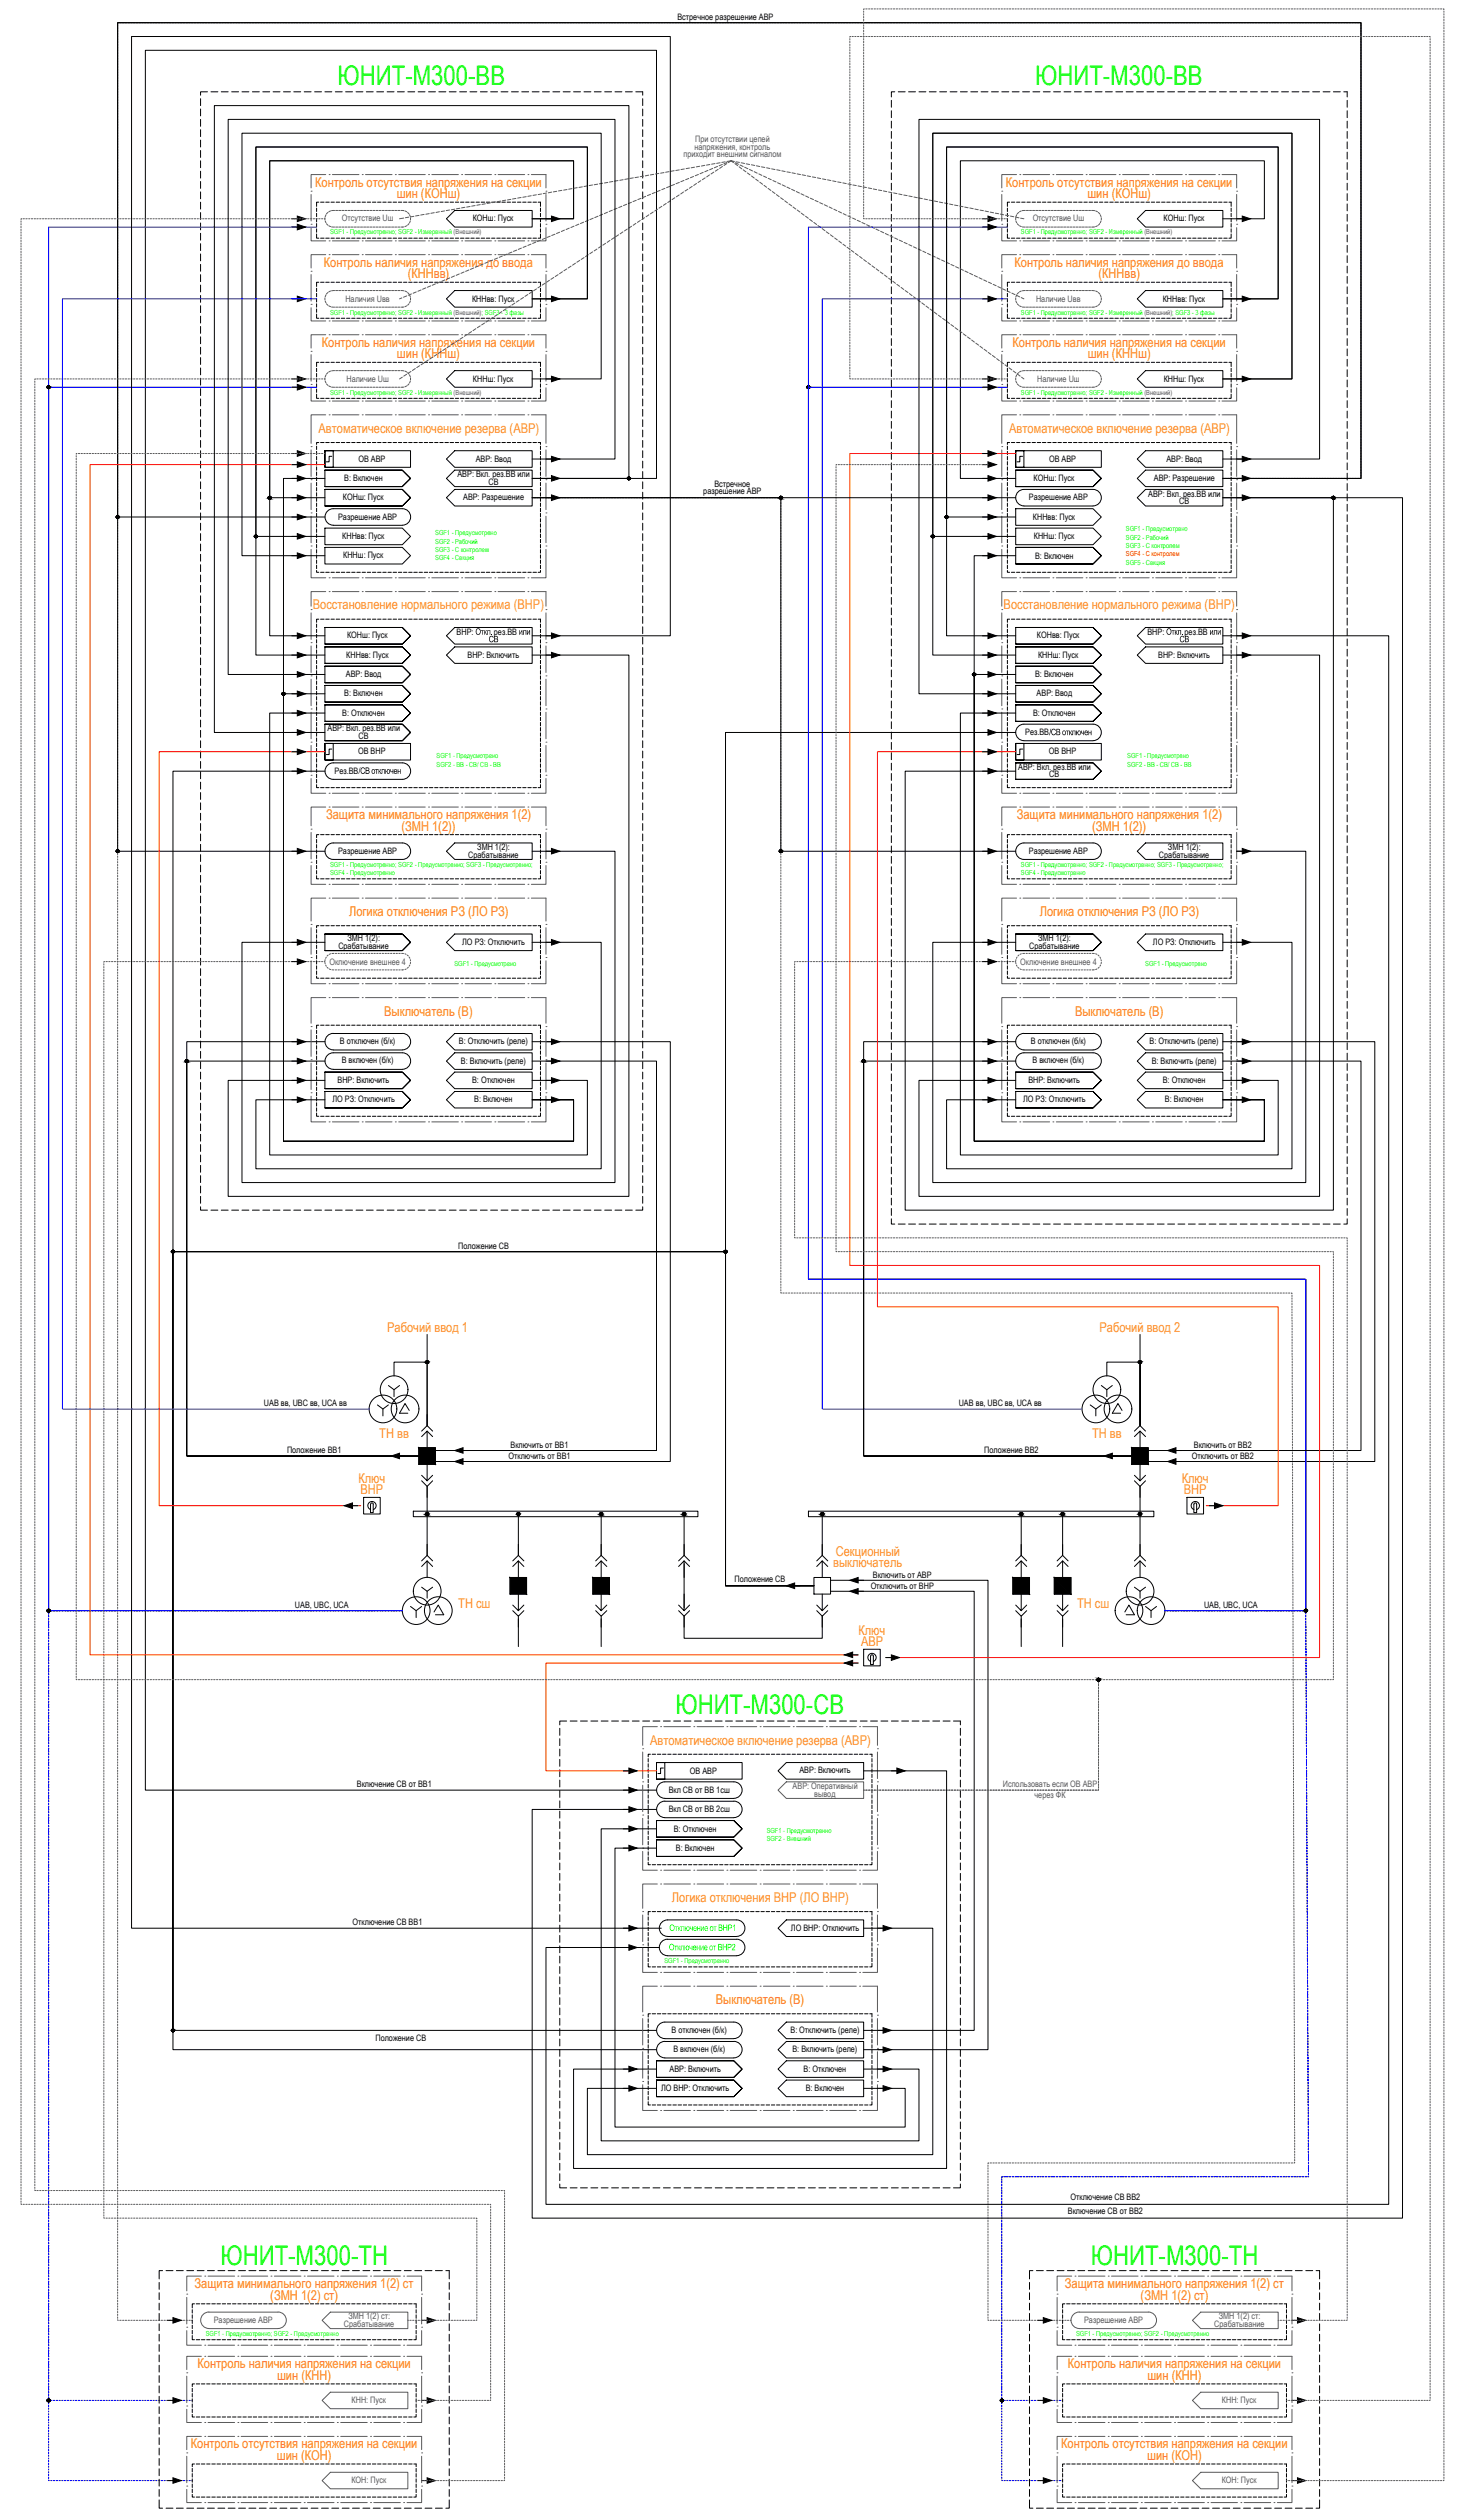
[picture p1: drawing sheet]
<svg xmlns="http://www.w3.org/2000/svg" width="528mm" height="912mm" viewBox="0 0 528 912" stroke-linecap="round" stroke-linejoin="round" font-family="sans-serif">
<defs><g id="words">
<g font-size="9.8" fill="#0f0">
<text x="122.2" y="30.7">ЮНИТ-М300-ВВ</text>
<text x="374.7" y="30.7">ЮНИТ-М300-ВВ</text>
<text x="244.4" y="620.7">ЮНИТ-М300-СВ</text>
<text x="79.8" y="820.2">ЮНИТ-М300-ТН</text>
<text x="394.8" y="820.2">ЮНИТ-М300-ТН</text>
</g>
<g font-size="4.9" fill="#ff7f00">
<text x="114.1" y="67.6">Контроль отсутствия напряжения на секции</text>
<text x="143.6" y="71.8">шин (КОНш)</text>
<text x="364.1" y="67.6">Контроль отсутствия напряжения на секции</text>
<text x="393.6" y="71.8">шин (КОНш)</text>
<text x="117.2" y="96.6">Контроль наличия напряжения до ввода</text>
<text x="147.6" y="100.8">(КННвв)</text>
<text x="367.2" y="96.6">Контроль наличия напряжения до ввода</text>
<text x="397.6" y="100.8">(КННвв)</text>
<text x="116.4" y="125.6">Контроль наличия напряжения на секции</text>
<text x="366.4" y="125.6">Контроль наличия напряжения на секции</text>
<text x="143.7" y="129.8">шин (КННш)</text>
<text x="393.7" y="129.8">шин (КННш)</text>
<text x="118" y="296.6">Защита минимального напряжения 1(2)</text>
<text x="368" y="296.6">Защита минимального напряжения 1(2)</text>
<text x="145.3" y="300.8">(ЗМН 1(2))</text>
<text x="395.3" y="300.8">(ЗМН 1(2))</text>
<text x="126.4" y="331.7">Логика отключения РЗ (ЛО РЗ)</text>
<text x="376.3" y="331.7">Логика отключения РЗ (ЛО РЗ)</text>
<text x="139.1" y="367.7">Выключатель (В)</text>
<text x="389.1" y="367.7">Выключатель (В)</text>
<text x="259.1" y="725.7">Выключатель (В)</text>
<text x="70.4" y="828.6">Защита минимального напряжения 1(2) ст</text>
<text x="97.8" y="832.8">(ЗМН 1(2) ст)</text>
<text x="385.4" y="828.6">Защита минимального напряжения 1(2) ст</text>
<text x="412.8" y="832.8">(ЗМН 1(2) ст)</text>
<text x="71.4" y="857.6">Контроль наличия напряжения на секции</text>
<text x="386.5" y="857.6">Контроль наличия напряжения на секции</text>
<text x="100.3" y="861.8">шин (КНН)</text>
<text x="415.3" y="861.8">шин (КНН)</text>
<text x="69.1" y="886.6">Контроль отсутствия напряжения на секции</text>
<text x="384" y="886.6">Контроль отсутствия напряжения на секции</text>
<text x="100.2" y="890.7">шин (КОН)</text>
<text x="415.2" y="890.7">шин (КОН)</text>
</g>
<g font-size="4.9" fill="#f7941d">
<text x="115.3" y="156.7">Автоматическое включение резерва (АВР)</text>
<text x="365.3" y="156.7">Автоматическое включение резерва (АВР)</text>
<text x="113.2" y="220.7">Восстановление нормального режима (ВНР)</text>
<text x="363.3" y="220.7">Восстановление нормального режима (ВНР)</text>
<text x="140.2" y="482.2">Рабочий ввод 1</text>
<text x="397.9" y="482.2">Рабочий ввод 2</text>
<text x="137.3" y="520.7">ТН вв</text>
<text x="395.3" y="520.7">ТН вв</text>
<text x="129.7" y="536.9">Ключ</text>
<text x="427.7" y="536.9">Ключ</text>
<text x="130.4" y="541">ВНР</text>
<text x="428.4" y="541">ВНР</text>
<text x="302.5" y="563.4">Секционный</text>
<text x="301.5" y="567.5">выключатель</text>
<text x="165.9" y="582.2">ТН сш</text>
<text x="389.8" y="582.2">ТН сш</text>
<text x="310.7" y="591.9">Ключ</text>
<text x="311.7" y="596">АВР</text>
<text x="235.3" y="631.7">Автоматическое включение резерва (АВР)</text>
<text x="243.2" y="688.7">Логика отключения ВНР (ЛО ВНР)</text>
</g>
<g font-size="3.2">
<text x="245.2" y="7.2">Встречное разрешение АВР</text>
<text x="171.1" y="80.2">КОНш: Пуск</text>
<text x="421.1" y="80.2">КОНш: Пуск</text>
<text x="170.8" y="109.2">КННвв: Пуск</text>
<text x="420.8" y="109.2">КННвв: Пуск</text>
<text x="171.2" y="138.2">КННш: Пуск</text>
<text x="421.2" y="138.2">КННш: Пуск</text>
<text x="129.7" y="167.2">ОВ АВР</text>
<text x="172.2" y="167.2">АВР: Ввод</text>
<text x="379.7" y="167.2">ОВ АВР</text>
<text x="422.2" y="167.2">АВР: Ввод</text>
<text x="165.6" y="172.8">АВР: Вкл. рез.ВВ или</text>
<text x="124.6" y="174.3">В: Включен</text>
<text x="176.8" y="175.5">СВ</text>
<text x="254.5" y="179">разрешение АВР</text>
<text x="258.6" y="176.3">Встречное</text>
<text x="374.1" y="174.2">КОНш: Пуск</text>
<text x="415.6" y="179.8">АВР: Вкл. рез.ВВ или</text>
<text x="417.6" y="174.2">АВР: Разрешение</text>
<text x="124.1" y="181.2">КОНш: Пуск</text>
<text x="167.6" y="181.2">АВР: Разрешение</text>
<text x="372.4" y="181.2">Разрешение АВР</text>
<text x="426.8" y="182.6">СВ</text>
<text x="122.4" y="188.2">Разрешение АВР</text>
<text x="373.8" y="188.2">КННвв: Пуск</text>
<text x="123.9" y="195.2">КННвв: Пуск</text>
<text x="374.2" y="195.2">КННш: Пуск</text>
<text x="124.2" y="202.2">КННш: Пуск</text>
<text x="374.6" y="202.4">В: Включен</text>
<text x="125.6" y="231.2">КОНш: Пуск</text>
<text x="165.3" y="229.8">ВНР:</text>
<text x="176.9" y="232.6">СВ</text>
<text x="177.5" y="229.8">.</text>
<text x="178.8" y="229.8">рез.ВВ</text>
<text x="375.3" y="231.2">КОНвв: Пуск</text>
<text x="415.3" y="229.8">ВНР:</text>
<text x="426.9" y="232.6">СВ</text>
<text x="427.5" y="229.8">.</text>
<text x="428.7" y="229.8">рез.ВВ</text>
<text x="125.3" y="238.2">КННвв: Пуск</text>
<text x="169.2" y="238.2">ВНР: Включить</text>
<text x="375.7" y="238.2">КННш: Пуск</text>
<text x="419.2" y="238.2">ВНР: Включить</text>
<text x="125.2" y="245.1">АВР: Ввод</text>
<text x="374.6" y="245.2">В: Включен</text>
<text x="124.6" y="252.2">В: Включен</text>
<text x="375.2" y="252.2">АВР: Ввод</text>
<text x="123.9" y="259.2">В: Отключен</text>
<text x="373.9" y="259.2">В: Отключен</text>
<text x="118.6" y="264.8">АВР: Вкл. рез.ВВ или</text>
<text x="129.8" y="267.6">СВ</text>
<text x="371.1" y="266.2">Рез.ВВ</text>
<text x="379.7" y="266.2">/СВ отключен</text>
<text x="129.6" y="273.2">ОВ ВНР</text>
<text x="379.6" y="273.2">ОВ ВНР</text>
<text x="121.1" y="280.2">Рез.ВВ</text>
<text x="129.7" y="280.2">/СВ отключен</text>
<text x="368.5" y="278.8">АВР: Вкл. рез.ВВ или</text>
<text x="379.8" y="281.5">СВ</text>
<text x="122.4" y="309.2">Разрешение АВР</text>
<text x="169.5" y="310.6">Срабатывание</text>
<text x="172.8" y="307.9">ЗМН 1(2):</text>
<text x="372.4" y="309.2">Разрешение АВР</text>
<text x="419.5" y="310.6">Срабатывание</text>
<text x="422.7" y="307.9">ЗМН 1(2):</text>
<text x="125.7" y="340.8">ЗМН 1(2):</text>
<text x="375.7" y="340.8">ЗМН 1(2):</text>
<text x="122.5" y="343.6">Срабатывание</text>
<text x="167.3" y="342.2">ЛО РЗ: Отключить</text>
<text x="372.5" y="343.6">Срабатывание</text>
<text x="417.3" y="342.2">ЛО РЗ: Отключить</text>
<text x="123.1" y="378.1">В отключен (б/к)</text>
<text x="166.1" y="378.2">В: Отключить (реле)</text>
<text x="373.1" y="378.1">В отключен (б/к)</text>
<text x="416.1" y="378.2">В: Отключить (реле)</text>
<text x="123.7" y="385.1">В включен (б/к)</text>
<text x="166.8" y="385.2">В: Включить (реле)</text>
<text x="373.7" y="385.1">В включен (б/к)</text>
<text x="416.8" y="385.2">В: Включить (реле)</text>
<text x="122.2" y="392.2">ВНР: Включить</text>
<text x="170.9" y="392.2">В: Отключен</text>
<text x="372.2" y="392.2">ВНР: Включить</text>
<text x="420.9" y="392.2">В: Отключен</text>
<text x="120.3" y="399.2">ЛО РЗ: Отключить</text>
<text x="171.6" y="399.2">В: Включен</text>
<text x="370.3" y="399.2">ЛО РЗ: Отключить</text>
<text x="421.6" y="399.2">В: Включен</text>
<text x="165.9" y="452.2">Положение СВ</text>
<text x="95.5" y="509.2">UAB вв, UBC вв, UCA вв</text>
<text x="347" y="509.2">UAB вв, UBC вв, UCA вв</text>
<text x="103.9" y="526.2">Положение ВВ1</text>
<text x="184.8" y="524.2">Включить от ВВ1</text>
<text x="356.2" y="526.2">Положение ВВ2</text>
<text x="432.1" y="524.2">Включить от ВВ2</text>
<text x="184.1" y="528.2">Отключить от ВВ1</text>
<text x="431.4" y="528.2">Отключить от ВВ2</text>
<text x="265.9" y="572.7">Положение СВ</text>
<text x="315.1" y="575.4">Отключить от ВНР</text>
<text x="315.9" y="571.3">Включить от АВР</text>
<text x="106.8" y="582.2">UAB, UBC, UCA</text>
<text x="435.8" y="582.2">UAB, UBC, UCA</text>
<text x="129.1" y="647.2">Включение СВ от ВВ1</text>
<text x="249.7" y="642.2">ОВ АВР</text>
<text x="289.3" y="642.2">АВР: Включить</text>
<text x="242" y="649.2">Вкл СВ от ВВ 1сш</text>
<text x="242" y="656.2">Вкл СВ от ВВ 2сш</text>
<text x="243.9" y="663.4">В: Отключен</text>
<text x="244.6" y="670.2">В: Включен</text>
<text x="127.6" y="697.2">Отключение СВ ВВ1</text>
<text x="286.2" y="699.2">ЛО ВНР: Отключить</text>
<text x="243.1" y="736.1">В отключен (б/к)</text>
<text x="286.1" y="736.2">В: Отключить (реле)</text>
<text x="135.9" y="739.2">Положение СВ</text>
<text x="243.7" y="743">В включен (б/к)</text>
<text x="286.8" y="743.2">В: Включить (реле)</text>
<text x="242.3" y="750.2">АВР: Включить</text>
<text x="290.9" y="750.2">В: Отключен</text>
<text x="239.3" y="757.2">ЛО ВНР: Отключить</text>
<text x="291.6" y="757.2">В: Включен</text>
<text x="387.5" y="796.7">Отключение СВ ВВ2</text>
<text x="386.5" y="801.7">Включение СВ от ВВ2</text>
</g>
<g font-size="3.2" fill="#58595b">
<text x="251.6" y="51.5">При отсутствии цепей</text>
<text x="247.3" y="56.9">приходит внешним сигналом</text>
<text x="251.4" y="54.2">напряжения, контроль</text>
<text x="123.8" y="80.1">Отсутствие Uш</text>
<text x="373.8" y="80.1">Отсутствие Uш</text>
<text x="125" y="109.4">Наличия Uвв</text>
<text x="375" y="109.4">Наличие Uвв</text>
<text x="125.4" y="138.4">Наличие Uш</text>
<text x="375.4" y="138.4">Наличие Uш</text>
<text x="119.2" y="349.4">Оключение внешнее 4</text>
<text x="369.3" y="349.4">Оключение внешнее 4</text>
<text x="286.9" y="647.9">АВР: Оперативный</text>
<text x="363" y="647.1">Использовать если ОВ АВР</text>
<text x="294.7" y="650.5">вывод</text>
<text x="374.4" y="650.9">через ФК</text>
<text x="126.1" y="839.8">ЗМН 1(2) ст:</text>
<text x="441.1" y="839.8">ЗМН 1(2) ст:</text>
<text x="77.4" y="841.2">Разрешение АВР</text>
<text x="124.5" y="842.6">Срабатывание</text>
<text x="392.4" y="841.2">Разрешение АВР</text>
<text x="439.5" y="842.6">Срабатывание</text>
<text x="127.2" y="870.2">КНН: Пуск</text>
<text x="442.2" y="870.2">КНН: Пуск</text>
<text x="127.2" y="899.2">КОН: Пуск</text>
<text x="442.2" y="899.2">КОН: Пуск</text>
</g>
<g font-size="3.2" fill="#0f0">
<text x="265" y="699.2">1</text>
<text x="264.8" y="706.2">2</text>
</g>
<g font-size="2.5" fill="#0f0">
<text x="119.5" y="84.9">SGF1 - Предусмотренно; SGF2 - Измеренный (Внешний)</text>
<text x="369.5" y="84.9">SGF1 - Предусмотренно; SGF2 - Измеренный (Внешний)</text>
<text x="119.5" y="113.9">SGF1 - Предусмотренно; SGF2 - Измеренный (Внешний); SGF3 - 3 фазы</text>
<text x="369.5" y="113.9">SGF1 - Предусмотренно; SGF2 - Измеренный (Внешний); SGF3 - 3 фазы</text>
<text x="119.5" y="142.9">SGF1 - Предусмотренно; SGF2 - Измеренный (Внешний)</text>
<text x="369.5" y="142.9">SGF1 - Предусмотренно; SGF2 - Измеренный (Внешний)</text>
<text x="157.5" y="193.9">SGF1 - Предусмотрено</text>
<text x="157.5" y="196.9">SGF2 - Рабочий</text>
<text x="407.5" y="192.3">SGF1 - Предусмотрено</text>
<text x="407.5" y="195.4">SGF2 - Рабочий</text>
<text x="157.5" y="199.9">SGF3 - С контролем</text>
<text x="157.5" y="203">SGF4 - Секция</text>
<text x="407.5" y="198.4">SGF3 - С контролем</text>
<text x="407.5" y="204.4">SGF5 - Секция</text>
<text x="158" y="274.6">SGF1 - Предусмотрено</text>
<text x="408" y="274.6">SGF1 - Предусмотрено</text>
<text x="158" y="277.6">SGF2 - ВВ - СВ/ СВ - ВВ</text>
<text x="408" y="277.6">SGF2 - ВВ - СВ/ СВ - ВВ</text>
<text x="119.5" y="313.9">SGF1 - Предусмотренно; SGF2 - Предусмотренно; SGF3 - Предусмотренно;</text>
<text x="119.5" y="316.9">SGF4 - Предусмотренно</text>
<text x="369.5" y="313.9">SGF1 - Предусмотренно; SGF2 - Предусмотренно; SGF3 - Предусмотренно;</text>
<text x="369.5" y="316.9">SGF4 - Предусмотренно</text>
<text x="164.5" y="349.9">SGF1 - Предусмотрено</text>
<text x="414.5" y="349.9">SGF1 - Предусмотрено</text>
<text x="277.5" y="663.6">SGF1 - Предусмотренно</text>
<text x="277.5" y="666.6">SGF2 - Внешний</text>
<text x="240.5" y="710.9">SGF1 - Предусмотренно</text>
<text x="74.5" y="845.9">SGF1 - Предусмотренно; SGF2 - Предусмотренно</text>
<text x="389.5" y="845.9">SGF1 - Предусмотренно; SGF2 - Предусмотренно</text>
</g>
<text font-size="2.5" fill="#f00" x="407.5" y="201.4">SGF4 - C контролем</text>
</g></defs>
<!-- layer: 0 -->
<g fill="none" stroke="#00f" stroke-width=".36">
<path d="M114.6 82.2h-97v501h128M364.6 82.2h-72v381h180v120h-51h51v-120h-180v-323h72M364.6 108.2h-67v402h94M114.6 140.2h-97v443h128M17.6 584v.5M17.6 585v.5M17.6 586v.5M17.6 587v.5M17.6 588v.5M17.6 589v.5M17.6 590v.5M17.6 591v.5"/>
<path d="M17.6 592v.5M17.6 593v.5M17.6 594v.5M17.6 595v.5M17.6 596v.5M17.6 597v.5M17.6 598v.5M17.6 599v.5M17.6 600v.5M17.9 583.2l-.3 .3M18.4 583.2h.4M19.3 583.2h.5"/>
<path d="M20.4 583.2h.5M21.3 583.2h.5M22.3 583.2h.5M23.4 583.2h.5M24.3 583.2h.5M25.3 583.2h.6M26.4 583.2h.4M27.3 583.2h.5M28.4 583.2h.5M29.3 583.2h.5M30.3 583.2h.6M31.4 583.2h.5"/>
<path d="M32.3 583.2h.5M33.3 583.2h.6M34.4 583.2h.4M35.3 583.2h.5M36.4 583.2h.5M37.3 583.2h.5M38.3 583.2h.6M39.4 583.2h.4M40.3 583.2h.5M41.3 583.2h.6M42.4 583.2h.4M43.3 583.2h.5"/>
<path d="M44.4 583.2h.5M45.3 583.2h.5M46.3 583.2h.6M47.4 583.2h.4M48.3 583.2h.5M49.3 583.2h.6M50.4 583.2h.4M51.3 583.2h.5M52.4 583.2h.5M53.3 583.2h.5M54.3 583.2h.6M55.4 583.2h.4"/>
<path d="M56.3 583.2h.5M57.4 583.2h.5M58.3 583.2h.5M59.3 583.2h.5M60.4 583.2h.5M61.3 583.2h.5M62.3 583.2h.6M63.4 583.2h.4M64.3 583.2h.5M65.4 583.2h.5M66.3 583.2h.5M67.3 583.2h.5"/>
<path d="M68.4 583.2h.5M69.3 583.2h.5M70.3 583.2h.6M71.4 583.2h.4M72.3 583.2h.5M73.4 583.2h.5M74.3 583.2h.5M75.3 583.2h.6M76.4 583.2h.4M77.3 583.2h.5M78.3 583.2h.6M79.4 583.2h.4"/>
<path d="M80.3 583.2h.5M81.4 583.2h.5M82.3 583.2h.5M83.3 583.2h.6M84.4 583.2h.4M85.3 583.2h.5M86.3 583.2h.6M87.4 583.2h.4M88.3 583.2h.5M89.4 583.2h.5M90.3 583.2h.5M91.3 583.2h.6"/>
<path d="M92.4 583.2h.4M93.3 583.2h.5M94.4 583.2h.5M95.3 583.2h.5M96.3 583.2h.5M97.4 583.2h.5M98.3 583.2h.5M99.3 583.2h.6M100.4 583.2h.4M101.3 583.2h.5M102.4 583.2h.5M103.3 583.2h.5"/>
<path d="M104.3 583.2h.5M105.4 583.2h.5M106.3 583.2h.5M107.3 583.2h.6M108.4 583.2h.4M109.3 583.2h.5M110.4 583.2h.5M111.3 583.2h.5M112.3 583.2h.5M113.4 583.2h.5M114.3 583.2h.5M115.3 583.2h.6"/>
<path d="M116.4 583.2h.4M117.3 583.2h.5M118.4 583.2h.5M119.3 583.2h.5M120.3 583.2h.6M121.4 583.2h.4M122.3 583.2h.5M123.3 583.2h.6M124.4 583.2h.4M125.3 583.2h.5M126.4 583.2h.5M127.3 583.2h.5"/>
<path d="M128.3 583.2h.6M129.4 583.2h.4M130.3 583.2h.5M131.3 583.2h.6M132.4 583.2h.4M133.3 583.2h.5M134.4 583.2h.5M135.3 583.2h.5M136.3 583.2h.6M137.4 583.2h.4M138.3 583.2h.5M139.4 583.2h.5"/>
<path d="M140.3 583.2h.5M141.3 583.2h.5M142.4 583.2h.5M143.3 583.2h.5M144.3 583.2h.6M145.4 583.2h.2M421.6 583.2h.2M422.3 583.2h.6M423.3 583.2h.5M424.3 583.2h.5M425.4 583.2h.5M426.3 583.2h.5"/>
<path d="M427.3 583.2h.6M428.4 583.2h.4M429.3 583.2h.5M430.3 583.2h.6M431.3 583.2h.5M432.3 583.2h.5M433.4 583.2h.5M434.3 583.2h.5M435.3 583.2h.6M436.4 583.2h.4M437.3 583.2h.5M438.4 583.2h.5"/>
<path d="M439.3 583.2h.5M440.3 583.2h.5M441.4 583.2h.5M442.3 583.2h.5M443.3 583.2h.6M444.4 583.2h.4M445.3 583.2h.5M446.4 583.2h.5M447.3 583.2h.5M448.3 583.2h.5M449.4 583.2h.4M450.3 583.2h.5"/>
<path d="M451.3 583.2h.6M452.4 583.2h.4M453.3 583.2h.5M454.4 583.2h.5M455.3 583.2h.5M456.3 583.2h.6M457.4 583.2h.4M458.3 583.2h.5M459.3 583.2h.6M460.4 583.2h.4M461.3 583.2h.5M462.4 583.2h.5"/>
<path d="M463.3 583.2h.5M464.3 583.2h.6M465.4 583.2h.4M466.3 583.2h.5M467.3 583.2h.6M468.3 583.2h.5M469.3 583.2h.5M470.4 583.2h.5M471.3 583.2h.5M472.3 583.2l.3 .3M472.6 584v.5M472.6 585v.5"/>
<path d="M472.6 586v.5M472.6 587v.5M472.6 588v.5M472.6 589v.5M472.6 590v.5M472.6 591v.5M472.6 592v.5M472.6 593v.5M472.6 594v.5M472.6 595v.5M472.6 596v.5M472.6 597l.1 .5"/>
<path d="M472.7 598v.5M472.7 599v.5M472.7 600v.5M17.6 601v.5M17.6 602v.5M17.6 603v.5M17.6 604v.5M17.6 605v.5M17.6 606v.5M17.6 607v.5M17.6 608v.5M17.6 609v.5"/>
<path d="M17.6 610v.5M17.6 611v.5M17.6 612v.5M17.6 613v.5M17.6 614v.5M17.6 615v.5M17.6 616v.5M17.6 617v.5M17.6 618v.5M17.6 619v.5M17.6 620v.5M472.7 601v.5"/>
<path d="M472.7 602v.5M472.7 603v.5M472.7 604v.5M472.7 605v.5M472.7 606v.5M472.7 607v.5M472.7 608v.5M472.7 609v.5M472.7 610v.5M472.7 611v.5M472.7 612v.5M472.7 613v.5"/>
<path d="M472.7 614v.5M472.8 615v.5M472.8 616v.5M472.8 617v.5M472.8 618v.5M472.8 619v.5M472.8 620v.5M17.6 621v.5M17.6 622v.5M17.6 623v.5M17.6 624v.5M17.6 625v.5"/>
<path d="M17.6 626v.5M17.6 627v.5M17.6 628v.5M17.6 629v.5M17.6 630v.5M17.6 631v.5M17.6 632v.5M17.6 633v.5M17.6 634v.5M17.6 635v.5M17.6 636v.5M17.6 637v.5"/>
<path d="M17.6 638v.5M17.6 639v.5M17.6 640v.5M472.8 621v.5M472.8 622v.5M472.8 623v.5M472.8 624v.5M472.8 625v.5M472.8 626v.5M472.8 627v.5M472.8 628v.5M472.8 629v.5"/>
<path d="M472.8 630v.5M472.8 631v.5M472.8 632l.1 .5M472.9 633v.5M472.9 634v.5M472.9 635v.5M472.9 636v.5M472.9 637v.5M472.9 638v.5M472.9 639v.5M472.9 640v.5M17.6 641v.5"/>
<path d="M17.6 642v.5M17.6 643v.5M17.6 644v.5M17.6 645v.5M17.6 646v.5M17.6 647v.5M17.6 648v.5M17.6 649v.5M17.6 650v.5M17.6 651v.5M17.6 652v.5M17.6 653v.5"/>
<path d="M17.6 654v.5M17.6 655v.5M17.6 656v.5M17.6 657v.5M17.6 658v.5M17.6 659v.5M17.6 660v.5M472.9 641v.5M472.9 642v.5M472.9 643v.5M472.9 644v.5M472.9 645v.5"/>
<path d="M472.9 646v.5M472.9 647v.5M472.9 648v.5M472.9 649v.5M472.9 650v.5M472.9 651v.5M472.9 652v.5M472.9 653v.5M472.9 654v.5M472.9 655v.5M472.9 656v.5M472.9 657v.5"/>
<path d="M472.9 658l.1 .5M473 659v.5M473 660v.5M17.6 661v.5M17.6 662v.5M17.6 663v.5M17.6 664v.5M17.6 665v.5M17.6 666v.5M17.6 667v.5M17.6 668v.5M17.6 669v.5"/>
<path d="M17.6 670v.5M17.6 671v.5M17.6 672v.5M17.6 673v.5M17.6 674v.5M17.6 675v.5M17.6 676v.5M17.6 677v.5M17.6 678v.5M17.6 679v.5M17.6 680v.5M473 661v.5"/>
<path d="M473 662v.5M473 663v.5M473 664v.5M473 665v.5M473 666v.5M473 667v.5M473 668v.5M473 669v.5M473 670v.5M473 671v.5M473 672v.5M473 673v.5"/>
<path d="M473 674v.5M473 675l.1 .5M473.1 676v.5M473.1 677v.5M473.1 678v.5M473.1 679v.5M473.1 680v.5M17.6 681v.5M17.6 682v.5M17.6 683v.5M17.6 684v.5M17.6 685v.5"/>
<path d="M17.6 686v.5M17.6 687v.5M17.6 688v.5M17.6 689v.5M17.6 690v.5M17.6 691v.5M17.6 692v.5M17.6 693v.5M17.6 694v.5M17.6 695v.5M17.6 696v.5M17.6 697v.5"/>
<path d="M17.6 698v.5M17.6 699v.5M17.6 700v.5M473.1 681v.5M473.1 682v.5M473.1 683v.5M473.1 684v.5M473.1 685v.5M473.1 686v.5M473.1 687v.5M473.1 688v.5M473.1 689v.5"/>
<path d="M473.1 690v.5M473.1 691v.5M473.1 692v.5M473.1 693v.5M473.1 694v.5M473.1 695v.5M473.1 696v.5M473.1 697v.5M473.1 698v.5M473.1 699v.5M473.1 700v.5M17.6 701v.5"/>
<path d="M17.6 702v.5M17.6 703v.5M17.6 704v.5M17.6 705v.5M17.6 706v.5M17.6 707v.5M17.6 708v.5M17.6 709v.5M17.6 710v.5M17.6 711v.5M17.6 712v.5M17.6 713v.5"/>
<path d="M17.6 714v.5M17.6 715v.5M17.6 716v.5M17.6 717v.5M17.6 718v.5M17.6 719v.5M17.6 720v.5M473.1 701l.1 .5M473.2 702v.5M473.2 703v.5M473.2 704v.5M473.2 705v.5"/>
<path d="M473.2 706v.5M473.2 707v.5M473.2 708v.5M473.2 709v.5M473.2 710v.5M473.2 711v.5M473.2 712v.5M473.2 713v.5M473.2 714v.5M473.2 715v.5M473.2 716v.5M473.2 717v.5"/>
<path d="M473.2 718v.5M473.3 719v.5M473.3 720v.5M17.6 721v.5M17.6 722v.5M17.6 723v.5M17.6 724v.5M17.6 725v.5M17.6 726v.5M17.6 727v.5M17.6 728v.5M17.6 729v.5"/>
<path d="M17.6 730v.5M17.6 731v.5M17.6 732v.5M17.6 733v.5M17.6 734v.5M17.6 735v.5M17.6 736v.5M17.6 737v.5M17.6 738v.5M17.6 739v.5M17.6 740v.5M473.3 721v.5"/>
<path d="M473.3 722v.5M473.3 723v.5M473.3 724v.5M473.3 725v.5M473.3 726v.5M473.3 727v.5M473.3 728v.5M473.3 729v.5M473.3 730v.5M473.3 731v.5M473.3 732v.5M473.3 733v.5"/>
<path d="M473.3 734v.5M473.3 735v.5M473.3 736l.1 .5M473.4 737v.5M473.4 738v.5M473.4 739v.5M473.4 740v.5M17.6 741v.5M17.6 742v.5M17.6 743v.5M17.6 744v.5M17.6 745v.5"/>
<path d="M17.6 746v.5M17.6 747v.5M17.6 748v.5M17.6 749v.5M17.6 750v.5M17.6 751v.5M17.6 752v.5M17.6 753v.5M17.6 754v.5M17.6 755v.5M17.6 756v.5M17.6 757v.5"/>
<path d="M17.6 758v.5M17.6 759v.5M17.6 760v.5M473.4 741v.5M473.4 742v.5M473.4 743v.5M473.4 744v.5M473.4 745v.5M473.4 746v.5M473.4 747v.5M473.4 748v.5M473.4 749v.5"/>
<path d="M473.4 750v.5M473.4 751v.5M473.4 752v.5M473.4 753v.5M473.4 754v.5M473.4 755v.5M473.4 756v.5M473.4 757v.5M473.4 758v.5M473.4 759v.5M473.4 760v.5M17.6 761v.5"/>
<path d="M17.6 762v.5M17.6 763v.5M17.6 764v.5M17.6 765v.5M17.6 766v.5M17.6 767v.5M17.6 768v.5M17.6 769v.5M17.6 770v.5M17.6 771v.5M17.6 772v.5M17.6 773v.5"/>
<path d="M17.6 774v.5M17.6 775v.5M17.6 776v.5M17.6 777v.5M17.6 778v.5M17.6 779v.5M17.6 780v.5M473.4 761v.5M473.4 762l.1 .5M473.5 763v.5M473.5 764v.5M473.5 765v.5"/>
<path d="M473.5 766v.5M473.5 767v.5M473.5 768v.5M473.5 769v.5M473.5 770v.5M473.5 771v.5M473.5 772v.5M473.5 773v.5M473.5 774v.5M473.5 775v.5M473.5 776v.5M473.5 777v.5"/>
<path d="M473.5 778v.5M473.5 779v.5M473.6 780v.5M17.6 781v.5M17.6 782v.5M17.6 783v.5M17.6 784v.5M17.6 785v.5M17.6 786v.5M17.6 787v.5M17.6 788v.5M17.6 789v.5"/>
<path d="M17.6 790v.5M17.6 791v.5M17.6 792v.5M17.6 793v.5M17.6 794v.5M17.6 795v.5M17.6 796v.5M17.6 797v.5M17.6 798v.5M17.6 799v.5M17.6 800v.5M362.6 789v.5"/>
<path d="M362.6 790v.5M362.6 791v.5M362.6 792v.5M362.6 793v.5M362.6 794v.5M362.6 795v.5M362.6 796v.5M362.6 797v.5M362.6 798v.5M362.6 799v.5M362.6 800v.5M362.8 788.2l-.2 .3"/>
<path d="M363.3 788.2h.5M364.4 788.2h.5M365.3 788.2h.5M366.3 788.2h.5M367.4 788.2h.4M368.3 788.2h.5M369.3 788.2h.6M370.4 788.2h.4M371.3 788.2h.5M372.4 788.2h.5M373.3 788.2h.5M374.3 788.2h.6"/>
<path d="M375.4 788.2h.4M376.3 788.2h.5M377.3 788.2h.6M378.4 788.2h.4M379.3 788.2h.5M380.4 788.2h.5M381.3 788.2h.5M382.3 788.2h.6M383.4 788.2h.4M384.3 788.2h.5M385.3 788.2h.6M386.3 788.2h.5"/>
<path d="M387.3 788.2h.5M388.4 788.2h.5M389.3 788.2h.5M390.3 788.2h.6M391.4 788.2h.4M392.3 788.2h.5M393.4 788.2h.5M394.3 788.2h.5M395.3 788.2h.5M396.4 788.2h.5M397.3 788.2h.5M398.3 788.2h.6"/>
<path d="M399.4 788.2h.4M400.3 788.2h.5M401.4 788.2h.5M402.3 788.2h.5M403.3 788.2h.5M404.4 788.2h.4M405.3 788.2h.5M406.3 788.2h.6M407.4 788.2h.4M408.3 788.2h.5M409.4 788.2h.5M410.3 788.2h.5"/>
<path d="M411.3 788.2h.6M412.4 788.2h.4M413.3 788.2h.5M414.3 788.2h.6M415.4 788.2h.4M416.3 788.2h.5M417.4 788.2h.5M418.3 788.2h.5M419.3 788.2h.6M420.4 788.2h.4M421.3 788.2h.5M422.3 788.2h.6"/>
<path d="M423.3 788.2h.5M424.3 788.2h.5M425.4 788.2h.5M426.3 788.2h.5M427.3 788.2h.6M428.4 788.2h.4M429.3 788.2h.5M430.3 788.2h.6M431.3 788.2h.5M432.3 788.2h.5M433.4 788.2h.5M434.3 788.2h.5"/>
<path d="M435.3 788.2h.6M436.4 788.2h.4M437.3 788.2h.5M438.4 788.2h.5M439.3 788.2h.5M440.3 788.2h.5M441.4 788.2h.5M442.3 788.2h.5M443.3 788.2h.6M444.4 788.2h.4M445.3 788.2h.5M446.4 788.2h.5"/>
<path d="M447.3 788.2h.5M448.3 788.2h.5M449.4 788.2h.4M450.3 788.2h.5M451.3 788.2h.6M452.4 788.2h.4M453.3 788.2h.5M454.4 788.2h.5M455.3 788.2h.5M456.3 788.2h.6M457.4 788.2h.4M458.3 788.2h.5"/>
<path d="M459.3 788.2h.6M460.4 788.2h.4M461.3 788.2h.5M462.4 788.2h.5M463.3 788.2h.5M464.3 788.2h.6M465.4 788.2h.4M466.3 788.2h.5M467.3 788.2h.6M468.3 788.2h.5M469.3 788.2h.5M470.4 788.2h.5"/>
<path d="M471.3 788.2h.5M472.3 788.2h.6M473.6 788v.2h-.2M473.6 781v.5M473.6 782v.5M473.6 783v.5M473.6 784v.5M473.6 785v.5M473.6 786v.5M473.6 787v.5M17.6 801v.5M17.6 802v.5"/>
<path d="M17.6 803v.5M17.6 804v.5M17.6 805v.5M17.6 806v.5M17.6 807v.5M17.6 808v.5M17.6 809v.5M17.6 810v.5M17.6 811v.5M17.6 812v.5M17.6 813v.5M17.6 814v.5"/>
<path d="M17.6 815v.5M17.6 816v.5M17.6 817v.5M17.6 818v.5M17.6 819v.5M17.6 820v.5M362.6 801v.5M362.6 802v.5M362.6 803v.5M362.6 804v.5M362.6 805v.5M362.6 806v.5"/>
<path d="M362.6 807v.5M362.6 808v.5M362.6 809v.5M362.6 810v.5M362.6 811v.5M362.6 812v.5M362.6 813v.5M362.6 814v.5M362.6 815v.5M362.6 816v.5M362.6 817v.5M362.6 818v.5"/>
<path d="M362.6 819v.5M362.6 820v.5M17.6 821v.5M17.6 822v.5M17.6 823v.5M17.6 824v.5M17.6 825v.5M17.6 826v.5M17.6 827v.5M17.6 828v.5M17.6 829v.5M17.6 830v.5"/>
<path d="M17.6 831v.5M17.6 832v.5M17.6 833v.5M17.6 834v.5M17.6 835v.5M17.6 836v.5M17.6 837v.5M17.6 838v.5M17.6 839v.5M17.6 840v.5M362.6 821v.5M362.6 822v.5"/>
<path d="M362.6 823v.5M362.6 824v.5M362.6 825v.5M362.6 826v.5M362.6 827v.5M362.6 828v.5M362.6 829v.5M362.6 830v.5M362.6 831v.5M362.6 832v.5M362.6 833v.5M362.6 834v.5"/>
<path d="M362.6 835v.5M362.6 836v.5M362.6 837v.5M362.6 838v.5M362.6 839v.5M362.6 840v.5M17.6 841v.5M17.6 842v.5M17.6 843v.5M17.6 844v.5M17.6 845v.5M17.6 846v.5"/>
<path d="M17.6 847v.5M17.6 848v.5M17.6 849v.5M17.6 850v.5M17.6 851v.5M17.6 852v.5M17.6 853v.5M17.6 854v.5M17.6 855v.5M17.6 856v.5M17.6 857v.5M17.6 858v.5"/>
<path d="M17.6 859v.5M17.6 860v.5M362.6 841v.5M362.6 842v.5M362.6 843v.5M362.6 844v.5M362.6 845v.5M362.6 846v.5M362.6 847v.5M362.6 848v.5M362.6 849v.5M362.6 850v.5"/>
<path d="M362.6 851v.5M362.6 852v.5M362.6 853v.5M362.6 854v.5M362.6 855v.5M362.6 856v.5M362.6 857v.5M362.6 858v.5M362.6 859v.5M362.6 860v.5M17.6 861v.5M17.6 862v.5"/>
<path d="M17.6 863v.5M17.6 864v.5M17.6 865v.5M17.6 866v.5M17.6 867v.5M17.6 868v.5M17.6 870v.5M17.6 871v.5M17.6 872v.5M17.6 873v.5M17.6 874v.5M17.6 875v.5"/>
<path d="M17.6 876v.5M17.6 877v.5M17.6 878v.5M17.6 879v.5M17.6 880v.5M17.9 869.2l-.3-.2v.5M18.4 869.2h.4M19.3 869.2h.5M20.4 869.2h.5M21.3 869.2h.5M22.3 869.2h.5M23.4 869.2h.5"/>
<path d="M24.3 869.2h.5M25.3 869.2h.6M26.4 869.2h.4M27.3 869.2h.5M28.4 869.2h.5M29.3 869.2h.5M30.3 869.2h.6M31.4 869.2h.5M32.3 869.2h.5M33.3 869.2h.6M34.4 869.2h.4M35.3 869.2h.5"/>
<path d="M36.4 869.2h.5M37.3 869.2h.5M38.3 869.2h.6M39.4 869.2h.4M40.3 869.2h.5M41.3 869.2h.6M42.4 869.2h.4M43.3 869.2h.5M44.4 869.2h.5M45.3 869.2h.5M46.3 869.2h.6M47.4 869.2h.4"/>
<path d="M48.3 869.2h.5M49.3 869.2h.6M50.4 869.2h.4M51.3 869.2h.5M52.4 869.2h.5M53.3 869.2h.5M54.3 869.2h.6M55.4 869.2h.4M56.3 869.2h.5M57.4 869.2h.5M58.3 869.2h.5M59.3 869.2h.5"/>
<path d="M60.4 869.2h.5M61.3 869.2h.5M62.3 869.2h.6M63.4 869.2h.4M64.3 869.2h.5M65.4 869.2h.5M66.3 869.2h.5M67.3 869.2h.5M68.4 869.2h.5M69.3 869.2h.3M362.6 861v.5M362.6 862v.5"/>
<path d="M362.6 863v.5M362.6 864v.5M362.6 865v.5M362.6 866v.5M362.6 867v.5M362.6 868v.5M362.6 870v.5M362.6 871v.5M362.6 872v.5M362.6 873v.5M362.6 874v.5M362.6 875v.5"/>
<path d="M362.6 876v.5M362.6 877v.5M362.6 878v.5M362.6 879v.5M362.6 880v.5M362.8 869.2l-.2-.2v.5M363.3 869.2h.5M364.4 869.2h.5M365.3 869.2h.5M366.3 869.2h.5M367.4 869.2h.4M368.3 869.2h.5"/>
<path d="M369.3 869.2h.6M370.4 869.2h.4M371.3 869.2h.5M372.4 869.2h.5M373.3 869.2h.5M374.3 869.2h.6M375.4 869.2h.4M376.3 869.2h.5M377.3 869.2h.6M378.4 869.2h.4M379.3 869.2h.5M380.4 869.2h.5"/>
<path d="M381.3 869.2h.5M382.3 869.2h.6M383.4 869.2h.4M384.3 869.2h.3M17.6 898l.3 .2M17.6 881v.5M17.6 882v.5M17.6 883v.5M17.6 884v.5M17.6 885v.5M17.6 886v.5M17.6 887v.5"/>
<path d="M17.6 888v.5M17.6 889v.5M17.6 890v.5M17.6 891v.5M17.6 892v.5M17.6 893v.5M17.6 894v.5M17.6 895v.5M17.6 896v.5M17.6 897v.5M18.4 898.2h.4M19.3 898.2h.5"/>
<path d="M20.4 898.2h.5M21.3 898.2h.5M22.3 898.2h.5M23.4 898.2h.5M24.3 898.2h.5M25.3 898.2h.6M26.4 898.2h.4M27.3 898.2h.5M28.4 898.2h.5M29.3 898.2h.5M30.3 898.2h.6M31.4 898.2h.5"/>
<path d="M32.3 898.2h.5M33.3 898.2h.6M34.4 898.2h.4M35.3 898.2h.5M36.4 898.2h.5M37.3 898.2h.5M38.3 898.2h.6M39.4 898.2h.4M40.3 898.2h.5M41.3 898.2h.6M42.4 898.2h.4M43.3 898.2h.5"/>
<path d="M44.4 898.2h.5M45.3 898.2h.5M46.3 898.2h.6M47.4 898.2h.4M48.3 898.2h.5M49.3 898.2h.6M50.4 898.2h.4M51.3 898.2h.5M52.4 898.2h.5M53.3 898.2h.5M54.3 898.2h.6M55.4 898.2h.4"/>
<path d="M56.3 898.2h.5M57.4 898.2h.5M58.3 898.2h.5M59.3 898.2h.5M60.4 898.2h.5M61.3 898.2h.5M62.3 898.2h.6M63.4 898.2h.4M64.3 898.2h.5M65.4 898.2h.5M66.3 898.2h.5M67.3 898.2h.5"/>
<path d="M68.4 898.2h.5M69.3 898.2h.3M362.6 898l.2 .2M362.6 881v.5M362.6 882v.5M362.6 883v.5M362.6 884v.5M362.6 885v.5M362.6 886v.5M362.6 887v.5M362.6 888v.5M362.6 889v.5"/>
<path d="M362.6 890v.5M362.6 891v.5M362.6 892v.5M362.6 893v.5M362.6 894v.5M362.6 895v.5M362.6 896v.5M362.6 897v.5M363.3 898.2h.5M364.4 898.2h.5M365.3 898.2h.5M366.3 898.2h.5"/>
<path d="M367.4 898.2h.4M368.3 898.2h.5M369.3 898.2h.6M370.4 898.2h.4M371.3 898.2h.5M372.4 898.2h.5M373.3 898.2h.5M374.3 898.2h.6M375.4 898.2h.4M376.3 898.2h.5M377.3 898.2h.6M378.4 898.2h.4"/>
<path d="M379.3 898.2h.5M380.4 898.2h.5M381.3 898.2h.5M382.3 898.2h.6M383.4 898.2h.4M384.3 898.2h.3"/>
</g>
<g fill="none" stroke="#58595b" stroke-width=".36">
<path d="M42.6 9v.5M42.6 10v.5M42.6 11v.5M42.6 12v.5M42.6 13v.5M42.6 14v.5M42.6 15v.5M42.6 16v.5M42.6 17v.5M42.6 18v.5M42.6 19v.5M42.6 20v.5"/>
<path d="M42.8 8.2l-.2 .3M43.3 8.2h.5M44.4 8.2h.5M45.3 8.2h.5M46.3 8.2h.6M47.4 8.2h.4M48.3 8.2h.5M49.3 8.2h.6M50.4 8.2h.4M51.3 8.2h.5M52.4 8.2h.5M53.3 8.2h.5"/>
<path d="M54.3 8.2h.6M55.4 8.2h.4M56.3 8.2h.5M57.4 8.2h.5M58.3 8.2h.5M59.3 8.2h.5M60.4 8.2h.5M61.3 8.2h.5M62.3 8.2h.6M63.4 8.2h.4M64.3 8.2h.5M65.4 8.2h.5"/>
<path d="M66.3 8.2h.5M67.3 8.2h.5M68.4 8.2h.5M69.3 8.2h.5M70.3 8.2h.6M71.4 8.2h.4M72.3 8.2h.5M73.4 8.2h.5M74.3 8.2h.5M75.3 8.2h.6M76.4 8.2h.4M77.3 8.2h.5"/>
<path d="M78.3 8.2h.6M79.4 8.2h.4M80.3 8.2h.5M81.4 8.2h.5M82.3 8.2h.5M83.3 8.2h.6M84.4 8.2h.4M85.3 8.2h.5M86.3 8.2h.6M87.4 8.2h.4M88.3 8.2h.5M89.4 8.2h.5"/>
<path d="M90.3 8.2h.5M91.3 8.2h.6M92.4 8.2h.4M93.3 8.2h.5M94.4 8.2h.5M95.3 8.2h.5M96.3 8.2h.5M97.4 8.2h.5M98.3 8.2h.5M99.3 8.2h.6M100.4 8.2h.4M101.3 8.2h.5"/>
<path d="M102.4 8.2h.5M103.3 8.2h.5M104.3 8.2h.5M105.4 8.2h.5M106.3 8.2h.5M107.3 8.2h.6M108.4 8.2h.4M109.3 8.2h.5M110.4 8.2h.5M111.3 8.2h.5M112.3 8.2h.5M113.4 8.2h.5"/>
<path d="M114.3 8.2h.5M115.3 8.2h.6M116.4 8.2h.4M117.3 8.2h.5M118.4 8.2h.5M119.3 8.2h.5M120.3 8.2h.6M121.4 8.2h.4M122.3 8.2h.5M123.3 8.2h.6M124.4 8.2h.4M125.3 8.2h.5"/>
<path d="M126.4 8.2h.5M127.3 8.2h.5M128.3 8.2h.6M129.4 8.2h.4M130.3 8.2h.5M131.3 8.2h.6M132.4 8.2h.4M133.3 8.2h.5M134.4 8.2h.5M135.3 8.2h.5M136.3 8.2h.6M137.4 8.2h.4"/>
<path d="M138.3 8.2h.5M139.4 8.2h.5M140.3 8.2h.5M141.3 8.2h.5M142.4 8.2h.5M143.3 8.2h.5M144.3 8.2h.6M145.4 8.2h.4M146.3 8.2h.5M147.4 8.2h.5M148.3 8.2h.5M149.3 8.2h.5"/>
<path d="M150.4 8.2h.5M151.3 8.2h.5M152.3 8.2h.6M153.4 8.2h.4M154.3 8.2h.5M155.4 8.2h.5M156.3 8.2h.5M157.3 8.2h.6M158.4 8.2h.4M159.3 8.2h.5M160.3 8.2h.6M161.4 8.2h.4"/>
<path d="M162.3 8.2h.5M163.4 8.2h.5M164.3 8.2h.5M165.3 8.2h.6M166.4 8.2h.4M167.3 8.2h.5M168.3 8.2h.6M169.4 8.2h.4M170.3 8.2h.5M171.4 8.2h.5M172.3 8.2h.5M173.3 8.2h.6"/>
<path d="M174.4 8.2h.4M175.3 8.2h.5M176.3 8.2h.6M177.3 8.2h.5M178.3 8.2h.5M179.4 8.2h.5M180.3 8.2h.5M181.3 8.2h.6M182.4 8.2h.4M183.3 8.2h.5M184.4 8.2h.5M185.3 8.2h.5"/>
<path d="M186.3 8.2h.5M187.4 8.2h.5M188.3 8.2h.5M189.3 8.2h.6M190.4 8.2h.4M191.3 8.2h.5M192.4 8.2h.5M193.3 8.2h.5M194.3 8.2h.5M195.4 8.2h.5M196.3 8.2h.5M197.3 8.2h.6"/>
<path d="M198.4 8.2h.4M199.3 8.2h.5M200.4 8.2h.5M201.3 8.2h.5M202.3 8.2h.6M203.4 8.2h.4M204.3 8.2h.5M205.3 8.2h.6M206.4 8.2h.4M207.3 8.2h.5M208.4 8.2h.5M209.3 8.2h.5"/>
<path d="M210.3 8.2h.6M211.4 8.2h.4M212.3 8.2h.5M213.3 8.2h.6M214.4 8.2h.4M215.3 8.2h.5M216.4 8.2h.5M217.3 8.2h.5M218.3 8.2h.6M219.4 8.2h.4M220.3 8.2h.5M221.4 8.2h.5"/>
<path d="M222.3 8.2h.5M223.3 8.2h.5M224.4 8.2h.5M225.3 8.2h.5M226.3 8.2h.6M227.4 8.2h.4M228.3 8.2h.5M229.4 8.2h.5M230.3 8.2h.5M231.3 8.2h.5M232.4 8.2h.5M233.3 8.2h.5"/>
<path d="M234.3 8.2h.6M235.4 8.2h.4M236.3 8.2h.5M237.4 8.2h.5M238.3 8.2h.5M239.3 8.2h.5M240.4 8.2h.4M241.3 8.2h.5M242.3 8.2h.6M243.4 8.2h.4M244.3 8.2h.5M245.4 8.2h.5"/>
<path d="M246.3 8.2h.5M247.3 8.2h.6M248.4 8.2h.4M249.3 8.2h.5M250.3 8.2h.6M251.4 8.2h.4M252.3 8.2h.5M253.4 8.2h.5M254.3 8.2h.5M255.3 8.2h.6M256.4 8.2h.4M257.3 8.2h.5"/>
<path d="M258.3 8.2h.6M259.3 8.2h.5M260.3 8.2h.5M261.4 8.2h.5M262.3 8.2h.5M263.3 8.2h.6M264.4 8.2h.4M265.3 8.2h.5M266.4 8.2h.5M267.3 8.2h.5M268.3 8.2h.5M269.4 8.2h.5"/>
<path d="M270.3 8.2h.5M271.3 8.2h.6M272.4 8.2h.4M273.3 8.2h.5M274.4 8.2h.5M275.3 8.2h.5M276.3 8.2h.5M277.4 8.2h.5M278.3 8.2h.5M279.3 8.2h.6M280.4 8.2h.4M281.3 8.2h.5"/>
<path d="M282.4 8.2h.5M283.3 8.2h.5M284.3 8.2h.6M285.4 8.2h.4M286.3 8.2h.5M287.3 8.2h.6M288.4 8.2h.4M289.3 8.2h.5M290.4 8.2h.5M291.3 8.2h.5M292.3 8.2h.6M293.4 8.2h.4"/>
<path d="M294.3 8.2h.5M295.3 8.2h.6M296.4 8.2h.4M297.3 8.2h.5M298.4 8.2h.5M299.3 8.2h.5M300.3 8.2h.6M301.4 8.2h.4M302.3 8.2h.5M303.3 8.2h.6M304.3 8.2h.5M305.3 8.2h.5"/>
<path d="M306.4 8.2h.5M307.3 8.2h.5M307.6 14v.5M307.6 15v.5M307.6 16v.5M307.6 17v.5M307.6 18v.5M307.6 19v.5M307.6 20v.5M307.8 13.2l-.2 .3M308.3 8.2h.6M308.3 13.2h.6"/>
<path d="M309.4 8.2h.4M309.4 13.2h.4M310.3 8.2h.5M310.3 13.2h.5M311.4 8.2h.5M311.4 13.2h.5M312.3 8.2h.5M312.3 13.2h.5M312.6 4v.5M312.6 5v.5M312.6 6v.5M312.6 7v.5"/>
<path d="M312.6 8v.5M312.6 9v.5M312.6 10v.5M312.6 11v.5M312.6 12v.5M312.6 13v.5M312.6 14v.5M312.6 15v.5M312.6 16v.5M312.6 17v.5M312.6 18v.5M312.6 19v.5"/>
<path d="M312.6 20v.5M312.8 3.2l-.2 .3M313.3 8.2h.5M313.3 3.2h.5M313.3 13.2h.5M314.4 8.2h.5M314.4 3.2h.5M314.4 13.2h.5M315.3 8.2h.5M315.3 3.2h.5M315.3 13.2h.5M316.3 8.2h.6"/>
<path d="M316.3 3.2h.6M316.3 13.2h.6M317.4 8.2h.4M317.4 3.2h.4M317.4 13.2h.4M318.3 8.2h.5M318.3 3.2h.5M318.3 13.2h.5M319.4 8.2h.5M319.4 3.2h.5M319.4 13.2h.5M320.3 8.2h.5"/>
<path d="M320.3 3.2h.5M320.3 13.2h.5M321.3 8.2h.5M321.3 3.2h.5M321.3 13.2h.5M322.4 8.2h.4M322.4 3.2h.4M322.4 13.2h.4M323.3 8.2h.5M323.3 3.2h.5M323.3 13.2h.5M324.3 8.2h.6"/>
<path d="M324.3 3.2h.6M324.3 13.2h.6M325.4 8.2h.4M325.4 3.2h.4M325.4 13.2h.4M326.3 8.2h.5M326.3 3.2h.5M326.3 13.2h.5M327.4 8.2h.5M327.4 3.2h.5M327.4 13.2h.5M328.3 8.2h.5"/>
<path d="M328.3 3.2h.5M328.3 13.2h.5M329.3 8.2h.6M329.3 3.2h.6M329.3 13.2h.6M330.4 8.2h.4M330.4 3.2h.4M330.4 13.2h.4M331.3 8.2h.5M331.3 3.2h.5M331.3 13.2h.5M332.3 8.2h.6"/>
<path d="M332.3 3.2h.6M332.3 13.2h.6M333.4 8.2h.4M333.4 3.2h.4M333.4 13.2h.4M334.3 8.2h.5M334.3 3.2h.5M334.3 13.2h.5M335.4 8.2h.5M335.4 3.2h.5M335.4 13.2h.5M336.3 8.2h.5"/>
<path d="M336.3 3.2h.5M336.3 13.2h.5M337.3 8.2h.6M337.3 3.2h.6M337.3 13.2h.6M338.4 8.2h.4M338.4 3.2h.4M338.4 13.2h.4M339.3 8.2h.5M339.3 3.2h.5M339.3 13.2h.5M340.3 8.2h.6"/>
<path d="M340.3 3.2h.6M340.3 13.2h.6M341.3 8.2h.5M341.3 3.2h.5M341.3 13.2h.5M342.3 8.2h.5M342.3 3.2h.5M342.3 13.2h.5M343.4 8.2h.5M343.4 3.2h.5M343.4 13.2h.5M344.3 8.2h.5"/>
<path d="M344.3 3.2h.5M344.3 13.2h.5M345.3 8.2h.6M345.3 3.2h.6M345.3 13.2h.6M346.4 8.2h.4M346.4 3.2h.4M346.4 13.2h.4M347.3 8.2h.5M347.3 3.2h.5M347.3 13.2h.5M348.4 8.2h.5"/>
<path d="M348.4 3.2h.5M348.4 13.2h.5M349.3 8.2h.5M349.3 3.2h.5M349.3 13.2h.5M350.3 8.2h.5M350.3 3.2h.5M350.3 13.2h.5M351.4 8.2h.5M351.4 3.2h.5M351.4 13.2h.5M352.3 8.2h.5"/>
<path d="M352.3 3.2h.5M352.3 13.2h.5M353.3 8.2h.6M353.3 3.2h.6M353.3 13.2h.6M354.4 8.2h.4M354.4 3.2h.4M354.4 13.2h.4M355.3 8.2h.5M355.3 3.2h.5M355.3 13.2h.5M356.4 8.2h.5"/>
<path d="M356.4 3.2h.5M356.4 13.2h.5M357.3 8.2h.5M357.3 3.2h.5M357.3 13.2h.5M358.3 8.2h.5M358.3 3.2h.5M358.3 13.2h.5M359.4 8.2h.5M359.4 3.2h.5M359.4 13.2h.5M360.3 8.2h.5"/>
<path d="M360.3 3.2h.5M360.3 13.2h.5M361.3 8.2h.6M361.3 3.2h.6M361.3 13.2h.6M362.4 8.2h.4M362.4 3.2h.4M362.4 13.2h.4M363.3 8.2h.5M363.3 3.2h.5M363.3 13.2h.5M364.4 8.2h.5"/>
<path d="M364.4 3.2h.5M364.4 13.2h.5M365.3 8.2h.5M365.3 3.2h.5M365.3 13.2h.5M366.3 8.2h.5M366.3 3.2h.5M366.3 13.2h.5M367.4 8.2h.4M367.4 3.2h.4M367.4 13.2h.4M368.3 8.2h.5"/>
<path d="M368.3 3.2h.5M368.3 13.2h.5M369.3 8.2h.6M369.3 3.2h.6M369.3 13.2h.6M370.4 8.2h.4M370.4 3.2h.4M370.4 13.2h.4M371.3 8.2h.5M371.3 3.2h.5M371.3 13.2h.5M372.4 8.2h.5"/>
<path d="M372.4 3.2h.5M372.4 13.2h.5M373.3 8.2h.5M373.3 3.2h.5M373.3 13.2h.5M374.3 8.2h.6M374.3 3.2h.6M374.3 13.2h.6M375.4 8.2h.4M375.4 3.2h.4M375.4 13.2h.4M376.3 8.2h.5"/>
<path d="M376.3 3.2h.5M376.3 13.2h.5M377.3 8.2h.6M377.3 3.2h.6M377.3 13.2h.6M378.4 8.2h.4M378.4 3.2h.4M378.4 13.2h.4M379.3 8.2h.5M379.3 3.2h.5M379.3 13.2h.5M380.4 8.2h.5"/>
<path d="M380.4 3.2h.5M380.4 13.2h.5M381.3 8.2h.5M381.3 3.2h.5M381.3 13.2h.5M382.3 8.2h.6M382.3 3.2h.6M382.3 13.2h.6M383.4 8.2h.4M383.4 3.2h.4M383.4 13.2h.4M384.3 8.2h.5"/>
<path d="M384.3 3.2h.5M384.3 13.2h.5M385.3 8.2h.6M385.3 3.2h.6M385.3 13.2h.6M386.3 8.2h.5M386.3 3.2h.5M386.3 13.2h.5M387.3 8.2h.5M387.3 3.2h.5M387.3 13.2h.5M388.4 8.2h.5"/>
<path d="M388.4 3.2h.5M388.4 13.2h.5M389.3 8.2h.5M389.3 3.2h.5M389.3 13.2h.5M390.3 8.2h.6M390.3 3.2h.6M390.3 13.2h.6M391.4 8.2h.4M391.4 3.2h.4M391.4 13.2h.4M392.3 8.2h.5"/>
<path d="M392.3 3.2h.5M392.3 13.2h.5M393.4 8.2h.5M393.4 3.2h.5M393.4 13.2h.5M394.3 8.2h.5M394.3 3.2h.5M394.3 13.2h.5M395.3 8.2h.5M395.3 3.2h.5M395.3 13.2h.5M396.4 8.2h.5"/>
<path d="M396.4 3.2h.5M396.4 13.2h.5M397.3 8.2h.5M397.3 3.2h.5M397.3 13.2h.5M398.3 8.2h.6M398.3 3.2h.6M398.3 13.2h.6M399.4 8.2h.4M399.4 3.2h.4M399.4 13.2h.4M400.3 8.2h.5"/>
<path d="M400.3 3.2h.5M400.3 13.2h.5M401.4 8.2h.5M401.4 3.2h.5M401.4 13.2h.5M402.3 8.2h.5M402.3 3.2h.5M402.3 13.2h.5M403.3 8.2h.5M403.3 3.2h.5M403.3 13.2h.5M404.4 8.2h.4"/>
<path d="M404.4 3.2h.4M404.4 13.2h.4M405.3 8.2h.5M405.3 3.2h.5M405.3 13.2h.5M406.3 8.2h.6M406.3 3.2h.6M406.3 13.2h.6M407.4 8.2h.4M407.4 3.2h.4M407.4 13.2h.4M408.3 8.2h.5"/>
<path d="M408.3 3.2h.5M408.3 13.2h.5M409.4 8.2h.5M409.4 3.2h.5M409.4 13.2h.5M410.3 8.2h.5M410.3 3.2h.5M410.3 13.2h.5M411.3 8.2h.6M411.3 3.2h.6M411.3 13.2h.6M412.4 8.2h.4"/>
<path d="M412.4 3.2h.4M412.4 13.2h.4M413.3 8.2h.5M413.3 3.2h.5M413.3 13.2h.5M414.3 8.2h.6M414.3 3.2h.6M414.3 13.2h.6M415.4 8.2h.4M415.4 3.2h.4M415.4 13.2h.4M416.3 8.2h.5"/>
<path d="M416.3 3.2h.5M416.3 13.2h.5M417.4 8.2h.5M417.4 3.2h.5M417.4 13.2h.5M418.3 8.2h.5M418.3 3.2h.5M418.3 13.2h.5M419.3 8.2h.6M419.3 3.2h.6M419.3 13.2h.6M420.4 8.2h.4"/>
<path d="M420.4 3.2h.4M420.4 13.2h.4M421.3 8.2h.5M421.3 3.2h.5M421.3 13.2h.5M422.3 8.2h.6M422.3 3.2h.6M422.3 13.2h.6M423.3 8.2h.5M423.3 3.2h.5M423.3 13.2h.5M424.3 8.2h.5"/>
<path d="M424.3 3.2h.5M424.3 13.2h.5M425.4 8.2h.5M425.4 3.2h.5M425.4 13.2h.5M426.3 8.2h.5M426.3 3.2h.5M426.3 13.2h.5M427.3 8.2h.6M427.3 3.2h.6M427.3 13.2h.6M428.4 8.2h.4"/>
<path d="M428.4 3.2h.4M428.4 13.2h.4M429.3 8.2h.5M429.3 3.2h.5M429.3 13.2h.5M430.3 8.2h.6M430.3 3.2h.6M430.3 13.2h.6M431.3 8.2h.5M431.3 3.2h.5M431.3 13.2h.5M432.3 8.2h.5"/>
<path d="M432.3 3.2h.5M432.3 13.2h.5M433.4 8.2h.5M433.4 3.2h.5M433.4 13.2h.5M434.3 8.2h.5M434.3 3.2h.5M434.3 13.2h.5M435.3 8.2h.6M435.3 3.2h.6M435.3 13.2h.6M436.4 8.2h.4"/>
<path d="M436.4 3.2h.4M436.4 13.2h.4M437.3 8.2h.5M437.3 3.2h.5M437.3 13.2h.5M438.4 8.2h.5M438.4 3.2h.5M438.4 13.2h.5M439.3 8.2h.5M439.3 3.2h.5M439.3 13.2h.5M440.3 8.2h.5"/>
<path d="M440.3 3.2h.5M440.3 13.2h.5M441.4 8.2h.5M441.4 3.2h.5M441.4 13.2h.5M442.3 8.2h.5M442.3 3.2h.5M442.3 13.2h.5M443.3 8.2h.6M443.3 3.2h.6M443.3 13.2h.6M444.4 8.2h.4"/>
<path d="M444.4 3.2h.4M444.4 13.2h.4M445.3 8.2h.5M445.3 3.2h.5M445.3 13.2h.5M446.4 8.2h.5M446.4 3.2h.5M446.4 13.2h.5M447.3 8.2h.5M447.3 3.2h.5M447.3 13.2h.5M448.3 8.2h.5"/>
<path d="M448.3 3.2h.5M448.3 13.2h.5M449.4 8.2h.4M449.4 3.2h.4M449.4 13.2h.4M450.3 8.2h.5M450.3 3.2h.5M450.3 13.2h.5M451.3 8.2h.6M451.3 3.2h.6M451.3 13.2h.6M452.4 8.2h.4"/>
<path d="M452.4 3.2h.4M452.4 13.2h.4M453.3 8.2h.5M453.3 3.2h.5M453.3 13.2h.5M454.4 8.2h.5M454.4 3.2h.5M454.4 13.2h.5M455.3 8.2h.5M455.3 3.2h.5M455.3 13.2h.5M456.3 8.2h.6"/>
<path d="M456.3 3.2h.6M456.3 13.2h.6M457.4 8.2h.4M457.4 3.2h.4M457.4 13.2h.4M458.3 8.2h.5M458.3 3.2h.5M458.3 13.2h.5M459.3 8.2h.6M459.3 3.2h.6M459.3 13.2h.6M460.4 8.2h.4"/>
<path d="M460.4 3.2h.4M460.4 13.2h.4M461.3 8.2h.5M461.3 3.2h.5M461.3 13.2h.5M462.4 8.2h.5M462.4 3.2h.5M462.4 13.2h.5M463.3 8.2h.5M463.3 3.2h.5M463.3 13.2h.5M464.3 8.2h.6"/>
<path d="M464.3 3.2h.6M464.3 13.2h.6M465.4 8.2h.4M465.4 3.2h.4M465.4 13.2h.4M466.3 8.2h.5M466.3 3.2h.5M466.3 13.2h.5M467.3 8.2h.6M467.3 3.2h.6M467.3 13.2h.6M468.3 8.2h.5"/>
<path d="M468.3 3.2h.5M468.3 13.2h.5M469.3 8.2h.5M469.3 3.2h.5M469.3 13.2h.5M470.4 8.2h.5M470.4 3.2h.5M470.4 13.2h.5M471.3 8.2h.5M471.3 3.2h.5M471.3 13.2h.5M472.3 8.2h.6"/>
<path d="M472.3 3.2h.6M472.3 13.2h.6M473.4 8.2h.4M473.4 3.2h.4M473.4 13.2h.4M474.3 8.2h.5M474.3 3.2h.5M474.3 13.2h.5M475.4 8.2h.5M475.4 3.2h.5M475.4 13.2h.5M476.3 8.2h.5"/>
<path d="M476.3 3.2h.5M476.3 13.2h.5M477.3 8.2h.5M477.3 3.2h.5M477.3 13.2h.5M478.4 8.2h.5M478.4 3.2h.5M478.4 13.2h.5M479.3 8.2h.5M479.3 3.2h.5M479.3 13.2h.5M480.3 8.2h.6"/>
<path d="M480.3 3.2h.6M480.3 13.2h.6M481.4 8.2h.4M481.4 3.2h.4M481.4 13.2h.4M482.3 8.2h.5M482.3 3.2h.5M482.3 13.2h.5M483.4 8.2h.5M483.4 3.2h.5M483.4 13.2h.5M484.3 8.2h.5"/>
<path d="M484.3 3.2h.5M484.3 13.2h.5M485.3 8.2h.5M485.3 3.2h.5M485.3 13.2h.5M486.4 8.2h.4M486.4 3.2h.4M486.4 13.2h.4M487.3 8.2h.5M487.3 3.2h.5M487.3 13.2h.5M488.3 8.2h.6"/>
<path d="M488.3 3.2h.6M488.3 13.2h.6M489.4 8.2h.4M489.4 3.2h.4M489.4 13.2h.4M490.3 8.2h.5M490.3 3.2h.5M490.3 13.2h.5M491.4 8.2h.5M491.4 3.2h.5M491.4 13.2h.5M492.3 8.2l.3 .3"/>
<path d="M492.3 3.2h.5M492.3 13.2h.5M492.6 9v.5M492.6 10v.5M492.6 11v.5M492.6 12v.5M492.6 13v.5M492.6 14v.5M492.6 15v.5M492.6 16v.5M492.6 17v.5M492.6 18v.5"/>
<path d="M492.6 19v.5M492.6 20v.5M493.3 3.2h.5M493.3 13.2h.5M494.4 3.2h.4M494.4 13.2h.4M495.3 3.2h.5M495.3 13.2h.5M496.3 3.2h.6M496.3 13.2h.6M497.4 3.2h.4M497.4 13.2h.4"/>
<path d="M498.3 3.2h.5M498.3 13.2h.5M499.4 3.2h.5M499.4 13.2h.5M500.3 3.2h.5M500.3 13.2h.5M501.3 3.2h.6M501.3 13.2h.6M502.4 3.2h.4M502.4 13.2h.4M503.3 3.2h.5M503.3 13.2h.5"/>
<path d="M504.3 3.2h.6M504.3 13.2h.6M505.3 3.2h.5M505.3 13.2h.5M506.3 3.2h.5M506.3 13.2h.5M507.4 3.2h.5M507.4 13.2h.5M508.3 3.2h.5M508.3 13.2h.5M509.3 3.2h.6M509.3 13.2h.6"/>
<path d="M510.4 3.2h.4M510.4 13.2h.4M511.3 3.2h.5M511.3 13.2h.5M512.3 3.2h.6M512.3 13.2h.6M513.3 3.2h.5M513.3 13.2h.5M514.3 3.2h.5M514.3 13.2h.5M515.4 3.2h.5M515.4 13.2h.5"/>
<path d="M516.3 3.2h.5M516.3 13.2h.5M517.3 13.2l.3 .3M517.3 3.2h.6M517.6 14v.5M517.6 15v.5M517.6 16v.5M517.6 17v.5M517.6 18v.5M517.6 19v.5M517.6 20v.5M518.4 3.2h.4"/>
<path d="M519.3 3.2h.5M520.4 3.2h.5M521.3 3.2h.5M522.3 3.2l.3 .3M522.6 4v.5M522.6 5v.5M522.6 6v.5M522.6 7v.5M522.6 8v.5M522.6 9v.5M522.6 10v.5M522.6 11v.5"/>
<path d="M522.6 12v.5M522.6 13v.5M522.6 14v.5M522.6 15v.5M522.6 16v.5M522.6 17v.5M522.6 18v.5M522.6 19v.5M522.6 20v.5M42.6 21v.5M42.6 22v.5M42.6 23v.5"/>
<path d="M42.6 24v.5M42.6 25v.5M42.6 26v.5M42.6 27v.5M42.6 28v.5M42.6 29v.5M42.6 30v.5M42.6 31v.5M42.6 32v.5M42.6 33v.5M42.6 34v.5M42.6 35v.5"/>
<path d="M42.6 36v.5M42.6 37v.5M42.6 38v.5M42.6 39v.5M42.6 40v.5M307.6 21v.5M307.6 22v.5M307.6 23v.5M307.6 24v.5M307.6 25v.5M307.6 26v.5M307.6 27v.5"/>
<path d="M307.6 28v.5M307.6 29v.5M307.6 30v.5M307.6 31v.5M307.6 32v.5M307.6 33v.5M307.6 34v.5M307.6 35v.5M307.6 36v.5M307.6 37v.5M307.6 38v.5M307.6 39v.5"/>
<path d="M307.6 40v.5M312.6 21v.5M312.6 22v.5M312.6 23v.5M312.6 24v.5M312.6 25v.5M312.6 26v.5M312.6 27v.5M312.6 28v.5M312.6 29v.5M312.6 30v.5M312.6 31v.5"/>
<path d="M312.6 32v.5M312.6 33v.5M312.6 34v.5M312.6 35v.5M312.6 36v.5M312.6 37v.5M312.6 38v.5M312.6 39v.5M312.6 40v.5M492.6 21v.5M492.6 22v.5M492.6 23v.5"/>
<path d="M492.6 24v.5M492.6 25v.5M492.6 26v.5M492.6 27v.5M492.6 28v.5M492.6 29v.5M492.6 30v.5M492.6 31v.5M492.6 32v.5M492.6 33v.5M492.6 34v.5M492.6 35v.5"/>
<path d="M492.6 36v.5M492.6 37v.5M492.6 38v.5M492.6 39v.5M492.6 40v.5M517.6 21v.5M517.6 22v.5M517.6 23v.5M517.6 24v.5M517.6 25v.5M517.6 26v.5M517.6 27v.5"/>
<path d="M517.6 28v.5M517.6 29v.5M517.6 30v.5M517.6 31v.5M517.6 32v.5M517.6 33v.5M517.6 34v.5M517.6 35v.5M517.6 36v.5M517.6 37v.5M517.6 38v.5M517.6 39v.5"/>
<path d="M517.6 40v.5M522.6 21v.5M522.6 22v.5M522.6 23v.5M522.6 24v.5M522.6 25v.5M522.6 26v.5M522.6 27v.5M522.6 28v.5M522.6 29v.5M522.6 30v.5M522.6 31v.5"/>
<path d="M522.6 32v.5M522.6 33v.5M522.6 34v.5M522.6 35v.5M522.6 36v.5M522.6 37v.5M522.6 38v.5M522.6 39v.5M522.6 40v.5M42.6 41v.5M42.6 42v.5M42.6 43v.5"/>
<path d="M42.6 44v.5M42.6 45v.5M42.6 46v.5M42.6 47v.5M42.6 48v.5M42.6 49v.5M42.6 50v.5M42.6 51v.5M42.6 52v.5M42.6 53v.5M42.6 54v.5M42.6 55v.5"/>
<path d="M42.6 56v.5M42.6 57v.5M42.6 58v.5M42.6 59v.5M42.6 60v.5M255.1 59.9l-1.2 .2M256.9 59.6l-1.2 .2M258.8 59.2l-1.3 .2M260.6 58.9l-1.2 .3M261.4 59.5l-1.1 .5M262.5 58.6l-1.3 .2M263 59.2l-1 .7"/>
<path d="M263.1 58.8l-1.1 .5M264.6 58.2l1.2 .3M264.6 58.2l1 .5M264.6 58.2l.9 .7M264.6 58.2l-1.5 .3M264.6 58.2l-.9 .4M264.6 58.2l-1 .7M266 59.2l1 .8M266.1 58.9l1.2 .6M266.4 58.6l1.2 .2M267.8 59.7l1.2 .6M268.3 58.9l1.2 .3"/>
<path d="M270.1 59.3l1.2 .3M271.9 59.7l1.3 .2M307.6 41v.5M307.6 42v.5M307.6 43v.5M307.6 44v.5M307.6 45v.5M307.6 46v.5M307.6 47v.5M307.6 48v.5M307.6 49v.5M307.6 50v.5"/>
<path d="M307.6 51v.5M307.6 52v.5M307.6 53v.5M307.6 54v.5M307.6 55v.5M307.6 56v.5M307.6 57v.5M307.6 58v.5M307.6 59v.5M307.6 60v.5M312.6 41v.5M312.6 42v.5"/>
<path d="M312.6 43v.5M312.6 44v.5M312.6 45v.5M312.6 46v.5M312.6 47v.5M312.6 48v.5M312.6 49v.5M312.6 50v.5M312.6 51v.5M312.6 52v.5M312.6 53v.5M312.6 54v.5"/>
<path d="M312.6 55v.5M312.6 56v.5M312.6 57v.5M312.6 58v.5M312.6 59v.5M312.6 60v.5M492.6 41v.5M492.6 42v.5M492.6 43v.5M492.6 44v.5M492.6 45v.5M492.6 46v.5"/>
<path d="M492.6 47v.5M492.6 48v.5M492.6 49v.5M492.6 50v.5M492.6 51v.5M492.6 52v.5M492.6 53v.5M492.6 54v.5M492.6 55v.5M492.6 56v.5M492.6 57v.5M492.6 58v.5"/>
<path d="M492.6 59v.5M492.6 60v.5M517.6 41v.5M517.6 42v.5M517.6 43v.5M517.6 44v.5M517.6 45v.5M517.6 46v.5M517.6 47v.5M517.6 48v.5M517.6 49v.5M517.6 50v.5"/>
<path d="M517.6 51v.5M517.6 52v.5M517.6 53v.5M517.6 54v.5M517.6 55v.5M517.6 56v.5M517.6 57v.5M517.6 58v.5M517.6 59v.5M517.6 60v.5M522.6 41v.5M522.6 42v.5"/>
<path d="M522.6 43v.5M522.6 44v.5M522.6 45v.5M522.6 46v.5M522.6 47v.5M522.6 48v.5M522.6 49v.5M522.6 50v.5M522.6 51v.5M522.6 52v.5M522.6 53v.5M522.6 54v.5"/>
<path d="M522.6 55v.5M522.6 56v.5M522.6 57v.5M522.6 58v.5M522.6 59v.5M522.6 60v.5M7.6 80v.5M7.9 79.2l-.3 .3M8.3 79.2h.5M9.3 79.2h.6M10.4 79.2h.4M11.3 79.2h.5"/>
<path d="M12.4 79.2h.5M13.3 79.2h.5M14.3 79.2h.5M15.4 79.2h.5M16.3 79.2h.5M17.3 79.2h.6M18.4 79.2h.4M19.3 79.2h.5M20.4 79.2h.5M21.3 79.2h.5M22.3 79.2h.5M23.4 79.2h.5"/>
<path d="M24.3 79.2h.5M25.3 79.2h.6M26.4 79.2h.4M27.3 79.2h.5M28.4 79.2h.5M29.3 79.2h.5M30.3 79.2h.6M31.4 79.2h.5M32.3 79.2h.5M33.3 79.2h.6M34.4 79.2h.4M35.3 79.2h.5"/>
<path d="M36.4 79.2h.5M37.3 79.2h.5M38.3 79.2h.6M39.4 79.2h.4M40.3 79.2h.5M41.3 79.2h.6M42.4 79.2h.4M42.6 61v.5M42.6 62v.5M42.6 63v.5M42.6 64v.5M42.6 65v.5"/>
<path d="M42.6 66v.5M42.6 67v.5M42.6 68v.5M42.6 69v.5M42.6 70v.5M42.6 71v.5M42.6 72v.5M42.6 73v.5M42.6 74v.5M42.6 75v.5M42.6 76v.5M42.6 77v.5"/>
<path d="M42.6 78v.5M42.6 79v.5M42.6 80v.5M43.3 79.2h.5M44.4 79.2h.5M45.3 79.2h.5M46.3 79.2h.6M47.4 79.2h.4M48.3 79.2h.5M49.3 79.2h.6M50.4 79.2h.4M51.3 79.2h.5"/>
<path d="M52.4 79.2h.5M53.3 79.2h.5M54.3 79.2h.6M55.4 79.2h.4M56.3 79.2h.5M57.4 79.2h.5M58.3 79.2h.5M59.3 79.2h.5M60.4 79.2h.5M61.3 79.2h.5M62.3 79.2h.6M63.4 79.2h.4"/>
<path d="M64.3 79.2h.5M65.4 79.2h.5M66.3 79.2h.5M67.3 79.2h.5M68.4 79.2h.5M69.3 79.2h.5M70.3 79.2h.6M71.4 79.2h.4M72.3 79.2h.5M73.4 79.2h.5M74.3 79.2h.5M75.3 79.2h.6"/>
<path d="M76.4 79.2h.4M77.3 79.2h.5M78.3 79.2h.6M79.4 79.2h.4M80.3 79.2h.5M81.4 79.2h.5M82.3 79.2h.5M83.3 79.2h.6M84.4 79.2h.4M85.3 79.2h.5M86.3 79.2h.6M87.4 79.2h.4"/>
<path d="M88.3 79.2h.5M89.4 79.2h.5M90.3 79.2h.5M91.3 79.2h.6M92.4 79.2h.4M93.3 79.2h.5M94.4 79.2h.5M95.3 79.2h.5M96.3 79.2h.5M97.4 79.2h.5M98.3 79.2h.5M99.3 79.2h.6"/>
<path d="M100.4 79.2h.4M101.3 79.2h.5M102.4 79.2h.5M103.3 79.2h.5M104.3 79.2h.5M105.4 79.2h.5M106.3 79.2h.5M107.3 79.2h.6M108.4 79.2h.4M109.3 79.2h.5M110.4 79.2h.5M111.3 79.2h.5"/>
<path d="M112.3 79.2h.5M112.6 69.2h.1M112.6 70.4v9.6M113.4 79.2h.5M114.3 79.2h.5M115.3 79.2h.6M116.4 79.2h.4M117.3 79.2h.3M117.6 78.8v.8M117.7 80l.3 .7M117.9 63.2h-5.3v4.8M118 77.8l-.3 .7"/>
<path d="M118.7 76.9l-.5 .6M119.1 63.2h.1M119.7 76.4l-.7 .3M120.3 63.2h9.6M121.1 76.2l-1.1 .1M121.5 76.2h.7M122.6 76.2h.7M123.7 76.2h.7M124.8 76.2h.8M126 76.2h.7M127.1 76.2h.7M128.2 76.2h.8"/>
<path d="M129.4 76.2h.7M130.5 76.2h.7M131.1 63.2h.1M131.6 76.2h.8M132.3 63.2h9.6M132.7 76.2h.8M133.8 76.2h.8M135 76.2h.7M136.1 76.2h.8M137.2 76.2h.8M138.3 76.2h.8M139.5 76.2h.7"/>
<path d="M140.6 76.2h.7M141.7 76.2h.8M142.9 76.2h.7M143.1 63.2h.1M144 76.2h.7M144.3 63.2h9.6M145.1 76.2l1.1 .1M146.1 79l-1.5 .2M146.5 76.4l.7 .3M147.5 76.9l.5 .6M147.9 78.6l-1.2 .2M148.2 77.8l.3 .7"/>
<path d="M148.5 80l-.3 .7M148.6 78.8v.8M149.8 78.3l-1.2 .2M151.7 78l-1.3 .2M153.5 77.7l-1.2 .2M155.1 63.2h.1M155.4 77.4l-1.3 .2M156.3 63.2h9.6M157.2 77l-1.3 .2M159 76.7l-1.2 .2M160.9 76.4l-1.2 .2M162.7 76l-1.2 .3"/>
<path d="M164.6 75.7l-1.2 .3M166.4 75.4l-1.2 .2M167.1 63.2h.1M168.3 75.1l-1.3 .2M168.3 63.2h9.6M170.1 74.8l-1.2 .2M171.9 74.4l-1.2 .2M173.8 74.1l-1.2 .2M175.7 73.8l-1.3 .2M177.5 73.5l-1.2 .2M179.1 63.2h.1M179.4 73.1l-1.3 .3"/>
<path d="M180.3 63.2h9.6M181.2 72.8l-1.3 .2M183 72.5l-1.2 .2M184.9 72.2l-1.2 .2M186.7 71.9l-1.2 .2M188.6 71.5l-1.2 .2M190.4 71.2l-1.2 .2M191.1 63.2h.1M192.3 70.9l-1.3 .2M192.3 63.2h5.3v4.8M194.1 70.5l-1.2 .3M196 70.2l-1.2 .3"/>
<path d="M197.6 69.2h.1M197.6 70.4v9.6M197.8 69.9l-1.2 .2M199.7 69.6l-1.3 .2M201.5 69.3l-1.2 .2M203.4 68.9l-1.3 .2M205.2 68.6l-1.2 .2M207 68.3l-1.2 .2M208.9 68l-1.2 .2M210.8 67.7l-1.3 .2M212.6 67.3l-1.2 .2M213 79.7l-1.2 .5"/>
<path d="M214.4 67l-1.2 .2M214.7 79l-1.2 .5M216.3 66.7l-1.3 .2M216.4 78.3l-1.1 .5M218.1 66.3l-1.2 .3M218.1 77.6l-1.1 .5M219.9 76.8l-1.2 .6M220 66.1l-1.2 .2M221.6 76.1l-1.1 .5M221.8 65.7l-1.2 .2M223.3 75.4l-1.1 .5M223.7 65.4l-1.2 .2"/>
<path d="M225.1 74.7l-1.2 .5M225.5 65.1l-1.2 .2M226.8 74l-1.1 .4M227.4 64.7l-1.3 .3M228.5 73.3l-1.1 .4M229.2 64.4l-1.2 .2M230.3 72.5l-1.2 .5M231.1 64.1l-1.3 .2M231.7 79.9l-1 .6M232 71.8l-1.2 .5M232.9 63.8l-1.2 .2M233.3 78.8l-1 .7"/>
<path d="M233.7 71.1l-1.1 .5M234.8 63.4l-1.3 .3M234.9 77.8l-1.1 .7M235.4 70.4l-1.1 .4M236.4 76.8l-1 .6M236.6 63.1l-1.2 .2M237.2 69.7l-1.2 .4M238 75.7l-1 .7M238.5 62.8l-1.3 .2M238.9 68.9l-1.1 .5M239.6 74.7l-1.1 .7M240.3 62.5l-1.2 .2"/>
<path d="M240.7 68.2l-1.2 .5M241.1 73.7l-1 .7M242.1 62.2l-1.2 .2M242.4 67.5l-1.2 .5M242.7 72.7l-1 .6M244 61.8l-1.2 .2M244.1 66.8l-1.2 .4M244.3 71.6l-1.1 .7M245.8 70.6l-1 .7M245.9 61.5l-1.3 .2M245.9 66.1l-1.2 .4M247.4 69.5l-1 .7"/>
<path d="M247.6 65.3l-1.2 .5M247.7 61.2l-1.2 .2M249 68.5l-1.1 .7M249.3 64.6l-1.2 .5M249.5 60.8l-1.2 .3M250.5 67.5l-1 .7M251 63.9l-1.1 .5M251.4 60.6l-1.3 .2M252.1 66.4l-1 .8M252.8 63.2l-1.2 .4M253.2 60.2l-1.2 .2M253.7 65.4l-1.1 .7"/>
<path d="M254.5 62.4l-1.1 .5M255.2 64.4l-1 .7M256.2 61.7l-1.1 .5M256.8 63.3l-1 .8M258 61l-1.2 .5M258.3 62.3l-1 .7M259.7 60.3l-1.2 .5M259.9 61.3l-1 .7M261.5 60.3l-1 .7M267.5 60.4l1 .7M269 61.5l1 .7M269.5 60.6l1.2 .5"/>
<path d="M270.5 62.6l1 .7M271.3 61.4l1.1 .5M272 63.7l1 .8M273 62.2l1.1 .5M273.5 64.9l1 .7M273.8 60l1.2 .3M274.6 63l1.1 .5M275 66l1 .7M275.6 60.4l1.2 .2M276.3 63.8l1.1 .5M276.5 67.1l1 .7M277.4 60.8l1.3 .2"/>
<path d="M278 68.2l1 .8M278 64.6l1.1 .5M279.3 61.1l1.2 .3M279.5 69.4l1 .7M279.7 65.4l1.2 .5M281 70.5l1 .7M281.1 61.5l1.3 .2M281.4 66.2l1.2 .5M282.5 71.6l1 .7M282.9 61.9l1.3 .2M283.1 66.9l1.2 .6M284 72.7l1 .8"/>
<path d="M284.8 62.2l1.2 .3M284.8 67.7l1.2 .6M285.5 73.8l1 .8M286.5 68.6l1.1 .5M286.6 62.6l1.3 .2M287 74.9l1 .8M288.2 69.4l1.1 .5M288.5 63l1.2 .2M288.5 76l1 .8M289.9 70.2l1.1 .5M290 77.2l1 .7M290.3 63.3l1.2 .3"/>
<path d="M291.5 78.3l1.1 .7M291.6 71l1.1 .5M292.1 63.7l1.3 .2M293 79.4l1 .8M293.3 71.8l1.1 .5M294 64.1l1.2 .2M295 72.6l1.1 .5M295.8 64.4l1.2 .3M296.7 73.4l1.1 .5M297.7 64.8l1.2 .2M298.4 74.1l1.1 .6M299.5 65.1l1.2 .3"/>
<path d="M300.1 74.9l1.1 .6M301.4 65.5l1.2 .3M301.8 75.7l1.1 .6M303.2 65.9l1.2 .2M303.5 76.6l1.1 .5M305 66.2l1.3 .3M305.2 77.4l1.1 .5M306.9 66.6l1.2 .3M306.9 78.2l1.1 .5M307.6 61v.5M307.6 62v.5M307.6 63v.5"/>
<path d="M307.6 64v.5M307.6 65v.5M307.6 66v.5M307.6 67v.5M307.6 68v.5M307.6 69v.5M307.6 70v.5M307.6 71v.5M307.6 72v.5M307.6 73v.5M307.6 74v.5M307.6 75v.5"/>
<path d="M307.6 76v.5M307.6 77v.5M307.6 78v.5M307.6 79v.5M307.6 80v.5M308.6 79l1.1 .5M308.7 67l1.2 .2M310.3 79.8l1.1 .5M310.5 67.3l1.3 .3M312.4 67.7l1.2 .2M312.6 79l.2 .2M312.6 61v.5"/>
<path d="M312.6 62v.5M312.6 63v.5M312.6 64v.5M312.6 65v.5M312.6 66v.5M312.6 67v.5M312.6 68v.5M312.6 69v.5M312.6 70v.5M312.6 71v.5M312.6 72v.5M312.6 73v.5"/>
<path d="M312.6 74v.5M312.6 75v.5M312.6 76v.5M312.6 77v.5M312.6 78v.5M313.3 79.2h.5M314.2 68l1.3 .3M314.4 79.2h.5M315.3 79.2h.5M316 68.4l1.3 .3M316.3 79.2h.6M317.4 79.2h.4"/>
<path d="M317.9 68.8l1.2 .2M318.3 79.2h.5M319.4 79.2h.5M319.7 69.1l1.3 .3M320.3 79.2h.5M321.3 79.2h.5M321.6 69.5l1.2 .3M322.4 79.2h.4M323.3 79.2h.5M323.4 69.9l1.2 .2M324.3 79.2h.6M325.3 70.2l1.2 .3"/>
<path d="M325.4 79.2h.4M326.3 79.2h.5M327.1 70.6l1.2 .2M327.4 79.2h.5M328.3 79.2h.5M328.9 71l1.2 .2M329.3 79.2h.6M330.4 79.2h.4M330.8 71.3l1.2 .3M331.3 79.2h.5M332.3 79.2h.6M332.6 71.7l1.2 .2"/>
<path d="M333.4 79.2h.4M334.3 79.2h.5M334.5 72.1l1.2 .2M335.4 79.2h.5M336.3 72.4l1.2 .3M336.3 79.2h.5M337.3 79.2h.6M338.1 72.8l1.3 .2M338.4 79.2h.4M339.3 79.2h.5M340 73.2l1.2 .2M340.3 79.2h.6"/>
<path d="M341.3 79.2h.5M341.8 73.5l1.2 .3M342.3 79.2h.5M343.4 79.2h.5M343.7 73.9l1.2 .2M344.3 79.2h.5M345.3 79.2h.6M345.5 74.3l1.2 .2M346.4 79.2h.4M347.3 74.6l1.3 .3M347.3 79.2h.5M348.4 79.2h.5"/>
<path d="M349.2 75l1.2 .2M349.3 79.2h.5M350.3 79.2h.5M351 75.3l1.2 .3M351.4 79.2h.5M352.3 79.2h.5M352.8 75.7l1.3 .3M353.3 79.2h.6M354.4 79.2h.4M354.7 76.1l1.2 .2M355.3 79.2h.5M356.4 79.2h.5"/>
<path d="M356.5 76.4l1.2 .3M357.3 79.2h.5M358.3 79.2h.5M358.4 76.8l1.2 .3M359.4 79.2h.5M360.2 77.2l1.2 .2M360.3 79.2h.5M361.3 79.2h.6M362 77.5l1.3 .3M362.4 79.2h.4M362.6 69.2h.1M362.6 70.4v9.6"/>
<path d="M363.3 79.2h.5M363.9 77.9l1.2 .2M364.4 79.2h.2M365.7 78.2l1.2 .3M367.6 78.6l1.2 .3M367.6 78.8v.8M367.7 80l.3 .7M367.9 63.2h-5.3v4.8M368 77.8l-.3 .7M368.7 76.9l-.5 .6M369.1 63.2h.1M369.4 79l1.2 .2"/>
<path d="M369.6 76.4l-.6 .3M370.3 63.2h9.6M371.1 76.2l-1.1 .1M371.5 76.2h.7M372.6 76.2h.7M373.7 76.2h.8M374.9 76.2h.7M376 76.2h.7M377.1 76.2h.8M378.2 76.2h.8M379.3 76.2h.8M380.5 76.2h.7"/>
<path d="M381.1 63.2h.1M381.6 76.2h.7M382.3 63.2h9.6M382.7 76.2h.8M383.8 76.2h.8M385 76.2h.7M386.1 76.2h.7M387.2 76.2h.8M388.4 76.2h.7M389.5 76.2h.7M390.6 76.2h.8M391.7 76.2h.8"/>
<path d="M392.8 76.2h.8M393.1 63.2h.1M394 76.2h.7M394.3 63.2h9.6M395.1 76.2l1 .1M396.5 76.4l.7 .3M397.5 76.9l.5 .6M398.2 77.8l.3 .7M398.5 80l-.3 .7M398.6 78.8v.8M405.1 63.2h.1M406.3 63.2h9.6"/>
<path d="M417.1 63.2h.1M418.3 63.2h9.6M429.1 63.2h.1M430.3 63.2h9.6M441.1 63.2h.1M442.3 63.2h5.3v4.8M447.6 69.2h.1M447.6 70.4v9.6M492.6 61v.5M492.6 62v.5M492.6 63v.5M492.6 64v.5"/>
<path d="M492.6 65v.5M492.6 66v.5M492.6 67v.5M492.6 68v.5M492.6 69v.5M492.6 70v.5M492.6 71v.5M492.6 72v.5M492.6 73v.5M492.6 74v.5M492.6 75v.5M492.6 76v.5"/>
<path d="M492.6 77v.5M492.6 78v.5M492.6 79v.5M492.6 80v.5M517.6 61v.5M517.6 62v.5M517.6 63v.5M517.6 64v.5M517.6 65v.5M517.6 66v.5M517.6 67v.5M517.6 68v.5"/>
<path d="M517.6 69v.5M517.6 70v.5M517.6 71v.5M517.6 72v.5M517.6 73v.5M517.6 74v.5M517.6 75v.5M517.6 76v.5M517.6 77v.5M517.6 78v.5M517.6 79v.5M517.6 80v.5"/>
<path d="M522.6 61v.5M522.6 62v.5M522.6 63v.5M522.6 64v.5M522.6 65v.5M522.6 66v.5M522.6 67v.5M522.6 68v.5M522.6 69v.5M522.6 70v.5M522.6 71v.5M522.6 72v.5"/>
<path d="M522.6 73v.5M522.6 74v.5M522.6 75v.5M522.6 76v.5M522.6 77v.5M522.6 78v.5M522.6 79v.5M522.6 80v.5M7.6 81v.5M7.6 82v.5M7.6 83v.5M7.6 84v.5"/>
<path d="M7.6 85v.5M7.6 86v.5M7.6 87v.5M7.6 88v.5M7.6 89v.5M7.6 90v.5M7.6 91v.5M7.6 92v.5M7.6 93v.5M7.6 94v.5M7.6 95v.5M7.6 96v.5"/>
<path d="M7.6 97v.5M7.6 98v.5M7.6 99v.5M7.6 100v.5M42.6 81v.5M42.6 82v.5M42.6 83v.5M42.6 84v.5M42.6 85v.5M42.6 86v.5M42.6 87v.5M42.6 88v.5"/>
<path d="M42.6 89v.5M42.6 90v.5M42.6 91v.5M42.6 92v.5M42.6 93v.5M42.6 94v.5M42.6 95v.5M42.6 96v.5M42.6 97v.5M42.6 98v.5M42.6 99v.5M42.6 100v.5"/>
<path d="M112.6 82.4v4.8h5.3M112.6 81.2h.1M112.6 98.2h.1M112.6 99.4v9.6M117.9 92.2h-5.3v4.8M118.2 81l.5 .5M119 81.8l.7 .3M119.1 87.2h.1M119.1 92.2h.1M120 82.2h1.1M120.3 87.2h9.6M120.3 92.2h9.6"/>
<path d="M121.5 82.2h.7M122.6 82.2h.7M123.7 82.2h.7M124.8 82.2h.8M126 82.2h.7M127.1 82.2h.7M128.2 82.2h.8M129.4 82.2h.7M130.5 82.2h.7M131.1 87.2h.1M131.1 92.2h.1M131.6 82.2h.8"/>
<path d="M132.3 87.2h9.6M132.3 92.2h9.6M132.7 82.2h.8M133.8 82.2h.8M135 82.2h.7M136.1 82.2h.8M137.2 82.2h.8M138.3 82.2h.8M139.5 82.2h.7M140.6 82.2h.7M141.7 82.2h.8M142.9 82.2h.7"/>
<path d="M143.1 87.2h.1M143.1 92.2h.1M144 82.2h.7M144.3 87.2h9.6M144.3 92.2h9.6M146.2 82.2h-1.1M147.2 81.8l-.7 .3M148 81l-.5 .5M155.1 87.2h.1M155.1 92.2h.1M156.3 87.2h9.6M156.3 92.2h9.6"/>
<path d="M164.5 99.9l-1.1 .5M166.2 99.2l-1.1 .5M167.1 87.2h.1M167.1 92.2h.1M168 98.5l-1.2 .5M168.3 87.2h9.6M168.3 92.2h9.6M169.7 97.8l-1.2 .5M171.4 97l-1.1 .5M173.1 96.3l-1.1 .5M174.9 95.6l-1.2 .5M176.6 94.9l-1.1 .4"/>
<path d="M178.3 94.2l-1.1 .4M179.1 87.2h.1M179.1 92.2h.1M180.1 93.4l-1.2 .5M180.3 87.2h9.6M180.3 92.2h9.6M181.8 92.7l-1.1 .5M183.5 92l-1.1 .5M185.3 91.3l-1.2 .4M187 90.6l-1.2 .4M188.7 89.8l-1.1 .5M190.4 89.1l-1.1 .5"/>
<path d="M191.1 87.2h.1M191.1 92.2h.1M192.2 88.4l-1.2 .5M192.3 92.2h5.3v4.8M193.9 87.7l-1.1 .5M195.7 87l-1.2 .4M197.4 86.2l-1.2 .5M197.6 81.2h.1M197.6 82.4v4.8h-5.3M197.6 98.2h.1M197.6 99.4v9.6M199.1 85.5l-1.2 .5"/>
<path d="M200.9 84.8l-1.2 .5M202 99.5l-1.1 .6M202.6 84.1l-1.2 .5M203.6 98.4l-1.1 .7M204.3 83.3l-1.2 .5M205.1 97.4l-1 .7M206 82.6l-1.1 .5M206.7 96.4l-1.1 .6M207.8 81.9l-1.2 .5M208.3 95.3l-1.1 .7M209.5 81.2l-1.1 .5M209.8 94.3l-1 .7"/>
<path d="M211.2 80.4l-1.1 .6M211.4 93.3l-1.1 .7M212.9 92.2l-1 .7M214.5 91.2l-1 .7M216.1 90.2l-1.1 .7M217.6 89.1l-1 .7M219.2 88.1l-1 .7M220.8 87.1l-1.1 .7M222.3 86l-1 .7M223.9 85l-1 .7M225.5 84l-1.1 .7M227 82.9l-1 .7"/>
<path d="M228.6 81.9l-1 .7M230.2 80.9l-1.1 .7M294.5 80.5l1.1 .8M296 81.7l1 .7M297.6 82.8l1 .7M299 83.9l1 .7M300.6 85l1 .8M302.1 86.2l1 .7M303.6 87.3l1 .7M305.1 88.4l1 .7M306.6 89.5l1 .8M307.6 81v.5"/>
<path d="M307.6 82v.5M307.6 83v.5M307.6 84v.5M307.6 85v.5M307.6 86v.5M307.6 87v.5M307.6 88v.5M307.6 89v.5M307.6 90v.5M307.6 91v.5M307.6 92v.5M307.6 93v.5"/>
<path d="M307.6 94v.5M307.6 95v.5M307.6 96v.5M307.6 97v.5M307.6 98v.5M307.6 99v.5M307.6 100v.5M308.1 90.6l1 .8M309.6 91.7l1 .8M311.1 92.9l1 .7M311.9 80.6l1.2 .5M312.6 94l1 .8"/>
<path d="M313.6 81.4l1.2 .5M314.1 95.1l1 .8M315.3 82.1l1.2 .6M315.6 96.2l1 .8M317 82.9l1.2 .6M317.1 97.3l1 .8M318.6 98.5l1 .7M318.7 83.7l1.2 .6M320.1 99.6l1 .7M320.4 84.6l1.2 .5M322.1 85.4l1.1 .5M323.8 86.2l1.1 .5"/>
<path d="M325.5 87l1.1 .5M327.2 87.8l1.1 .5M328.9 88.6l1.1 .5M330.6 89.4l1.1 .5M332.3 90.1l1.1 .6M334 90.9l1.1 .6M335.7 91.7l1.1 .6M337.4 92.6l1.1 .5M339.1 93.4l1.1 .5M340.8 94.2l1.1 .5M342.5 95l1.1 .5M344.2 95.8l1.1 .5"/>
<path d="M345.9 96.6l1.1 .5M347.5 97.3l1.2 .6M349.2 98.1l1.2 .6M350.9 98.9l1.2 .6M352.6 99.8l1.2 .5M362.6 82.4v4.8h5.3M362.6 81.2h.1M362.6 98.2h.1M362.6 99.4v9.6M367.9 92.2h-5.3v4.8M368.2 81l.5 .5M369 81.8l.6 .3"/>
<path d="M369.1 87.2h.1M369.1 92.2h.1M370 82.2h1.1M370.3 87.2h9.6M370.3 92.2h9.6M371.5 82.2h.7M372.6 82.2h.7M373.7 82.2h.8M374.9 82.2h.7M376 82.2h.7M377.1 82.2h.8M378.2 82.2h.8"/>
<path d="M379.3 82.2h.8M380.5 82.2h.7M381.1 87.2h.1M381.1 92.2h.1M381.6 82.2h.7M382.3 87.2h9.6M382.3 92.2h9.6M382.7 82.2h.8M383.8 82.2h.8M385 82.2h.7M386.1 82.2h.7M387.2 82.2h.8"/>
<path d="M388.4 82.2h.7M389.5 82.2h.7M390.6 82.2h.8M391.7 82.2h.8M392.8 82.2h.8M393.1 87.2h.1M393.1 92.2h.1M394 82.2h.7M394.3 87.2h9.6M394.3 92.2h9.6M396.2 82.2h-1.1M397.2 81.8l-.7 .3"/>
<path d="M398 81l-.5 .5M405.1 87.2h.1M405.1 92.2h.1M406.3 87.2h9.6M406.3 92.2h9.6M417.1 87.2h.1M417.1 92.2h.1M418.3 87.2h9.6M418.3 92.2h9.6M429.1 87.2h.1M429.1 92.2h.1M430.3 87.2h9.6"/>
<path d="M430.3 92.2h9.6M441.1 87.2h.1M441.1 92.2h.1M442.3 92.2h5.3v4.8M447.6 81.2h.1M447.6 82.4v4.8h-5.3M447.6 98.2h.1M447.6 99.4v9.6M492.6 81v.5M492.6 82v.5M492.6 83v.5M492.6 84v.5"/>
<path d="M492.6 85v.5M492.6 86v.5M492.6 87v.5M492.6 88v.5M492.6 89v.5M492.6 90v.5M492.6 91v.5M492.6 92v.5M492.6 93v.5M492.6 94v.5M492.6 95v.5M492.6 96v.5"/>
<path d="M492.6 97v.5M492.6 98v.5M492.6 99v.5M492.6 100v.5M517.6 81v.5M517.6 82v.5M517.6 83v.5M517.6 84v.5M517.6 85v.5M517.6 86v.5M517.6 87v.5M517.6 88v.5"/>
<path d="M517.6 89v.5M517.6 90v.5M517.6 91v.5M517.6 92v.5M517.6 93v.5M517.6 94v.5M517.6 95v.5M517.6 96v.5M517.6 97v.5M517.6 98v.5M517.6 99v.5M517.6 100v.5"/>
<path d="M522.6 81v.5M522.6 82v.5M522.6 83v.5M522.6 84v.5M522.6 85v.5M522.6 86v.5M522.6 87v.5M522.6 88v.5M522.6 89v.5M522.6 90v.5M522.6 91v.5M522.6 92v.5"/>
<path d="M522.6 93v.5M522.6 94v.5M522.6 95v.5M522.6 96v.5M522.6 97v.5M522.6 98v.5M522.6 99v.5M522.6 100v.5M7.6 101v.5M7.6 102v.5M7.6 103v.5M7.6 104v.5"/>
<path d="M7.6 105v.5M7.6 106v.5M7.6 107v.5M7.6 108v.5M7.6 109v.5M7.6 110v.5M7.6 111v.5M7.6 112v.5M7.6 113v.5M7.6 114v.5M7.6 115v.5M7.6 116v.5"/>
<path d="M7.6 117v.5M7.6 118v.5M7.6 119v.5M7.6 120v.5M42.6 101v.5M42.6 102v.5M42.6 103v.5M42.6 104v.5M42.6 105v.5M42.6 106v.5M42.6 107v.5M42.6 108v.5"/>
<path d="M42.6 109v.5M42.6 110v.5M42.6 111v.5M42.6 112v.5M42.6 113v.5M42.6 114v.5M42.6 115v.5M42.6 116v.5M42.6 117v.5M42.6 118v.5M42.6 119v.5M42.6 120v.5"/>
<path d="M112.6 111.4v4.8h5.3M112.6 110.2h.1M117.6 107.9v.7M117.7 109l.3 .7M118 106.8l-.3 .7M118.2 110l.5 .5M118.7 105.9l-.5 .6M119 110.8l.7 .3M119.1 116.2h.1M119.7 105.4l-.7 .3M120 111.2h1.1M120.3 116.2h9.6"/>
<path d="M121.1 105.2l-1.1 .1M121.5 105.2h.7M121.5 111.2h.7M122.6 105.2h.7M122.6 111.2h.7M123.7 105.2h.7M123.7 111.2h.7M124.8 105.2h.8M124.8 111.2h.8M126 105.2h.7M126 111.2h.7M127.1 105.2h.7"/>
<path d="M127.1 111.2h.7M128.2 105.2h.8M128.2 111.2h.8M129.4 105.2h.7M129.4 111.2h.7M130.5 105.2h.7M130.5 111.2h.7M131.1 116.2h.1M131.6 105.2h.8M131.6 111.2h.8M132.3 116.2h9.6M132.7 105.2h.8"/>
<path d="M132.7 111.2h.8M133.8 105.2h.8M133.8 111.2h.8M135 105.2h.7M135 111.2h.7M136.1 105.2h.8M136.1 111.2h.8M137.2 105.2h.8M137.2 111.2h.8M138.3 105.2h.8M138.3 111.2h.8M139.5 105.2h.7"/>
<path d="M139.5 111.2h.7M140.6 105.2h.7M140.6 111.2h.7M141.7 105.2h.8M141.7 111.2h.8M142.9 105.2h.7M142.9 111.2h.7M143.1 116.2h.1M144 105.2h.7M144 111.2h.7M144.3 116.2h9.6M145.1 105.2l1.1 .1"/>
<path d="M145.4 107.9l-.8 .3M146.2 111.2h-1.1M146.5 105.4l.7 .3M147.2 107.2l-1.2 .4M147.2 110.8l-.7 .3M147.5 105.9l.5 .6M148 110l-.5 .5M148.2 106.8l.3 .7M148.5 109l-.3 .7M148.6 107.8v.8M148.9 106.4l-1.1 .5M150.7 105.7l-1.2 .5"/>
<path d="M152.4 105l-1.2 .5M154.1 104.2l-1.2 .5M155.1 116.2h.1M155.9 103.5l-1.2 .5M156.3 116.2h9.6M157.6 102.8l-1.2 .5M159.3 102.1l-1.2 .5M161 101.4l-1.1 .5M162.8 100.6l-1.2 .5M167.1 116.2h.1M168.3 116.2h9.6M172.2 119l-1 .7"/>
<path d="M173.8 118l-1 .7M175.4 117l-1.1 .7M176.9 115.9l-1 .7M178.5 114.9l-1 .7M179.1 116.2h.1M180.1 113.9l-1.1 .7M180.3 116.2h9.6M181.6 112.8l-1 .8M183.2 111.8l-1.1 .7M184.8 110.8l-1.1 .7M186.3 109.7l-1 .8M187.9 108.7l-1.1 .7"/>
<path d="M189.5 107.7l-1.1 .7M191 106.7l-1 .6M191.1 116.2h.1M192.6 105.6l-1.1 .7M194.2 104.6l-1.1 .7M195.7 103.6l-1 .6M197.3 102.5l-1.1 .7M197.6 110.2h.1M197.6 111.4v4.8h-5.3M198.9 101.5l-1.1 .7M200.4 100.5l-1 .6M307.6 101v.5"/>
<path d="M307.6 102v.5M307.6 103v.5M307.6 104v.5M307.6 105v.5M307.6 106v.5M307.6 107v.5M307.6 108v.5M307.6 109v.5M307.6 110v.5M307.6 111v.5M307.6 112v.5M307.6 113v.5"/>
<path d="M307.6 114v.5M307.6 115v.5M307.6 116v.5M307.6 117v.5M307.6 118v.5M307.6 119v.5M307.6 120v.5M321.6 100.7l1 .7M323.1 101.8l1 .8M324.6 103l1 .7M326.1 104.1l1 .7M327.6 105.2l1 .7"/>
<path d="M329.1 106.3l1 .8M330.6 107.5l1 .7M332.1 108.6l1 .7M333.6 109.7l1 .7M335.1 110.8l1 .8M336.6 111.9l1 .8M338.1 113l1 .8M339.6 114.1l1 .8M341.2 115.3l1 .7M342.6 116.4l1.1 .7M344.2 117.5l1 .8M345.6 118.6l1.1 .8"/>
<path d="M347.2 119.8l1 .7M354.3 100.6l1.2 .5M356 101.4l1.2 .5M357.7 102.2l1.1 .5M359.4 103l1.1 .5M361.1 103.8l1.1 .5M362.6 111.4v4.8h5.3M362.6 110.2h.1M362.8 104.6l1.1 .5M364.5 105.3l1.1 .6M366.2 106.1l1.2 .6M367.6 107.9v.7"/>
<path d="M367.7 109l.3 .7M367.9 106.9l1.2 .6M368 106.8l-.3 .7M368.2 110l.5 .5M368.7 105.9l-.5 .6M369 110.8l.6 .3M369.1 116.2h.1M369.6 107.8l1 .4M369.6 105.4l-.6 .3M370 111.2h1.1M370.3 116.2h9.6M371.1 105.2l-1.1 .1"/>
<path d="M371.5 105.2h.7M371.5 111.2h.7M372.6 105.2h.7M372.6 111.2h.7M373.7 105.2h.8M373.7 111.2h.8M374.9 105.2h.7M374.9 111.2h.7M376 105.2h.7M376 111.2h.7M377.1 105.2h.8M377.1 111.2h.8"/>
<path d="M378.2 105.2h.8M378.2 111.2h.8M379.3 105.2h.8M379.3 111.2h.8M380.5 105.2h.7M380.5 111.2h.7M381.1 116.2h.1M381.6 105.2h.7M381.6 111.2h.7M382.3 116.2h9.6M382.7 105.2h.8M382.7 111.2h.8"/>
<path d="M383.8 105.2h.8M383.8 111.2h.8M385 105.2h.7M385 111.2h.7M386.1 105.2h.7M386.1 111.2h.7M387.2 105.2h.8M387.2 111.2h.8M388.4 105.2h.7M388.4 111.2h.7M389.5 105.2h.7M389.5 111.2h.7"/>
<path d="M390.6 105.2h.8M390.6 111.2h.8M391.7 105.2h.8M391.7 111.2h.8M392.8 105.2h.8M392.8 111.2h.8M393.1 116.2h.1M394 105.2h.7M394 111.2h.7M394.3 116.2h9.6M395.1 105.2l1 .1M396.2 111.2h-1.1"/>
<path d="M396.5 105.4l.7 .3M397.2 110.8l-.7 .3M397.5 105.9l.5 .6M398 110l-.5 .5M398.2 106.8l.3 .7M398.5 109l-.3 .7M398.6 107.8v.8M405.1 116.2h.1M406.3 116.2h9.6M417.1 116.2h.1M418.3 116.2h9.6M429.1 116.2h.1"/>
<path d="M430.3 116.2h9.6M441.1 116.2h.1M447.6 110.2h.1M447.6 111.4v4.8h-5.3M492.6 101v.5M492.6 102v.5M492.6 103v.5M492.6 104v.5M492.6 105v.5M492.6 106v.5M492.6 107v.5M492.6 108v.5"/>
<path d="M492.6 109v.5M492.6 110v.5M492.6 111v.5M492.6 112v.5M492.6 113v.5M492.6 114v.5M492.6 115v.5M492.6 116v.5M492.6 117v.5M492.6 118v.5M492.6 119v.5M492.6 120v.5"/>
<path d="M517.6 101v.5M517.6 102v.5M517.6 103v.5M517.6 104v.5M517.6 105v.5M517.6 106v.5M517.6 107v.5M517.6 108v.5M517.6 109v.5M517.6 110v.5M517.6 111v.5M517.6 112v.5"/>
<path d="M517.6 113v.5M517.6 114v.5M517.6 115v.5M517.6 116v.5M517.6 117v.5M517.6 118v.5M517.6 119v.5M517.6 120v.5M522.6 101v.5M522.6 102v.5M522.6 103v.5M522.6 104v.5"/>
<path d="M522.6 105v.5M522.6 106v.5M522.6 107v.5M522.6 108v.5M522.6 109v.5M522.6 110v.5M522.6 111v.5M522.6 112v.5M522.6 113v.5M522.6 114v.5M522.6 115v.5M522.6 116v.5"/>
<path d="M522.6 117v.5M522.6 118v.5M522.6 119v.5M522.6 120v.5M7.6 121v.5M7.6 122v.5M7.6 123v.5M7.6 124v.5M7.6 125v.5M7.6 126v.5M7.6 127v.5M7.6 128v.5"/>
<path d="M7.6 129v.5M7.6 130v.5M7.6 131v.5M7.6 132v.5M7.6 133v.5M7.6 134v.5M7.6 135v.5M7.6 136v.5M7.6 137v.5M7.6 138v.5M7.6 139v.5M7.6 140v.5"/>
<path d="M12.6 138v.5M12.6 139v.5M12.6 140v.5M12.9 137.2l-.3 .3M13.3 137.2h.5M14.3 137.2h.5M15.4 137.2h.5M16.3 137.2h.5M17.3 137.2h.6M18.4 137.2h.4M19.3 137.2h.5M20.4 137.2h.5"/>
<path d="M21.3 137.2h.5M22.3 137.2h.5M23.4 137.2h.5M24.3 137.2h.5M25.3 137.2h.6M26.4 137.2h.4M27.3 137.2h.5M28.4 137.2h.5M29.3 137.2h.5M30.3 137.2h.6M31.4 137.2h.5M32.3 137.2h.5"/>
<path d="M33.3 137.2h.6M34.4 137.2h.4M35.3 137.2h.5M36.4 137.2h.5M37.3 137.2h.5M38.3 137.2h.6M39.4 137.2h.4M40.3 137.2h.5M41.3 137.2h.6M42.4 137.2h.4M42.6 121v.5M42.6 122v.5"/>
<path d="M42.6 123v.5M42.6 124v.5M42.6 125v.5M42.6 126v.5M42.6 127v.5M42.6 128v.5M42.6 129v.5M42.6 130v.5M42.6 131v.5M42.6 132v.5M42.6 133v.5M42.6 134v.5"/>
<path d="M42.6 135v.5M42.6 136v.5M42.6 137v.5M42.6 138v.5M42.6 139v.5M42.6 140v.5M43.3 137.2h.5M44.4 137.2h.5M45.3 137.2h.5M46.3 137.2h.6M47.4 137.2h.4M48.3 137.2h.5"/>
<path d="M49.3 137.2h.6M50.4 137.2h.4M51.3 137.2h.5M52.4 137.2h.5M53.3 137.2h.5M54.3 137.2h.6M55.4 137.2h.4M56.3 137.2h.5M57.4 137.2h.5M58.3 137.2h.5M59.3 137.2h.5M60.4 137.2h.5"/>
<path d="M61.3 137.2h.5M62.3 137.2h.6M63.4 137.2h.4M64.3 137.2h.5M65.4 137.2h.5M66.3 137.2h.5M67.3 137.2h.5M68.4 137.2h.5M69.3 137.2h.5M70.3 137.2h.6M71.4 137.2h.4M72.3 137.2h.5"/>
<path d="M73.4 137.2h.5M74.3 137.2h.5M75.3 137.2h.6M76.4 137.2h.4M77.3 137.2h.5M78.3 137.2h.6M79.4 137.2h.4M80.3 137.2h.5M81.4 137.2h.5M82.3 137.2h.5M83.3 137.2h.6M84.4 137.2h.4"/>
<path d="M85.3 137.2h.5M86.3 137.2h.6M87.4 137.2h.4M88.3 137.2h.5M89.4 137.2h.5M90.3 137.2h.5M91.3 137.2h.6M92.4 137.2h.4M93.3 137.2h.5M94.4 137.2h.5M95.3 137.2h.5M96.3 137.2h.5"/>
<path d="M97.4 137.2h.5M98.3 137.2h.5M99.3 137.2h.6M100.4 137.2h.4M101.3 137.2h.5M102.4 137.2h.5M103.3 137.2h.5M104.3 137.2h.5M105.4 137.2h.5M106.3 137.2h.5M107.3 137.2h.6M108.4 137.2h.4"/>
<path d="M109.3 137.2h.5M110.4 137.2h.5M111.3 137.2h.5M112.3 137.2h.5M112.6 139.2h.1M112.6 127.2h.1M112.6 128.4v9.6M113.4 137.2h.5M114.3 137.2h.5M115.3 137.2h.6M116.4 137.2h.4M117.3 137.2h.3"/>
<path d="M117.6 136.9v.7M117.7 138l.3 .7M117.9 121.2h-5.3v4.8M118 135.8l-.3 .7M118.2 139l.5 .5M118.7 134.9l-.5 .6M119 139.8l.7 .3M119.1 121.2h.1M119.7 134.4l-.7 .3M120.3 121.2h9.6M121.1 134.2l-1.1 .1M121.5 134.2h.7"/>
<path d="M122.6 134.2h.7M123.7 134.2h.7M124.8 134.2h.8M126 134.2h.7M127.1 134.2h.7M128.2 134.2h.8M129.4 134.2h.7M130.5 134.2h.7M131.1 121.2h.1M131.6 134.2h.8M132.3 121.2h9.6M132.7 134.2h.8"/>
<path d="M133.8 134.2h.8M135 134.2h.7M136.1 134.2h.8M137.2 134.2h.8M138.3 134.2h.8M139.5 134.2h.7M140.6 134.2h.7M141.7 134.2h.8M142.9 134.2h.7M143.1 121.2h.1M144 134.2h.7M144.3 121.2h9.6"/>
<path d="M145.1 134.2l1.1 .1M145.6 136.6l-1 .6M146.5 134.4l.7 .3M147.2 135.5l-1.1 .7M147.2 139.8l-.7 .3M147.5 134.9l.5 .6M148 139l-.5 .5M148.2 135.8l.3 .7M148.5 138l-.3 .7M148.6 136.8v.8M148.7 134.5l-1 .7M150.3 133.4l-1 .8"/>
<path d="M151.9 132.4l-1.1 .7M153.4 131.4l-1 .7M155 130.4l-1 .7M155.1 121.2h.1M156.3 121.2h9.6M156.6 129.3l-1.1 .7M158.1 128.3l-1 .7M159.7 127.3l-1 .7M161.3 126.3l-1.1 .6M162.8 125.2l-1 .7M164.4 124.2l-1 .7M166 123.2l-1.1 .6"/>
<path d="M167.1 121.2h.1M167.5 122.1l-1 .7M168.3 121.2h9.6M169.1 121.1l-1 .7M170.7 120.1l-1.1 .6M179.1 121.2h.1M180.3 121.2h9.6M191.1 121.2h.1M192.3 121.2h5.3v4.8M197.6 127.2h.1M197.6 139.2h.1M197.6 128.4v9.6"/>
<path d="M307.6 137l.2 .2M307.6 121v.5M307.6 122v.5M307.6 123v.5M307.6 124v.5M307.6 125v.5M307.6 126v.5M307.6 127v.5M307.6 128v.5M307.6 129v.5M307.6 130v.5M307.6 131v.5"/>
<path d="M307.6 132v.5M307.6 133v.5M307.6 134v.5M307.6 135v.5M307.6 136v.5M308.3 137.2h.6M309.4 137.2h.4M310.3 137.2h.5M311.4 137.2h.5M312.3 137.2h.5M313.3 137.2h.5M314.4 137.2h.5"/>
<path d="M315.3 137.2h.5M316.3 137.2h.6M317.4 137.2h.4M318.3 137.2h.5M319.4 137.2h.5M320.3 137.2h.5M321.3 137.2h.5M322.4 137.2h.4M323.3 137.2h.5M324.3 137.2h.6M325.4 137.2h.4M326.3 137.2h.5"/>
<path d="M327.4 137.2h.5M328.3 137.2h.5M329.3 137.2h.6M330.4 137.2h.4M331.3 137.2h.5M332.3 137.2h.6M333.4 137.2h.4M334.3 137.2h.5M335.4 137.2h.5M336.3 137.2h.5M337.3 137.2h.6M338.4 137.2h.4"/>
<path d="M339.3 137.2h.5M340.3 137.2h.6M341.3 137.2h.5M342.3 137.2h.5M343.4 137.2h.5M344.3 137.2h.5M345.3 137.2h.6M346.4 137.2h.4M347.3 137.2h.5M348.4 137.2h.5M348.6 120.9l1.1 .7M349.3 137.2h.5"/>
<path d="M350.2 122l1 .7M350.3 137.2h.5M351.4 137.2h.5M351.7 123.1l1 .8M352.3 137.2h.5M353.2 124.3l1 .7M353.3 137.2h.6M354.4 137.2h.4M354.7 125.4l1 .7M355.3 137.2h.5M356.2 126.5l1 .7M356.4 137.2h.5"/>
<path d="M357.3 137.2h.5M357.7 127.6l1 .8M358.3 137.2h.5M359.2 128.7l1 .8M359.4 137.2h.5M360.3 137.2h.5M360.7 129.8l1 .8M361.3 137.2h.6M362.2 131l1 .7M362.4 137.2h.4M362.6 139.2h.1M362.6 127.2h.1"/>
<path d="M362.6 128.4v9.6M363.3 137.2h.5M363.7 132.1l1 .7M364.4 137.2h.2M365.2 133.2l1 .8M366.7 134.3l1 .8M367.6 136.9v.7M367.7 138l.3 .7M367.9 121.2h-5.3v4.8M368 135.8l-.3 .7M368.2 139l.5 .5M368.7 134.9l-.5 .6 1 .7"/>
<path d="M369 139.8l.6 .3M369.1 121.2h.1M369.6 134.4l-.6 .3M369.7 136.6l.9 .6M370.3 121.2h9.6M371.1 134.2l-1.1 .1M371.5 134.2h.7M372.6 134.2h.7M373.7 134.2h.8M374.9 134.2h.7M376 134.2h.7M377.1 134.2h.8"/>
<path d="M378.2 134.2h.8M379.3 134.2h.8M380.5 134.2h.7M381.1 121.2h.1M381.6 134.2h.7M382.3 121.2h9.6M382.7 134.2h.8M383.8 134.2h.8M385 134.2h.7M386.1 134.2h.7M387.2 134.2h.8M388.4 134.2h.7"/>
<path d="M389.5 134.2h.7M390.6 134.2h.8M391.7 134.2h.8M392.8 134.2h.8M393.1 121.2h.1M394 134.2h.7M394.3 121.2h9.6M395.1 134.2l1 .1M396.5 134.4l.7 .3M397.2 139.8l-.7 .3M397.5 134.9l.5 .6M398 139l-.5 .5"/>
<path d="M398.2 135.8l.3 .7M398.5 138l-.3 .7M398.6 136.8v.8M405.1 121.2h.1M406.3 121.2h9.6M417.1 121.2h.1M418.3 121.2h9.6M429.1 121.2h.1M430.3 121.2h9.6M441.1 121.2h.1M442.3 121.2h5.3v4.8M447.6 127.2h.1"/>
<path d="M447.6 139.2h.1M447.6 128.4v9.6M492.6 121v.5M492.6 122v.5M492.6 123v.5M492.6 124v.5M492.6 125v.5M492.6 126v.5M492.6 127v.5M492.6 128v.5M492.6 129v.5M492.6 130v.5"/>
<path d="M492.6 131v.5M492.6 132v.5M492.6 133v.5M492.6 134v.5M492.6 135v.5M492.6 136v.5M492.6 137v.5M492.6 138v.5M492.6 139v.5M492.6 140v.5M517.6 121v.5M517.6 122v.5"/>
<path d="M517.6 123v.5M517.6 124v.5M517.6 125v.5M517.6 126v.5M517.6 127v.5M517.6 128v.5M517.6 129v.5M517.6 130v.5M517.6 131v.5M517.6 132v.5M517.6 133v.5M517.6 134v.5"/>
<path d="M517.6 135v.5M517.6 136v.5M517.6 137v.5M517.6 138v.5M517.6 139v.5M517.6 140v.5M522.6 121v.5M522.6 122v.5M522.6 123v.5M522.6 124v.5M522.6 125v.5M522.6 126v.5"/>
<path d="M522.6 127v.5M522.6 128v.5M522.6 129v.5M522.6 130v.5M522.6 131v.5M522.6 132v.5M522.6 133v.5M522.6 134v.5M522.6 135v.5M522.6 136v.5M522.6 137v.5M522.6 138v.5"/>
<path d="M522.6 139v.5M522.6 140v.5M7.6 141v.5M7.6 142v.5M7.6 143v.5M7.6 144v.5M7.6 145v.5M7.6 146v.5M7.6 147v.5M7.6 148v.5M7.6 149v.5M7.6 150v.5"/>
<path d="M7.6 151v.5M7.6 152v.5M7.6 153v.5M7.6 154v.5M7.6 155v.5M7.6 156v.5M7.6 157v.5M7.6 158v.5M7.6 159v.5M7.6 160v.5M12.6 141v.5M12.6 142v.5"/>
<path d="M12.6 143v.5M12.6 144v.5M12.6 145v.5M12.6 146v.5M12.6 147v.5M12.6 148v.5M12.6 149v.5M12.6 150v.5M12.6 151v.5M12.6 152v.5M12.6 153v.5M12.6 154v.5"/>
<path d="M12.6 155v.5M12.6 156v.5M12.6 157v.5M12.6 158v.5M12.6 159v.5M12.6 160v.5M42.6 141v.5M42.6 142v.5M42.6 143v.5M42.6 144v.5M42.6 145v.5M42.6 146v.5"/>
<path d="M42.6 147v.5M42.6 148v.5M42.6 149v.5M42.6 150v.5M42.6 151v.5M42.6 152v.5M42.6 153v.5M42.6 154v.5M42.6 155v.5M42.6 156v.5M42.6 157v.5M42.6 158v.5"/>
<path d="M42.6 159v.5M42.6 160v.5M112.6 140.4v4.8h5.3M117.9 150.2h-5.3v10.3M119.1 150.2h.1M119.1 145.2h.1M120 140.2h1.1M120.3 150.2h9.6M120.3 145.2h9.6M121.5 140.2h.7M122.6 140.2h.7M123.7 140.2h.7"/>
<path d="M124.8 140.2h.8M126 140.2h.7M127.1 140.2h.7M128.2 140.2h.8M129.4 140.2h.7M130.5 140.2h.7M131.1 150.2h.1M131.1 145.2h.1M131.6 140.2h.8M132.3 150.2h9.6M132.3 145.2h9.6M132.7 140.2h.8"/>
<path d="M133.8 140.2h.8M135 140.2h.7M136.1 140.2h.8M137.2 140.2h.8M138.3 140.2h.8M139.5 140.2h.7M140.6 140.2h.7M141.7 140.2h.8M142.9 140.2h.7M143.1 150.2h.1M143.1 145.2h.1M144 140.2h.7"/>
<path d="M144.3 150.2h9.6M144.3 145.2h9.6M146.2 140.2h-1.1M155.1 150.2h.1M155.1 145.2h.1M156.3 150.2h9.6M156.3 145.2h9.6M167.1 150.2h.1M167.1 145.2h.1M168.3 150.2h9.6M168.3 145.2h9.6M179.1 150.2h.1"/>
<path d="M179.1 145.2h.1M180.3 150.2h9.6M180.3 145.2h9.6M191.1 150.2h.1M191.1 145.2h.1M192.3 150.2h5.3v10.3M197.6 140.4v4.8h-5.3M362.6 140.4v4.8h5.3M367.9 150.2h-5.3v10.3M369.1 150.2h.1M369.1 145.2h.1M370 140.2h1.1"/>
<path d="M370.3 150.2h9.6M370.3 145.2h9.6M371.5 140.2h.7M372.6 140.2h.7M373.7 140.2h.8M374.9 140.2h.7M376 140.2h.7M377.1 140.2h.8M378.2 140.2h.8M379.3 140.2h.8M380.5 140.2h.7M381.1 150.2h.1"/>
<path d="M381.1 145.2h.1M381.6 140.2h.7M382.3 150.2h9.6M382.3 145.2h9.6M382.7 140.2h.8M383.8 140.2h.8M385 140.2h.7M386.1 140.2h.7M387.2 140.2h.8M388.4 140.2h.7M389.5 140.2h.7M390.6 140.2h.8"/>
<path d="M391.7 140.2h.8M392.8 140.2h.8M393.1 150.2h.1M393.1 145.2h.1M394 140.2h.7M394.3 150.2h9.6M394.3 145.2h9.6M396.2 140.2h-1.1M405.1 150.2h.1M405.1 145.2h.1M406.3 150.2h9.6M406.3 145.2h9.6"/>
<path d="M417.1 150.2h.1M417.1 145.2h.1M418.3 150.2h9.6M418.3 145.2h9.6M429.1 150.2h.1M429.1 145.2h.1M430.3 150.2h9.6M430.3 145.2h9.6M441.1 150.2h.1M441.1 145.2h.1M442.3 150.2h5.3v10.3M447.6 140.4v4.8h-5.3"/>
<path d="M492.6 141v.5M492.6 142v.5M492.6 143v.5M492.6 144v.5M492.6 145v.5M492.6 146v.5M492.6 147v.5M492.6 148v.5M492.6 149v.5M492.6 150v.5M492.6 151v.5M492.6 152v.5"/>
<path d="M492.6 153v.5M492.6 154v.5M492.6 155v.5M492.6 156v.5M492.6 157v.5M492.6 158v.5M492.6 159v.5M492.6 160v.5M517.6 141v.5M517.6 142v.5M517.6 143v.5M517.6 144v.5"/>
<path d="M517.6 145v.5M517.6 146v.5M517.6 147v.5M517.6 148v.5M517.6 149v.5M517.6 150v.5M517.6 151v.5M517.6 152v.5M517.6 153v.5M517.6 154v.5M517.6 155v.5M517.6 156v.5"/>
<path d="M517.6 157v.5M517.6 158v.5M517.6 159v.5M517.6 160v.5M522.6 141v.5M522.6 142v.5M522.6 143v.5M522.6 144v.5M522.6 145v.5M522.6 146v.5M522.6 147v.5M522.6 148v.5"/>
<path d="M522.6 149v.5M522.6 150v.5M522.6 151v.5M522.6 152v.5M522.6 153v.5M522.6 154v.5M522.6 155v.5M522.6 156v.5M522.6 157v.5M522.6 158v.5M522.6 159v.5M522.6 160v.5"/>
<path d="M7.6 161v.5M7.6 162v.5M7.6 163v.5M7.6 164v.5M7.6 165v.5M7.6 166v.5M7.6 167v.5M7.6 168v.5M7.6 169v.5M7.6 170v.5M7.6 171v.5M7.6 172v.5"/>
<path d="M7.6 173v.5M7.6 174v.5M7.6 175v.5M7.6 176v.5M7.6 177v.5M7.6 178v.5M7.6 179v.5M7.6 180v.5M12.6 161v.5M12.6 162v.5M12.6 163v.5M12.6 164v.5"/>
<path d="M12.6 165v.5M12.6 166v.5M12.6 167v.5M12.6 168v.5M12.6 169v.5M12.6 170v.5M12.6 171v.5M12.6 172v.5M12.6 173v.5M12.6 174v.5M12.6 175v.5M12.6 176v.5"/>
<path d="M12.6 177v.5M12.6 178v.5M12.6 179v.5M12.6 180v.5M42.6 161v.5M42.6 162v.5M42.6 163v.5M42.6 164v.5M42.6 165v.5M42.6 166v.5M42.6 167v.5M42.6 168v.5"/>
<path d="M42.6 169v.5M42.6 170v.5M42.6 171v.5M42.6 172v.5M42.6 173v.5M42.6 174v.5M42.6 175v.5M42.6 176v.5M42.6 177v.5M42.6 178v.5M42.6 179v.5M42.6 180v.5"/>
<path d="M112.6 173.7h.1M112.6 161.7h.1M112.6 162.9v9.6M112.6 174.9v9.6M197.6 161.7h.1M197.6 173.7h.1M197.6 162.9v9.6M197.6 174.9v9.6M362.6 173.7h.1M362.6 161.7h.1M362.6 162.9v9.6M362.6 174.9v9.6"/>
<path d="M442.6 173.2h.2M443.3 173.2h.6M444.4 173.2h.4M445.3 173.2h.5M446.4 173.2h.5M447.3 173.2h.5M447.6 161.7h.1M447.6 173.7h.1M447.6 162.9v9.6M447.6 174.9v9.6M448.3 173.2h.5M449.4 173.2h.4"/>
<path d="M450.3 173.2h.5M451.3 173.2h.6M452.4 173.2h.4M453.3 173.2h.5M454.4 173.2h.5M455.3 173.2h.5M456.3 173.2h.6M457.4 173.2h.4M458.3 173.2h.5M459.3 173.2h.6M460.4 173.2h.4M461.3 173.2h.5"/>
<path d="M462.4 173.2h.5M463.3 173.2h.5M464.3 173.2h.6M465.4 173.2h.4M466.3 173.2h.5M467.3 173.2h.6M468.3 173.2h.5M469.3 173.2h.5M470.4 173.2h.5M471.3 173.2h.5M472.3 173.2h.6M473.4 173.2h.4"/>
<path d="M474.3 173.2h.5M475.4 173.2h.5M476.3 173.2h.5M477.3 173.2h.5M478.4 173.2h.5M479.3 173.2h.5M480.3 173.2h.6M481.4 173.2h.4M482.3 173.2h.5M483.4 173.2h.5M484.3 173.2h.5M485.3 173.2h.5"/>
<path d="M486.4 173.2h.4M487.3 173.2h.5M488.3 173.2h.6M489.4 173.2h.4M490.3 173.2h.5M491.4 173.2h.5M492.6 173l-.3 .2M492.6 161v.5M492.6 162v.5M492.6 163v.5M492.6 164v.5M492.6 165v.5"/>
<path d="M492.6 166v.5M492.6 167v.5M492.6 168v.5M492.6 169v.5M492.6 170v.5M492.6 171v.5M492.6 172v.5M517.6 161v.5M517.6 162v.5M517.6 163v.5M517.6 164v.5M517.6 165v.5"/>
<path d="M517.6 166v.5M517.6 167v.5M517.6 168v.5M517.6 169v.5M517.6 170v.5M517.6 171v.5M517.6 172v.5M517.6 173v.5M517.6 174v.5M517.6 175v.5M517.6 176v.5M517.6 177v.5"/>
<path d="M517.6 178v.5M517.6 179v.5M517.6 180v.5M522.6 161v.5M522.6 162v.5M522.6 163v.5M522.6 164v.5M522.6 165v.5M522.6 166v.5M522.6 167v.5M522.6 168v.5M522.6 169v.5"/>
<path d="M522.6 170v.5M522.6 171v.5M522.6 172v.5M522.6 173v.5M522.6 174v.5M522.6 175v.5M522.6 176v.5M522.6 177v.5M522.6 178v.5M522.6 179v.5M522.6 180v.5M7.6 181v.5"/>
<path d="M7.6 182v.5M7.6 183v.5M7.6 184v.5M7.6 185v.5M7.6 186v.5M7.6 187v.5M7.6 188v.5M7.6 189v.5M7.6 190v.5M7.6 191v.5M7.6 192v.5M7.6 193v.5"/>
<path d="M7.6 194v.5M7.6 195v.5M7.6 196v.5M7.6 197v.5M7.6 198v.5M7.6 199v.5M7.6 200v.5M12.6 181v.5M12.6 182v.5M12.6 183v.5M12.6 184v.5M12.6 185v.5"/>
<path d="M12.6 186v.5M12.6 187v.5M12.6 188v.5M12.6 189v.5M12.6 190v.5M12.6 191v.5M12.6 192v.5M12.6 193v.5M12.6 194v.5M12.6 195v.5M12.6 196v.5M12.6 197v.5"/>
<path d="M12.6 198v.5M12.6 199v.5M12.6 200v.5M42.6 181v.5M42.6 182v.5M42.6 183v.5M42.6 184v.5M42.6 185v.5M42.6 186v.5M42.6 187v.5M42.6 188v.5M42.6 189v.5"/>
<path d="M42.6 190v.5M42.6 191v.5M42.6 192v.5M42.6 193v.5M42.6 194v.5M42.6 195v.5M42.6 196v.5M42.6 197v.5M42.6 198v.5M42.6 199v.5M42.6 200v.5M112.6 198.9v10.3h5.3"/>
<path d="M112.6 197.7h.1M112.6 185.7h.1M112.6 186.9v9.6M192.6 180.2h.3M193.3 180.2h.5M194.3 180.2h.5M195.4 180.2h.5M196.3 180.2h.5M197.3 180.2h.6M197.6 185.7h.1M197.6 197.7h.1M197.6 198.9v10.3h-5.3"/>
<path d="M197.6 186.9v9.6M198.4 180.2h.4M199.3 180.2h.5M200.4 180.2h.5M201.3 180.2h.5M202.3 180.2h.6M203.4 180.2h.4M204.3 180.2h.5M205.3 180.2h.6M206.4 180.2h.4M207.3 180.2h.5M208.4 180.2h.5"/>
<path d="M209.3 180.2h.5M210.3 180.2h.6M211.4 180.2h.4M212.3 180.2h.5M213.3 180.2h.6M214.4 180.2h.4M215.3 180.2h.5M216.4 180.2h.5M217.3 180.2h.5M218.3 180.2h.6M219.4 180.2h.4M220.3 180.2h.5"/>
<path d="M221.4 180.2h.5M222.3 180.2h.5M223.3 180.2h.5M224.4 180.2h.5M225.3 180.2h.5M226.3 180.2h.6M227.4 180.2h.4M228.3 180.2h.5M229.4 180.2h.5M230.3 180.2h.5M231.3 180.2h.5M232.4 180.2h.5"/>
<path d="M233.3 180.2h.5M234.3 180.2h.6M235.4 180.2h.4M236.3 180.2h.5M237.4 180.2h.5M238.3 180.2h.5M239.3 180.2h.5M240.4 180.2h.4M241.3 180.2h.5M242.3 180.2h.6M243.4 180.2h.4M244.3 180.2h.5"/>
<path d="M245.4 180.2h.5M246.3 180.2h.5M247.3 180.2h.6M248.4 180.2h.4M249.3 180.2h.5M250.3 180.2h.6M251.4 180.2h.4M252.3 180.2h.5M253.4 180.2h.5M254.3 180.2h.5M255.3 180.2h.6M256.4 180.2h.4"/>
<path d="M257.3 180.2h.5M258.3 180.2h.6M259.3 180.2h.5M260.3 180.2h.5M261.4 180.2h.5M262.3 180.2h.5M263.3 180.2h.6M264.4 180.2h.4M265.3 180.2h.5M266.4 180.2h.5M267.3 180.2h.5M268.3 180.2h.5"/>
<path d="M269.4 180.2h.5M270.3 180.2h.5M271.3 180.2h.6M272.4 180.2h.4M273.3 180.2h.5M274.4 180.2h.5M275.3 180.2h.5M276.3 180.2h.5M277.4 180.2h.5M278.3 180.2h.5M279.3 180.2h.6M280.4 180.2h.4"/>
<path d="M281.3 180.2h.5M282.4 180.2l.2 .3M282.6 181v.5M282.6 182v.5M282.6 183v.5M282.6 184v.5M282.6 185v.5M282.6 186v.5M282.6 187v.5M282.6 188v.5M282.6 189v.5M282.6 190v.5"/>
<path d="M282.6 191v.5M282.6 192v.5M282.6 193v.5M282.6 194v.5M282.6 195v.5M282.6 196v.5M282.6 197v.5M282.6 198v.5M282.6 199v.5M282.6 200v.5M362.6 198.9v10.3h5.3M362.6 197.7h.1"/>
<path d="M362.6 185.7h.1M362.6 186.9v9.6M447.6 185.7h.1M447.6 197.7h.1M447.6 198.9v10.3h-5.3M447.6 186.9v9.6M517.6 181v.5M517.6 182v.5M517.6 183v.5M517.6 184v.5M517.6 185v.5M517.6 186v.5"/>
<path d="M517.6 187v.5M517.6 188v.5M517.6 189v.5M517.6 190v.5M517.6 191v.5M517.6 192v.5M517.6 193v.5M517.6 194v.5M517.6 195v.5M517.6 196v.5M517.6 197v.5M517.6 198v.5"/>
<path d="M517.6 199v.5M517.6 200v.5M522.6 181v.5M522.6 182v.5M522.6 183v.5M522.6 184v.5M522.6 185v.5M522.6 186v.5M522.6 187v.5M522.6 188v.5M522.6 189v.5M522.6 190v.5"/>
<path d="M522.6 191v.5M522.6 192v.5M522.6 193v.5M522.6 194v.5M522.6 195v.5M522.6 196v.5M522.6 197v.5M522.6 198v.5M522.6 199v.5M522.6 200v.5M7.6 201v.5M7.6 202v.5"/>
<path d="M7.6 203v.5M7.6 204v.5M7.6 205v.5M7.6 206v.5M7.6 207v.5M7.6 208v.5M7.6 209v.5M7.6 210v.5M7.6 211v.5M7.6 212v.5M7.6 213v.5M7.6 214v.5"/>
<path d="M7.6 215v.5M7.6 216v.5M7.6 217v.5M7.6 218v.5M7.6 219v.5M7.6 220v.5M12.6 201v.5M12.6 202v.5M12.6 203v.5M12.6 204v.5M12.6 205v.5M12.6 206v.5"/>
<path d="M12.6 207v.5M12.6 208v.5M12.6 209v.5M12.6 210v.5M12.6 211v.5M12.6 212v.5M12.6 213v.5M12.6 214v.5M12.6 215v.5M12.6 216v.5M12.6 217v.5M12.6 218v.5"/>
<path d="M12.6 219v.5M12.6 220v.5M42.6 201v.5M42.6 202v.5M42.6 203v.5M42.6 204v.5M42.6 205v.5M42.6 206v.5M42.6 207v.5M42.6 208v.5M42.6 209v.5M42.6 210v.5"/>
<path d="M42.6 211v.5M42.6 212v.5M42.6 213v.5M42.6 214v.5M42.6 215v.5M42.6 216v.5M42.6 217v.5M42.6 218v.5M42.6 219v.5M42.6 220v.5M117.9 214.2h-5.3v5.3M119.1 209.2h.1"/>
<path d="M119.1 214.2h.1M120.3 209.2h9.6M120.3 214.2h9.6M131.1 209.2h.1M131.1 214.2h.1M132.3 209.2h9.6M132.3 214.2h9.6M143.1 209.2h.1M143.1 214.2h.1M144.3 209.2h9.6M144.3 214.2h9.6M155.1 209.2h.1"/>
<path d="M155.1 214.2h.1M156.3 209.2h9.6M156.3 214.2h9.6M167.1 209.2h.1M167.1 214.2h.1M168.3 209.2h9.6M168.3 214.2h9.6M179.1 209.2h.1M179.1 214.2h.1M180.3 209.2h9.6M180.3 214.2h9.6M191.1 209.2h.1"/>
<path d="M191.1 214.2h.1M192.3 214.2h5.3v5.3M282.6 201v.5M282.6 202v.5M282.6 203v.5M282.6 204v.5M282.6 205v.5M282.6 206v.5M282.6 207v.5M282.6 208v.5M282.6 209v.5M282.6 210v.5"/>
<path d="M282.6 211v.5M282.6 212v.5M282.6 213v.5M282.6 214v.5M282.6 215v.5M282.6 216v.5M282.6 217v.5M282.6 218v.5M282.6 219v.5M282.6 220v.5M367.9 214.2h-5.3v5.3M369.1 209.2h.1"/>
<path d="M369.1 214.2h.1M370.3 209.2h9.6M370.3 214.2h9.6M381.1 209.2h.1M381.1 214.2h.1M382.3 209.2h9.6M382.3 214.2h9.6M393.1 209.2h.1M393.1 214.2h.1M394.3 209.2h9.6M394.3 214.2h9.6M405.1 209.2h.1"/>
<path d="M405.1 214.2h.1M406.3 209.2h9.6M406.3 214.2h9.6M417.1 209.2h.1M417.1 214.2h.1M418.3 209.2h9.6M418.3 214.2h9.6M429.1 209.2h.1M429.1 214.2h.1M430.3 209.2h9.6M430.3 214.2h9.6M441.1 209.2h.1"/>
<path d="M441.1 214.2h.1M442.3 214.2h5.3v5.3M517.6 201v.5M517.6 202v.5M517.6 203v.5M517.6 204v.5M517.6 205v.5M517.6 206v.5M517.6 207v.5M517.6 208v.5M517.6 209v.5M517.6 210v.5"/>
<path d="M517.6 211v.5M517.6 212v.5M517.6 213v.5M517.6 214v.5M517.6 215v.5M517.6 216v.5M517.6 217v.5M517.6 218v.5M517.6 219v.5M517.6 220v.5M522.6 201v.5M522.6 202v.5"/>
<path d="M522.6 203v.5M522.6 204v.5M522.6 205v.5M522.6 206v.5M522.6 207v.5M522.6 208v.5M522.6 209v.5M522.6 210v.5M522.6 211v.5M522.6 212v.5M522.6 213v.5M522.6 214v.5"/>
<path d="M522.6 215v.5M522.6 216v.5M522.6 217v.5M522.6 218v.5M522.6 219v.5M522.6 220v.5M7.6 221v.5M7.6 222v.5M7.6 223v.5M7.6 224v.5M7.6 225v.5M7.6 226v.5"/>
<path d="M7.6 227v.5M7.6 228v.5M7.6 229v.5M7.6 230v.5M7.6 231v.5M7.6 232v.5M7.6 233v.5M7.6 234v.5M7.6 235v.5M7.6 236v.5M7.6 237v.5M7.6 238v.5"/>
<path d="M7.6 239v.5M7.6 240v.5M12.6 221v.5M12.6 222v.5M12.6 223v.5M12.6 224v.5M12.6 225v.5M12.6 226v.5M12.6 227v.5M12.6 228v.5M12.6 229v.5M12.6 230v.5"/>
<path d="M12.6 231v.5M12.6 232v.5M12.6 233v.5M12.6 234v.5M12.6 235v.5M12.6 236v.5M12.6 237v.5M12.6 238v.5M12.6 239v.5M12.6 240v.5M42.6 221v.5M42.6 222v.5"/>
<path d="M42.6 223v.5M42.6 224v.5M42.6 225v.5M42.6 226v.5M42.6 227v.5M42.6 228v.5M42.6 229v.5M42.6 230v.5M42.6 231v.5M42.6 232v.5M42.6 233v.5M42.6 234v.5"/>
<path d="M42.6 235v.5M42.6 236v.5M42.6 237v.5M42.6 238v.5M42.6 239v.5M42.6 240v.5M112.6 232.7h.1M112.6 220.7h.1M112.6 221.9v9.6M112.6 233.9v9.6M197.6 220.7h.1M197.6 232.7h.1"/>
<path d="M197.6 221.9v9.6M197.6 233.9v9.6M282.6 221v.5M282.6 222v.5M282.6 223v.5M282.6 224v.5M282.6 225v.5M282.6 226v.5M282.6 227v.5M282.6 228v.5M282.6 229v.5M282.6 230v.5"/>
<path d="M282.6 231v.5M282.6 232v.5M282.6 233v.5M282.6 234v.5M282.6 235v.5M282.6 236v.5M282.6 237v.5M282.6 238v.5M282.6 239v.5M282.6 240v.5M362.6 232.7h.1M362.6 220.7h.1"/>
<path d="M362.6 221.9v9.6M362.6 233.9v9.6M447.6 220.7h.1M447.6 232.7h.1M447.6 221.9v9.6M447.6 233.9v9.6M517.6 221v.5M517.6 222v.5M517.6 223v.5M517.6 224v.5M517.6 225v.5M517.6 226v.5"/>
<path d="M517.6 227v.5M517.6 228v.5M517.6 229v.5M517.6 230v.5M517.6 231v.5M517.6 232v.5M517.6 233v.5M517.6 234v.5M517.6 235v.5M517.6 236v.5M517.6 237v.5M517.6 238v.5"/>
<path d="M517.6 239v.5M517.6 240v.5M522.6 221v.5M522.6 222v.5M522.6 223v.5M522.6 224v.5M522.6 225v.5M522.6 226v.5M522.6 227v.5M522.6 228v.5M522.6 229v.5M522.6 230v.5"/>
<path d="M522.6 231v.5M522.6 232v.5M522.6 233v.5M522.6 234v.5M522.6 235v.5M522.6 236v.5M522.6 237v.5M522.6 238v.5M522.6 239v.5M522.6 240v.5M7.6 241v.5M7.6 242v.5"/>
<path d="M7.6 243v.5M7.6 244v.5M7.6 245v.5M7.6 246v.5M7.6 247v.5M7.6 248v.5M7.6 249v.5M7.6 250v.5M7.6 251v.5M7.6 252v.5M7.6 253v.5M7.6 254v.5"/>
<path d="M7.6 255v.5M7.6 256v.5M7.6 257v.5M7.6 258v.5M7.6 259v.5M7.6 260v.5M12.6 241v.5M12.6 242v.5M12.6 243v.5M12.6 244v.5M12.6 245v.5M12.6 246v.5"/>
<path d="M12.6 247v.5M12.6 248v.5M12.6 249v.5M12.6 250v.5M12.6 251v.5M12.6 252v.5M12.6 253v.5M12.6 254v.5M12.6 255v.5M12.6 256v.5M12.6 257v.5M12.6 258v.5"/>
<path d="M12.6 259v.5M12.6 260v.5M42.6 241v.5M42.6 242v.5M42.6 243v.5M42.6 244v.5M42.6 245v.5M42.6 246v.5M42.6 247v.5M42.6 248v.5M42.6 249v.5M42.6 250v.5"/>
<path d="M42.6 251v.5M42.6 252v.5M42.6 253v.5M42.6 254v.5M42.6 255v.5M42.6 256v.5M42.6 257v.5M42.6 258v.5M42.6 259v.5M42.6 260v.5M112.6 256.7h.1M112.6 244.7h.1"/>
<path d="M112.6 245.9v9.6M112.6 257.9v9.6M197.6 244.7h.1M197.6 256.7h.1M197.6 245.9v9.6M197.6 257.9v9.6M282.6 241v.5M282.6 242v.5M282.6 243v.5M282.6 244v.5M282.6 245v.5M282.6 246v.5"/>
<path d="M282.6 247v.5M282.6 248v.5M282.6 249v.5M282.6 250v.5M282.6 251v.5M282.6 252v.5M282.6 253v.5M282.6 254v.5M282.6 255v.5M282.6 256v.5M282.6 257v.5M282.6 258v.5"/>
<path d="M282.6 259v.5M282.6 260v.5M362.6 256.7h.1M362.6 244.7h.1M362.6 245.9v9.6M362.6 257.9v9.6M447.6 244.7h.1M447.6 256.7h.1M447.6 245.9v9.6M447.6 257.9v9.6M517.6 241v.5M517.6 242v.5"/>
<path d="M517.6 243v.5M517.6 244v.5M517.6 245v.5M517.6 246v.5M517.6 247v.5M517.6 248v.5M517.6 249v.5M517.6 250v.5M517.6 251v.5M517.6 252v.5M517.6 253v.5M517.6 254v.5"/>
<path d="M517.6 255v.5M517.6 256v.5M517.6 257v.5M517.6 258v.5M517.6 259v.5M517.6 260v.5M522.6 241v.5M522.6 242v.5M522.6 243v.5M522.6 244v.5M522.6 245v.5M522.6 246v.5"/>
<path d="M522.6 247v.5M522.6 248v.5M522.6 249v.5M522.6 250v.5M522.6 251v.5M522.6 252v.5M522.6 253v.5M522.6 254v.5M522.6 255v.5M522.6 256v.5M522.6 257v.5M522.6 258v.5"/>
<path d="M522.6 259v.5M522.6 260v.5M7.6 261v.5M7.6 262v.5M7.6 263v.5M7.6 264v.5M7.6 265v.5M7.6 266v.5M7.6 267v.5M7.6 268v.5M7.6 269v.5M7.6 270v.5"/>
<path d="M7.6 271v.5M7.6 272v.5M7.6 273v.5M7.6 274v.5M7.6 275v.5M7.6 276v.5M7.6 277v.5M7.6 278v.5M7.6 279v.5M7.6 280v.5M12.6 261v.5M12.6 262v.5"/>
<path d="M12.6 263v.5M12.6 264v.5M12.6 265v.5M12.6 266v.5M12.6 267v.5M12.6 268v.5M12.6 269v.5M12.6 270v.5M12.6 271v.5M12.6 272v.5M12.6 273v.5M12.6 274v.5"/>
<path d="M12.6 275v.5M12.6 276v.5M12.6 277v.5M12.6 278v.5M12.6 279v.5M12.6 280v.5M42.6 261v.5M42.6 262v.5M42.6 263v.5M42.6 264v.5M42.6 265v.5M42.6 266v.5"/>
<path d="M42.6 267v.5M42.6 268v.5M42.6 269v.5M42.6 270v.5M42.6 271v.5M42.6 272v.5M42.6 273v.5M42.6 274v.5M42.6 275v.5M42.6 276v.5M42.6 277v.5M42.6 278v.5"/>
<path d="M42.6 279v.5M42.6 280v.5M112.6 268.7h.1M112.6 269.9v9.6M197.6 268.7h.1M197.6 269.9v9.6M282.6 261v.5M282.6 262v.5M282.6 263v.5M282.6 264v.5M282.6 265v.5M282.6 266v.5"/>
<path d="M282.6 267v.5M282.6 268v.5M282.6 269v.5M282.6 270v.5M282.6 271v.5M282.6 272v.5M282.6 273v.5M282.6 274v.5M282.6 275v.5M282.6 276v.5M282.6 277v.5M282.6 278v.5"/>
<path d="M282.6 279v.5M282.6 280v.5M362.6 268.7h.1M362.6 269.9v9.6M447.6 268.7h.1M447.6 269.9v9.6M517.6 261v.5M517.6 262v.5M517.6 263v.5M517.6 264v.5M517.6 265v.5M517.6 266v.5"/>
<path d="M517.6 267v.5M517.6 268v.5M517.6 269v.5M517.6 270v.5M517.6 271v.5M517.6 272v.5M517.6 273v.5M517.6 274v.5M517.6 275v.5M517.6 276v.5M517.6 277v.5M517.6 278v.5"/>
<path d="M517.6 279v.5M517.6 280v.5M522.6 261v.5M522.6 262v.5M522.6 263v.5M522.6 264v.5M522.6 265v.5M522.6 266v.5M522.6 267v.5M522.6 268v.5M522.6 269v.5M522.6 270v.5"/>
<path d="M522.6 271v.5M522.6 272v.5M522.6 273v.5M522.6 274v.5M522.6 275v.5M522.6 276v.5M522.6 277v.5M522.6 278v.5M522.6 279v.5M522.6 280v.5M7.6 281v.5M7.6 282v.5"/>
<path d="M7.6 283v.5M7.6 284v.5M7.6 285v.5M7.6 286v.5M7.6 287v.5M7.6 288v.5M7.6 289v.5M7.6 290v.5M7.6 291v.5M7.6 292v.5M7.6 293v.5M7.6 294v.5"/>
<path d="M7.6 295v.5M7.6 296v.5M7.6 297v.5M7.6 298v.5M7.6 299v.5M7.6 300v.5M12.6 281v.5M12.6 282v.5M12.6 283v.5M12.6 284v.5M12.6 285v.5M12.6 286v.5"/>
<path d="M12.6 287v.5M12.6 288v.5M12.6 289v.5M12.6 290v.5M12.6 291v.5M12.6 292v.5M12.6 293v.5M12.6 294v.5M12.6 295v.5M12.6 296v.5M12.6 297v.5M12.6 298v.5"/>
<path d="M12.6 299v.5M12.6 300v.5M42.6 281v.5M42.6 282v.5M42.6 283v.5M42.6 284v.5M42.6 285v.5M42.6 286v.5M42.6 287v.5M42.6 288v.5M42.6 289v.5M42.6 290v.5"/>
<path d="M42.6 291v.5M42.6 292v.5M42.6 293v.5M42.6 294v.5M42.6 295v.5M42.6 296v.5M42.6 297v.5M42.6 298v.5M42.6 299v.5M42.6 300v.5M112.6 281.9v5.3h5.3M112.6 280.7h.1"/>
<path d="M117.9 292.2h-5.3v6.8M119.1 287.2h.1M119.1 292.2h.1M120.3 287.2h9.6M120.3 292.2h9.6M131.1 287.2h.1M131.1 292.2h.1M132.3 287.2h9.6M132.3 292.2h9.6M143.1 287.2h.1M143.1 292.2h.1M144.3 287.2h9.6"/>
<path d="M144.3 292.2h9.6M155.1 287.2h.1M155.1 292.2h.1M156.3 287.2h9.6M156.3 292.2h9.6M167.1 287.2h.1M167.1 292.2h.1M168.3 287.2h9.6M168.3 292.2h9.6M179.1 287.2h.1M179.1 292.2h.1M180.3 287.2h9.6"/>
<path d="M180.3 292.2h9.6M191.1 287.2h.1M191.1 292.2h.1M192.3 292.2h5.3v6.8M197.6 280.7h.1M197.6 281.9v5.3h-5.3M282.6 281v.5M282.6 282v.5M282.6 283v.5M282.6 284v.5M282.6 285v.5M282.6 286v.5"/>
<path d="M282.6 287v.5M282.6 288v.5M282.6 289v.5M282.6 290v.5M282.6 291v.5M282.6 292v.5M282.6 293v.5M282.6 294v.5M282.6 295v.5M282.6 296v.5M282.6 297v.5M282.6 298v.5"/>
<path d="M282.6 299v.5M282.6 300v.5M362.6 281.9v5.3h5.3M362.6 280.7h.1M367.9 292.2h-5.3v6.8M369.1 287.2h.1M369.1 292.2h.1M370.3 287.2h9.6M370.3 292.2h9.6M381.1 287.2h.1M381.1 292.2h.1M382.3 287.2h9.6"/>
<path d="M382.3 292.2h9.6M393.1 287.2h.1M393.1 292.2h.1M394.3 287.2h9.6M394.3 292.2h9.6M405.1 287.2h.1M405.1 292.2h.1M406.3 287.2h9.6M406.3 292.2h9.6M417.1 287.2h.1M417.1 292.2h.1M418.3 287.2h9.6"/>
<path d="M418.3 292.2h9.6M429.1 287.2h.1M429.1 292.2h.1M430.3 287.2h9.6M430.3 292.2h9.6M441.1 287.2h.1M441.1 292.2h.1M442.3 292.2h5.3v6.8M447.6 280.7h.1M447.6 281.9v5.3h-5.3M517.6 281v.5M517.6 282v.5"/>
<path d="M517.6 283v.5M517.6 284v.5M517.6 285v.5M517.6 286v.5M517.6 287v.5M517.6 288v.5M517.6 289v.5M517.6 290v.5M517.6 291v.5M517.6 292v.5M517.6 293v.5M517.6 294v.5"/>
<path d="M517.6 295v.5M517.6 296v.5M517.6 297v.5M517.6 298v.5M517.6 299v.5M517.6 300v.5M522.6 281v.5M522.6 282v.5M522.6 283v.5M522.6 284v.5M522.6 285v.5M522.6 286v.5"/>
<path d="M522.6 287v.5M522.6 288v.5M522.6 289v.5M522.6 290v.5M522.6 291v.5M522.6 292v.5M522.6 293v.5M522.6 294v.5M522.6 295v.5M522.6 296v.5M522.6 297v.5M522.6 298v.5"/>
<path d="M522.6 299v.5M522.6 300v.5M7.6 301v.5M7.6 302v.5M7.6 303v.5M7.6 304v.5M7.6 305v.5M7.6 306v.5M7.6 307v.5M7.6 308v.5M7.6 309v.5M7.6 310v.5"/>
<path d="M7.6 311v.5M7.6 312v.5M7.6 313v.5M7.6 314v.5M7.6 315v.5M7.6 316v.5M7.6 317v.5M7.6 318v.5M7.6 319v.5M7.6 320v.5M12.6 301v.5M12.6 302v.5"/>
<path d="M12.6 303v.5M12.6 304v.5M12.6 305v.5M12.6 306v.5M12.6 307v.5M12.6 308v.5M12.6 309v.5M12.6 310v.5M12.6 311v.5M12.6 312v.5M12.6 313v.5M12.6 314v.5"/>
<path d="M12.6 315v.5M12.6 316v.5M12.6 317v.5M12.6 318v.5M12.6 319v.5M12.6 320v.5M42.6 301v.5M42.6 302v.5M42.6 303v.5M42.6 304v.5M42.6 305v.5M42.6 306v.5"/>
<path d="M42.6 307v.5M42.6 308v.5M42.6 309v.5M42.6 310v.5M42.6 311v.5M42.6 312v.5M42.6 313v.5M42.6 314v.5M42.6 315v.5M42.6 316v.5M42.6 317v.5M42.6 318v.5"/>
<path d="M42.6 319v.5M42.6 320v.5M112.6 313.4v6.8h5.3M112.6 312.2h.1M112.6 300.2h.1M112.6 301.4v9.6M197.6 300.2h.1M197.6 312.2h.1M197.6 313.4v6.8h-5.3M197.6 301.4v9.6M282.6 301v.5M282.6 302v.5"/>
<path d="M282.6 303v.5M282.6 304v.5M282.6 305v.5M282.6 306v.5M282.6 307v.5M282.6 308v.5M282.6 309v.5M282.6 310v.5M282.6 311v.5M282.6 312v.5M282.6 313v.5M282.6 314v.5"/>
<path d="M282.6 315v.5M282.6 316v.5M282.6 317v.5M282.6 318v.5M282.6 319v.5M282.6 320v.5M362.6 313.4v6.8h5.3M362.6 312.2h.1M362.6 300.2h.1M362.6 301.4v9.6M447.6 300.2h.1M447.6 312.2h.1"/>
<path d="M447.6 313.4v6.8h-5.3M447.6 301.4v9.6M517.6 301v.5M517.6 302v.5M517.6 303v.5M517.6 304v.5M517.6 305v.5M517.6 306v.5M517.6 307v.5M517.6 308v.5M517.6 309v.5M517.6 310v.5"/>
<path d="M517.6 311v.5M517.6 312v.5M517.6 313v.5M517.6 314v.5M517.6 315v.5M517.6 316v.5M517.6 317v.5M517.6 318v.5M517.6 319v.5M517.6 320v.5M522.6 301v.5M522.6 302v.5"/>
<path d="M522.6 303v.5M522.6 304v.5M522.6 305v.5M522.6 306v.5M522.6 307v.5M522.6 308v.5M522.6 309v.5M522.6 310v.5M522.6 311v.5M522.6 312v.5M522.6 313v.5M522.6 314v.5"/>
<path d="M522.6 315v.5M522.6 316v.5M522.6 317v.5M522.6 318v.5M522.6 319v.5M522.6 320v.5M7.6 321v.5M7.6 322v.5M7.6 323v.5M7.6 324v.5M7.6 325v.5M7.6 326v.5"/>
<path d="M7.6 327v.5M7.6 328v.5M7.6 329v.5M7.6 330v.5M7.6 331v.5M7.6 332v.5M7.6 333v.5M7.6 334v.5M7.6 335v.5M7.6 336v.5M7.6 337v.5M7.6 338v.5"/>
<path d="M7.6 339v.5M7.6 340v.5M12.6 321v.5M12.6 322v.5M12.6 323v.5M12.6 324v.5M12.6 325v.5M12.6 326v.5M12.6 327v.5M12.6 328v.5M12.6 329v.5M12.6 330v.5"/>
<path d="M12.6 331v.5M12.6 332v.5M12.6 333v.5M12.6 334v.5M12.6 335v.5M12.6 336v.5M12.6 337v.5M12.6 338v.5M12.6 339v.5M12.6 340v.5M42.6 321v.5M42.6 322v.5"/>
<path d="M42.6 323v.5M42.6 324v.5M42.6 325v.5M42.6 326v.5M42.6 327v.5M42.6 328v.5M42.6 329v.5M42.6 330v.5M42.6 331v.5M42.6 332v.5M42.6 333v.5M42.6 334v.5"/>
<path d="M42.6 335v.5M42.6 336v.5M42.6 337v.5M42.6 338v.5M42.6 339v.5M42.6 340v.5M119.1 320.2h.1M120.3 320.2h9.6M131.1 320.2h.1M132.3 320.2h9.6M143.1 320.2h.1M144.3 320.2h9.6"/>
<path d="M155.1 320.2h.1M156.3 320.2h9.6M167.1 320.2h.1M168.3 320.2h9.6M179.1 320.2h.1M180.3 320.2h9.6M191.1 320.2h.1M282.6 321v.5M282.6 322v.5M282.6 323v.5M282.6 324v.5M282.6 325v.5"/>
<path d="M282.6 326v.5M282.6 327v.5M282.6 328v.5M282.6 329v.5M282.6 330v.5M282.6 331v.5M282.6 332v.5M282.6 333v.5M282.6 334v.5M282.6 335v.5M282.6 336v.5M282.6 337v.5"/>
<path d="M282.6 338v.5M282.6 339v.5M282.6 340v.5M369.1 320.2h.1M370.3 320.2h9.6M381.1 320.2h.1M382.3 320.2h9.6M393.1 320.2h.1M394.3 320.2h9.6M405.1 320.2h.1M406.3 320.2h9.6M417.1 320.2h.1"/>
<path d="M418.3 320.2h9.6M429.1 320.2h.1M430.3 320.2h9.6M441.1 320.2h.1M517.6 321v.5M517.6 322v.5M517.6 323v.5M517.6 324v.5M517.6 325v.5M517.6 326v.5M517.6 327v.5M517.6 328v.5"/>
<path d="M517.6 329v.5M517.6 330v.5M517.6 331v.5M517.6 332v.5M517.6 333v.5M517.6 334v.5M517.6 335v.5M517.6 336v.5M517.6 337v.5M517.6 338v.5M517.6 339v.5M517.6 340v.5"/>
<path d="M522.6 321v.5M522.6 322v.5M522.6 323v.5M522.6 324v.5M522.6 325v.5M522.6 326v.5M522.6 327v.5M522.6 328v.5M522.6 329v.5M522.6 330v.5M522.6 331v.5M522.6 332v.5"/>
<path d="M522.6 333v.5M522.6 334v.5M522.6 335v.5M522.6 336v.5M522.6 337v.5M522.6 338v.5M522.6 339v.5M522.6 340v.5M7.6 341v.5M7.6 342v.5M7.6 343v.5M7.6 344v.5"/>
<path d="M7.6 345v.5M7.6 346v.5M7.6 347v.5M7.6 348v.5M7.6 349v.5M7.6 350v.5M7.6 351v.5M7.6 352v.5M7.6 353v.5M7.6 354v.5M7.6 355v.5M7.6 356v.5"/>
<path d="M7.6 357v.5M7.6 358v.5M7.6 359v.5M7.6 360v.5M12.6 341v.5M12.6 342v.5M12.6 343v.5M12.6 344v.5M12.6 345v.5M12.6 346v.5M12.6 347v.5M12.6 348v.5"/>
<path d="M12.6 349v.5M12.6 350v.5M12.6 351v.5M12.6 352v.5M12.6 353v.5M12.6 354v.5M12.6 355v.5M12.6 356v.5M12.6 357v.5M12.6 358v.5M12.6 359v.5M12.6 360v.5"/>
<path d="M37.6 349v.5M37.6 350v.5M37.6 351v.5M37.6 352v.5M37.6 353v.5M37.6 354v.5M37.6 355v.5M37.6 356v.5M37.6 357v.5M37.6 358v.5M37.6 359v.5M37.6 360v.5"/>
<path d="M37.8 348.2l-.2 .3M38.3 348.2h.6M39.4 348.2h.4M40.3 348.2h.5M41.3 348.2h.6M42.4 348.2h.4M42.6 341v.5M42.6 342v.5M42.6 343v.5M42.6 344v.5M42.6 345v.5M42.6 346v.5"/>
<path d="M42.6 347v.5M42.6 348v.5M42.6 349v.5M42.6 350v.5M42.6 351v.5M42.6 352v.5M42.6 353v.5M42.6 354v.5M42.6 355v.5M42.6 356v.5M42.6 357v.5M42.6 358v.5"/>
<path d="M42.6 359v.5M42.6 360v.5M43.3 348.2h.5M44.4 348.2h.5M45.3 348.2h.5M46.3 348.2h.6M47.4 348.2h.4M48.3 348.2h.5M49.3 348.2h.6M50.4 348.2h.4M51.3 348.2h.5M52.4 348.2h.5"/>
<path d="M53.3 348.2h.5M54.3 348.2h.6M55.4 348.2h.4M56.3 348.2h.5M57.4 348.2h.5M58.3 348.2h.5M59.3 348.2h.5M60.4 348.2h.5M61.3 348.2h.5M62.3 348.2h.6M63.4 348.2h.4M64.3 348.2h.5"/>
<path d="M65.4 348.2h.5M66.3 348.2h.5M67.3 348.2h.5M68.4 348.2h.5M69.3 348.2h.5M70.3 348.2h.6M71.4 348.2h.4M72.3 348.2h.5M73.4 348.2h.5M74.3 348.2h.5M75.3 348.2h.6M76.4 348.2h.4"/>
<path d="M77.3 348.2h.5M78.3 348.2h.6M79.4 348.2h.4M80.3 348.2h.5M81.4 348.2h.5M82.3 348.2h.5M83.3 348.2h.6M84.4 348.2h.4M85.3 348.2h.5M86.3 348.2h.6M87.4 348.2h.4M88.3 348.2h.5"/>
<path d="M89.4 348.2h.5M90.3 348.2h.5M91.3 348.2h.6M92.4 348.2h.4M93.3 348.2h.5M94.4 348.2h.5M95.3 348.2h.5M96.3 348.2h.5M97.4 348.2h.5M98.3 348.2h.5M99.3 348.2h.6M100.4 348.2h.4"/>
<path d="M101.3 348.2h.5M102.4 348.2h.5M103.3 348.2h.5M104.3 348.2h.5M105.4 348.2h.5M106.3 348.2h.5M107.3 348.2h.6M108.4 348.2h.4M109.3 348.2h.5M110.4 348.2h.5M111.3 348.2h.5M112.3 348.2h.5"/>
<path d="M113.4 348.2h.5M114.3 348.2h.5M115.3 348.2h.6M116.4 348.2h.4M117.3 348.2h.3M282.6 341v.5M282.6 342v.5M282.6 343v.5M282.6 344v.5M282.6 345v.5M282.6 346v.5M282.6 347v.5"/>
<path d="M282.6 348v.5M282.6 349v.5M282.6 350v.5M282.6 351v.5M282.6 352v.5M282.6 353v.5M282.6 354v.5M282.6 355v.5M282.6 356v.5M282.6 357v.5M282.6 358v.5M282.6 359v.5"/>
<path d="M282.6 360v.5M287.6 349v.5M287.6 350v.5M287.6 351v.5M287.6 352v.5M287.6 353v.5M287.6 354v.5M287.6 355v.5M287.6 356v.5M287.6 357v.5M287.6 358v.5M287.6 359v.5"/>
<path d="M287.6 360v.5M287.9 348.2l-.3 .3M288.4 348.2h.4M289.3 348.2h.5M290.4 348.2h.5M291.3 348.2h.5M292.3 348.2h.6M293.4 348.2h.4M294.3 348.2h.5M295.3 348.2h.6M296.4 348.2h.4M297.3 348.2h.5"/>
<path d="M298.4 348.2h.5M299.3 348.2h.5M300.3 348.2h.6M301.4 348.2h.4M302.3 348.2h.5M303.3 348.2h.6M304.3 348.2h.5M305.3 348.2h.5M306.4 348.2h.5M307.3 348.2h.5M308.3 348.2h.6M309.4 348.2h.4"/>
<path d="M310.3 348.2h.5M311.4 348.2h.5M312.3 348.2h.5M313.3 348.2h.5M314.4 348.2h.5M315.3 348.2h.5M316.3 348.2h.6M317.4 348.2h.4M318.3 348.2h.5M319.4 348.2h.5M320.3 348.2h.5M321.3 348.2h.5"/>
<path d="M322.4 348.2h.4M323.3 348.2h.5M324.3 348.2h.6M325.4 348.2h.4M326.3 348.2h.5M327.4 348.2h.5M328.3 348.2h.5M329.3 348.2h.6M330.4 348.2h.4M331.3 348.2h.5M332.3 348.2h.6M333.4 348.2h.4"/>
<path d="M334.3 348.2h.5M335.4 348.2h.5M336.3 348.2h.5M337.3 348.2h.6M338.4 348.2h.4M339.3 348.2h.5M340.3 348.2h.6M341.3 348.2h.5M342.3 348.2h.5M343.4 348.2h.5M344.3 348.2h.5M345.3 348.2h.6"/>
<path d="M346.4 348.2h.4M347.3 348.2h.5M348.4 348.2h.5M349.3 348.2h.5M350.3 348.2h.5M351.4 348.2h.5M352.3 348.2h.5M353.3 348.2h.6M354.4 348.2h.4M355.3 348.2h.5M356.4 348.2h.5M357.3 348.2h.5"/>
<path d="M358.3 348.2h.5M359.4 348.2h.5M360.3 348.2h.5M361.3 348.2h.6M362.4 348.2h.4M363.3 348.2h.5M364.4 348.2h.5M365.3 348.2h.5M366.3 348.2h.5M367.4 348.2h.2M517.6 341v.5M517.6 342v.5"/>
<path d="M517.6 343v.5M517.6 344v.5M517.6 345v.5M517.6 346v.5M517.6 347v.5M517.6 348v.5M517.6 349v.5M517.6 350v.5M517.6 351v.5M517.6 352v.5M517.6 353v.5M517.6 354v.5"/>
<path d="M517.6 355v.5M517.6 356v.5M517.6 357v.5M517.6 358v.5M517.6 359v.5M517.6 360v.5M522.6 341v.5M522.6 342v.5M522.6 343v.5M522.6 344v.5M522.6 345v.5M522.6 346v.5"/>
<path d="M522.6 347v.5M522.6 348v.5M522.6 349v.5M522.6 350v.5M522.6 351v.5M522.6 352v.5M522.6 353v.5M522.6 354v.5M522.6 355v.5M522.6 356v.5M522.6 357v.5M522.6 358v.5"/>
<path d="M522.6 359v.5M522.6 360v.5M7.6 361v.5M7.6 362v.5M7.6 363v.5M7.6 364v.5M7.6 365v.5M7.6 366v.5M7.6 367v.5M7.6 368v.5M7.6 369v.5M7.6 370v.5"/>
<path d="M7.6 371v.5M7.6 372v.5M7.6 373v.5M7.6 374v.5M7.6 375v.5M7.6 376v.5M7.6 377v.5M7.6 378v.5M7.6 379v.5M7.6 380v.5M12.6 361v.5M12.6 362v.5"/>
<path d="M12.6 363v.5M12.6 364v.5M12.6 365v.5M12.6 366v.5M12.6 367v.5M12.6 368v.5M12.6 369v.5M12.6 370v.5M12.6 371v.5M12.6 372v.5M12.6 373v.5M12.6 374v.5"/>
<path d="M12.6 375v.5M12.6 376v.5M12.6 377v.5M12.6 378v.5M12.6 379v.5M12.6 380v.5M37.6 361v.5M37.6 362v.5M37.6 363v.5M37.6 364v.5M37.6 365v.5M37.6 366v.5"/>
<path d="M37.6 367v.5M37.6 368v.5M37.6 369v.5M37.6 370v.5M37.6 371v.5M37.6 372v.5M37.6 373v.5M37.6 374v.5M37.6 375v.5M37.6 376v.5M37.6 377v.5M37.6 378v.5"/>
<path d="M37.6 379v.5M37.6 380v.5M42.6 361v.5M42.6 362v.5M42.6 363v.5M42.6 364v.5M42.6 365v.5M42.6 366v.5M42.6 367v.5M42.6 368v.5M42.6 369v.5M42.6 370v.5"/>
<path d="M42.6 371v.5M42.6 372v.5M42.6 373v.5M42.6 374v.5M42.6 375v.5M42.6 376v.5M42.6 377v.5M42.6 378v.5M42.6 379v.5M42.6 380v.5M282.6 361v.5M282.6 362v.5"/>
<path d="M282.6 363v.5M282.6 364v.5M282.6 365v.5M282.6 366v.5M282.6 367v.5M282.6 368v.5M282.6 369v.5M282.6 370v.5M282.6 371v.5M282.6 372v.5M282.6 373v.5M282.6 374v.5"/>
<path d="M282.6 375v.5M282.6 376v.5M282.6 377v.5M282.6 378v.5M282.6 379v.5M282.6 380v.5M287.6 361v.5M287.6 362v.5M287.6 363v.5M287.6 364v.5M287.6 365v.5M287.6 366v.5"/>
<path d="M287.6 367v.5M287.6 368v.5M287.6 369v.5M287.6 370v.5M287.6 371v.5M287.6 372v.5M287.6 373v.5M287.6 374v.5M287.6 375v.5M287.6 376v.5M287.6 377v.5M287.6 378v.5"/>
<path d="M287.6 379v.5M287.6 380v.5M517.6 361v.5M517.6 362v.5M517.6 363v.5M517.6 364v.5M517.6 365v.5M517.6 366v.5M517.6 367v.5M517.6 368v.5M517.6 369v.5M517.6 370v.5"/>
<path d="M517.6 371v.5M517.6 372v.5M517.6 373v.5M517.6 374v.5M517.6 375v.5M517.6 376v.5M517.6 377v.5M517.6 378v.5M517.6 379v.5M517.6 380v.5M522.6 361v.5M522.6 362v.5"/>
<path d="M522.6 363v.5M522.6 364v.5M522.6 365v.5M522.6 366v.5M522.6 367v.5M522.6 368v.5M522.6 369v.5M522.6 370v.5M522.6 371v.5M522.6 372v.5M522.6 373v.5M522.6 374v.5"/>
<path d="M522.6 375v.5M522.6 376v.5M522.6 377v.5M522.6 378v.5M522.6 379v.5M522.6 380v.5M7.6 381v.5M7.6 382v.5M7.6 383v.5M7.6 384v.5M7.6 385v.5M7.6 386v.5"/>
<path d="M7.6 387v.5M7.6 388v.5M7.6 389v.5M7.6 390v.5M7.6 391v.5M7.6 392v.5M7.6 393v.5M7.6 394v.5M7.6 395v.5M7.6 396v.5M7.6 397v.5M7.6 398v.5"/>
<path d="M7.6 399v.5M7.6 400v.5M12.6 381v.5M12.6 382v.5M12.6 383v.5M12.6 384v.5M12.6 385v.5M12.6 386v.5M12.6 387v.5M12.6 388v.5M12.6 389v.5M12.6 390v.5"/>
<path d="M12.6 391v.5M12.6 392v.5M12.6 393v.5M12.6 394v.5M12.6 395v.5M12.6 396v.5M12.6 397v.5M12.6 398v.5M12.6 399v.5M12.6 400v.5M37.6 381v.5M37.6 382v.5"/>
<path d="M37.6 383v.5M37.6 384v.5M37.6 385v.5M37.6 386v.5M37.6 387v.5M37.6 388v.5M37.6 389v.5M37.6 390v.5M37.6 391v.5M37.6 392v.5M37.6 393v.5M37.6 394v.5"/>
<path d="M37.6 395v.5M37.6 396v.5M37.6 397v.5M37.6 398v.5M37.6 399v.5M37.6 400v.5M42.6 381v.5M42.6 382v.5M42.6 383v.5M42.6 384v.5M42.6 385v.5M42.6 386v.5"/>
<path d="M42.6 387v.5M42.6 388v.5M42.6 389v.5M42.6 390v.5M42.6 391v.5M42.6 392v.5M42.6 393v.5M42.6 394v.5M42.6 395v.5M42.6 396v.5M42.6 397v.5M42.6 398v.5"/>
<path d="M42.6 399v.5M42.6 400v.5M282.6 381v.5M282.6 382v.5M282.6 383v.5M282.6 384v.5M282.6 385v.5M282.6 386v.5M282.6 387v.5M282.6 388v.5M282.6 389v.5M282.6 390v.5"/>
<path d="M282.6 391v.5M282.6 392v.5M282.6 393v.5M282.6 394v.5M282.6 395v.5M282.6 396v.5M282.6 397v.5M282.6 398v.5M282.6 399v.5M282.6 400v.5M287.6 381v.5M287.6 382v.5"/>
<path d="M287.6 383v.5M287.6 384v.5M287.6 385v.5M287.6 386v.5M287.6 387v.5M287.6 388v.5M287.6 389v.5M287.6 390v.5M287.6 391v.5M287.6 392v.5M287.6 393v.5M287.6 394v.5"/>
<path d="M287.6 395v.5M287.6 396v.5M287.6 397v.5M287.6 398v.5M287.6 399v.5M287.6 400v.5M517.6 381v.5M517.6 382v.5M517.6 383v.5M517.6 384v.5M517.6 385v.5M517.6 386v.5"/>
<path d="M517.6 387v.5M517.6 388v.5M517.6 389v.5M517.6 390v.5M517.6 391v.5M517.6 392v.5M517.6 393v.5M517.6 394v.5M517.6 395v.5M517.6 396v.5M517.6 397v.5M517.6 398v.5"/>
<path d="M517.6 399v.5M517.6 400v.5M522.6 381v.5M522.6 382v.5M522.6 383v.5M522.6 384v.5M522.6 385v.5M522.6 386v.5M522.6 387v.5M522.6 388v.5M522.6 389v.5M522.6 390v.5"/>
<path d="M522.6 391v.5M522.6 392v.5M522.6 393v.5M522.6 394v.5M522.6 395v.5M522.6 396v.5M522.6 397v.5M522.6 398v.5M522.6 399v.5M522.6 400v.5M7.6 401v.5M7.6 402v.5"/>
<path d="M7.6 403v.5M7.6 404v.5M7.6 405v.5M7.6 406v.5M7.6 407v.5M7.6 408v.5M7.6 409v.5M7.6 410v.5M7.6 411v.5M7.6 412v.5M7.6 413v.5M7.6 414v.5"/>
<path d="M7.6 415v.5M7.6 416v.5M7.6 417v.5M7.6 418v.5M7.6 419v.5M7.6 420v.5M12.6 401v.5M12.6 402v.5M12.6 403v.5M12.6 404v.5M12.6 405v.5M12.6 406v.5"/>
<path d="M12.6 407v.5M12.6 408v.5M12.6 409v.5M12.6 410v.5M12.6 411v.5M12.6 412v.5M12.6 413v.5M12.6 414v.5M12.6 415v.5M12.6 416v.5M12.6 417v.5M12.6 418v.5"/>
<path d="M12.6 419v.5M12.6 420v.5M37.6 401v.5M37.6 402v.5M37.6 403v.5M37.6 404v.5M37.6 405v.5M37.6 406v.5M37.6 407v.5M37.6 408v.5M37.6 409v.5M37.6 410v.5"/>
<path d="M37.6 411v.5M37.6 412v.5M37.6 413v.5M37.6 414v.5M37.6 415v.5M37.6 416v.5M37.6 417v.5M37.6 418v.5M37.6 419v.5M37.6 420v.5M42.6 401v.5M42.6 402v.5"/>
<path d="M42.6 403v.5M42.6 404v.5M42.6 405v.5M42.6 406v.5M42.6 407v.5M42.6 408v.5M42.6 409v.5M42.6 410v.5M42.6 411v.5M42.6 412v.5M42.6 413v.5M42.6 414v.5"/>
<path d="M42.6 415v.5M42.6 416v.5M42.6 417v.5M42.6 418v.5M42.6 419v.5M42.6 420v.5M282.6 401v.5M282.6 402v.5M282.6 403v.5M282.6 404v.5M282.6 405v.5M282.6 406v.5"/>
<path d="M282.6 407v.5M282.6 408v.5M282.6 409v.5M282.6 410v.5M282.6 411v.5M282.6 412v.5M282.6 413v.5M282.6 414v.5M282.6 415v.5M282.6 416v.5M282.6 417v.5M282.6 418v.5"/>
<path d="M282.6 419v.5M282.6 420v.5M287.6 401v.5M287.6 402v.5M287.6 403v.5M287.6 404v.5M287.6 405v.5M287.6 406v.5M287.6 407v.5M287.6 408v.5M287.6 409v.5M287.6 410v.5"/>
<path d="M287.6 411v.5M287.6 412v.5M287.6 413v.5M287.6 414v.5M287.6 415v.5M287.6 416v.5M287.6 417v.5M287.6 418v.5M287.6 419v.5M287.6 420v.5M517.6 401v.5M517.6 402v.5"/>
<path d="M517.6 403v.5M517.6 404v.5M517.6 405v.5M517.6 406v.5M517.6 407v.5M517.6 408v.5M517.6 409v.5M517.6 410v.5M517.6 411v.5M517.6 412v.5M517.6 413v.5M517.6 414v.5"/>
<path d="M517.6 415v.5M517.6 416v.5M517.6 417v.5M517.6 418v.5M517.6 419v.5M517.6 420v.5M522.6 401v.5M522.6 402v.5M522.6 403v.5M522.6 404v.5M522.6 405v.5M522.6 406v.5"/>
<path d="M522.6 407v.5M522.6 408v.5M522.6 409v.5M522.6 410v.5M522.6 411v.5M522.6 412v.5M522.6 413v.5M522.6 414v.5M522.6 415v.5M522.6 416v.5M522.6 417v.5M522.6 418v.5"/>
<path d="M522.6 419v.5M522.6 420v.5M7.6 421v.5M7.6 422v.5M7.6 423v.5M7.6 424v.5M7.6 425v.5M7.6 426v.5M7.6 427v.5M7.6 428v.5M7.6 429v.5M7.6 430v.5"/>
<path d="M7.6 431v.5M7.6 432v.5M7.6 433v.5M7.6 434v.5M7.6 435v.5M7.6 436v.5M7.6 437v.5M7.6 438v.5M7.6 439v.5M7.6 440v.5M12.6 421v.5M12.6 422v.5"/>
<path d="M12.6 423v.5M12.6 424v.5M12.6 425v.5M12.6 426v.5M12.6 427v.5M12.6 428v.5M12.6 429v.5M12.6 430v.5M12.6 431v.5M12.6 432v.5M12.6 433v.5M12.6 434v.5"/>
<path d="M12.6 435v.5M12.6 436v.5M12.6 437v.5M12.6 438v.5M12.6 439v.5M12.6 440v.5M37.6 421v.5M37.6 422v.5M37.6 423v.5M37.6 424v.5M37.6 425v.5M37.6 426v.5"/>
<path d="M37.6 427v.5M37.6 428v.5M37.6 429v.5M37.6 430v.5M37.6 431v.5M37.6 432v.5M37.6 433v.5M37.6 434v.5M37.6 435v.5M37.6 436v.5M37.6 437v.5M37.6 438v.5"/>
<path d="M37.6 439v.5M37.6 440v.5M42.6 421v.5M42.6 422v.5M42.6 423v.5M42.6 424v.5M42.6 425v.5M42.6 426v.5M42.6 427v.5M42.6 428v.5M42.6 429v.5M42.6 430v.5"/>
<path d="M42.6 431v.5M42.6 432v.5M42.6 433v.5M42.6 434v.5M42.6 435v.5M42.6 436v.5M42.6 437v.5M42.6 438v.5M42.6 439v.5M42.6 440v.5M282.6 421v.5M282.6 422v.5"/>
<path d="M282.6 423v.5M282.6 424v.5M282.6 425v.5M282.6 426v.5M282.6 427v.5M282.6 428v.5M282.6 429v.5M282.6 430v.5M282.6 431v.5M282.6 432v.5M282.6 433v.5M282.6 434v.5"/>
<path d="M282.6 435v.5M282.6 436v.5M282.6 437v.5M282.6 438v.5M282.6 439v.5M282.6 440v.5M287.6 421v.5M287.6 422v.5M287.6 423v.5M287.6 424v.5M287.6 425v.5M287.6 426v.5"/>
<path d="M287.6 427v.5M287.6 428v.5M287.6 429v.5M287.6 430v.5M287.6 431v.5M287.6 432v.5M287.6 433v.5M287.6 434v.5M287.6 435v.5M287.6 436v.5M287.6 437v.5M287.6 438v.5"/>
<path d="M287.6 439v.5M287.6 440v.5M517.6 421v.5M517.6 422v.5M517.6 423v.5M517.6 424v.5M517.6 425v.5M517.6 426v.5M517.6 427v.5M517.6 428v.5M517.6 429v.5M517.6 430v.5"/>
<path d="M517.6 431v.5M517.6 432v.5M517.6 433v.5M517.6 434v.5M517.6 435v.5M517.6 436v.5M517.6 437v.5M517.6 438v.5M517.6 439v.5M517.6 440v.5M522.6 421v.5M522.6 422v.5"/>
<path d="M522.6 423v.5M522.6 424v.5M522.6 425v.5M522.6 426v.5M522.6 427v.5M522.6 428v.5M522.6 429v.5M522.6 430v.5M522.6 431v.5M522.6 432v.5M522.6 433v.5M522.6 434v.5"/>
<path d="M522.6 435v.5M522.6 436v.5M522.6 437v.5M522.6 438v.5M522.6 439v.5M522.6 440v.5M7.6 441v.5M7.6 442v.5M7.6 443v.5M7.6 444v.5M7.6 445v.5M7.6 446v.5"/>
<path d="M7.6 447v.5M7.6 448v.5M7.6 449v.5M7.6 450v.5M7.6 451v.5M7.6 452v.5M7.6 453v.5M7.6 454v.5M7.6 455v.5M7.6 456v.5M7.6 457v.5M7.6 458v.5"/>
<path d="M7.6 459v.5M7.6 460v.5M12.6 441v.5M12.6 442v.5M12.6 443v.5M12.6 444v.5M12.6 445v.5M12.6 446v.5M12.6 447v.5M12.6 448v.5M12.6 449v.5M12.6 450v.5"/>
<path d="M12.6 451v.5M12.6 452v.5M12.6 453v.5M12.6 454v.5M12.6 455v.5M12.6 456v.5M12.6 457v.5M12.6 458v.5M12.6 459v.5M12.6 460v.5M37.6 441v.5M37.6 442v.5"/>
<path d="M37.6 443v.5M37.6 444v.5M37.6 445v.5M37.6 446v.5M37.6 447v.5M37.6 448v.5M37.6 449v.5M37.6 450v.5M37.6 451v.5M37.6 452v.5M37.6 453v.5M37.6 454v.5"/>
<path d="M37.6 455v.5M37.6 456v.5M37.6 457v.5M37.6 458v.5M37.6 459v.5M37.6 460v.5M42.6 441v.5M42.6 442v.5M42.6 443v.5M42.6 444v.5M42.6 445v.5M42.6 446v.5"/>
<path d="M42.6 447v.5M42.6 448v.5M42.6 449v.5M42.6 450v.5M42.6 451v.5M42.6 452v.5M42.6 453v.5M42.6 454v.5M42.6 455v.5M42.6 456v.5M42.6 457v.5M42.6 458v.5"/>
<path d="M42.6 459v.5M42.6 460v.5M282.6 441v.5M282.6 442v.5M282.6 443v.5M282.6 444v.5M282.6 445v.5M282.6 446v.5M282.6 447v.5M282.6 448v.5M282.6 449v.5M282.6 450v.5"/>
<path d="M282.6 451v.5M282.6 452v.5M282.6 453v.5M282.6 454v.5M282.6 455v.5M282.6 456v.5M282.6 457v.5M282.6 458v.5M282.6 459v.5M282.6 460v.5M287.6 448l.3 .2M287.6 441v.5"/>
<path d="M287.6 442v.5M287.6 443v.5M287.6 444v.5M287.6 445v.5M287.6 446v.5M287.6 447v.5M288.4 448.2h.4M289.3 448.2h.5M290.4 448.2h.5M291.3 448.2h.5M292.3 448.2h.6M293.4 448.2h.4"/>
<path d="M294.3 448.2h.5M295.3 448.2h.6M296.4 448.2h.4M297.3 448.2h.5M298.4 448.2h.5M299.3 448.2h.5M300.3 448.2h.6M301.4 448.2h.4M302.3 448.2h.5M303.3 448.2h.6M304.3 448.2h.5M305.3 448.2h.5"/>
<path d="M306.4 448.2h.5M307.3 448.2h.5M308.3 448.2h.6M309.4 448.2h.4M310.3 448.2h.5M311.4 448.2h.5M312.3 448.2h.5M313.3 448.2h.5M314.4 448.2h.5M315.3 448.2h.5M316.3 448.2h.6M317.4 448.2h.4"/>
<path d="M318.3 448.2h.5M319.4 448.2h.5M320.3 448.2h.5M321.3 448.2h.5M322.4 448.2h.4M323.3 448.2h.5M324.3 448.2h.6M325.4 448.2h.4M326.3 448.2h.5M327.4 448.2h.5M328.3 448.2h.5M329.3 448.2h.6"/>
<path d="M330.4 448.2h.4M331.3 448.2h.5M332.3 448.2h.6M333.4 448.2h.4M334.3 448.2h.5M335.4 448.2h.5M336.3 448.2h.5M337.3 448.2h.6M338.4 448.2h.4M339.3 448.2h.5M340.3 448.2h.6M341.3 448.2h.5"/>
<path d="M342.3 448.2h.5M343.4 448.2h.5M344.3 448.2h.5M345.3 448.2h.6M346.4 448.2h.4M347.3 448.2h.5M348.4 448.2h.5M349.3 448.2h.5M350.3 448.2h.5M351.4 448.2h.5M352.3 448.2h.5M353.3 448.2h.6"/>
<path d="M354.4 448.2h.4M355.3 448.2h.5M356.4 448.2h.5M357.3 448.2h.5M358.3 448.2h.5M359.4 448.2h.5M360.3 448.2h.5M361.3 448.2h.6M362.4 448.2h.4M363.3 448.2h.5M364.4 448.2h.5M365.3 448.2h.5"/>
<path d="M366.3 448.2h.5M367.4 448.2h.4M368.3 448.2h.5M369.3 448.2h.6M370.4 448.2h.4M371.3 448.2h.5M372.4 448.2h.5M373.3 448.2h.5M374.3 448.2h.6M375.4 448.2h.4M376.3 448.2h.5M377.3 448.2h.6"/>
<path d="M378.4 448.2h.4M379.3 448.2h.5M380.4 448.2h.5M381.3 448.2h.5M382.3 448.2h.6M383.4 448.2h.4M384.3 448.2h.5M385.3 448.2h.6M386.3 448.2h.5M387.3 448.2h.5M388.4 448.2h.5M389.3 448.2h.5"/>
<path d="M390.3 448.2h.6M391.4 448.2h.4M392.3 448.2h.5M393.4 448.2h.5M394.3 448.2h.5M395.3 448.2h.5M396.4 448.2h.5M397.3 448.2h.5M398.3 448.2h.6M399.4 448.2h.4M400.3 448.2h.5M401.4 448.2h.5"/>
<path d="M402.3 448.2h.5M403.3 448.2h.5M404.4 448.2h.4M405.3 448.2h.5M406.3 448.2h.6M407.4 448.2h.4M408.3 448.2h.5M409.4 448.2h.5M410.3 448.2h.5M411.3 448.2h.6M412.4 448.2h.4M413.3 448.2h.5"/>
<path d="M414.3 448.2h.6M415.4 448.2h.4M416.3 448.2h.5M417.4 448.2h.5M418.3 448.2h.5M419.3 448.2h.6M420.4 448.2h.4M421.3 448.2h.5M422.3 448.2h.6M423.3 448.2h.5M424.3 448.2h.5M425.4 448.2h.5"/>
<path d="M426.3 448.2h.5M427.3 448.2h.6M428.4 448.2h.4M429.3 448.2h.5M430.3 448.2h.6M431.3 448.2h.5M432.3 448.2h.5M433.4 448.2h.5M434.3 448.2h.5M435.3 448.2h.6M436.4 448.2h.4M437.3 448.2h.5"/>
<path d="M438.4 448.2h.5M439.3 448.2h.5M440.3 448.2h.5M441.4 448.2h.5M442.3 448.2h.5M443.3 448.2h.6M444.4 448.2h.4M445.3 448.2h.5M446.4 448.2h.5M447.3 448.2h.5M448.3 448.2h.5M449.4 448.2h.4"/>
<path d="M450.3 448.2h.5M451.3 448.2h.6M452.4 448.2h.4M453.3 448.2h.5M454.4 448.2h.5M455.3 448.2h.5M456.3 448.2h.6M457.4 448.2h.4M458.3 448.2h.5M459.3 448.2h.6M460.4 448.2h.4M461.3 448.2h.5"/>
<path d="M462.4 448.2h.5M463.3 448.2h.5M464.3 448.2h.6M465.4 448.2h.4M466.3 448.2h.5M467.3 448.2h.6M468.3 448.2h.5M469.3 448.2h.5M470.4 448.2h.5M471.3 448.2h.5M472.3 448.2h.6M473.4 448.2h.4"/>
<path d="M474.3 448.2h.5M475.4 448.2h.5M476.3 448.2h.5M477.3 448.2h.5M478.4 448.2h.5M479.3 448.2h.5M480.3 448.2h.6M481.4 448.2h.4M482.3 448.2h.5M483.4 448.2h.5M484.3 448.2h.5M485.3 448.2h.5"/>
<path d="M486.4 448.2h.4M487.3 448.2l.3 .3M487.6 449v.5M487.6 450v.5M487.6 451v.5M487.6 452v.5M487.6 453v.5M487.6 454v.5M487.6 455v.5M487.6 456v.5M487.6 457v.5M487.6 458v.5"/>
<path d="M487.6 459v.5M487.6 460v.5M517.6 441v.5M517.6 442v.5M517.6 443v.5M517.6 444v.5M517.6 445v.5M517.6 446v.5M517.6 447v.5M517.6 448v.5M517.6 449v.5M517.6 450v.5"/>
<path d="M517.6 451v.5M517.6 452v.5M517.6 453v.5M517.6 454v.5M517.6 455v.5M517.6 456v.5M517.6 457v.5M517.6 458v.5M517.6 459v.5M517.6 460v.5M522.6 441v.5M522.6 442v.5"/>
<path d="M522.6 443v.5M522.6 444v.5M522.6 445v.5M522.6 446v.5M522.6 447v.5M522.6 448v.5M522.6 449v.5M522.6 450v.5M522.6 451v.5M522.6 452v.5M522.6 453v.5M522.6 454v.5"/>
<path d="M522.6 455v.5M522.6 456v.5M522.6 457v.5M522.6 458v.5M522.6 459v.5M522.6 460v.5M7.6 461v.5M7.6 462v.5M7.6 463v.5M7.6 464v.5M7.6 465v.5M7.6 466v.5"/>
<path d="M7.6 467v.5M7.6 468v.5M7.6 469v.5M7.6 470v.5M7.6 471v.5M7.6 472v.5M7.6 473v.5M7.6 474v.5M7.6 475v.5M7.6 476v.5M7.6 477v.5M7.6 478v.5"/>
<path d="M7.6 479v.5M7.6 480v.5M12.6 461v.5M12.6 462v.5M12.6 463v.5M12.6 464v.5M12.6 465v.5M12.6 466v.5M12.6 467v.5M12.6 468v.5M12.6 469v.5M12.6 470v.5"/>
<path d="M12.6 471v.5M12.6 472v.5M12.6 473v.5M12.6 474v.5M12.6 475v.5M12.6 476v.5M12.6 477v.5M12.6 478v.5M12.6 479v.5M12.6 480v.5M37.6 461v.5M37.6 462v.5"/>
<path d="M37.6 463v.5M37.6 464v.5M37.6 465v.5M37.6 466v.5M37.6 467v.5M37.6 468v.5M37.6 469v.5M37.6 470v.5M37.6 471v.5M37.6 472v.5M37.6 473v.5M37.6 474v.5"/>
<path d="M37.6 475v.5M37.6 476v.5M37.6 477v.5M37.6 478v.5M37.6 479v.5M37.6 480v.5M42.6 461v.5M42.6 462v.5M42.6 463v.5M42.6 464v.5M42.6 465v.5M42.6 466v.5"/>
<path d="M42.6 467v.5M42.6 468v.5M42.6 469v.5M42.6 470v.5M42.6 471v.5M42.6 472v.5M42.6 473v.5M42.6 474v.5M42.6 475v.5M42.6 476v.5M42.6 477v.5M42.6 478v.5"/>
<path d="M42.6 479v.5M42.6 480v.5M282.6 468l.3 .2M282.6 461v.5M282.6 462v.5M282.6 463v.5M282.6 464v.5M282.6 465v.5M282.6 466v.5M282.6 467v.5M283.3 468.2h.5M284.3 468.2h.6"/>
<path d="M285.4 468.2h.4M286.3 468.2h.5M287.3 468.2h.6M288.4 468.2h.4M289.3 468.2h.5M290.4 468.2h.5M291.3 468.2h.5M292.3 468.2h.6M293.4 468.2h.4M294.3 468.2h.5M295.3 468.2h.6M296.4 468.2h.4"/>
<path d="M297.3 468.2h.5M298.4 468.2h.5M299.3 468.2h.5M300.3 468.2h.6M301.4 468.2h.4M302.3 468.2h.5M303.3 468.2h.6M304.3 468.2h.5M305.3 468.2h.5M306.4 468.2h.5M307.3 468.2h.5M308.3 468.2h.6"/>
<path d="M309.4 468.2h.4M310.3 468.2h.5M311.4 468.2h.5M312.3 468.2h.5M313.3 468.2h.5M314.4 468.2h.5M315.3 468.2h.5M316.3 468.2h.6M317.4 468.2h.4M318.3 468.2h.5M319.4 468.2h.5M320.3 468.2h.5"/>
<path d="M321.3 468.2h.5M322.4 468.2h.4M323.3 468.2h.5M324.3 468.2h.6M325.4 468.2h.4M326.3 468.2h.5M327.4 468.2h.5M328.3 468.2h.5M329.3 468.2h.6M330.4 468.2h.4M331.3 468.2h.5M332.3 468.2h.6"/>
<path d="M333.4 468.2h.4M334.3 468.2h.5M335.4 468.2h.5M336.3 468.2h.5M337.3 468.2h.6M338.4 468.2h.4M339.3 468.2h.5M340.3 468.2h.6M341.3 468.2h.5M342.3 468.2h.5M343.4 468.2h.5M344.3 468.2h.5"/>
<path d="M345.3 468.2h.6M346.4 468.2h.4M347.3 468.2h.5M348.4 468.2h.5M349.3 468.2h.5M350.3 468.2h.5M351.4 468.2h.5M352.3 468.2h.5M353.3 468.2h.6M354.4 468.2h.4M355.3 468.2h.5M356.4 468.2h.5"/>
<path d="M357.3 468.2h.5M358.3 468.2h.5M359.4 468.2h.5M360.3 468.2h.5M361.3 468.2h.6M362.4 468.2h.4M363.3 468.2h.5M364.4 468.2h.5M365.3 468.2h.5M366.3 468.2h.5M367.4 468.2h.4M368.3 468.2h.5"/>
<path d="M369.3 468.2h.6M370.4 468.2h.4M371.3 468.2h.5M372.4 468.2h.5M373.3 468.2h.5M374.3 468.2h.6M375.4 468.2h.4M376.3 468.2h.5M377.3 468.2h.6M378.4 468.2h.4M379.3 468.2h.5M380.4 468.2h.5"/>
<path d="M381.3 468.2h.5M382.3 468.2h.6M383.4 468.2h.4M384.3 468.2h.5M385.3 468.2h.6M386.3 468.2h.5M387.3 468.2h.5M388.4 468.2h.5M389.3 468.2h.5M390.3 468.2h.6M391.4 468.2h.4M392.3 468.2h.5"/>
<path d="M393.4 468.2h.5M394.3 468.2h.5M395.3 468.2h.5M396.4 468.2h.5M397.3 468.2h.5M398.3 468.2h.6M399.4 468.2h.4M400.3 468.2h.5M401.4 468.2h.5M402.3 468.2h.5M403.3 468.2h.5M404.4 468.2h.4"/>
<path d="M405.3 468.2h.5M406.3 468.2h.6M407.4 468.2h.4M408.3 468.2h.5M409.4 468.2h.5M410.3 468.2h.5M411.3 468.2h.6M412.4 468.2h.4M413.3 468.2h.5M414.3 468.2h.6M415.4 468.2h.4M416.3 468.2h.5"/>
<path d="M417.4 468.2h.5M418.3 468.2h.5M419.3 468.2h.6M420.4 468.2h.4M421.3 468.2h.5M422.3 468.2h.6M423.3 468.2h.5M424.3 468.2h.5M425.4 468.2h.5M426.3 468.2h.5M427.3 468.2h.6M428.4 468.2h.4"/>
<path d="M429.3 468.2h.5M430.3 468.2h.6M431.3 468.2h.5M432.3 468.2h.5M433.4 468.2h.5M434.3 468.2h.5M435.3 468.2h.6M436.4 468.2h.4M437.3 468.2h.5M438.4 468.2h.5M439.3 468.2h.5M440.3 468.2h.5"/>
<path d="M441.4 468.2h.5M442.3 468.2h.5M443.3 468.2h.6M444.4 468.2h.4M445.3 468.2h.5M446.4 468.2h.5M447.3 468.2h.5M448.3 468.2h.5M449.4 468.2h.4M450.3 468.2h.5M451.3 468.2h.6M452.4 468.2h.4"/>
<path d="M453.3 468.2h.5M454.4 468.2h.5M455.3 468.2h.5M456.3 468.2h.6M457.4 468.2h.4M458.3 468.2h.5M459.3 468.2h.6M460.4 468.2h.4M461.3 468.2h.5M462.4 468.2h.5M463.3 468.2h.5M464.3 468.2h.6"/>
<path d="M465.4 468.2h.4M466.3 468.2h.5M467.3 468.2l.3 .3M467.6 469v.5M467.6 470v.5M467.6 471v.5M467.6 472v.5M467.6 473v.5M467.6 474v.5M467.6 475v.5M467.6 476v.5M467.6 477v.5"/>
<path d="M467.6 478v.5M467.6 479v.5M467.6 480v.5M487.6 461v.5M487.6 462v.5M487.6 463v.5M487.6 464v.5M487.6 465v.5M487.6 466v.5M487.6 467v.5M487.6 468v.5M487.6 469v.5"/>
<path d="M487.6 470v.5M487.6 471v.5M487.6 472v.5M487.6 473v.5M487.6 474v.5M487.6 475v.5M487.6 476v.5M487.6 477v.5M487.6 478v.5M487.6 479v.5M487.6 480v.5M517.6 461v.5"/>
<path d="M517.6 462v.5M517.6 463v.5M517.6 464v.5M517.6 465v.5M517.6 466v.5M517.6 467v.5M517.6 468v.5M517.6 469v.5M517.6 470v.5M517.6 471v.5M517.6 472v.5M517.6 473v.5"/>
<path d="M517.6 474v.5M517.6 475v.5M517.6 476v.5M517.6 477v.5M517.6 478v.5M517.6 479v.5M517.6 480v.5M522.6 461v.5M522.6 462v.5M522.6 463v.5M522.6 464v.5M522.6 465v.5"/>
<path d="M522.6 466v.5M522.6 467v.5M522.6 468v.5M522.6 469v.5M522.6 470v.5M522.6 471v.5M522.6 472v.5M522.6 473v.5M522.6 474v.5M522.6 475v.5M522.6 476v.5M522.6 477v.5"/>
<path d="M522.6 478v.5M522.6 479v.5M522.6 480v.5M7.6 481v.5M7.6 482v.5M7.6 483v.5M7.6 484v.5M7.6 485v.5M7.6 486v.5M7.6 487v.5M7.6 488v.5M7.6 489v.5"/>
<path d="M7.6 490v.5M7.6 491v.5M7.6 492v.5M7.6 493v.5M7.6 494v.5M7.6 495v.5M7.6 496v.5M7.6 497v.5M7.6 498v.5M7.6 499v.5M7.6 500v.5M12.6 481v.5"/>
<path d="M12.6 482v.5M12.6 483v.5M12.6 484v.5M12.6 485v.5M12.6 486v.5M12.6 487v.5M12.6 488v.5M12.6 489v.5M12.6 490v.5M12.6 491v.5M12.6 492v.5M12.6 493v.5"/>
<path d="M12.6 494v.5M12.6 495v.5M12.6 496v.5M12.6 497v.5M12.6 498v.5M12.6 499v.5M12.6 500v.5M37.6 481v.5M37.6 482v.5M37.6 483v.5M37.6 484v.5M37.6 485v.5"/>
<path d="M37.6 486v.5M37.6 487v.5M37.6 488v.5M37.6 489v.5M37.6 490v.5M37.6 491v.5M37.6 492v.5M37.6 493v.5M37.6 494v.5M37.6 495v.5M37.6 496v.5M37.6 497v.5"/>
<path d="M37.6 498v.5M37.6 499v.5M37.6 500v.5M42.6 481v.5M42.6 482v.5M42.6 483v.5M42.6 484v.5M42.6 485v.5M42.6 486v.5M42.6 487v.5M42.6 488v.5M42.6 489v.5"/>
<path d="M42.6 490v.5M42.6 491v.5M42.6 492v.5M42.6 493v.5M42.6 494v.5M42.6 495v.5M42.6 496v.5M42.6 497v.5M42.6 498v.5M42.6 499v.5M42.6 500v.5M467.6 481v.5"/>
<path d="M467.6 482v.5M467.6 483v.5M467.6 484v.5M467.6 485v.5M467.6 486v.5M467.6 487v.5M467.6 488v.5M467.6 489v.5M467.6 490v.5M467.6 491l.1 .5M467.7 492v.5M467.7 493v.5"/>
<path d="M467.7 494v.5M467.7 495v.5M467.7 496v.5M467.7 497v.5M467.7 498v.5M467.7 499v.5M467.7 500v.5M487.6 481v.5M487.6 482v.5M487.6 483v.5M487.6 484v.5M487.6 485v.5"/>
<path d="M487.6 486v.5M487.6 487v.5M487.6 488v.5M487.6 489v.5M487.6 490v.5M487.6 491v.5M487.6 492v.5M487.6 493v.5M487.6 494v.5M487.6 495v.5M487.6 496v.5M487.6 497v.5"/>
<path d="M487.6 498v.5M487.6 499v.5M487.6 500v.5M517.6 481v.5M517.6 482v.5M517.6 483v.5M517.6 484v.5M517.6 485v.5M517.6 486v.5M517.6 487v.5M517.6 488v.5M517.6 489v.5"/>
<path d="M517.6 490v.5M517.6 491v.5M517.6 492v.5M517.6 493v.5M517.6 494v.5M517.6 495v.5M517.6 496v.5M517.6 497v.5M517.6 498v.5M517.6 499v.5M517.6 500v.5M522.6 481v.5"/>
<path d="M522.6 482v.5M522.6 483v.5M522.6 484v.5M522.6 485v.5M522.6 486v.5M522.6 487v.5M522.6 488v.5M522.6 489v.5M522.6 490v.5M522.6 491v.5M522.6 492v.5M522.6 493v.5"/>
<path d="M522.6 494v.5M522.6 495v.5M522.6 496v.5M522.6 497v.5M522.6 498v.5M522.6 499v.5M522.6 500v.5M7.6 501v.5M7.6 502v.5M7.6 503v.5M7.6 504v.5M7.6 505v.5"/>
<path d="M7.6 506v.5M7.6 507v.5M7.6 508v.5M7.6 509v.5M7.6 510v.5M7.6 511v.5M7.6 512v.5M7.6 513v.5M7.6 514v.5M7.6 515v.5M7.6 516v.5M7.6 517v.5"/>
<path d="M7.6 518v.5M7.6 519v.5M7.6 520v.5M12.6 501v.5M12.6 502v.5M12.6 503v.5M12.6 504v.5M12.6 505v.5M12.6 506v.5M12.6 507v.5M12.6 508v.5M12.6 509v.5"/>
<path d="M12.6 510v.5M12.6 511v.5M12.6 512v.5M12.6 513v.5M12.6 514v.5M12.6 515v.5M12.6 516v.5M12.6 517v.5M12.6 518v.5M12.6 519v.5M12.6 520v.5M37.6 501v.5"/>
<path d="M37.6 502v.5M37.6 503v.5M37.6 504v.5M37.6 505v.5M37.6 506v.5M37.6 507v.5M37.6 508v.5M37.6 509v.5M37.6 510v.5M37.6 511v.5M37.6 512v.5M37.6 513v.5"/>
<path d="M37.6 514v.5M37.6 515v.5M37.6 516v.5M37.6 517v.5M37.6 518v.5M37.6 519v.5M37.6 520v.5M42.6 501v.5M42.6 502v.5M42.6 503v.5M42.6 504v.5M42.6 505v.5"/>
<path d="M42.6 506v.5M42.6 507v.5M42.6 508v.5M42.6 509v.5M42.6 510v.5M42.6 511v.5M42.6 512v.5M42.6 513v.5M42.6 514v.5M42.6 515v.5M42.6 516v.5M42.6 517v.5"/>
<path d="M42.6 518v.5M42.6 519v.5M42.6 520v.5M467.7 501v.5M467.7 502v.5M467.7 503v.5M467.7 504v.5M467.7 505v.5M467.7 506v.5M467.7 507v.5M467.7 508v.5M467.7 509v.5"/>
<path d="M467.7 510v.5M467.7 511v.5M467.7 512v.5M467.7 513v.5M467.7 514v.5M467.7 515v.5M467.7 516v.5M467.7 517v.5M467.7 518l.1 .5M467.8 519v.5M467.8 520v.5M487.6 501v.5"/>
<path d="M487.6 502v.5M487.6 503v.5M487.6 504v.5M487.6 505v.5M487.6 506v.5M487.6 507v.5M487.6 508v.5M487.6 509v.5M487.6 510v.5M487.6 511v.5M487.6 512v.5M487.6 513v.5"/>
<path d="M487.6 514v.5M487.6 515v.5M487.6 516v.5M487.6 517v.5M487.6 518v.5M487.6 519v.5M487.6 520v.5M517.6 501v.5M517.6 502v.5M517.6 503v.5M517.6 504v.5M517.6 505v.5"/>
<path d="M517.6 506v.5M517.6 507v.5M517.6 508v.5M517.6 509v.5M517.6 510v.5M517.6 511v.5M517.6 512v.5M517.6 513v.5M517.6 514v.5M517.6 515v.5M517.6 516v.5M517.6 517v.5"/>
<path d="M517.6 518v.5M517.6 519v.5M517.6 520v.5M522.6 501v.5M522.6 502v.5M522.6 503v.5M522.6 504v.5M522.6 505v.5M522.6 506v.5M522.6 507v.5M522.6 508v.5M522.6 509v.5"/>
<path d="M522.6 510v.5M522.6 511v.5M522.6 512v.5M522.6 513v.5M522.6 514v.5M522.6 515v.5M522.6 516v.5M522.6 517v.5M522.6 518v.5M522.6 519v.5M522.6 520v.5M7.6 521v.5"/>
<path d="M7.6 522v.5M7.6 523v.5M7.6 524v.5M7.6 525v.5M7.6 526v.5M7.6 527v.5M7.6 528v.5M7.6 529v.5M7.6 530v.5M7.6 531v.5M7.6 532v.5M7.6 533v.5"/>
<path d="M7.6 534v.5M7.6 535v.5M7.6 536v.5M7.6 537v.5M7.6 538v.5M7.6 539v.5M7.6 540v.5M12.6 521v.5M12.6 522v.5M12.6 523v.5M12.6 524v.5M12.6 525v.5"/>
<path d="M12.6 526v.5M12.6 527v.5M12.6 528v.5M12.6 529v.5M12.6 530v.5M12.6 531v.5M12.6 532v.5M12.6 533v.5M12.6 534v.5M12.6 535v.5M12.6 536v.5M12.6 537v.5"/>
<path d="M12.6 538v.5M12.6 539v.5M12.6 540v.5M37.6 521v.5M37.6 522v.5M37.6 523v.5M37.6 524v.5M37.6 525v.5M37.6 526v.5M37.6 527v.5M37.6 528v.5M37.6 529v.5"/>
<path d="M37.6 530v.5M37.6 531v.5M37.6 532v.5M37.6 533v.5M37.6 534v.5M37.6 535v.5M37.6 536v.5M37.6 537v.5M37.6 538v.5M37.6 539v.5M37.6 540v.5M42.6 521v.5"/>
<path d="M42.6 522v.5M42.6 523v.5M42.6 524v.5M42.6 525v.5M42.6 526v.5M42.6 527v.5M42.6 528v.5M42.6 529v.5M42.6 530v.5M42.6 531v.5M42.6 532v.5M42.6 533v.5"/>
<path d="M42.6 534v.5M42.6 535v.5M42.6 536v.5M42.6 537v.5M42.6 538v.5M42.6 539v.5M42.6 540v.5M467.8 521v.5M467.8 522v.5M467.8 523v.5M467.8 524v.5M467.8 525v.5"/>
<path d="M467.8 526v.5M467.8 527v.5M467.8 528v.5M467.8 529v.5M467.8 530v.5M467.8 531v.5M467.8 532v.5M467.8 533v.5M467.8 534v.5M467.8 535v.5M467.8 536v.5M467.8 537v.5"/>
<path d="M467.8 538v.5M467.8 539v.5M467.8 540v.5M487.6 521v.5M487.6 522v.5M487.6 523v.5M487.6 524v.5M487.6 525v.5M487.6 526v.5M487.6 527v.5M487.6 528v.5M487.6 529v.5"/>
<path d="M487.6 530v.5M487.6 531v.5M487.6 532v.5M487.6 533v.5M487.6 534v.5M487.6 535v.5M487.6 536v.5M487.6 537v.5M487.6 538v.5M487.6 539v.5M487.6 540v.5M517.6 521v.5"/>
<path d="M517.6 522v.5M517.6 523v.5M517.6 524v.5M517.6 525v.5M517.6 526v.5M517.6 527v.5M517.6 528v.5M517.6 529v.5M517.6 530v.5M517.6 531v.5M517.6 532v.5M517.6 533v.5"/>
<path d="M517.6 534v.5M517.6 535v.5M517.6 536v.5M517.6 537v.5M517.6 538v.5M517.6 539v.5M517.6 540v.5M522.6 521v.5M522.6 522v.5M522.6 523v.5M522.6 524v.5M522.6 525v.5"/>
<path d="M522.6 526v.5M522.6 527v.5M522.6 528v.5M522.6 529v.5M522.6 530v.5M522.6 531v.5M522.6 532v.5M522.6 533v.5M522.6 534v.5M522.6 535v.5M522.6 536v.5M522.6 537v.5"/>
<path d="M522.6 538v.5M522.6 539v.5M522.6 540v.5M7.6 541v.5M7.6 542v.5M7.6 543v.5M7.6 544v.5M7.6 545v.5M7.6 546v.5M7.6 547v.5M7.6 548v.5M7.6 549v.5"/>
<path d="M7.6 550v.5M7.6 551v.5M7.6 552v.5M7.6 553v.5M7.6 554v.5M7.6 555v.5M7.6 556v.5M7.6 557v.5M7.6 558v.5M7.6 559v.5M7.6 560v.5M12.6 541v.5"/>
<path d="M12.6 542v.5M12.6 543v.5M12.6 544v.5M12.6 545v.5M12.6 546v.5M12.6 547v.5M12.6 548v.5M12.6 549v.5M12.6 550v.5M12.6 551v.5M12.6 552v.5M12.6 553v.5"/>
<path d="M12.6 554v.5M12.6 555v.5M12.6 556v.5M12.6 557v.5M12.6 558v.5M12.6 559v.5M12.6 560v.5M37.6 541v.5M37.6 542v.5M37.6 543v.5M37.6 544v.5M37.6 545v.5"/>
<path d="M37.6 546v.5M37.6 547v.5M37.6 548v.5M37.6 549v.5M37.6 550v.5M37.6 551v.5M37.6 552v.5M37.6 553v.5M37.6 554v.5M37.6 555v.5M37.6 556v.5M37.6 557v.5"/>
<path d="M37.6 558v.5M37.6 559v.5M37.6 560v.5M42.6 541v.5M42.6 542v.5M42.6 543v.5M42.6 544v.5M42.6 545v.5M42.6 546v.5M42.6 547v.5M42.6 548v.5M42.6 549v.5"/>
<path d="M42.6 550v.5M42.6 551v.5M42.6 552v.5M42.6 553v.5M42.6 554v.5M42.6 555v.5M42.6 556v.5M42.6 557v.5M42.6 558v.5M42.6 559v.5M42.6 560v.5M467.8 541v.5"/>
<path d="M467.8 542v.5M467.8 543v.5M467.8 544v.5M467.9 545v.5M467.9 546v.5M467.9 547v.5M467.9 548v.5M467.9 549v.5M467.9 550v.5M467.9 551v.5M467.9 552v.5M467.9 553v.5"/>
<path d="M467.9 554v.5M467.9 555v.5M467.9 556v.5M467.9 557v.5M467.9 558v.5M467.9 559v.5M467.9 560v.5M487.6 541v.5M487.6 542v.5M487.6 543v.5M487.6 544v.5M487.6 545v.5"/>
<path d="M487.6 546v.5M487.6 547v.5M487.6 548v.5M487.6 549v.5M487.6 550v.5M487.6 551v.5M487.6 552v.5M487.6 553v.5M487.6 554v.5M487.6 555v.5M487.6 556v.5M487.6 557v.5"/>
<path d="M487.6 558v.5M487.6 559v.5M487.6 560v.5M517.6 541v.5M517.6 542v.5M517.6 543v.5M517.6 544v.5M517.6 545v.5M517.6 546v.5M517.6 547v.5M517.6 548v.5M517.6 549v.5"/>
<path d="M517.6 550v.5M517.6 551v.5M517.6 552v.5M517.6 553v.5M517.6 554v.5M517.6 555v.5M517.6 556v.5M517.6 557v.5M517.6 558v.5M517.6 559v.5M517.6 560v.5M522.6 541v.5"/>
<path d="M522.6 542v.5M522.6 543v.5M522.6 544v.5M522.6 545v.5M522.6 546v.5M522.6 547v.5M522.6 548v.5M522.6 549v.5M522.6 550v.5M522.6 551v.5M522.6 552v.5M522.6 553v.5"/>
<path d="M522.6 554v.5M522.6 555v.5M522.6 556v.5M522.6 557v.5M522.6 558v.5M522.6 559v.5M522.6 560v.5M7.6 561v.5M7.6 562v.5M7.6 563v.5M7.6 564v.5M7.6 565v.5"/>
<path d="M7.6 566v.5M7.6 567v.5M7.6 568v.5M7.6 569v.5M7.6 570v.5M7.6 571v.5M7.6 572v.5M7.6 573v.5M7.6 574v.5M7.6 575v.5M7.6 576v.5M7.6 577v.5"/>
<path d="M7.6 578v.5M7.6 579v.5M7.6 580v.5M12.6 561v.5M12.6 562v.5M12.6 563v.5M12.6 564v.5M12.6 565v.5M12.6 566v.5M12.6 567v.5M12.6 568v.5M12.6 569v.5"/>
<path d="M12.6 570v.5M12.6 571v.5M12.6 572v.5M12.6 573v.5M12.6 574v.5M12.6 575v.5M12.6 576v.5M12.6 577v.5M12.6 578v.5M12.6 579v.5M12.6 580v.5M37.6 561v.5"/>
<path d="M37.6 562v.5M37.6 563v.5M37.6 564v.5M37.6 565v.5M37.6 566v.5M37.6 567v.5M37.6 568v.5M37.6 569v.5M37.6 570v.5M37.6 571v.5M37.6 572v.5M37.6 573v.5"/>
<path d="M37.6 574v.5M37.6 575v.5M37.6 576v.5M37.6 577v.5M37.6 578v.5M37.6 579v.5M37.6 580v.5M42.6 561v.5M42.6 562v.5M42.6 563v.5M42.6 564v.5M42.6 565v.5"/>
<path d="M42.6 566v.5M42.6 567v.5M42.6 568v.5M42.6 569v.5M42.6 570v.5M42.6 571v.5M42.6 572v.5M42.6 573v.5M42.6 574v.5M42.6 575v.5M42.6 576v.5M42.6 577v.5"/>
<path d="M42.6 578v.5M42.6 579v.5M42.6 580v.5M467.9 561v.5M467.9 562v.5M467.9 563v.5M467.9 564v.5M467.9 565v.5M467.9 566v.5M467.9 567v.5M467.9 568v.5M467.9 569v.5"/>
<path d="M467.9 570v.5M467.9 571v.5M467.9 572v.5M467.9 573v.5M467.9 574v.5M467.9 575v.5M467.9 576v.5M467.9 577v.5M467.9 578v.5M467.9 579v.5M467.9 580v.5M487.6 561v.5"/>
<path d="M487.6 562v.5M487.6 563v.5M487.6 564v.5M487.6 565v.5M487.6 566v.5M487.6 567v.5M487.6 568v.5M487.6 569v.5M487.6 570v.5M487.6 571v.5M487.6 572v.5M487.6 573v.5"/>
<path d="M487.6 574v.5M487.6 575v.5M487.6 576v.5M487.6 577v.5M487.6 578v.5M487.6 579v.5M487.6 580v.5M517.6 561v.5M517.6 562v.5M517.6 563v.5M517.6 564v.5M517.6 565v.5"/>
<path d="M517.6 566v.5M517.6 567v.5M517.6 568v.5M517.6 569v.5M517.6 570v.5M517.6 571v.5M517.6 572v.5M517.6 573v.5M517.6 574v.5M517.6 575v.5M517.6 576v.5M517.6 577v.5"/>
<path d="M517.6 578v.5M517.6 579v.5M517.6 580v.5M522.6 561v.5M522.6 562v.5M522.6 563v.5M522.6 564v.5M522.6 565v.5M522.6 566v.5M522.6 567v.5M522.6 568v.5M522.6 569v.5"/>
<path d="M522.6 570v.5M522.6 571v.5M522.6 572v.5M522.6 573v.5M522.6 574v.5M522.6 575v.5M522.6 576v.5M522.6 577v.5M522.6 578v.5M522.6 579v.5M522.6 580v.5M7.6 581v.5"/>
<path d="M7.6 582v.5M7.6 583v.5M7.6 584v.5M7.6 585v.5M7.6 586v.5M7.6 587v.5M7.6 588v.5M7.6 589v.5M7.6 590v.5M7.6 591v.5M7.6 592v.5M7.6 593v.5"/>
<path d="M7.6 594v.5M7.6 595v.5M7.6 596v.5M7.6 597v.5M7.6 598v.5M7.6 599v.5M7.6 600v.5M12.6 581v.5M12.6 582v.5M12.6 583v.5M12.6 584v.5M12.6 585v.5"/>
<path d="M12.6 586v.5M12.6 587v.5M12.6 588v.5M12.6 589v.5M12.6 590v.5M12.6 591v.5M12.6 592v.5M12.6 593v.5M12.6 594v.5M12.6 595v.5M12.6 596v.5M12.6 597v.5"/>
<path d="M12.6 598v.5M12.6 599v.5M12.6 600v.5M37.6 581v.5M37.6 582v.5M37.6 583v.5M37.6 584v.5M37.6 585v.5M37.6 586v.5M37.6 587v.5M37.6 588v.5M37.6 589v.5"/>
<path d="M37.6 590v.5M37.6 591v.5M37.6 592v.5M37.6 593v.5M37.6 594v.5M37.6 595v.5M37.6 596v.5M37.6 597v.5M37.6 598v.5M37.6 599v.5M37.6 600v.5M42.6 581v.5"/>
<path d="M42.6 582v.5M42.6 583v.5M42.6 584v.5M42.6 585v.5M42.6 586v.5M42.6 587v.5M42.6 588v.5M42.6 589v.5M42.6 590v.5M42.6 591v.5M42.6 592v.5M42.6 593v.5"/>
<path d="M42.6 594v.5M42.6 595v.5M42.6 596v.5M42.6 597v.5M42.6 598v.5M42.6 599v.5M42.6 600v.5M467.9 581v.5M467.9 582v.5M467.9 583v.5M467.9 584v.5M468 585v.5"/>
<path d="M468 586v.5M468 587v.5M468 588v.5M468 589v.5M468 590v.5M468 591v.5M468 592v.5M468 593v.5M468 594v.5M468 595v.5M468 596v.5M468 597v.5"/>
<path d="M468 598v.5M468 599v.5M468 600v.5M487.6 581v.5M487.6 582v.5M487.6 583v.5M487.6 584v.5M487.6 585v.5M487.6 586v.5M487.6 587v.5M487.6 588v.5M487.6 589v.5"/>
<path d="M487.6 590v.5M487.6 591v.5M487.6 592v.5M487.6 593v.5M487.6 594v.5M487.6 595v.5M487.6 596v.5M487.6 597v.5M487.6 598v.5M487.6 599v.5M487.6 600v.5M517.6 581v.5"/>
<path d="M517.6 582v.5M517.6 583v.5M517.6 584v.5M517.6 585v.5M517.6 586v.5M517.6 587v.5M517.6 588v.5M517.6 589v.5M517.6 590v.5M517.6 591v.5M517.6 592v.5M517.6 593v.5"/>
<path d="M517.6 594v.5M517.6 595v.5M517.6 596v.5M517.6 597v.5M517.6 598v.5M517.6 599v.5M517.6 600v.5M522.6 581v.5M522.6 582v.5M522.6 583v.5M522.6 584v.5M522.6 585v.5"/>
<path d="M522.6 586v.5M522.6 587v.5M522.6 588v.5M522.6 589v.5M522.6 590v.5M522.6 591v.5M522.6 592v.5M522.6 593v.5M522.6 594v.5M522.6 595v.5M522.6 596v.5M522.6 597v.5"/>
<path d="M522.6 598v.5M522.6 599v.5M522.6 600v.5M7.6 601v.5M7.6 602v.5M7.6 603v.5M7.6 604v.5M7.6 605v.5M7.6 606v.5M7.6 607v.5M7.6 608v.5M7.6 609v.5"/>
<path d="M7.6 610v.5M7.6 611v.5M7.6 612v.5M7.6 613v.5M7.6 614v.5M7.6 615v.5M7.6 616v.5M7.6 617v.5M7.6 618v.5M7.6 619v.5M7.6 620v.5M12.6 601v.5"/>
<path d="M12.6 602v.5M12.6 603v.5M12.6 604v.5M12.6 605v.5M12.6 606v.5M12.6 607v.5M12.6 608v.5M12.6 609v.5M12.6 610v.5M12.6 611v.5M12.6 612v.5M12.6 613v.5"/>
<path d="M12.6 614v.5M12.6 615v.5M12.6 616v.5M12.6 617v.5M12.6 618v.5M12.6 619v.5M12.6 620v.5M37.6 601v.5M37.6 602v.5M37.6 603v.5M37.6 604v.5M37.6 605v.5"/>
<path d="M37.6 606v.5M37.6 607v.5M37.6 608v.5M37.6 609v.5M37.6 610v.5M37.6 611v.5M37.6 612v.5M37.6 613v.5M37.6 614v.5M37.6 615v.5M37.6 616v.5M37.6 617v.5"/>
<path d="M37.6 618v.5M37.6 619v.5M37.6 620v.5M42.6 601v.5M42.6 602v.5M42.6 603v.5M42.6 604v.5M42.6 605v.5M42.6 606v.5M42.6 607v.5M42.6 608v.5M42.6 609v.5"/>
<path d="M42.6 610v.5M42.6 611v.5M42.6 612v.5M42.6 613v.5M42.6 614v.5M42.6 615v.5M42.6 616v.5M42.6 617v.5M42.6 618v.5M42.6 619v.5M42.6 620v.5M468 601v.5"/>
<path d="M468 602v.5M468 603v.5M468 604v.5M468 605v.5M468 606v.5M468 607v.5M468 608v.5M468 609v.5M468 610v.5M468 611l.1 .5M468.1 612v.5M468.1 613v.5"/>
<path d="M468.1 614v.5M468.1 615v.5M468.1 616v.5M468.1 617v.5M468.1 618v.5M468.1 619v.5M468.1 620v.5M487.6 601v.5M487.6 602v.5M487.6 603v.5M487.6 604v.5M487.6 605v.5"/>
<path d="M487.6 606v.5M487.6 607v.5M487.6 608v.5M487.6 609v.5M487.6 610v.5M487.6 611v.5M487.6 612v.5M487.6 613v.5M487.6 614v.5M487.6 615v.5M487.6 616v.5M487.6 617v.5"/>
<path d="M487.6 618v.5M487.6 619v.5M487.6 620v.5M517.6 601v.5M517.6 602v.5M517.6 603v.5M517.6 604v.5M517.6 605v.5M517.6 606v.5M517.6 607v.5M517.6 608v.5M517.6 609v.5"/>
<path d="M517.6 610v.5M517.6 611v.5M517.6 612v.5M517.6 613v.5M517.6 614v.5M517.6 615v.5M517.6 616v.5M517.6 617v.5M517.6 618v.5M517.6 619v.5M517.6 620v.5M522.6 601v.5"/>
<path d="M522.6 602v.5M522.6 603v.5M522.6 604v.5M522.6 605v.5M522.6 606v.5M522.6 607v.5M522.6 608v.5M522.6 609v.5M522.6 610v.5M522.6 611v.5M522.6 612v.5M522.6 613v.5"/>
<path d="M522.6 614v.5M522.6 615v.5M522.6 616v.5M522.6 617v.5M522.6 618v.5M522.6 619v.5M522.6 620v.5M7.6 621v.5M7.6 622v.5M7.6 623v.5M7.6 624v.5M7.6 625v.5"/>
<path d="M7.6 626v.5M7.6 627v.5M7.6 628v.5M7.6 629v.5M7.6 630v.5M7.6 631v.5M7.6 632v.5M7.6 633v.5M7.6 634v.5M7.6 635v.5M7.6 636v.5M7.6 637v.5"/>
<path d="M7.6 638v.5M7.6 639v.5M7.6 640v.5M12.6 621v.5M12.6 622v.5M12.6 623v.5M12.6 624v.5M12.6 625v.5M12.6 626v.5M12.6 627v.5M12.6 628v.5M12.6 629v.5"/>
<path d="M12.6 630v.5M12.6 631v.5M12.6 632v.5M12.6 633v.5M12.6 634v.5M12.6 635v.5M12.6 636v.5M12.6 637v.5M12.6 638v.5M12.6 639v.5M12.6 640v.5M37.6 621v.5"/>
<path d="M37.6 622v.5M37.6 623v.5M37.6 624v.5M37.6 625v.5M37.6 626v.5M37.6 627v.5M37.6 628v.5M37.6 629v.5M37.6 630v.5M37.6 631v.5M37.6 632v.5M37.6 633v.5"/>
<path d="M37.6 634v.5M37.6 635v.5M37.6 636v.5M37.6 637v.5M37.6 638v.5M37.6 639v.5M37.6 640v.5M42.6 621v.5M42.6 622v.5M42.6 623v.5M42.6 624v.5M42.6 625v.5"/>
<path d="M42.6 626v.5M42.6 627v.5M42.6 628v.5M42.6 629v.5M42.6 630v.5M42.6 631v.5M42.6 632v.5M42.6 633v.5M42.6 634v.5M42.6 635v.5M42.6 636v.5M42.6 637v.5"/>
<path d="M42.6 638v.5M42.6 639v.5M42.6 640v.5M232.6 633.2h.1M232.6 634.4v9.6M237.9 625.2h-5.3v6.8M239.1 625.2h.1M240.3 625.2h9.6M251.1 625.2h.1M252.3 625.2h9.6M263.1 625.2h.1M264.3 625.2h9.6"/>
<path d="M275.1 625.2h.1M276.3 625.2h9.6M287.1 625.2h.1M288.3 625.2h9.6M299.1 625.2h.1M300.3 625.2h9.6M311.1 625.2h.1M312.3 625.2h5.3v6.8M317.6 633.2h.1M317.6 634.4v9.6M468.1 621v.5M468.1 622v.5"/>
<path d="M468.1 623v.5M468.1 624v.5M468.1 625v.5M468.1 626v.5M468.1 627v.5M468.1 628v.5M468.1 629v.5M468.1 630v.5M468.1 631v.5M468.1 632v.5M468.1 633v.5M468.1 634v.5"/>
<path d="M468.1 635v.5M468.1 636v.5M468.1 637v.5M468.1 638l.1 .5M468.2 639v.5M468.2 640v.5M487.6 621v.5M487.6 622v.5M487.6 623v.5M487.6 624v.5M487.6 625v.5M487.6 626v.5"/>
<path d="M487.6 627v.5M487.6 628v.5M487.6 629v.5M487.6 630v.5M487.6 631v.5M487.6 632v.5M487.6 633v.5M487.6 634v.5M487.6 635v.5M487.6 636v.5M487.6 637v.5M487.6 638v.5"/>
<path d="M487.6 639v.5M487.6 640v.5M517.6 621v.5M517.6 622v.5M517.6 623v.5M517.6 624v.5M517.6 625v.5M517.6 626v.5M517.6 627v.5M517.6 628v.5M517.6 629v.5M517.6 630v.5"/>
<path d="M517.6 631v.5M517.6 632v.5M517.6 633v.5M517.6 634v.5M517.6 635v.5M517.6 636v.5M517.6 637v.5M517.6 638v.5M517.6 639v.5M517.6 640v.5M522.6 621v.5M522.6 622v.5"/>
<path d="M522.6 623v.5M522.6 624v.5M522.6 625v.5M522.6 626v.5M522.6 627v.5M522.6 628v.5M522.6 629v.5M522.6 630v.5M522.6 631v.5M522.6 632v.5M522.6 633v.5M522.6 634v.5"/>
<path d="M522.6 635v.5M522.6 636v.5M522.6 637v.5M522.6 638v.5M522.6 639v.5M522.6 640v.5M7.6 641v.5M7.6 642v.5M7.6 643v.5M7.6 644v.5M7.6 645v.5M7.6 646v.5"/>
<path d="M7.6 647v.5M7.6 648v.5M7.6 649v.5M7.6 650v.5M7.6 651v.5M7.6 652v.5M7.6 653v.5M7.6 654v.5M7.6 655v.5M7.6 656v.5M7.6 657v.5M7.6 658v.5"/>
<path d="M7.6 659v.5M7.6 660v.5M12.6 641v.5M12.6 642v.5M12.6 643v.5M12.6 644v.5M12.6 645v.5M12.6 646v.5M12.6 647v.5M12.6 648v.5M12.6 649v.5M12.6 650v.5"/>
<path d="M12.6 651v.5M12.6 652v.5M12.6 653v.5M12.6 654v.5M12.6 655v.5M12.6 656v.5M12.6 657v.5M12.6 658v.5M12.6 659v.5M12.6 660v.5M37.6 641v.5M37.6 642v.5"/>
<path d="M37.6 643v.5M37.6 644v.5M37.6 645v.5M37.6 646v.5M37.6 647v.5M37.6 648v.5M37.6 649v.5M37.6 650v.5M37.6 651v.5M37.6 652v.5M37.6 653v.5M37.6 654v.5"/>
<path d="M37.6 655v.5M37.6 656v.5M37.6 657v.5M37.6 658v.5M37.6 659v.5M37.6 660v.5M42.6 641v.5M42.6 642v.5M42.6 643v.5M42.6 644v.5M42.6 645v.5M42.6 646v.5"/>
<path d="M42.6 647v.5M42.6 648v.5M42.6 649v.5M42.6 650v.5M42.6 651v.5M42.6 652v.5M42.6 653v.5M42.6 654v.5M42.6 655v.5M42.6 656v.5M42.6 657v.5M42.6 658v.5"/>
<path d="M42.6 659v.5M42.6 660v.5M232.6 657.2h.1M232.6 645.2h.1M232.6 646.4v9.6M232.6 658.4v9.6M317.6 645.2h.1M317.6 657.2h.1M317.6 646.4v9.6M317.6 658.4v9.6M468.2 641v.5M468.2 642v.5"/>
<path d="M468.2 643v.5M468.2 644v.5M468.2 645v.5M468.2 646v.5M468.2 647v.5M468.2 648v.5M468.2 649v.5M468.2 650v.5M468.2 651v.5M468.2 652v.5M468.2 653v.5M468.2 654v.5"/>
<path d="M468.2 655v.5M468.2 656v.5M468.2 657v.5M468.2 658v.5M468.2 659v.5M468.2 660v.5M487.6 641v.5M487.6 642v.5M487.6 643v.5M487.6 644v.5M487.6 645v.5M487.6 646v.5"/>
<path d="M487.6 647v.5M487.6 648v.5M487.6 649v.5M487.6 650v.5M487.6 651v.5M487.6 652v.5M487.6 653v.5M487.6 654v.5M487.6 655v.5M487.6 656v.5M487.6 657v.5M487.6 658v.5"/>
<path d="M487.6 659v.5M487.6 660v.5M517.6 641v.5M517.6 642v.5M517.6 643v.5M517.6 644v.5M517.6 645v.5M517.6 646v.5M517.6 647v.5M517.6 648v.5M517.6 649v.5M517.6 650v.5"/>
<path d="M517.6 651v.5M517.6 652v.5M517.6 653v.5M517.6 654v.5M517.6 655v.5M517.6 656v.5M517.6 657v.5M517.6 658v.5M517.6 659v.5M517.6 660v.5M522.6 641v.5M522.6 642v.5"/>
<path d="M522.6 643v.5M522.6 644v.5M522.6 645v.5M522.6 646v.5M522.6 647v.5M522.6 648v.5M522.6 649v.5M522.6 650v.5M522.6 651v.5M522.6 652v.5M522.6 653v.5M522.6 654v.5"/>
<path d="M522.6 655v.5M522.6 656v.5M522.6 657v.5M522.6 658v.5M522.6 659v.5M522.6 660v.5M7.6 661v.5M7.6 662v.5M7.6 663v.5M7.6 664v.5M7.6 665v.5M7.6 666v.5"/>
<path d="M7.6 667v.5M7.6 668v.5M7.6 669v.5M7.6 670v.5M7.6 671v.5M7.6 672v.5M7.6 673v.5M7.6 674v.5M7.6 675v.5M7.6 676v.5M7.6 677v.5M7.6 678v.5"/>
<path d="M7.6 679v.5M7.6 680v.5M12.6 661v.5M12.6 662v.5M12.6 663v.5M12.6 664v.5M12.6 665v.5M12.6 666v.5M12.6 667v.5M12.6 668v.5M12.6 669v.5M12.6 670v.5"/>
<path d="M12.6 671v.5M12.6 672v.5M12.6 673v.5M12.6 674v.5M12.6 675v.5M12.6 676v.5M12.6 677v.5M12.6 678v.5M12.6 679v.5M12.6 680v.5M37.6 661v.5M37.6 662v.5"/>
<path d="M37.6 663v.5M37.6 664v.5M37.6 665v.5M37.6 666v.5M37.6 667v.5M37.6 668v.5M37.6 669v.5M37.6 670v.5M37.6 671v.5M37.6 672v.5M37.6 673v.5M37.6 674v.5"/>
<path d="M37.6 675v.5M37.6 676v.5M37.6 677v.5M37.6 678v.5M37.6 679v.5M37.6 680v.5M42.6 661v.5M42.6 662v.5M42.6 663v.5M42.6 664v.5M42.6 665v.5M42.6 666v.5"/>
<path d="M42.6 667v.5M42.6 668v.5M42.6 669v.5M42.6 670v.5M42.6 671v.5M42.6 672v.5M42.6 673v.5M42.6 674v.5M42.6 675v.5M42.6 676v.5M42.6 677v.5M42.6 678v.5"/>
<path d="M42.6 679v.5M42.6 680v.5M232.6 670.4v6.8h5.3M232.6 669.2h.1M239.1 677.2h.1M240.3 677.2h9.6M251.1 677.2h.1M252.3 677.2h9.6M263.1 677.2h.1M264.3 677.2h9.6M275.1 677.2h.1M276.3 677.2h9.6"/>
<path d="M287.1 677.2h.1M288.3 677.2h9.6M299.1 677.2h.1M300.3 677.2h9.6M311.1 677.2h.1M317.6 669.2h.1M317.6 670.4v6.8h-5.3M468.2 661v.5M468.2 662v.5M468.2 663v.5M468.2 664v.5M468.2 665v.5"/>
<path d="M468.2 666v.5M468.2 667v.5M468.2 668v.5M468.2 669v.5M468.2 670v.5M468.2 671v.5M468.2 672v.5M468.2 673v.5M468.2 674v.5M468.2 675v.5M468.2 676v.5M468.2 677v.5"/>
<path d="M468.2 678l.1 .5M468.3 679v.5M468.3 680v.5M487.6 661v.5M487.6 662v.5M487.6 663v.5M487.6 664v.5M487.6 665v.5M487.6 666v.5M487.6 667v.5M487.6 668v.5M487.6 669v.5"/>
<path d="M487.6 670v.5M487.6 671v.5M487.6 672v.5M487.6 673v.5M487.6 674v.5M487.6 675v.5M487.6 676v.5M487.6 677v.5M487.6 678v.5M487.6 679v.5M487.6 680v.5M517.6 661v.5"/>
<path d="M517.6 662v.5M517.6 663v.5M517.6 664v.5M517.6 665v.5M517.6 666v.5M517.6 667v.5M517.6 668v.5M517.6 669v.5M517.6 670v.5M517.6 671v.5M517.6 672v.5M517.6 673v.5"/>
<path d="M517.6 674v.5M517.6 675v.5M517.6 676v.5M517.6 677v.5M517.6 678v.5M517.6 679v.5M517.6 680v.5M522.6 661v.5M522.6 662v.5M522.6 663v.5M522.6 664v.5M522.6 665v.5"/>
<path d="M522.6 666v.5M522.6 667v.5M522.6 668v.5M522.6 669v.5M522.6 670v.5M522.6 671v.5M522.6 672v.5M522.6 673v.5M522.6 674v.5M522.6 675v.5M522.6 676v.5M522.6 677v.5"/>
<path d="M522.6 678v.5M522.6 679v.5M522.6 680v.5M7.6 681v.5M7.6 682v.5M7.6 683v.5M7.6 684v.5M7.6 685v.5M7.6 686v.5M7.6 687v.5M7.6 688v.5M7.6 689v.5"/>
<path d="M7.6 690v.5M7.6 691v.5M7.6 692v.5M7.6 693v.5M7.6 694v.5M7.6 695v.5M7.6 696v.5M7.6 697v.5M7.6 698v.5M7.6 699v.5M7.6 700v.5M12.6 681v.5"/>
<path d="M12.6 682v.5M12.6 683v.5M12.6 684v.5M12.6 685v.5M12.6 686v.5M12.6 687v.5M12.6 688v.5M12.6 689v.5M12.6 690v.5M12.6 691v.5M12.6 692v.5M12.6 693v.5"/>
<path d="M12.6 694v.5M12.6 695v.5M12.6 696v.5M12.6 697v.5M12.6 698v.5M12.6 699v.5M12.6 700v.5M37.6 681v.5M37.6 682v.5M37.6 683v.5M37.6 684v.5M37.6 685v.5"/>
<path d="M37.6 686v.5M37.6 687v.5M37.6 688v.5M37.6 689v.5M37.6 690v.5M37.6 691v.5M37.6 692v.5M37.6 693v.5M37.6 694v.5M37.6 695v.5M37.6 696v.5M37.6 697v.5"/>
<path d="M37.6 698v.5M37.6 699v.5M37.6 700v.5M42.6 681v.5M42.6 682v.5M42.6 683v.5M42.6 684v.5M42.6 685v.5M42.6 686v.5M42.6 687v.5M42.6 688v.5M42.6 689v.5"/>
<path d="M42.6 690v.5M42.6 691v.5M42.6 692v.5M42.6 693v.5M42.6 694v.5M42.6 695v.5M42.6 696v.5M42.6 697v.5M42.6 698v.5M42.6 699v.5M42.6 700v.5M232.6 692.2h.1"/>
<path d="M232.6 693.4v9.6M237.9 682.2h-5.3v8.8M239.1 682.2h.1M240.3 682.2h9.6M251.1 682.2h.1M252.3 682.2h9.6M263.1 682.2h.1M264.3 682.2h9.6M275.1 682.2h.1M276.3 682.2h9.6M287.1 682.2h.1M288.3 682.2h9.6"/>
<path d="M299.1 682.2h.1M300.3 682.2h9.6M311.1 682.2h.1M312.3 682.2h5.3v8.8M317.6 692.2h.1M317.6 693.4v9.6M468.3 681v.5M468.3 682v.5M468.3 683v.5M468.3 684v.5M468.3 685v.5M468.3 686v.5"/>
<path d="M468.3 687v.5M468.3 688v.5M468.3 689v.5M468.3 690v.5M468.3 691v.5M468.3 692v.5M468.3 693v.5M468.3 694v.5M468.3 695v.5M468.3 696v.5M468.3 697v.5M468.3 698v.5"/>
<path d="M468.3 699v.5M468.3 700v.5M487.6 681v.5M487.6 682v.5M487.6 683v.5M487.6 684v.5M487.6 685v.5M487.6 686v.5M487.6 687v.5M487.6 688v.5M487.6 689v.5M487.6 690v.5"/>
<path d="M487.6 691v.5M487.6 692v.5M487.6 693v.5M487.6 694v.5M487.6 695v.5M487.6 696v.5M487.6 697v.5M487.6 698v.5M487.6 699v.5M487.6 700v.5M517.6 681v.5M517.6 682v.5"/>
<path d="M517.6 683v.5M517.6 684v.5M517.6 685v.5M517.6 686v.5M517.6 687v.5M517.6 688v.5M517.6 689v.5M517.6 690v.5M517.6 691v.5M517.6 692v.5M517.6 693v.5M517.6 694v.5"/>
<path d="M517.6 695v.5M517.6 696v.5M517.6 697v.5M517.6 698v.5M517.6 699v.5M517.6 700v.5M522.6 681v.5M522.6 682v.5M522.6 683v.5M522.6 684v.5M522.6 685v.5M522.6 686v.5"/>
<path d="M522.6 687v.5M522.6 688v.5M522.6 689v.5M522.6 690v.5M522.6 691v.5M522.6 692v.5M522.6 693v.5M522.6 694v.5M522.6 695v.5M522.6 696v.5M522.6 697v.5M522.6 698v.5"/>
<path d="M522.6 699v.5M522.6 700v.5M7.6 701v.5M7.6 702v.5M7.6 703v.5M7.6 704v.5M7.6 705v.5M7.6 706v.5M7.6 707v.5M7.6 708v.5M7.6 709v.5M7.6 710v.5"/>
<path d="M7.6 711v.5M7.6 712v.5M7.6 713v.5M7.6 714v.5M7.6 715v.5M7.6 716v.5M7.6 717v.5M7.6 718v.5M7.6 719v.5M7.6 720v.5M12.6 701v.5M12.6 702v.5"/>
<path d="M12.6 703v.5M12.6 704v.5M12.6 705v.5M12.6 706v.5M12.6 707v.5M12.6 708v.5M12.6 709v.5M12.6 710v.5M12.6 711v.5M12.6 712v.5M12.6 713v.5M12.6 714v.5"/>
<path d="M12.6 715v.5M12.6 716v.5M12.6 717v.5M12.6 718v.5M12.6 719v.5M12.6 720v.5M37.6 701v.5M37.6 702v.5M37.6 703v.5M37.6 704v.5M37.6 705v.5M37.6 706v.5"/>
<path d="M37.6 707v.5M37.6 708v.5M37.6 709v.5M37.6 710v.5M37.6 711v.5M37.6 712v.5M37.6 713v.5M37.6 714v.5M37.6 715v.5M37.6 716v.5M37.6 717v.5M37.6 718v.5"/>
<path d="M37.6 719v.5M37.6 720v.5M42.6 701v.5M42.6 702v.5M42.6 703v.5M42.6 704v.5M42.6 705v.5M42.6 706v.5M42.6 707v.5M42.6 708v.5M42.6 709v.5M42.6 710v.5"/>
<path d="M42.6 711v.5M42.6 712v.5M42.6 713v.5M42.6 714v.5M42.6 715v.5M42.6 716v.5M42.6 717v.5M42.6 718v.5M42.6 719v.5M42.6 720v.5M232.6 705.4v8.8h5.3M232.6 704.2h.1"/>
<path d="M239.1 714.2h.1M240.3 714.2h9.6M251.1 714.2h.1M252.3 714.2h9.6M263.1 714.2h.1M264.3 714.2h9.6M275.1 714.2h.1M276.3 714.2h9.6M287.1 714.2h.1M288.3 714.2h9.6M299.1 714.2h.1M300.3 714.2h9.6"/>
<path d="M311.1 714.2h.1M317.6 704.2h.1M317.6 705.4v8.8h-5.3M468.3 701v.5M468.3 702v.5M468.3 703v.5M468.3 704v.5M468.4 705v.5M468.4 706v.5M468.4 707v.5M468.4 708v.5M468.4 709v.5"/>
<path d="M468.4 710v.5M468.4 711v.5M468.4 712v.5M468.4 713v.5M468.4 714v.5M468.4 715v.5M468.4 716v.5M468.4 717v.5M468.4 718v.5M468.4 719v.5M468.4 720v.5M487.6 701v.5"/>
<path d="M487.6 702v.5M487.6 703v.5M487.6 704v.5M487.6 705v.5M487.6 706v.5M487.6 707v.5M487.6 708v.5M487.6 709v.5M487.6 710v.5M487.6 711v.5M487.6 712v.5M487.6 713v.5"/>
<path d="M487.6 714v.5M487.6 715v.5M487.6 716v.5M487.6 717v.5M487.6 718v.5M487.6 719v.5M487.6 720v.5M517.6 701v.5M517.6 702v.5M517.6 703v.5M517.6 704v.5M517.6 705v.5"/>
<path d="M517.6 706v.5M517.6 707v.5M517.6 708v.5M517.6 709v.5M517.6 710v.5M517.6 711v.5M517.6 712v.5M517.6 713v.5M517.6 714v.5M517.6 715v.5M517.6 716v.5M517.6 717v.5"/>
<path d="M517.6 718v.5M517.6 719v.5M517.6 720v.5M522.6 701v.5M522.6 702v.5M522.6 703v.5M522.6 704v.5M522.6 705v.5M522.6 706v.5M522.6 707v.5M522.6 708v.5M522.6 709v.5"/>
<path d="M522.6 710v.5M522.6 711v.5M522.6 712v.5M522.6 713v.5M522.6 714v.5M522.6 715v.5M522.6 716v.5M522.6 717v.5M522.6 718v.5M522.6 719v.5M522.6 720v.5M7.6 721v.5"/>
<path d="M7.6 722v.5M7.6 723v.5M7.6 724v.5M7.6 725v.5M7.6 726v.5M7.6 727v.5M7.6 728v.5M7.6 729v.5M7.6 730v.5M7.6 731v.5M7.6 732v.5M7.6 733v.5"/>
<path d="M7.6 734v.5M7.6 735v.5M7.6 736v.5M7.6 737v.5M7.6 738v.5M7.6 739v.5M7.6 740v.5M12.6 721v.5M12.6 722v.5M12.6 723v.5M12.6 724v.5M12.6 725v.5"/>
<path d="M12.6 726v.5M12.6 727v.5M12.6 728v.5M12.6 729v.5M12.6 730v.5M12.6 731v.5M12.6 732v.5M12.6 733v.5M12.6 734v.5M12.6 735v.5M12.6 736v.5M12.6 737v.5"/>
<path d="M12.6 738v.5M12.6 739v.5M12.6 740v.5M37.6 721v.5M37.6 722v.5M37.6 723v.5M37.6 724v.5M37.6 725v.5M37.6 726v.5M37.6 727v.5M37.6 728v.5M37.6 729v.5"/>
<path d="M37.6 730v.5M37.6 731v.5M37.6 732v.5M37.6 733v.5M37.6 734v.5M37.6 735v.5M37.6 736v.5M37.6 737v.5M37.6 738v.5M37.6 739v.5M37.6 740v.5M42.6 721v.5"/>
<path d="M42.6 722v.5M42.6 723v.5M42.6 724v.5M42.6 725v.5M42.6 726v.5M42.6 727v.5M42.6 728v.5M42.6 729v.5M42.6 730v.5M42.6 731v.5M42.6 732v.5M42.6 733v.5"/>
<path d="M42.6 734v.5M42.6 735v.5M42.6 736v.5M42.6 737v.5M42.6 738v.5M42.6 739v.5M42.6 740v.5M468.4 721v.5M468.4 722v.5M468.4 723v.5M468.4 724v.5M468.4 725v.5"/>
<path d="M468.4 726v.5M468.4 727v.5M468.4 728v.5M468.4 729v.5M468.4 730v.5M468.4 731v.5M468.4 732v.5M468.4 733v.5M468.4 734v.5M468.4 735v.5M468.4 736v.5M468.4 737v.5"/>
<path d="M468.4 738v.5M468.4 739v.5M468.4 740v.5M487.6 721v.5M487.6 722v.5M487.6 723v.5M487.6 724v.5M487.6 725v.5M487.6 726v.5M487.6 727v.5M487.6 728v.5M487.6 729v.5"/>
<path d="M487.6 730v.5M487.6 731v.5M487.6 732v.5M487.6 733v.5M487.6 734v.5M487.6 735v.5M487.6 736v.5M487.6 737v.5M487.6 738v.5M487.6 739v.5M487.6 740v.5M517.6 721v.5"/>
<path d="M517.6 722v.5M517.6 723v.5M517.6 724v.5M517.6 725v.5M517.6 726v.5M517.6 727v.5M517.6 728v.5M517.6 729v.5M517.6 730v.5M517.6 731v.5M517.6 732v.5M517.6 733v.5"/>
<path d="M517.6 734v.5M517.6 735v.5M517.6 736v.5M517.6 737v.5M517.6 738v.5M517.6 739v.5M517.6 740v.5M522.6 721v.5M522.6 722v.5M522.6 723v.5M522.6 724v.5M522.6 725v.5"/>
<path d="M522.6 726v.5M522.6 727v.5M522.6 728v.5M522.6 729v.5M522.6 730v.5M522.6 731v.5M522.6 732v.5M522.6 733v.5M522.6 734v.5M522.6 735v.5M522.6 736v.5M522.6 737v.5"/>
<path d="M522.6 738v.5M522.6 739v.5M522.6 740v.5M7.6 741v.5M7.6 742v.5M7.6 743v.5M7.6 744v.5M7.6 745v.5M7.6 746v.5M7.6 747v.5M7.6 748v.5M7.6 749v.5"/>
<path d="M7.6 750v.5M7.6 751v.5M7.6 752v.5M7.6 753v.5M7.6 754v.5M7.6 755v.5M7.6 756v.5M7.6 757v.5M7.6 758v.5M7.6 759v.5M7.6 760v.5M12.6 741v.5"/>
<path d="M12.6 742v.5M12.6 743v.5M12.6 744v.5M12.6 745v.5M12.6 746v.5M12.6 747v.5M12.6 748v.5M12.6 749v.5M12.6 750v.5M12.6 751v.5M12.6 752v.5M12.6 753v.5"/>
<path d="M12.6 754v.5M12.6 755v.5M12.6 756v.5M12.6 757v.5M12.6 758v.5M12.6 759v.5M12.6 760v.5M37.6 741v.5M37.6 742v.5M37.6 743v.5M37.6 744v.5M37.6 745v.5"/>
<path d="M37.6 746v.5M37.6 747v.5M37.6 748v.5M37.6 749v.5M37.6 750v.5M37.6 751v.5M37.6 752v.5M37.6 753v.5M37.6 754v.5M37.6 755v.5M37.6 756v.5M37.6 757v.5"/>
<path d="M37.6 758v.5M37.6 759v.5M37.6 760v.5M42.6 741v.5M42.6 742v.5M42.6 743v.5M42.6 744v.5M42.6 745v.5M42.6 746v.5M42.6 747v.5M42.6 748v.5M42.6 749v.5"/>
<path d="M42.6 750v.5M42.6 751v.5M42.6 752v.5M42.6 753v.5M42.6 754v.5M42.6 755v.5M42.6 756v.5M42.6 757v.5M42.6 758v.5M42.6 759v.5M42.6 760v.5M468.4 741v.5"/>
<path d="M468.4 742v.5M468.4 743v.5M468.4 744v.5M468.5 745v.5M468.5 746v.5M468.5 747v.5M468.5 748v.5M468.5 749v.5M468.5 750v.5M468.5 751v.5M468.5 752v.5M468.5 753v.5"/>
<path d="M468.5 754v.5M468.5 755v.5M468.5 756v.5M468.5 757v.5M468.5 758v.5M468.5 759v.5M468.5 760v.5M487.6 741v.5M487.6 742v.5M487.6 743v.5M487.6 744v.5M487.6 745v.5"/>
<path d="M487.6 746v.5M487.6 747v.5M487.6 748v.5M487.6 749v.5M487.6 750v.5M487.6 751v.5M487.6 752v.5M487.6 753v.5M487.6 754v.5M487.6 755v.5M487.6 756v.5M487.6 757v.5"/>
<path d="M487.6 758v.5M487.6 759v.5M487.6 760v.5M517.6 741v.5M517.6 742v.5M517.6 743v.5M517.6 744v.5M517.6 745v.5M517.6 746v.5M517.6 747v.5M517.6 748v.5M517.6 749v.5"/>
<path d="M517.6 750v.5M517.6 751v.5M517.6 752v.5M517.6 753v.5M517.6 754v.5M517.6 755v.5M517.6 756v.5M517.6 757v.5M517.6 758v.5M517.6 759v.5M517.6 760v.5M522.6 741v.5"/>
<path d="M522.6 742v.5M522.6 743v.5M522.6 744v.5M522.6 745v.5M522.6 746v.5M522.6 747v.5M522.6 748v.5M522.6 749v.5M522.6 750v.5M522.6 751v.5M522.6 752v.5M522.6 753v.5"/>
<path d="M522.6 754v.5M522.6 755v.5M522.6 756v.5M522.6 757v.5M522.6 758v.5M522.6 759v.5M522.6 760v.5M7.6 761v.5M7.6 762v.5M7.6 763v.5M7.6 764v.5M7.6 765v.5"/>
<path d="M7.6 766v.5M7.6 767v.5M7.6 768v.5M7.6 769v.5M7.6 770v.5M7.6 771v.5M7.6 772v.5M7.6 773v.5M7.6 774v.5M7.6 775v.5M7.6 776v.5M7.6 777v.5"/>
<path d="M7.6 778v.5M7.6 779v.5M7.6 780v.5M12.6 761v.5M12.6 762v.5M12.6 763v.5M12.6 764v.5M12.6 765v.5M12.6 766v.5M12.6 767v.5M12.6 768v.5M12.6 769v.5"/>
<path d="M12.6 770v.5M12.6 771v.5M12.6 772v.5M12.6 773v.5M12.6 774v.5M12.6 775v.5M12.6 776v.5M12.6 777v.5M12.6 778v.5M12.6 779v.5M12.6 780v.5M37.6 761v.5"/>
<path d="M37.6 762v.5M37.6 763v.5M37.6 764v.5M37.6 765v.5M37.6 766v.5M37.6 767v.5M37.6 768v.5M37.6 769v.5M37.6 770v.5M37.6 771v.5M37.6 772v.5M37.6 773v.5"/>
<path d="M37.6 774v.5M37.6 775v.5M37.6 776v.5M37.6 777v.5M37.6 778v.5M37.6 779v.5M37.6 780v.5M42.6 761v.5M42.6 762v.5M42.6 763v.5M42.6 764v.5M42.6 765v.5"/>
<path d="M42.6 766v.5M42.6 767v.5M42.6 768v.5M42.6 769v.5M42.6 770v.5M42.6 771v.5M42.6 772v.5M42.6 773v.5M42.6 774v.5M42.6 775v.5M42.6 776v.5M42.6 777v.5"/>
<path d="M42.6 778v.5M42.6 779v.5M42.6 780v.5M468.5 761v.5M468.5 762v.5M468.5 763v.5M468.5 764v.5M468.5 765v.5M468.5 766v.5M468.5 767v.5M468.5 768v.5M468.5 769v.5"/>
<path d="M468.5 770v.5M468.5 771l.1 .5M468.6 772v.5M468.6 773v.5M468.6 774v.5M468.6 775v.5M468.6 776v.5M468.6 777v.5M468.6 778v.5M468.6 779v.5M468.6 780v.5M487.6 761v.5"/>
<path d="M487.6 762v.5M487.6 763v.5M487.6 764v.5M487.6 765v.5M487.6 766v.5M487.6 767v.5M487.6 768v.5M487.6 769v.5M487.6 770v.5M487.6 771v.5M487.6 772v.5M487.6 773v.5"/>
<path d="M487.6 774v.5M487.6 775v.5M487.6 776v.5M487.6 777v.5M487.6 778v.5M487.6 779v.5M487.6 780v.5M517.6 761v.5M517.6 762v.5M517.6 763v.5M517.6 764v.5M517.6 765v.5"/>
<path d="M517.6 766v.5M517.6 767v.5M517.6 768v.5M517.6 769v.5M517.6 770v.5M517.6 771v.5M517.6 772v.5M517.6 773v.5M517.6 774v.5M517.6 775v.5M517.6 776v.5M517.6 777v.5"/>
<path d="M517.6 778v.5M517.6 779v.5M517.6 780v.5M522.6 761v.5M522.6 762v.5M522.6 763v.5M522.6 764v.5M522.6 765v.5M522.6 766v.5M522.6 767v.5M522.6 768v.5M522.6 769v.5"/>
<path d="M522.6 770v.5M522.6 771v.5M522.6 772v.5M522.6 773v.5M522.6 774v.5M522.6 775v.5M522.6 776v.5M522.6 777v.5M522.6 778v.5M522.6 779v.5M522.6 780v.5M7.6 798l.3 .2"/>
<path d="M7.6 781v.5M7.6 782v.5M7.6 783v.5M7.6 784v.5M7.6 785v.5M7.6 786v.5M7.6 787v.5M7.6 788v.5M7.6 789v.5M7.6 790v.5M7.6 791v.5M7.6 792v.5"/>
<path d="M7.6 793v.5M7.6 794v.5M7.6 795v.5M7.6 796v.5M7.6 797v.5M8.3 798.2h.5M9.3 798.2h.6M10.4 798.2h.4M11.3 798.2h.5M12.4 798.2h.5M12.6 793l.3 .2M12.6 781v.5"/>
<path d="M12.6 782v.5M12.6 783v.5M12.6 784v.5M12.6 785v.5M12.6 786v.5M12.6 787v.5M12.6 788v.5M12.6 789v.5M12.6 790v.5M12.6 791v.5M12.6 792v.5M13.3 798.2h.5"/>
<path d="M13.3 793.2h.5M14.3 798.2h.5M14.3 793.2h.5M15.4 798.2h.5M15.4 793.2h.5M16.3 798.2h.5M16.3 793.2h.5M17.3 798.2h.6M17.3 793.2h.6M18.4 798.2h.4M18.4 793.2h.4M19.3 798.2h.5"/>
<path d="M19.3 793.2h.5M20.4 798.2h.5M20.4 793.2h.5M21.3 798.2h.5M21.3 793.2h.5M22.3 798.2h.5M22.3 793.2h.5M23.4 798.2h.5M23.4 793.2h.5M24.3 798.2h.5M24.3 793.2h.5M25.3 798.2h.6"/>
<path d="M25.3 793.2h.6M26.4 798.2h.4M26.4 793.2h.4M27.3 798.2h.5M27.3 793.2h.5M28.4 798.2h.5M28.4 793.2h.5M29.3 798.2h.5M29.3 793.2h.5M30.3 798.2h.6M30.3 793.2h.6M31.4 798.2h.5"/>
<path d="M31.4 793.2h.5M32.3 798.2h.5M32.3 793.2h.5M33.3 798.2h.6M33.3 793.2h.6M34.4 798.2h.4M34.4 793.2h.4M35.3 798.2h.5M35.3 793.2h.5M36.4 798.2h.5M36.4 793.2h.5M37.3 798.2h.5"/>
<path d="M37.3 793.2h.5M37.6 781v.5M37.6 782v.5M37.6 783v.5M37.6 784v.5M37.6 785v.5M37.6 786v.5M37.6 787v.5M37.6 788v.5M37.6 789v.5M37.6 790v.5M37.6 791v.5"/>
<path d="M37.6 792v.5M37.6 793v.5M37.6 794v.5M37.6 795v.5M37.6 796v.5M37.6 797v.5M37.6 798v.5M37.6 799v.5M37.6 800v.5M38.3 798.2h.6M38.3 793.2h.6M39.4 798.2h.4"/>
<path d="M39.4 793.2h.4M40.3 798.2h.5M40.3 793.2h.5M41.3 798.2h.6M41.3 793.2h.6M42.4 798.2h.4M42.4 793.2h.4M42.6 781v.5M42.6 782v.5M42.6 783v.5M42.6 784v.5M42.6 785v.5"/>
<path d="M42.6 786v.5M42.6 787v.5M42.6 788v.5M42.6 789v.5M42.6 790v.5M42.6 791v.5M42.6 792v.5M42.6 793v.5M42.6 794v.5M42.6 795v.5M42.6 796v.5M42.6 797v.5"/>
<path d="M42.6 798v.5M42.6 799v.5M42.6 800v.5M43.3 798.2h.5M43.3 793.2h.5M44.4 798.2h.5M44.4 793.2h.5M45.3 798.2h.5M45.3 793.2h.5M46.3 798.2h.6M46.3 793.2h.6M47.4 798.2h.4"/>
<path d="M47.4 793.2h.4M48.3 798.2h.5M48.3 793.2h.5M49.3 798.2h.6M49.3 793.2h.6M50.4 798.2h.4M50.4 793.2h.4M51.3 798.2h.5M51.3 793.2h.5M52.4 798.2h.5M52.4 793.2h.5M53.3 798.2h.5"/>
<path d="M53.3 793.2h.5M54.3 798.2h.6M54.3 793.2h.6M55.4 798.2h.4M55.4 793.2h.4M56.3 798.2h.5M56.3 793.2h.5M57.4 798.2h.5M57.4 793.2h.5M58.3 798.2h.5M58.3 793.2h.5M59.3 798.2h.5"/>
<path d="M59.3 793.2h.5M60.4 798.2h.5M60.4 793.2h.5M61.3 798.2h.5M61.3 793.2h.5M62.3 798.2h.6M62.3 793.2h.6M63.4 798.2h.4M63.4 793.2h.4M64.3 798.2h.5M64.3 793.2h.5M65.4 798.2h.5"/>
<path d="M65.4 793.2h.5M66.3 798.2h.5M66.3 793.2h.5M67.3 798.2h.5M67.3 793.2h.5M68.4 798.2h.5M68.4 793.2h.5M69.3 798.2h.5M69.3 793.2h.5M70.3 798.2h.6M70.3 793.2h.6M71.4 798.2h.4"/>
<path d="M71.4 793.2h.4M72.3 798.2h.5M72.3 793.2h.5M73.4 798.2h.5M73.4 793.2h.5M74.3 798.2h.5M74.3 793.2h.5M75.3 798.2h.6M75.3 793.2h.6M76.4 798.2h.4M76.4 793.2h.4M77.3 798.2h.5"/>
<path d="M77.3 793.2h.5M78.3 798.2h.6M78.3 793.2h.6M79.4 798.2h.4M79.4 793.2h.4M80.3 798.2h.5M80.3 793.2h.5M81.4 798.2h.5M81.4 793.2h.5M82.3 798.2h.5M82.3 793.2h.5M83.3 798.2h.6"/>
<path d="M83.3 793.2h.6M84.4 798.2h.4M84.4 793.2h.4M85.3 798.2h.5M85.3 793.2h.5M86.3 798.2h.6M86.3 793.2h.6M87.4 798.2h.4M87.4 793.2h.4M88.3 798.2h.5M88.3 793.2h.5M89.4 798.2h.5"/>
<path d="M89.4 793.2h.5M90.3 798.2h.5M90.3 793.2h.5M91.3 798.2h.6M91.3 793.2h.6M92.4 798.2h.4M92.4 793.2h.4M93.3 798.2h.5M93.3 793.2h.5M94.4 798.2h.5M94.4 793.2h.5M95.3 798.2h.5"/>
<path d="M95.3 793.2h.5M96.3 798.2h.5M96.3 793.2h.5M97.4 798.2h.5M97.4 793.2h.5M98.3 798.2h.5M98.3 793.2h.5M99.3 798.2h.6M99.3 793.2h.6M100.4 798.2h.4M100.4 793.2h.4M101.3 798.2h.5"/>
<path d="M101.3 793.2h.5M102.4 798.2h.5M102.4 793.2h.5M103.3 798.2h.5M103.3 793.2h.5M104.3 798.2h.5M104.3 793.2h.5M105.4 798.2h.5M105.4 793.2h.5M106.3 798.2h.5M106.3 793.2h.5M107.3 798.2h.6"/>
<path d="M107.3 793.2h.6M108.4 798.2h.4M108.4 793.2h.4M109.3 798.2h.5M109.3 793.2h.5M110.4 798.2h.5M110.4 793.2h.5M111.3 798.2h.5M111.3 793.2h.5M112.3 798.2h.5M112.3 793.2h.5M113.4 798.2h.5"/>
<path d="M113.4 793.2h.5M114.3 798.2h.5M114.3 793.2h.5M115.3 798.2h.6M115.3 793.2h.6M116.4 798.2h.4M116.4 793.2h.4M117.3 798.2h.5M117.3 793.2h.5M118.4 798.2h.5M118.4 793.2h.5M119.3 798.2h.5"/>
<path d="M119.3 793.2h.5M120.3 798.2h.6M120.3 793.2h.6M121.4 798.2h.4M121.4 793.2h.4M122.3 798.2h.5M122.3 793.2h.5M123.3 798.2h.6M123.3 793.2h.6M124.4 798.2h.4M124.4 793.2h.4M125.3 798.2h.5"/>
<path d="M125.3 793.2h.5M126.4 798.2h.5M126.4 793.2h.5M127.3 798.2h.5M127.3 793.2h.5M128.3 798.2h.6M128.3 793.2h.6M129.4 798.2h.4M129.4 793.2h.4M130.3 798.2h.5M130.3 793.2h.5M131.3 798.2h.6"/>
<path d="M131.3 793.2h.6M132.4 798.2h.4M132.4 793.2h.4M133.3 798.2h.5M133.3 793.2h.5M134.4 798.2h.5M134.4 793.2h.5M135.3 798.2h.5M135.3 793.2h.5M136.3 798.2h.6M136.3 793.2h.6M137.4 798.2h.4"/>
<path d="M137.4 793.2h.4M138.3 798.2h.5M138.3 793.2h.5M139.4 798.2h.5M139.4 793.2h.5M140.3 798.2h.5M140.3 793.2h.5M141.3 798.2h.5M141.3 793.2h.5M142.4 798.2h.5M142.4 793.2h.5M143.3 798.2h.5"/>
<path d="M143.3 793.2h.5M144.3 798.2h.6M144.3 793.2h.6M145.4 798.2h.4M145.4 793.2h.4M146.3 798.2h.5M146.3 793.2h.5M147.4 798.2h.5M147.4 793.2h.5M148.3 798.2h.5M148.3 793.2h.5M149.3 798.2h.5"/>
<path d="M149.3 793.2h.5M150.4 798.2h.5M150.4 793.2h.5M151.3 798.2h.5M151.3 793.2h.5M152.3 798.2h.6M152.3 793.2h.6M153.4 798.2h.4M153.4 793.2h.4M154.3 798.2h.5M154.3 793.2h.5M155.4 798.2h.5"/>
<path d="M155.4 793.2h.5M156.3 798.2h.5M156.3 793.2h.5M157.3 798.2h.6M157.3 793.2h.6M158.4 798.2h.4M158.4 793.2h.4M159.3 798.2h.5M159.3 793.2h.5M160.3 798.2h.6M160.3 793.2h.6M161.4 798.2h.4"/>
<path d="M161.4 793.2h.4M162.3 798.2h.5M162.3 793.2h.5M163.4 798.2h.5M163.4 793.2h.5M164.3 798.2h.5M164.3 793.2h.5M165.3 798.2h.6M165.3 793.2h.6M166.4 798.2h.4M166.4 793.2h.4M167.3 798.2h.5"/>
<path d="M167.3 793.2h.5M168.3 798.2h.6M168.3 793.2h.6M169.4 798.2h.4M169.4 793.2h.4M170.3 798.2h.5M170.3 793.2h.5M171.4 798.2h.5M171.4 793.2h.5M172.3 798.2h.5M172.3 793.2h.5M173.3 798.2h.6"/>
<path d="M173.3 793.2h.6M174.4 798.2h.4M174.4 793.2h.4M175.3 798.2h.5M175.3 793.2h.5M176.3 798.2h.6M176.3 793.2h.6M177.3 798.2l.3 .3M177.3 793.2h.5M177.6 799v.5M177.6 800v.5M178.3 793.2h.5"/>
<path d="M179.4 793.2h.5M180.3 793.2h.5M181.3 793.2h.6M182.4 793.2l.2 .3M182.6 794v.5M182.6 795v.5M182.6 796v.5M182.6 797v.5M182.6 798v.5M182.6 799v.5M182.6 800v.5M357.6 784v.5"/>
<path d="M357.6 785v.5M357.6 786v.5M357.6 787v.5M357.6 788v.5M357.6 789v.5M357.6 790v.5M357.6 791v.5M357.6 792v.5M357.6 793v.5M357.6 794v.5M357.6 795v.5M357.6 796v.5"/>
<path d="M357.6 797v.5M357.6 798v.5M357.6 799v.5M357.6 800v.5M357.8 783.2l-.2 .3M358.3 783.2h.5M359.4 783.2h.5M360.3 783.2h.5M361.3 783.2h.6M362.4 783.2h.4M363.3 783.2h.5M364.4 783.2h.5"/>
<path d="M365.3 783.2h.5M366.3 783.2h.5M367.4 783.2h.4M368.3 783.2h.5M369.3 783.2h.6M370.4 783.2h.4M371.3 783.2h.5M372.4 783.2h.5M373.3 783.2h.5M374.3 783.2h.6M375.4 783.2h.4M376.3 783.2h.5"/>
<path d="M377.3 783.2h.6M378.4 783.2h.4M379.3 783.2h.5M380.4 783.2h.5M381.3 783.2h.5M382.3 783.2h.6M383.4 783.2h.4M384.3 783.2h.5M385.3 783.2h.6M386.3 783.2h.5M387.3 783.2h.5M388.4 783.2h.5"/>
<path d="M389.3 783.2h.5M390.3 783.2h.6M391.4 783.2h.4M392.3 783.2h.5M393.4 783.2h.5M394.3 783.2h.5M395.3 783.2h.5M396.4 783.2h.5M397.3 783.2h.5M398.3 783.2h.6M399.4 783.2h.4M400.3 783.2h.5"/>
<path d="M401.4 783.2h.5M402.3 783.2h.5M403.3 783.2h.5M404.4 783.2h.4M405.3 783.2h.5M406.3 783.2h.6M407.4 783.2h.4M408.3 783.2h.5M409.4 783.2h.5M410.3 783.2h.5M411.3 783.2h.6M412.4 783.2h.4"/>
<path d="M413.3 783.2h.5M414.3 783.2h.6M415.4 783.2h.4M416.3 783.2h.5M417.4 783.2h.5M418.3 783.2h.5M419.3 783.2h.6M420.4 783.2h.4M421.3 783.2h.5M422.3 783.2h.6M423.3 783.2h.5M424.3 783.2h.5"/>
<path d="M425.4 783.2h.5M426.3 783.2h.5M427.3 783.2h.6M428.4 783.2h.4M429.3 783.2h.5M430.3 783.2h.6M431.3 783.2h.5M432.3 783.2h.5M433.4 783.2h.5M434.3 783.2h.5M435.3 783.2h.6M436.4 783.2h.4"/>
<path d="M437.3 783.2h.5M438.4 783.2h.5M439.3 783.2h.5M440.3 783.2h.5M441.4 783.2h.5M442.3 783.2h.5M443.3 783.2h.6M444.4 783.2h.4M445.3 783.2h.5M446.4 783.2h.5M447.3 783.2h.5M448.3 783.2h.5"/>
<path d="M449.4 783.2h.4M450.3 783.2h.5M451.3 783.2h.6M452.4 783.2h.4M453.3 783.2h.5M454.4 783.2h.5M455.3 783.2h.5M456.3 783.2h.6M457.4 783.2h.4M458.3 783.2h.5M459.3 783.2h.6M460.4 783.2h.4"/>
<path d="M461.3 783.2h.5M462.4 783.2h.5M463.3 783.2h.5M464.3 783.2h.6M465.4 783.2h.4M466.3 783.2h.5M467.3 783.2h.6M468.6 783l-.3 .2M468.6 781v.5M468.6 782v.5M487.6 781v.5M487.6 782v.5"/>
<path d="M487.6 783v.5M487.6 784v.5M487.6 785v.5M487.6 786v.5M487.6 787v.5M487.6 788v.5M487.6 789v.5M487.6 790v.5M487.6 791v.5M487.6 792v.5M487.6 793v.5M487.6 794v.5"/>
<path d="M487.6 795v.5M487.6 796v.5M487.6 797v.5M487.6 798v.5M487.6 799v.5M487.6 800v.5M517.6 781v.5M517.6 782v.5M517.6 783v.5M517.6 784v.5M517.6 785v.5M517.6 786v.5"/>
<path d="M517.6 787v.5M517.6 788v.5M517.6 789v.5M517.6 790v.5M517.6 791v.5M517.6 792v.5M517.6 793v.5M517.6 794v.5M517.6 795v.5M517.6 796v.5M517.6 797v.5M517.6 798v.5"/>
<path d="M517.6 799v.5M517.6 800v.5M522.6 781v.5M522.6 782v.5M522.6 783v.5M522.6 784v.5M522.6 785v.5M522.6 786v.5M522.6 787v.5M522.6 788v.5M522.6 789v.5M522.6 790v.5"/>
<path d="M522.6 791v.5M522.6 792v.5M522.6 793v.5M522.6 794v.5M522.6 795v.5M522.6 796v.5M522.6 797v.5M522.6 798v.5M522.6 799v.5M522.6 800v.5M37.6 803l.2 .2M37.6 801v.5"/>
<path d="M37.6 802v.5M38.3 803.2h.6M39.4 803.2h.4M40.3 803.2h.5M41.3 803.2h.6M42.4 803.2h.4M42.6 801v.5M42.6 802v.5M42.6 803v.5M42.6 804v.5M42.6 805v.5M42.6 806v.5"/>
<path d="M42.6 807v.5M42.6 808v.5M42.6 809v.5M42.6 810v.5M42.6 811v.5M42.6 812v.5M42.6 813v.5M42.6 814v.5M42.6 815v.5M42.6 816v.5M42.6 817v.5M42.6 818v.5"/>
<path d="M42.6 819v.5M42.6 820v.5M43.3 803.2h.5M44.4 803.2h.5M45.3 803.2h.5M46.3 803.2h.6M47.4 803.2h.4M48.3 803.2h.5M49.3 803.2h.6M50.4 803.2h.4M51.3 803.2h.5M52.4 803.2h.5"/>
<path d="M53.3 803.2h.5M54.3 803.2h.6M55.4 803.2h.4M56.3 803.2h.5M57.4 803.2h.5M58.3 803.2h.5M59.3 803.2h.5M60.4 803.2h.5M61.3 803.2h.5M62.3 803.2h.6M63.4 803.2h.4M64.3 803.2h.5"/>
<path d="M65.4 803.2h.5M66.3 803.2h.5M67.3 803.2h.5M68.4 803.2h.5M69.3 803.2h.5M70.3 803.2h.6M71.4 803.2h.4M72.3 803.2h.5M73.4 803.2h.5M74.3 803.2h.5M75.3 803.2h.6M76.4 803.2h.4"/>
<path d="M77.3 803.2h.5M78.3 803.2h.6M79.4 803.2h.4M80.3 803.2h.5M81.4 803.2h.5M82.3 803.2h.5M83.3 803.2h.6M84.4 803.2h.4M85.3 803.2h.5M86.3 803.2h.6M87.4 803.2h.4M88.3 803.2h.5"/>
<path d="M89.4 803.2h.5M90.3 803.2h.5M91.3 803.2h.6M92.4 803.2h.4M93.3 803.2h.5M94.4 803.2h.5M95.3 803.2h.5M96.3 803.2h.5M97.4 803.2h.5M98.3 803.2h.5M99.3 803.2h.6M100.4 803.2h.4"/>
<path d="M101.3 803.2h.5M102.4 803.2h.5M103.3 803.2h.5M104.3 803.2h.5M105.4 803.2h.5M106.3 803.2h.5M107.3 803.2h.6M108.4 803.2h.4M109.3 803.2h.5M110.4 803.2h.5M111.3 803.2h.5M112.3 803.2h.5"/>
<path d="M113.4 803.2h.5M114.3 803.2h.5M115.3 803.2h.6M116.4 803.2h.4M117.3 803.2h.5M118.4 803.2h.5M119.3 803.2h.5M120.3 803.2h.6M121.4 803.2h.4M122.3 803.2h.5M123.3 803.2h.6M124.4 803.2h.4"/>
<path d="M125.3 803.2h.5M126.4 803.2h.5M127.3 803.2h.5M128.3 803.2h.6M129.4 803.2h.4M130.3 803.2h.5M131.3 803.2h.6M132.4 803.2h.4M133.3 803.2h.5M134.4 803.2h.5M135.3 803.2h.5M136.3 803.2h.6"/>
<path d="M137.4 803.2h.4M138.3 803.2h.5M139.4 803.2h.5M140.3 803.2h.5M141.3 803.2h.5M142.4 803.2h.5M143.3 803.2h.5M144.3 803.2h.6M145.4 803.2h.4M146.3 803.2h.5M147.4 803.2h.5M148.3 803.2h.5"/>
<path d="M149.3 803.2h.5M150.4 803.2h.5M151.3 803.2h.5M152.3 803.2h.6M153.4 803.2h.4M154.3 803.2h.5M155.4 803.2h.5M156.3 803.2h.5M157.3 803.2h.6M158.4 803.2h.4M159.3 803.2h.5M160.3 803.2h.6"/>
<path d="M161.4 803.2h.4M162.3 803.2h.5M163.4 803.2h.5M164.3 803.2h.5M165.3 803.2h.6M166.4 803.2h.4M167.3 803.2h.5M168.3 803.2h.6M169.4 803.2h.4M170.3 803.2h.5M171.4 803.2h.5M172.3 803.2l.3 .3"/>
<path d="M172.6 804v.5M172.6 805v.5M172.6 806v.5M172.6 807v.5M172.6 808v.5M172.6 809v.5M172.6 810v.5M172.6 811v.5M172.6 812v.5M172.6 813v.5M172.6 814v.5M172.6 815v.5"/>
<path d="M172.6 816v.5M172.6 817v.5M172.6 818v.5M172.6 819v.5M172.6 820v.5M177.6 801v.5M177.6 802v.5M177.6 803v.5M177.6 804v.5M177.6 805v.5M177.6 806v.5M177.6 807v.5"/>
<path d="M177.6 808v.5M177.6 809v.5M177.6 810v.5M177.6 811v.5M177.6 812v.5M177.6 813v.5M177.6 814v.5M177.6 815v.5M177.6 816v.5M177.6 817v.5M177.6 818v.5M177.6 819v.5"/>
<path d="M177.6 820v.5M182.6 801v.5M182.6 802v.5M182.6 803v.5M182.6 804v.5M182.6 805v.5M182.6 806v.5M182.6 807v.5M182.6 808v.5M182.6 809v.5M182.6 810v.5M182.6 811v.5"/>
<path d="M182.6 812v.5M182.6 813v.5M182.6 814v.5M182.6 815v.5M182.6 816v.5M182.6 817v.5M182.6 818v.5M182.6 819v.5M182.6 820v.5M357.6 801v.5M357.6 802v.5M357.6 803v.5"/>
<path d="M357.6 804v.5M357.6 805v.5M357.6 806v.5M357.6 807v.5M357.6 808v.5M357.6 809v.5M357.6 810v.5M357.6 811v.5M357.6 812v.5M357.6 813v.5M357.6 814v.5M357.6 815v.5"/>
<path d="M357.6 816v.5M357.6 817v.5M357.6 818v.5M357.6 819v.5M357.6 820v.5M487.6 801v.5M487.6 802v.5M487.6 803v.5M487.6 804v.5M487.6 805v.5M487.6 806v.5M487.6 807v.5"/>
<path d="M487.6 808v.5M487.6 809v.5M487.6 810v.5M487.6 811v.5M487.6 812v.5M487.6 813v.5M487.6 814v.5M487.6 815v.5M487.6 816v.5M487.6 817v.5M487.6 818v.5M487.6 819v.5"/>
<path d="M487.6 820v.5M517.6 801v.5M517.6 802v.5M517.6 803v.5M517.6 804v.5M517.6 805v.5M517.6 806v.5M517.6 807v.5M517.6 808v.5M517.6 809v.5M517.6 810v.5M517.6 811v.5"/>
<path d="M517.6 812v.5M517.6 813v.5M517.6 814v.5M517.6 815v.5M517.6 816v.5M517.6 817v.5M517.6 818v.5M517.6 819v.5M517.6 820v.5M522.6 801v.5M522.6 802v.5M522.6 803v.5"/>
<path d="M522.6 804v.5M522.6 805v.5M522.6 806v.5M522.6 807v.5M522.6 808v.5M522.6 809v.5M522.6 810v.5M522.6 811v.5M522.6 812v.5M522.6 813v.5M522.6 814v.5M522.6 815v.5"/>
<path d="M522.6 816v.5M522.6 817v.5M522.6 818v.5M522.6 819v.5M522.6 820v.5M42.6 840l.2 .2M42.6 821v.5M42.6 822v.5M42.6 823v.5M42.6 824v.5M42.6 825v.5M42.6 826v.5"/>
<path d="M42.6 827v.5M42.6 828v.5M42.6 829v.5M42.6 830v.5M42.6 831v.5M42.6 832v.5M42.6 833v.5M42.6 834v.5M42.6 835v.5M42.6 836v.5M42.6 837v.5M42.6 838v.5"/>
<path d="M42.6 839v.5M67.6 830.7h.1M67.6 831.9v9.6M72.9 824.2h-5.3v5.3M74.1 824.2h.1M75.3 824.2h9.6M75.6 837.2h25a2.98 2.98 0 0 1 3 3 2.98 2.98 0 0 1-3 3h-25M75.6 837.2a2.98 2.98 0 0 0-3 3 2.98 2.98 0 0 0 3 3M86.1 824.2h.1M87.3 824.2h9.6M98.1 824.2h.1M99.3 824.2h9.6"/>
<path d="M110.1 824.2h.1M111.3 824.2h9.6M122.1 824.2h.1M123.3 824.2h9.6M134.1 824.2h.1M135.3 824.2h9.6M146.1 824.2h.1M147.3 824.2h5.3v5.3M152.6 830.7h.1M152.6 831.9v9.6M172.6 840l-.3 .2M172.6 821v.5"/>
<path d="M172.6 822v.5M172.6 823v.5M172.6 824v.5M172.6 825v.5M172.6 826v.5M172.6 827v.5M172.6 828v.5M172.6 829v.5M172.6 830v.5M172.6 831v.5M172.6 832v.5M172.6 833v.5"/>
<path d="M172.6 834v.5M172.6 835v.5M172.6 836v.5M172.6 837v.5M172.6 838v.5M172.6 839v.5M177.6 821v.5M177.6 822v.5M177.6 823v.5M177.6 824v.5M177.6 825v.5M177.6 826v.5"/>
<path d="M177.6 827v.5M177.6 828v.5M177.6 829v.5M177.6 830v.5M177.6 831v.5M177.6 832v.5M177.6 833v.5M177.6 834v.5M177.6 835v.5M177.6 836v.5M177.6 837v.5M177.6 838v.5"/>
<path d="M177.6 839v.5M177.6 840v.5M182.6 821v.5M182.6 822v.5M182.6 823v.5M182.6 824v.5M182.6 825v.5M182.6 826v.5M182.6 827v.5M182.6 828v.5M182.6 829v.5M182.6 830v.5"/>
<path d="M182.6 831v.5M182.6 832v.5M182.6 833v.5M182.6 834v.5M182.6 835v.5M182.6 836v.5M182.6 837v.5M182.6 838v.5M182.6 839v.5M182.6 840v.5M357.6 840l.2 .2M357.6 821v.5"/>
<path d="M357.6 822v.5M357.6 823v.5M357.6 824v.5M357.6 825v.5M357.6 826v.5M357.6 827v.5M357.6 828v.5M357.6 829v.5M357.6 830v.5M357.6 831v.5M357.6 832v.5M357.6 833v.5"/>
<path d="M357.6 834v.5M357.6 835v.5M357.6 836v.5M357.6 837v.5M357.6 838v.5M357.6 839v.5M382.6 830.7h.1M382.6 831.9v9.6M387.9 824.2h-5.3v5.3M388.8 837.9l1.8-.7h25a2.98 2.98 0 0 1 3 3 2.98 2.98 0 0 1-3 3h-25a2.98 2.98 0 0 1-2.8-2 2.98 2.98 0 0 1 1-3.3zM389.1 824.2h.1M390.3 824.2h9.6"/>
<path d="M401.1 824.2h.1M402.3 824.2h9.6M413.1 824.2h.1M414.3 824.2h9.6M425.1 824.2h.1M426.3 824.2h9.6M437.1 824.2h.1M438.3 824.2h9.6M449.1 824.2h.1M450.3 824.2h9.6M461.1 824.2h.1M462.3 824.2h5.3v5.3"/>
<path d="M467.6 830.7h.1M467.6 831.9v9.6M487.6 840l-.3 .2M487.6 821v.5M487.6 822v.5M487.6 823v.5M487.6 824v.5M487.6 825v.5M487.6 826v.5M487.6 827v.5M487.6 828v.5M487.6 829v.5"/>
<path d="M487.6 830v.5M487.6 831v.5M487.6 832v.5M487.6 833v.5M487.6 834v.5M487.6 835v.5M487.6 836v.5M487.6 837v.5M487.6 838v.5M487.6 839v.5M517.6 821v.5M517.6 822v.5"/>
<path d="M517.6 823v.5M517.6 824v.5M517.6 825v.5M517.6 826v.5M517.6 827v.5M517.6 828v.5M517.6 829v.5M517.6 830v.5M517.6 831v.5M517.6 832v.5M517.6 833v.5M517.6 834v.5"/>
<path d="M517.6 835v.5M517.6 836v.5M517.6 837v.5M517.6 838v.5M517.6 839v.5M517.6 840v.5M522.6 821v.5M522.6 822v.5M522.6 823v.5M522.6 824v.5M522.6 825v.5M522.6 826v.5"/>
<path d="M522.6 827v.5M522.6 828v.5M522.6 829v.5M522.6 830v.5M522.6 831v.5M522.6 832v.5M522.6 833v.5M522.6 834v.5M522.6 835v.5M522.6 836v.5M522.6 837v.5M522.6 838v.5"/>
<path d="M522.6 839v.5M522.6 840v.5M43.3 840.2h.5M44.4 840.2h.5M45.3 840.2h.5M46.3 840.2h.6M47.4 840.2h.4M48.3 840.2h.5M49.3 840.2h.6M50.4 840.2h.4M51.3 840.2h.5M52.4 840.2h.5"/>
<path d="M53.3 840.2h.5M54.3 840.2h.6M55.4 840.2h.4M56.3 840.2h.5M57.4 840.2h.5M58.3 840.2h.5M59.3 840.2h.5M60.4 840.2h.5M61.3 840.2h.5M62.3 840.2h.6M63.4 840.2h.4M64.3 840.2h.5"/>
<path d="M65.4 840.2h.5M66.3 840.2h.5M67.3 840.2h.5M67.6 843.9v5.3h5.3M67.6 842.7h.1M67.6 859.2h.1M68.4 840.2h.5M69.3 840.2h.3M72.9 853.2h-5.3v4.8M74.1 849.2h.1M74.1 853.2h.1M75.3 849.2h9.6"/>
<path d="M75.3 853.2h9.6M86.1 849.2h.1M86.1 853.2h.1M87.3 849.2h9.6M87.3 853.2h9.6M98.1 849.2h.1M98.1 853.2h.1M99.3 849.2h9.6M99.3 853.2h9.6M110.1 849.2h.1M110.1 853.2h.1M111.3 849.2h9.6"/>
<path d="M111.3 853.2h9.6M116.6 840.2l3-3h28v6h-28zM122.1 849.2h.1M122.1 853.2h.1M123.3 849.2h9.6M123.3 853.2h9.6M134.1 849.2h.1M134.1 853.2h.1M135.3 849.2h9.6M135.3 853.2h9.6M146.1 849.2h.1M146.1 853.2h.1"/>
<path d="M147.3 853.2h5.3v4.8M147.6 840.2h.3M148.3 840.2h.5M149.3 840.2h.5M150.4 840.2h.5M151.3 840.2h.5M152.3 840.2h.6M152.6 842.7h.1M152.6 843.9v5.3h-5.3M152.6 859.2h.1M153.4 840.2h.4M154.3 840.2h.5"/>
<path d="M155.4 840.2h.5M156.3 840.2h.5M157.3 840.2h.6M158.4 840.2h.4M159.3 840.2h.5M160.3 840.2h.6M161.4 840.2h.4M162.3 840.2h.5M163.4 840.2h.5M164.3 840.2h.5M165.3 840.2h.6M166.4 840.2h.4"/>
<path d="M167.3 840.2h.5M168.3 840.2h.6M169.4 840.2h.4M170.3 840.2h.5M171.4 840.2h.5M177.6 841v.5M177.6 842v.5M177.6 843v.5M177.6 844v.5M177.6 845v.5M177.6 846v.5M177.6 847v.5"/>
<path d="M177.6 848v.5M177.6 849v.5M177.6 850v.5M177.6 851v.5M177.6 852v.5M177.6 853v.5M177.6 854v.5M177.6 855v.5M177.6 856v.5M177.6 857v.5M177.6 858v.5M177.6 859v.5"/>
<path d="M177.6 860v.5M182.6 841v.5M182.6 842v.5M182.6 843v.5M182.6 844v.5M182.6 845v.5M182.6 846v.5M182.6 847v.5M182.6 848v.5M182.6 849v.5M182.6 850v.5M182.6 851v.5"/>
<path d="M182.6 852v.5M182.6 853v.5M182.6 854v.5M182.6 855v.5M182.6 856v.5M182.6 857v.5M182.6 858v.5M182.6 859v.5M182.6 860v.5M358.3 840.2h.5M359.4 840.2h.5M360.3 840.2h.5"/>
<path d="M361.3 840.2h.6M362.4 840.2h.4M363.3 840.2h.5M364.4 840.2h.5M365.3 840.2h.5M366.3 840.2h.5M367.4 840.2h.4M368.3 840.2h.5M369.3 840.2h.6M370.4 840.2h.4M371.3 840.2h.5M372.4 840.2h.5"/>
<path d="M373.3 840.2h.5M374.3 840.2h.6M375.4 840.2h.4M376.3 840.2h.5M377.3 840.2h.6M378.4 840.2h.4M379.3 840.2h.5M380.4 840.2h.5M381.3 840.2h.5M382.3 840.2h.6M382.6 843.9v5.3h5.3M382.6 842.7h.1"/>
<path d="M382.6 859.2h.1M383.4 840.2h.4M384.3 840.2h.5M385.3 840.2h.6M386.3 840.2h.5M387.3 840.2h.3M387.9 853.2h-5.3v4.8M389.1 849.2h.1M389.1 853.2h.1M390.3 849.2h9.6M390.3 853.2h9.6M401.1 849.2h.1"/>
<path d="M401.1 853.2h.1M402.3 849.2h9.6M402.3 853.2h9.6M413.1 849.2h.1M413.1 853.2h.1M414.3 849.2h9.6M414.3 853.2h9.6M425.1 849.2h.1M425.1 853.2h.1M426.3 849.2h9.6M426.3 853.2h9.6M431.6 840.2l3-3h28v6h-28z"/>
<path d="M437.1 849.2h.1M437.1 853.2h.1M438.3 849.2h9.6M438.3 853.2h9.6M449.1 849.2h.1M449.1 853.2h.1M450.3 849.2h9.6M450.3 853.2h9.6M461.1 849.2h.1M461.1 853.2h.1M462.3 853.2h5.3v4.8M462.6 840.2h.3"/>
<path d="M463.3 840.2h.5M464.3 840.2h.6M465.4 840.2h.4M466.3 840.2h.5M467.3 840.2h.6M467.6 842.7h.1M467.6 843.9v5.3h-5.3M467.6 859.2h.1M468.3 840.2h.5M469.3 840.2h.5M470.4 840.2h.5M471.3 840.2h.5"/>
<path d="M472.3 840.2h.6M473.4 840.2h.4M474.3 840.2h.5M475.4 840.2h.5M476.3 840.2h.5M477.3 840.2h.5M478.4 840.2h.5M479.3 840.2h.5M480.3 840.2h.6M481.4 840.2h.4M482.3 840.2h.5M483.4 840.2h.5"/>
<path d="M484.3 840.2h.5M485.3 840.2h.5M486.4 840.2h.4M517.6 841v.5M517.6 842v.5M517.6 843v.5M517.6 844v.5M517.6 845v.5M517.6 846v.5M517.6 847v.5M517.6 848v.5M517.6 849v.5"/>
<path d="M517.6 850v.5M517.6 851v.5M517.6 852v.5M517.6 853v.5M517.6 854v.5M517.6 855v.5M517.6 856v.5M517.6 857v.5M517.6 858v.5M517.6 859v.5M517.6 860v.5M522.6 841v.5"/>
<path d="M522.6 842v.5M522.6 843v.5M522.6 844v.5M522.6 845v.5M522.6 846v.5M522.6 847v.5M522.6 848v.5M522.6 849v.5M522.6 850v.5M522.6 851v.5M522.6 852v.5M522.6 853v.5"/>
<path d="M522.6 854v.5M522.6 855v.5M522.6 856v.5M522.6 857v.5M522.6 858v.5M522.6 859v.5M522.6 860v.5M67.6 872.4v4.8h5.3M67.6 871.2h.1M67.6 860.4v9.6M74.1 877.2h.1M75.3 877.2h9.6"/>
<path d="M86.1 877.2h.1M87.3 877.2h9.6M98.1 877.2h.1M99.3 877.2h9.6M110.1 877.2h.1M111.3 877.2h9.6M116.6 869.2l3-3h28v6h-28zM122.1 877.2h.1M123.3 877.2h9.6M134.1 877.2h.1M135.3 877.2h9.6M146.1 877.2h.1"/>
<path d="M150.6 869.2h.3M151.3 869.2h.5M152.3 869.2h.6M152.6 871.2h.1M152.6 872.4v4.8h-5.3M152.6 860.4v9.6M153.4 869.2h.4M154.3 869.2h.5M155.4 869.2h.5M156.3 869.2h.5M157.3 869.2h.6M158.4 869.2h.4"/>
<path d="M159.3 869.2h.5M160.3 869.2h.6M161.4 869.2h.4M162.3 869.2h.5M163.4 869.2h.5M164.3 869.2h.5M165.3 869.2h.6M166.4 869.2h.4M167.3 869.2h.5M168.3 869.2h.6M169.4 869.2h.4M170.3 869.2h.5"/>
<path d="M171.4 869.2h.5M172.3 869.2h.5M173.3 869.2h.6M174.4 869.2h.4M175.3 869.2h.5M176.3 869.2h.6M177.6 869l-.3 .2M177.6 861v.5M177.6 862v.5M177.6 863v.5M177.6 864v.5M177.6 865v.5"/>
<path d="M177.6 866v.5M177.6 867v.5M177.6 868v.5M182.6 861v.5M182.6 862v.5M182.6 863v.5M182.6 864v.5M182.6 865v.5M182.6 866v.5M182.6 867v.5M182.6 868v.5M182.6 869v.5"/>
<path d="M182.6 870v.5M182.6 871v.5M182.6 872v.5M182.6 873v.5M182.6 874v.5M182.6 875v.5M182.6 876v.5M182.6 877v.5M182.6 878v.5M182.6 879v.5M182.6 880v.5M382.6 872.4v4.8h5.3"/>
<path d="M382.6 871.2h.1M382.6 860.4v9.6M389.1 877.2h.1M390.3 877.2h9.6M401.1 877.2h.1M402.3 877.2h9.6M413.1 877.2h.1M414.3 877.2h9.6M425.1 877.2h.1M426.3 877.2h9.6M431.6 869.2l3-3h28v6h-28zM437.1 877.2h.1"/>
<path d="M438.3 877.2h9.6M449.1 877.2h.1M450.3 877.2h9.6M461.1 877.2h.1M465.6 869.2h.2M466.3 869.2h.5M467.3 869.2h.6M467.6 871.2h.1M467.6 872.4v4.8h-5.3M467.6 860.4v9.6M468.3 869.2h.5M469.3 869.2h.5"/>
<path d="M470.4 869.2h.5M471.3 869.2h.5M472.3 869.2h.6M473.4 869.2h.4M474.3 869.2h.5M475.4 869.2h.5M476.3 869.2h.5M477.3 869.2h.5M478.4 869.2h.5M479.3 869.2h.5M480.3 869.2h.6M481.4 869.2h.4"/>
<path d="M482.3 869.2h.5M483.4 869.2h.5M484.3 869.2h.5M485.3 869.2h.5M486.4 869.2h.4M487.3 869.2h.5M488.3 869.2h.6M489.4 869.2h.4M490.3 869.2h.5M491.4 869.2h.5M492.3 869.2h.5M493.3 869.2h.5"/>
<path d="M494.4 869.2h.4M495.3 869.2h.5M496.3 869.2h.6M497.4 869.2h.4M498.3 869.2h.5M499.4 869.2h.5M500.3 869.2h.5M501.3 869.2h.6M502.4 869.2h.4M503.3 869.2h.5M504.3 869.2h.6M505.3 869.2h.5"/>
<path d="M506.3 869.2h.5M507.4 869.2h.5M508.3 869.2h.5M509.3 869.2h.6M510.4 869.2h.4M511.3 869.2h.5M512.3 869.2h.6M513.3 869.2h.5M514.3 869.2h.5M515.4 869.2h.5M516.3 869.2h.5M517.6 869l-.3 .2"/>
<path d="M517.6 861v.5M517.6 862v.5M517.6 863v.5M517.6 864v.5M517.6 865v.5M517.6 866v.5M517.6 867v.5M517.6 868v.5M522.6 861v.5M522.6 862v.5M522.6 863v.5M522.6 864v.5"/>
<path d="M522.6 865v.5M522.6 866v.5M522.6 867v.5M522.6 868v.5M522.6 869v.5M522.6 870v.5M522.6 871v.5M522.6 872v.5M522.6 873v.5M522.6 874v.5M522.6 875v.5M522.6 876v.5"/>
<path d="M522.6 877v.5M522.6 878v.5M522.6 879v.5M522.6 880v.5M67.6 888.2h.1M67.6 889.4v9.6M72.9 882.2h-5.3v4.8M74.1 882.2h.1M75.3 882.2h9.6M86.1 882.2h.1M87.3 882.2h9.6M98.1 882.2h.1"/>
<path d="M99.3 882.2h9.6M110.1 882.2h.1M111.3 882.2h9.6M119.6 895.2h28v6h-28l-3-3zM122.1 882.2h.1M123.3 882.2h9.6M134.1 882.2h.1M135.3 882.2h9.6M146.1 882.2h.1M147.3 882.2h5.3v4.8M152.6 888.2h.1M152.6 889.4v9.6"/>
<path d="M152.6 898.2h.3M153.4 898.2h.4M154.3 898.2h.5M155.4 898.2h.5M156.3 898.2h.5M157.3 898.2h.6M158.4 898.2h.4M159.3 898.2h.5M160.3 898.2h.6M161.4 898.2h.4M162.3 898.2h.5M163.4 898.2h.5"/>
<path d="M164.3 898.2h.5M165.3 898.2h.6M166.4 898.2h.4M167.3 898.2h.5M168.3 898.2h.6M169.4 898.2h.4M170.3 898.2h.5M171.4 898.2h.5M172.3 898.2h.5M173.3 898.2h.6M174.4 898.2h.4M175.3 898.2h.5"/>
<path d="M176.3 898.2h.6M177.3 898.2h.5M178.3 898.2h.5M179.4 898.2h.5M180.3 898.2h.5M181.3 898.2h.6M182.6 898l-.2 .2M182.6 881v.5M182.6 882v.5M182.6 883v.5M182.6 884v.5M182.6 885v.5"/>
<path d="M182.6 886v.5M182.6 887v.5M182.6 888v.5M182.6 889v.5M182.6 890v.5M182.6 891v.5M182.6 892v.5M182.6 893v.5M182.6 894v.5M182.6 895v.5M182.6 896v.5M182.6 897v.5"/>
<path d="M382.6 888.2h.1M382.6 889.4v9.6M387.9 882.2h-5.3v4.8M389.1 882.2h.1M390.3 882.2h9.6M401.1 882.2h.1M402.3 882.2h9.6M413.1 882.2h.1M414.3 882.2h9.6M425.1 882.2h.1M426.3 882.2h9.6M434.6 895.2h28v6h-28l-3-3z"/>
<path d="M437.1 882.2h.1M438.3 882.2h9.6M449.1 882.2h.1M450.3 882.2h9.6M461.1 882.2h.1M462.3 882.2h5.3v4.8M465.6 898.2h.2M466.3 898.2h.5M467.3 898.2h.6M467.6 888.2h.1M467.6 889.4v9.6M468.3 898.2h.5"/>
<path d="M469.3 898.2h.5M470.4 898.2h.5M471.3 898.2h.5M472.3 898.2h.6M473.4 898.2h.4M474.3 898.2h.5M475.4 898.2h.5M476.3 898.2h.5M477.3 898.2h.5M478.4 898.2h.5M479.3 898.2h.5M480.3 898.2h.6"/>
<path d="M481.4 898.2h.4M482.3 898.2h.5M483.4 898.2h.5M484.3 898.2h.5M485.3 898.2h.5M486.4 898.2h.4M487.3 898.2h.5M488.3 898.2h.6M489.4 898.2h.4M490.3 898.2h.5M491.4 898.2h.5M492.3 898.2h.5"/>
<path d="M493.3 898.2h.5M494.4 898.2h.4M495.3 898.2h.5M496.3 898.2h.6M497.4 898.2h.4M498.3 898.2h.5M499.4 898.2h.5M500.3 898.2h.5M501.3 898.2h.6M502.4 898.2h.4M503.3 898.2h.5M504.3 898.2h.6"/>
<path d="M505.3 898.2h.5M506.3 898.2h.5M507.4 898.2h.5M508.3 898.2h.5M509.3 898.2h.6M510.4 898.2h.4M511.3 898.2h.5M512.3 898.2h.6M513.3 898.2h.5M514.3 898.2h.5M515.4 898.2h.5M516.3 898.2h.5"/>
<path d="M517.3 898.2h.6M518.4 898.2h.4M519.3 898.2h.5M520.4 898.2h.5M521.3 898.2h.5M522.6 898l-.3 .2M522.6 881v.5M522.6 882v.5M522.6 883v.5M522.6 884v.5M522.6 885v.5M522.6 886v.5"/>
<path d="M522.6 887v.5M522.6 888v.5M522.6 889v.5M522.6 890v.5M522.6 891v.5M522.6 892v.5M522.6 893v.5M522.6 894v.5M522.6 895v.5M522.6 896v.5M522.6 897v.5M67.6 901.4v4.8h5.3"/>
<path d="M67.6 900.2h.1M74.1 906.2h.1M75.3 906.2h9.6M86.1 906.2h.1M87.3 906.2h9.6M98.1 906.2h.1M99.3 906.2h9.6M110.1 906.2h.1M111.3 906.2h9.6M122.1 906.2h.1M123.3 906.2h9.6M134.1 906.2h.1"/>
<path d="M135.3 906.2h9.6M146.1 906.2h.1M152.6 900.2h.1M152.6 901.4v4.8h-5.3M382.6 901.4v4.8h5.3M382.6 900.2h.1M389.1 906.2h.1M390.3 906.2h9.6M401.1 906.2h.1M402.3 906.2h9.6M413.1 906.2h.1M414.3 906.2h9.6"/>
<path d="M425.1 906.2h.1M426.3 906.2h9.6M437.1 906.2h.1M438.3 906.2h9.6M449.1 906.2h.1M450.3 906.2h9.6M461.1 906.2h.1M467.6 900.2h.1M467.6 901.4v4.8h-5.3"/>
</g>
<!-- layer: LINE -->
<path d="M149.6 547.2h103v2h-103zM292.6 547.2h125v2h-125z" fill="none" stroke="#000" stroke-width=".36"/>
<!-- layer: 0 -->
<g fill="#000" stroke="#000" stroke-width=".36">
<path d="M17.1 140.5h.9zM17.5 140.7h.2zM292.1 140.5h.9zM292.5 140.7h.2zM97.5 179.7h.2zM282.5 179.7h.2zM42.5 187.7h.2zM42.5 186.7h.2zM92.5 194.7h.2zM92.5 193.7h.2zM97.5 180.7h.2zM282.5 180.7h.2z"/>
<path d="M352.2 243.9h.8zM352.5 244.7h.2zM352.5 243.7h.2zM42.5 308.7h.2zM42.5 307.7h.2zM282.3 308.6h.6zM282.5 308.7h.2zM282.5 307.7h.2zM67.5 384.7h.2zM312.2 383.9h.8zM312.5 384.7h.2zM312.5 383.7h.2z"/>
<path d="M62.5 453.7h.2zM262.2 452.9h.8zM262.5 453.7h.2zM262.5 452.7h.2zM154.5 492.7h.2zM154.5 493.7h.2zM154.5 547.7h.2zM154.5 548.7h.2zM187.4 547.7h.3zM217.5 548.7h.3zM247.5 547.7h.2zM247.5 548.7h.2z"/>
<path d="M297.5 547.7h.2zM297.5 548.7h.2zM369.5 547.7h.2zM369.5 548.7h.2zM384.5 547.7h.2zM384.5 548.7h.2zM17.3 582.9h.6zM17.5 583.7h.2zM472.3 582.9h.6zM472.5 583.7h.2zM62.5 735.7h.2zM17.2 869.6h.7z"/>
<path d="M17.3 868.9h.6zM17.5 869.7h.2zM362.5 869.7h.2zM362.5 868.7h.2z"/>
<path d="M17.5 139.7l.2 .1zM17.5 139.7l.2 .1z"/>
<path d="M17.5 139.8h.3zM17.4 139.8h.4z"/>
<path d="M17.4 139.8h.4zM17.4 139.8h.4z"/>
<path d="M17.4 139.8h.5zM17.4 139.8h.5z"/>
<path d="M17.3 139.8h.6zM17.3 139.8h.6z"/>
<path d="M17.3 139.8h.6zM17.3 139.8h.6z"/>
<path d="M17.3 139.8l.6 .1zM17.3 139.8l.6 .1z"/>
<path d="M17.2 139.9h.8zM17.2 139.9h.8z"/>
<path d="M17.2 139.9l.8 .1zM17.2 139.9l.8 .1z"/>
<path d="M17.2 140h.8zM17.2 140h.8z"/>
<path d="M292.5 139.7l.2 .1zM292.5 139.7l.2 .1z"/>
<path d="M292.5 139.8h.3zM292.4 139.8h.4z"/>
<path d="M292.4 139.8h.4zM292.4 139.8h.4z"/>
<path d="M292.4 139.8h.5zM292.4 139.8h.5z"/>
<path d="M292.3 139.8h.6zM292.3 139.8h.6z"/>
<path d="M292.3 139.8h.6zM292.3 139.8h.6z"/>
<path d="M292.3 139.8l.6 .1zM292.3 139.8l.6 .1z"/>
<path d="M292.2 139.9h.8zM292.2 139.9h.8z"/>
<path d="M292.2 139.9l.8 .1zM292.2 139.9l.8 .1z"/>
<path d="M292.2 140h.8zM292.2 140h.8z"/>
<path d="M17.4 140.7h.4zM17.4 140.7h.3z"/>
<path d="M17.4 140.7h.4zM17.4 140.7h.4z"/>
<path d="M17.3 140.6h.6zM17.3 140.6l.5 .1z"/>
<path d="M17.3 140.6h.6zM17.3 140.6h.6z"/>
<path d="M17.2 140.6h.7zM17.2 140.6h.7z"/>
<path d="M17.3 140.6h.6zM17.3 140.6h.6z"/>
<path d="M17.2 140.5h.8zM17.2 140.5l.7 .1z"/>
<path d="M17.1 140l1 .1zM17.1 140l1 .1z"/>
<path d="M17.2 140.5h.8zM17.2 140.5h.8z"/>
<path d="M17.1 140.1h1zM17.1 140.1h1z"/>
<path d="M17.1 140.1h1zM17.1 140.1h1z"/>
<path d="M17.1 140.1l1 .1zM17.1 140.1l1 .1z"/>
<path d="M17.1 140.3h1zM17.1 140.3h1z"/>
<path d="M17.1 140.3l1 .1zM17.1 140.3l1 .1z"/>
<path d="M17.1 140.4h1zM17.1 140.4l.9 .1zM17.1 140.5h.9z"/>
<path d="M17.1 140.2h1zM17.1 140.2h1z"/>
<path d="M17.1 140.2l1 .1zM17.1 140.2l1 .1z"/>
<path d="M17.1 140.3h1zM17.1 140.3h1z"/>
<path d="M292.4 140.7h.4zM292.4 140.7h.3z"/>
<path d="M292.4 140.7h.4zM292.4 140.7h.4z"/>
<path d="M292.3 140.6h.6zM292.3 140.6l.5 .1z"/>
<path d="M292.3 140.6h.6zM292.3 140.6h.6z"/>
<path d="M292.2 140.6h.7zM292.2 140.6h.7z"/>
<path d="M292.3 140.6h.6zM292.3 140.6h.6z"/>
<path d="M292.2 140.5h.8zM292.2 140.5l.7 .1z"/>
<path d="M292.1 140l1 .1zM292.1 140l1 .1z"/>
<path d="M292.2 140.5h.8zM292.2 140.5h.8z"/>
<path d="M292.1 140.1h1zM292.1 140.1h1z"/>
<path d="M292.1 140.1h1zM292.1 140.1h1z"/>
<path d="M292.1 140.3l1 .1zM292.1 140.3l1 .1z"/>
<path d="M292.1 140.4h1zM292.1 140.4l.9 .1zM292.1 140.5h.9z"/>
<path d="M292.1 140.1l1 .1zM292.1 140.1l1 .1z"/>
<path d="M292.1 140.2h1zM292.1 140.2h1z"/>
<path d="M292.1 140.2l1 .1zM292.1 140.2l1 .1z"/>
<path d="M292.1 140.3h1zM292.1 140.3h1z"/>
<path d="M292.1 140.3h1zM292.1 140.3h1z"/>
<path d="M97.5 179.7l.2 .1zM97.5 179.7l.2 .1z"/>
<path d="M97.4 179.8h.4zM97.4 179.8h.4z"/>
<path d="M97.4 179.8h.4zM97.4 179.8h.4z"/>
<path d="M97.4 179.8h.5zM97.3 179.8h.6z"/>
<path d="M97.3 179.8h.6zM97.3 179.8h.6z"/>
<path d="M97.3 179.8l.6 .1zM97.3 179.8l.6 .1z"/>
<path d="M97.2 179.9h.8zM97.2 179.9h.8z"/>
<path d="M97.2 179.9l.8 .1zM97.2 179.9l.8 .1z"/>
<path d="M97.2 180h.8zM97.2 180h.8z"/>
<path d="M282.5 179.7l.2 .1zM282.5 179.7l.2 .1z"/>
<path d="M282.4 179.8h.4zM282.4 179.8h.4z"/>
<path d="M282.4 179.8h.5zM282.4 179.8h.5z"/>
<path d="M282.4 179.8h.5zM282.3 179.8h.6z"/>
<path d="M282.3 179.8h.6zM282.3 179.8h.6z"/>
<path d="M282.3 179.8l.6 .1zM282.3 179.8l.6 .1z"/>
<path d="M282.2 179.9h.8zM282.2 179.9h.8z"/>
<path d="M282.2 179.9l.8 .1zM282.2 179.9l.8 .1z"/>
<path d="M282.2 180h.8zM282.2 180h.8z"/>
<path d="M42.5 186.7h.2zM42.4 186.7h.3z"/>
<path d="M42.4 186.7l.4 .1zM42.4 186.7l.4 .1z"/>
<path d="M42.4 187.7h.3zM42.4 187.7h.3z"/>
<path d="M42.4 186.8h.4zM42.4 186.8h.4z"/>
<path d="M42.4 187.7h.4zM42.4 187.7h.3z"/>
<path d="M42.4 186.8h.5zM42.4 186.8h.5z"/>
<path d="M42.4 187.7h.4zM42.4 187.7h.4z"/>
<path d="M42.3 186.8h.6zM42.3 186.8h.6z"/>
<path d="M42.3 187.6h.6zM42.3 187.6l.5 .1z"/>
<path d="M42.3 186.8l.7 .1zM42.3 186.8l.7 .1z"/>
<path d="M42.3 187.6h.6zM42.3 187.6h.6z"/>
<path d="M42.2 186.9h.8zM42.2 186.9h.8z"/>
<path d="M42.2 187.6h.8zM42.2 187.6h.7z"/>
<path d="M42.2 186.9l.8 .1zM42.2 186.9l.8 .1z"/>
<path d="M42.2 187h.8zM42.2 187h.8z"/>
<path d="M42.2 187.5l.8 .1zM42.2 187.5l.8 .1z"/>
<path d="M42.2 187.6h.8zM42.2 187.6h.8z"/>
<path d="M42.2 187h.8zM42.2 187h.8z"/>
<path d="M42.2 187l.9 .1zM42.2 187l.9 .1z"/>
<path d="M42.2 187.4l.8 .1zM42.2 187.4l.8 .1z"/>
<path d="M42.2 187.5h.8zM42.2 187.5h.8z"/>
<path d="M42.1 187.1h1zM42.1 187.1h1z"/>
<path d="M42.1 187.1l1 .1zM42.1 187.1l1 .1z"/>
<path d="M42.1 187.2h1zM42.1 187.2h1z"/>
<path d="M42.1 187.2l1 .1zM42.1 187.2l1 .1z"/>
<path d="M42.1 187.3h1zM42.1 187.3h1z"/>
<path d="M42.1 187.3l1 .1zM42.1 187.3l1 .1z"/>
<path d="M42.1 187.4h1zM42.1 187.4h.9z"/>
<path d="M92.5 193.7l.2 .1zM92.5 193.7l.2 .1z"/>
<path d="M92.4 193.8h.4zM92.4 193.8h.4z"/>
<path d="M92.4 194.7h.3zM92.4 194.7h.3z"/>
<path d="M92.4 193.8h.4zM92.4 193.8h.4z"/>
<path d="M92.4 194.7h.4zM92.4 194.7h.3z"/>
<path d="M92.4 193.8h.5zM92.4 193.8h.5z"/>
<path d="M92.4 194.7h.4zM92.4 194.7h.4z"/>
<path d="M92.3 193.8l.6 .1zM92.3 193.8l.6 .1z"/>
<path d="M92.3 194.6h.6zM92.3 194.6l.5 .1z"/>
<path d="M92.3 193.9h.7zM92.3 193.9h.7z"/>
<path d="M92.3 194.6h.6zM92.3 194.6h.6z"/>
<path d="M92.2 193.9h.8zM92.2 193.9h.8z"/>
<path d="M92.2 194.6h.8zM92.2 194.6h.7z"/>
<path d="M92.2 193.9h.8zM92.2 193.9h.8z"/>
<path d="M92.2 193.9l.8 .1zM92.2 193.9l.8 .1z"/>
<path d="M92.2 194.5h.8zM92.2 194.5h.8z"/>
<path d="M92.2 194.5h.8zM92.2 194.5l.8 .1z"/>
<path d="M92.1 194h1zM92.1 194h1z"/>
<path d="M92.1 194.5h.9zM92.1 194.5h.9z"/>
<path d="M92.1 194l1 .1zM92.1 194l1 .1z"/>
<path d="M92.1 194.1h1zM92.1 194.1h1z"/>
<path d="M92.1 194.1l1 .1zM92.1 194.1l1 .1z"/>
<path d="M92.1 194.2h1zM92.1 194.2h1z"/>
<path d="M92.1 194.2l1 .1zM92.1 194.2l1 .1z"/>
<path d="M92.1 194.3h1zM92.1 194.3h1z"/>
<path d="M92.1 194.3l1 .1zM92.1 194.3l1 .1z"/>
<path d="M92.1 194.4h1zM92.1 194.4h1z"/>
<path d="M92.1 194.4h1zM92.1 194.4l.9 .1z"/>
<path d="M97.4 180.7h.3zM97.4 180.7h.3z"/>
<path d="M97.4 180.6l.4 .1zM97.4 180.6l.4 .1z"/>
<path d="M97.4 180.7h.4zM97.4 180.7h.3z"/>
<path d="M97.3 180.6h.6zM97.3 180.6h.5z"/>
<path d="M97.3 180.6h.6zM97.3 180.6h.6z"/>
<path d="M97.2 180.6h.7zM97.2 180.6h.7z"/>
<path d="M97.2 180.5h.8zM97.2 180.5l.7 .1z"/>
<path d="M97.1 180l1 .1zM97.1 180l1 .1z"/>
<path d="M97.1 180.4l.9 .1zM97.1 180.4l.9 .1z"/>
<path d="M97.2 180.5h.8zM97.2 180.5h.8z"/>
<path d="M97.1 180.1h1zM97.1 180.1h1z"/>
<path d="M97.1 180.1h1zM97.1 180.1h1z"/>
<path d="M97.1 180.1l1 .1zM97.1 180.1l1 .1z"/>
<path d="M97.1 180.2h1zM97.1 180.2h1z"/>
<path d="M97.1 180.2l1 .1zM97.1 180.2l1 .1z"/>
<path d="M97.1 180.3h1zM97.1 180.3h1z"/>
<path d="M97.1 180.3l1 .1zM97.1 180.3l1 .1z"/>
<path d="M97.1 180.4h1zM97.1 180.4h1z"/>
<path d="M97.1 180.4h1zM97.1 180.4h.9z"/>
<path d="M282.4 180.7h.3zM282.4 180.7h.3z"/>
<path d="M282.4 180.7h.4zM282.4 180.7h.3z"/>
<path d="M282.4 180.6h.5zM282.4 180.6l.4 .1z"/>
<path d="M282.3 180.6h.6zM282.3 180.6h.6z"/>
<path d="M282.3 180.6h.6zM282.3 180.6h.6z"/>
<path d="M282.2 180.6h.7zM282.2 180.6h.7z"/>
<path d="M282.2 180.5h.8zM282.2 180.5l.7 .1z"/>
<path d="M282.1 180l1 .1zM282.1 180l1 .1z"/>
<path d="M282.1 180.4l.9 .1zM282.1 180.4l.9 .1z"/>
<path d="M282.2 180.5h.8zM282.2 180.5h.8z"/>
<path d="M282.1 180.1h1zM282.1 180.1h1z"/>
<path d="M282.1 180.1h1zM282.1 180.1h1z"/>
<path d="M282.1 180.1l1 .1zM282.1 180.1l1 .1z"/>
<path d="M282.1 180.2h1zM282.1 180.2h1z"/>
<path d="M282.1 180.3h1zM282.1 180.3h1z"/>
<path d="M282.1 180.3l1 .1zM282.1 180.3l1 .1z"/>
<path d="M282.1 180.4h1zM282.1 180.4h1z"/>
<path d="M282.1 180.4h1zM282.1 180.4h.9z"/>
<path d="M282.1 180.2h1zM282.1 180.2l1 .1z"/>
<path d="M352.5 243.7l.3 .1zM352.4 243.8h.4z"/>
<path d="M352.4 243.8h.4zM352.4 243.8h.4z"/>
<path d="M352.4 244.7h.4zM352.4 244.7h.3z"/>
<path d="M352.4 243.8h.4zM352.4 243.8h.4z"/>
<path d="M352.4 244.7h.4zM352.4 244.7h.4z"/>
<path d="M352.3 243.8h.6zM352.3 243.8h.6z"/>
<path d="M352.3 244.7h.5zM352.3 244.7h.5z"/>
<path d="M352.3 243.8l.6 .1zM352.3 243.8l.6 .1z"/>
<path d="M352.3 244.6h.6zM352.3 244.6h.6z"/>
<path d="M352.3 244.6h.6zM352.3 244.6l.5 .1z"/>
<path d="M352.3 243.9h.7zM352.3 243.9h.7zM352.2 243.9h.8z"/>
<path d="M352.2 243.9h.8zM352.2 243.9h.8z"/>
<path d="M352.2 244.5l.8 .1zM352.2 244.5l.8 .1z"/>
<path d="M352.2 244.6h.8zM352.2 244.6h.7z"/>
<path d="M352.2 243.9l.8 .1zM352.2 243.9l.8 .1z"/>
<path d="M352.2 244.5h.8zM352.2 244.5h.8z"/>
<path d="M352.2 244h.8zM352.2 244h.8z"/>
<path d="M352.1 244l1 .1zM352.1 244l1 .1z"/>
<path d="M352.1 244.4h.9zM352.1 244.4h.9z"/>
<path d="M352.2 244.4h.8zM352.2 244.4l.8 .1z"/>
<path d="M352.1 244.1h1zM352.1 244.1h1z"/>
<path d="M352.1 244.1l1 .1zM352.1 244.2h1z"/>
<path d="M352.1 244.2h1zM352.1 244.2h1z"/>
<path d="M352.1 244.2l1 .1zM352.1 244.2l1 .1z"/>
<path d="M352.1 244.3h1zM352.1 244.3h1z"/>
<path d="M352.1 244.3l1 .1zM352.1 244.3l1 .1z"/>
<path d="M352.1 244.4h1zM352.1 244.4h.9z"/>
<path d="M42.5 307.7h.2zM42.4 307.7h.3z"/>
<path d="M42.4 307.7l.4 .1zM42.4 307.7l.4 .1z"/>
<path d="M42.4 308.7h.3zM42.4 308.7h.3z"/>
<path d="M42.4 307.8h.4zM42.4 307.8h.4z"/>
<path d="M42.4 308.7h.4zM42.4 308.7h.3z"/>
<path d="M42.4 307.8h.5zM42.4 307.8h.5z"/>
<path d="M42.4 308.7h.4zM42.4 308.7h.4z"/>
<path d="M42.3 307.8l.6 .1zM42.3 307.9h.6z"/>
<path d="M42.3 308.6h.6zM42.3 308.6l.5 .1z"/>
<path d="M42.3 307.9h.7zM42.2 307.9h.8z"/>
<path d="M42.3 308.6h.6zM42.3 308.6h.6z"/>
<path d="M42.2 307.9h.8zM42.2 307.9h.8z"/>
<path d="M42.2 308.6h.8zM42.2 308.6h.7z"/>
<path d="M42.2 307.9h.8zM42.2 307.9h.8z"/>
<path d="M42.2 307.9l.8 .1zM42.2 307.9l.8 .1z"/>
<path d="M42.2 308.5h.8zM42.2 308.5h.8z"/>
<path d="M42.2 308.5h.8zM42.2 308.5l.8 .1z"/>
<path d="M42.2 308h.8zM42.2 308h.8z"/>
<path d="M42.2 308l.9 .1zM42.2 308l.9 .1z"/>
<path d="M42.2 308.4l.8 .1zM42.2 308.4l.8 .1z"/>
<path d="M42.2 308.5h.8zM42.2 308.5h.8z"/>
<path d="M42.1 308.1h1zM42.1 308.1h1z"/>
<path d="M42.1 308.1l1 .1zM42.1 308.1l1 .1z"/>
<path d="M42.1 308.2h1zM42.1 308.2h1z"/>
<path d="M42.1 308.2l1 .1zM42.1 308.2l1 .1z"/>
<path d="M42.1 308.3h1zM42.1 308.3h1z"/>
<path d="M42.1 308.3l1 .1zM42.1 308.3l1 .1z"/>
<path d="M42.1 308.4h1zM42.1 308.4h.9z"/>
<path d="M282.5 307.7h.2zM282.4 307.7h.3z"/>
<path d="M282.4 307.7l.4 .1zM282.4 307.7l.4 .1z"/>
<path d="M282.4 308.7h.3zM282.4 308.7h.3z"/>
<path d="M282.4 307.8h.5zM282.4 307.8h.5z"/>
<path d="M282.4 308.7h.4zM282.4 308.7h.3z"/>
<path d="M282.4 307.8h.5zM282.4 307.8h.5z"/>
<path d="M282.4 308.7h.5zM282.4 308.7h.4z"/>
<path d="M282.3 307.8l.6 .1zM282.3 307.8l.6 .1z"/>
<path d="M282.3 307.9h.6zM282.2 307.9h.7z"/>
<path d="M282.3 308.6h.6zM282.3 308.6l.6 .1z"/>
<path d="M282.2 307.9h.8zM282.2 307.9h.8z"/>
<path d="M282.2 308.6h.7zM282.2 308.6h.7zM282.3 308.6h.6z"/>
<path d="M282.2 307.9h.8zM282.2 307.9h.8z"/>
<path d="M282.2 308.5h.8zM282.2 308.5l.7 .1z"/>
<path d="M282.2 307.9l.8 .1zM282.2 307.9l.8 .1z"/>
<path d="M282.1 308h1zM282.1 308h1z"/>
<path d="M282.1 308.5h.9zM282.1 308.5h.9z"/>
<path d="M282.2 308.5h.8zM282.2 308.5h.8z"/>
<path d="M282.1 308l1 .1zM282.1 308l1 .1z"/>
<path d="M282.1 308.1h1zM282.1 308.1h1z"/>
<path d="M282.1 308.1l1 .1zM282.1 308.1l1 .1z"/>
<path d="M282.1 308.2h1zM282.1 308.2h1z"/>
<path d="M282.1 308.3h1zM282.1 308.3h1z"/>
<path d="M282.1 308.3l1 .1zM282.1 308.3l1 .1z"/>
<path d="M282.1 308.4h1zM282.1 308.4h1z"/>
<path d="M282.1 308.4h1zM282.1 308.4l.9 .1z"/>
<path d="M282.1 308.2h1zM282.1 308.2l1 .1z"/>
<path d="M67.5 383.7h.2zM67.5 383.7h.2z"/>
<path d="M67.5 383.7l.3 .1zM67.5 383.7l.3 .1z"/>
<path d="M67.4 383.8h.4zM67.4 383.8h.4z"/>
<path d="M67.4 384.7h.4zM67.4 384.7h.3z"/>
<path d="M67.4 383.8h.4zM67.4 383.8h.4z"/>
<path d="M67.4 384.7h.4zM67.4 384.7h.4z"/>
<path d="M67.3 383.8h.6zM67.3 383.8h.6z"/>
<path d="M67.3 384.7h.5zM67.3 384.7h.5z"/>
<path d="M67.3 383.8h.6zM67.3 383.8h.6z"/>
<path d="M67.3 384.6h.6zM67.3 384.6l.5 .1z"/>
<path d="M67.3 383.8l.7 .1zM67.3 383.8l.7 .1z"/>
<path d="M67.3 384.6h.6zM67.3 384.6h.6z"/>
<path d="M67.3 383.9h.7zM67.3 383.9h.7z"/>
<path d="M67.2 383.9h.8zM67.2 383.9h.8z"/>
<path d="M67.2 384.5l.8 .1zM67.2 384.5l.8 .1z"/>
<path d="M67.3 384.6h.7zM67.3 384.6h.6z"/>
<path d="M67.2 383.9l.8 .1zM67.2 383.9l.8 .1z"/>
<path d="M67.1 384h1zM67.1 384h1z"/>
<path d="M67.1 384.4l.9 .1zM67.1 384.4l.9 .1z"/>
<path d="M67.2 384.5h.8zM67.2 384.5h.8z"/>
<path d="M67.1 384l1 .1zM67.1 384l1 .1z"/>
<path d="M67.1 384.1h1zM67.1 384.1h1z"/>
<path d="M67.1 384.4h1zM67.1 384.4h1z"/>
<path d="M67.1 384.4h1zM67.1 384.4h.9z"/>
<path d="M67.1 384.1l1 .1zM67.1 384.1l1 .1z"/>
<path d="M67.1 384.2h1zM67.1 384.2h1z"/>
<path d="M67.1 384.2l1 .1zM67.1 384.2l1 .1z"/>
<path d="M67.1 384.3h1zM67.1 384.3h1z"/>
<path d="M67.1 384.3h1zM67.1 384.3l1 .1z"/>
<path d="M312.5 383.7l.2 .1zM312.5 383.7l.2 .1z"/>
<path d="M312.5 383.8h.3zM312.4 383.8h.4z"/>
<path d="M312.5 384.7h.2zM312.5 384.7h.2z"/>
<path d="M312.4 383.8h.4zM312.3 383.8h.5z"/>
<path d="M312.4 384.7h.4zM312.4 384.7h.3z"/>
<path d="M312.3 384.7h.5zM312.3 384.7h.5z"/>
<path d="M312.3 383.8h.6zM312.3 383.8h.6z"/>
<path d="M312.3 383.8h.6zM312.3 383.8h.6z"/>
<path d="M312.3 384.6h.6zM312.3 384.6l.5 .1z"/>
<path d="M312.3 383.8l.7 .1zM312.3 383.8l.7 .1z"/>
<path d="M312.3 384.6h.6zM312.3 384.6h.6z"/>
<path d="M312.2 383.9h.8zM312.2 383.9h.8zM312.2 383.9h.8z"/>
<path d="M312.2 384.6h.8zM312.2 384.6h.7z"/>
<path d="M312.2 383.9l.8 .1zM312.2 383.9l.8 .1z"/>
<path d="M312.2 384.5h.8zM312.2 384.5h.8z"/>
<path d="M312.2 384.5h.8zM312.2 384.5l.8 .1z"/>
<path d="M312.2 384h.8zM312.2 384h.8z"/>
<path d="M312.1 384l1 .1zM312.1 384l1 .1z"/>
<path d="M312.1 384.4h.9zM312.1 384.4h.9z"/>
<path d="M312.2 384.4h.8zM312.2 384.4l.8 .1z"/>
<path d="M312.1 384.1h1zM312.1 384.1h1z"/>
<path d="M312.1 384.1l1 .1zM312.1 384.1l1 .1z"/>
<path d="M312.1 384.2h1zM312.1 384.2h1z"/>
<path d="M312.1 384.2l1 .1zM312.1 384.2l1 .1z"/>
<path d="M312.1 384.3h1zM312.1 384.3h1z"/>
<path d="M312.1 384.3l1 .1zM312.1 384.3l1 .1z"/>
<path d="M312.1 384.4h1zM312.1 384.4h.9z"/>
<path d="M62.5 452.7h.2zM62.5 452.7h.2z"/>
<path d="M62.5 452.7l.3 .1zM62.5 452.7l.3 .1z"/>
<path d="M62.4 452.8h.4zM62.4 452.8h.4z"/>
<path d="M62.4 453.7h.4zM62.4 453.7h.3z"/>
<path d="M62.4 452.8h.5zM62.4 452.8h.5z"/>
<path d="M62.4 453.7h.4zM62.4 453.7h.4z"/>
<path d="M62.3 452.8h.6zM62.3 452.8h.6z"/>
<path d="M62.3 453.7h.6zM62.3 453.7h.5z"/>
<path d="M62.3 452.8l.6 .1zM62.3 452.8l.6 .1z"/>
<path d="M62.3 453.6h.6zM62.3 453.6l.6 .1z"/>
<path d="M62.3 452.9h.6zM62.3 452.9h.6z"/>
<path d="M62.2 453.6h.7zM62.2 453.6h.7z"/>
<path d="M62.3 453.6h.6zM62.3 453.6h.6z"/>
<path d="M62.2 452.9h.8zM62.2 452.9h.8z"/>
<path d="M62.2 452.9h.8zM62.2 452.9h.8z"/>
<path d="M62.2 453.5h.8zM62.2 453.5l.7 .1z"/>
<path d="M62.2 452.9l.8 .1zM62.2 452.9l.8 .1z"/>
<path d="M62.1 453h1zM62.1 453h1z"/>
<path d="M62.1 453.4l.9 .1zM62.1 453.4l.9 .1z"/>
<path d="M62.2 453.5h.8zM62.2 453.5h.8z"/>
<path d="M62.1 453l1 .1zM62.1 453l1 .1z"/>
<path d="M62.1 453.1h1zM62.1 453.1h1z"/>
<path d="M62.1 453.1l1 .1zM62.1 453.1l1 .1z"/>
<path d="M62.1 453.3l1 .1zM62.1 453.3l1 .1z"/>
<path d="M62.1 453.4h1zM62.1 453.4h1z"/>
<path d="M62.1 453.4h1zM62.1 453.4h.9z"/>
<path d="M62.1 453.2h1zM62.1 453.2h1z"/>
<path d="M62.1 453.2l1 .1zM62.1 453.2l1 .1z"/>
<path d="M62.1 453.3h1zM62.1 453.3h1z"/>
<path d="M262.5 452.7l.3 .1zM262.4 452.8h.4z"/>
<path d="M262.4 452.8h.4zM262.4 452.8h.4z"/>
<path d="M262.4 453.7h.4zM262.4 453.7h.3z"/>
<path d="M262.4 452.8h.4zM262.4 452.8h.4z"/>
<path d="M262.4 453.7h.4zM262.4 453.7h.4z"/>
<path d="M262.3 453.7h.5zM262.3 453.7h.5z"/>
<path d="M262.3 452.8h.6zM262.3 452.8h.6z"/>
<path d="M262.3 452.8l.6 .1zM262.3 452.8l.6 .1z"/>
<path d="M262.3 453.6h.6zM262.3 453.6l.5 .1z"/>
<path d="M262.3 452.9h.7zM262.3 452.9h.7zM262.2 452.9h.8z"/>
<path d="M262.3 453.6h.6zM262.3 453.6h.6z"/>
<path d="M262.2 452.9h.8zM262.2 452.9h.8z"/>
<path d="M262.2 453.5l.8 .1zM262.2 453.5l.8 .1z"/>
<path d="M262.2 453.6h.8zM262.2 453.6h.7z"/>
<path d="M262.2 452.9l.8 .1zM262.2 452.9l.8 .1z"/>
<path d="M262.2 453.5h.8zM262.2 453.5h.8z"/>
<path d="M262.2 453h.8zM262.2 453h.8z"/>
<path d="M262.1 453l1 .1zM262.1 453l1 .1z"/>
<path d="M262.1 453.4h.9zM262.1 453.4h.9z"/>
<path d="M262.2 453.4h.8zM262.2 453.4l.8 .1z"/>
<path d="M262.1 453.1h1zM262.1 453.1h1z"/>
<path d="M262.1 453.1l1 .1zM262.1 453.1l1 .1z"/>
<path d="M262.1 453.2h1zM262.1 453.2h1z"/>
<path d="M262.1 453.2l1 .1zM262.1 453.2l1 .1z"/>
<path d="M262.1 453.3h1zM262.1 453.3h1z"/>
<path d="M262.1 453.3l1 .1zM262.1 453.3l1 .1z"/>
<path d="M262.1 453.4h1zM262.1 453.4h.9z"/>
<path d="M154.5 492.7l.3 .1zM154.4 492.8h.4z"/>
<path d="M154.4 492.8h.5zM154.3 492.8h.6z"/>
<path d="M154.4 493.7h.4zM154.4 493.7h.3z"/>
<path d="M154.3 492.8l.7 .1zM154.3 492.8l.7 .1z"/>
<path d="M154.3 493.6h.6zM154.3 493.6l.5 .1z"/>
<path d="M154.2 492.9h.8zM154.2 492.9h.8z"/>
<path d="M154.2 493.6h.8zM154.2 493.6h.7z"/>
<path d="M154.2 492.9l.9 .1zM154.2 492.9l.9 .1z"/>
<path d="M154.2 493.5h.8zM154.2 493.5l.8 .1z"/>
<path d="M154.1 493l1 .1zM154.1 493l1 .1z"/>
<path d="M154.1 493.4h1zM154.1 493.4l.9 .1z"/>
<path d="M154.1 493.1l1 .1zM154.1 493.1l1 .1z"/>
<path d="M154.1 493.2l1 .1zM154.1 493.2l1 .1z"/>
<path d="M154.1 493.3h1zM154.1 493.3l1 .1z"/>
<path d="M412.5 492.7h.2zM412.4 492.7h.3z"/>
<path d="M412.4 492.7l.4 .1zM412.4 492.8h.4z"/>
<path d="M412.4 493.7h.3zM412.4 493.7h.3z"/>
<path d="M412.4 492.8h.5zM412.3 492.8h.6z"/>
<path d="M412.4 493.7h.4zM412.4 493.7h.3z"/>
<path d="M412.3 492.8l.7 .1zM412.3 492.8l.7 .1z"/>
<path d="M412.3 493.6h.6zM412.3 493.6l.5 .1z"/>
<path d="M412.2 492.9h.8zM412.2 492.9h.8z"/>
<path d="M412.2 493.6h.8zM412.2 493.6h.7z"/>
<path d="M412.2 492.9l.9 .1zM412.2 492.9l.9 .1z"/>
<path d="M412.2 493.5h.8zM412.2 493.5l.8 .1z"/>
<path d="M412.1 493l1 .1zM412.1 493l1 .1z"/>
<path d="M412.1 493.1l1 .1zM412.1 493.1l1 .1z"/>
<path d="M412.1 493.2l1 .1zM412.1 493.2l1 .1z"/>
<path d="M412.1 493.3l1 .1zM412.1 493.3l1 .1z"/>
<path d="M412.1 493.4h1zM412.1 493.4l.9 .1z"/>
<path d="M151.6 524.2l6 6v-6zM151.6 524.2l6 6h-6z"/>
<path d="M409.6 524.2l6 6v-6zM409.6 524.2l6 6h-6z"/>
<path d="M154.5 547.7l.3 .1zM154.4 547.8h.4z"/>
<path d="M154.4 547.8h.5zM154.3 547.8h.6z"/>
<path d="M154.4 548.7h.4zM154.4 548.7h.3z"/>
<path d="M154.3 547.8l.7 .1zM154.3 547.8l.7 .1z"/>
<path d="M154.3 548.6h.6zM154.3 548.6l.5 .1z"/>
<path d="M154.2 547.9l.8 .1zM154.2 547.9l.8 .1z"/>
<path d="M154.2 548.6h.8zM154.2 548.6h.7z"/>
<path d="M154.2 548l.9 .1zM154.2 548l.9 .1z"/>
<path d="M154.2 548.5h.8zM154.2 548.5l.8 .1z"/>
<path d="M154.1 548.1h1zM154.1 548.1h1z"/>
<path d="M154.1 548.4h1zM154.1 548.4l.9 .1z"/>
<path d="M154.1 548.1l1 .1zM154.1 548.1l1 .1z"/>
<path d="M154.1 548.2l1 .1zM154.1 548.2l1 .1z"/>
<path d="M154.1 548.3h1zM154.1 548.3l1 .1z"/>
<path d="M187.4 547.7l.4 .1zM187.4 547.8h.4z"/>
<path d="M187.4 548.7h.3zM187.4 548.7h.3z"/>
<path d="M187.4 547.8h.5zM187.4 547.8h.5z"/>
<path d="M187.4 548.7h.4zM187.4 548.7h.3z"/>
<path d="M187.3 547.8l.6 .1zM187.3 547.8l.6 .1z"/>
<path d="M187.3 548.6h.6zM187.3 548.6l.5 .1z"/>
<path d="M187.2 547.9l.8 .1zM187.2 547.9l.8 .1z"/>
<path d="M187.2 548.6h.7zM187.2 548.6h.7z"/>
<path d="M187.2 548l.9 .1zM187.2 548l.9 .1z"/>
<path d="M187.2 548.5h.8zM187.2 548.5l.7 .1z"/>
<path d="M187.1 548.1h1zM187.1 548.1h1z"/>
<path d="M187.1 548.1l1 .1zM187.1 548.1l1 .1z"/>
<path d="M187.1 548.2l1 .1zM187.1 548.2l1 .1z"/>
<path d="M187.1 548.3l1 .1zM187.1 548.3l1 .1z"/>
<path d="M187.1 548.4h1zM187.1 548.4l.9 .1z"/>
<path d="M217.5 547.7h.3zM217.5 547.7h.3z"/>
<path d="M217.5 547.7l.3 .1zM217.4 547.8h.4z"/>
<path d="M217.4 547.8h.5zM217.3 547.8h.6z"/>
<path d="M217.4 548.7h.4zM217.4 548.7h.4z"/>
<path d="M217.3 547.8l.7 .1zM217.3 547.8l.7 .1z"/>
<path d="M217.3 548.6h.6zM217.3 548.6l.5 .1z"/>
<path d="M217.2 547.9l.8 .1zM217.2 547.9l.8 .1z"/>
<path d="M217.2 548.6h.8zM217.2 548.6h.7z"/>
<path d="M217.2 548l.8 .1zM217.2 548l.8 .1z"/>
<path d="M217.2 548.5h.8zM217.2 548.5l.8 .1z"/>
<path d="M217.1 548.1h1zM217.1 548.1h1z"/>
<path d="M217.1 548.4h.9zM217.1 548.4l.9 .1z"/>
<path d="M217.1 548.1l1 .1zM217.1 548.1l1 .1z"/>
<path d="M217.1 548.2l1 .1zM217.1 548.2l1 .1z"/>
<path d="M217.1 548.3h1zM217.1 548.3l.9 .1z"/>
<path d="M247.5 547.7l.3 .1zM247.4 547.8h.4z"/>
<path d="M247.4 547.8h.5zM247.3 547.8h.6z"/>
<path d="M247.4 548.7h.4zM247.4 548.7h.3z"/>
<path d="M247.3 547.8l.7 .1zM247.2 547.9h.8z"/>
<path d="M247.3 548.6h.6zM247.3 548.6l.5 .1z"/>
<path d="M247.2 547.9l.8 .1zM247.2 547.9l.8 .1z"/>
<path d="M247.2 548.6h.8zM247.2 548.6h.7z"/>
<path d="M247.2 548l.9 .1zM247.2 548l.9 .1z"/>
<path d="M247.2 548.5h.8zM247.2 548.5l.8 .1z"/>
<path d="M247.1 548.1h1zM247.1 548.1h1z"/>
<path d="M247.1 548.4h1zM247.1 548.4l.9 .1z"/>
<path d="M247.1 548.1l1 .1zM247.1 548.1l1 .1z"/>
<path d="M247.1 548.2l1 .1zM247.1 548.2l1 .1z"/>
<path d="M247.1 548.3h1zM247.1 548.3l1 .1z"/>
<path d="M297.5 547.7l.3 .1zM297.4 547.8h.4z"/>
<path d="M297.4 547.8h.5zM297.3 547.8h.6z"/>
<path d="M297.4 548.7h.4zM297.4 548.7h.3z"/>
<path d="M297.3 547.8l.7 .1zM297.3 547.8l.7 .1z"/>
<path d="M297.3 548.6h.6zM297.3 548.6l.5 .1z"/>
<path d="M297.2 547.9l.8 .1zM297.2 547.9l.8 .1z"/>
<path d="M297.2 548.6h.8zM297.2 548.6h.7z"/>
<path d="M297.2 548l.9 .1zM297.2 548l.9 .1z"/>
<path d="M297.2 548.5h.8zM297.2 548.5l.8 .1z"/>
<path d="M297.1 548.1h1zM297.1 548.1h1z"/>
<path d="M297.1 548.4h1zM297.1 548.4l.9 .1z"/>
<path d="M297.1 548.1l1 .1zM297.1 548.1l1 .1z"/>
<path d="M297.1 548.2l1 .1zM297.1 548.2l1 .1z"/>
<path d="M297.1 548.3h1zM297.1 548.3l1 .1z"/>
<path d="M369.5 547.7l.3 .1zM369.4 547.8h.4z"/>
<path d="M369.4 547.8h.5zM369.3 547.8h.6z"/>
<path d="M369.4 548.7h.4zM369.4 548.7h.3z"/>
<path d="M369.3 547.8l.7 .1zM369.3 547.8l.7 .1z"/>
<path d="M369.3 548.6h.6zM369.3 548.6l.5 .1z"/>
<path d="M369.2 547.9l.8 .1zM369.2 547.9l.8 .1z"/>
<path d="M369.2 548.6h.8zM369.2 548.6h.7z"/>
<path d="M369.2 548l.9 .1zM369.2 548l.9 .1z"/>
<path d="M369.2 548.5h.8zM369.2 548.5l.8 .1z"/>
<path d="M369.1 548.1h1zM369.1 548.1h1z"/>
<path d="M369.1 548.1l1 .1zM369.1 548.1l1 .1z"/>
<path d="M369.1 548.3l1 .1zM369.1 548.3l1 .1z"/>
<path d="M369.1 548.4h1zM369.1 548.4l.9 .1z"/>
<path d="M369.1 548.2h1zM369.1 548.2l1 .1z"/>
<path d="M384.5 547.7l.3 .1zM384.4 547.8h.4z"/>
<path d="M384.4 547.8h.5zM384.3 547.8h.6z"/>
<path d="M384.4 548.7h.4zM384.4 548.7h.3z"/>
<path d="M384.3 547.8l.7 .1zM384.3 547.8l.7 .1z"/>
<path d="M384.3 548.6h.6zM384.3 548.6l.5 .1z"/>
<path d="M384.2 547.9l.8 .1zM384.2 547.9l.8 .1z"/>
<path d="M384.2 548.6h.8zM384.2 548.6h.7z"/>
<path d="M384.2 548l.9 .1zM384.2 548l.9 .1z"/>
<path d="M384.2 548.5h.8zM384.2 548.5l.8 .1z"/>
<path d="M384.1 548.1h1zM384.1 548.1h1z"/>
<path d="M384.1 548.4h1zM384.1 548.4l.9 .1z"/>
<path d="M384.1 548.1l1 .1zM384.1 548.1l1 .1z"/>
<path d="M384.1 548.2l1 .1zM384.1 548.2l1 .1z"/>
<path d="M384.1 548.3h1zM384.1 548.3l1 .1z"/>
<path d="M412.5 547.7h.2zM412.4 547.7h.3z"/>
<path d="M412.4 547.7l.4 .1zM412.4 547.8h.4z"/>
<path d="M412.4 548.7h.3zM412.4 548.7h.3z"/>
<path d="M412.4 547.8h.5zM412.3 547.8h.6z"/>
<path d="M412.4 548.7h.4zM412.4 548.7h.3z"/>
<path d="M412.3 547.8l.7 .1zM412.3 547.8l.7 .1z"/>
<path d="M412.3 548.6h.6zM412.3 548.6l.5 .1z"/>
<path d="M412.2 547.9l.8 .1zM412.2 547.9l.8 .1z"/>
<path d="M412.2 548.6h.8zM412.2 548.6h.7z"/>
<path d="M412.2 548l.9 .1zM412.2 548l.9 .1z"/>
<path d="M412.2 548.5h.8zM412.2 548.5l.8 .1z"/>
<path d="M412.1 548.1h1zM412.1 548.1h1z"/>
<path d="M412.1 548.1l1 .1zM412.1 548.1l1 .1z"/>
<path d="M412.1 548.2l1 .1zM412.1 548.2l1 .1z"/>
<path d="M412.1 548.3l1 .1zM412.1 548.3l1 .1z"/>
<path d="M412.1 548.4h1zM412.1 548.4l.9 .1z"/>
<path d="M184.6 571.2l6 6v-6zM184.6 571.2l6 6h-6z"/>
<path d="M214.6 571.2l6 6v-6zM214.6 571.2l6 6h-6z"/>
<path d="M366.6 571.2l6 6v-6zM366.6 571.2l6 6h-6z"/>
<path d="M381.6 571.2l6 6v-6zM381.6 571.2l6 6h-6z"/>
<path d="M17.5 582.7h.2zM17.5 582.7h.2z"/>
<path d="M17.5 582.7h.3zM17.4 582.7h.4z"/>
<path d="M17.4 582.7l.4 .1zM17.4 582.7l.4 .1z"/>
<path d="M17.4 583.7h.4zM17.4 583.7h.3z"/>
<path d="M17.4 582.8h.5zM17.3 582.8h.6z"/>
<path d="M17.4 583.7h.4zM17.4 583.7h.4z"/>
<path d="M17.3 582.8h.6zM17.3 582.8h.6z"/>
<path d="M17.3 583.7h.6zM17.3 583.7h.5z"/>
<path d="M17.3 582.8l.6 .1zM17.3 582.8l.6 .1zM17.2 582.9h.7z"/>
<path d="M17.3 583.6h.6zM17.3 583.6l.6 .1z"/>
<path d="M17.2 582.9h.8zM17.2 582.9h.8z"/>
<path d="M17.2 583.6h.7zM17.2 583.6h.7z"/>
<path d="M17.3 583.6h.6zM17.3 583.6h.6z"/>
<path d="M17.2 582.9h.8zM17.2 582.9h.8z"/>
<path d="M17.2 583.5h.8zM17.2 583.5l.7 .1z"/>
<path d="M17.2 582.9l.8 .1zM17.2 582.9l.8 .1z"/>
<path d="M17.1 583h1zM17.1 583h1z"/>
<path d="M17.1 583.5h.9zM17.1 583.5h.9z"/>
<path d="M17.2 583.5h.8zM17.2 583.5h.8z"/>
<path d="M17.1 583l1 .1zM17.1 583l1 .1z"/>
<path d="M17.1 583.1h1zM17.1 583.1h1z"/>
<path d="M17.1 583.1l1 .1zM17.1 583.1l1 .1z"/>
<path d="M17.1 583.3l1 .1zM17.1 583.3l1 .1z"/>
<path d="M17.1 583.4h1zM17.1 583.4h1z"/>
<path d="M17.1 583.4h1zM17.1 583.4l.9 .1z"/>
<path d="M17.1 583.2h1zM17.1 583.2h1z"/>
<path d="M17.1 583.2l1 .1zM17.1 583.2l1 .1z"/>
<path d="M17.1 583.3h1zM17.1 583.3h1z"/>
<path d="M472.5 582.7h.2zM472.5 582.7h.2z"/>
<path d="M472.5 582.7h.3zM472.4 582.7h.4z"/>
<path d="M472.4 582.7l.4 .1zM472.4 582.7l.4 .1z"/>
<path d="M472.4 583.7h.4zM472.4 583.7h.3z"/>
<path d="M472.4 582.8h.5zM472.3 582.8h.6z"/>
<path d="M472.4 583.7h.4zM472.4 583.7h.4z"/>
<path d="M472.3 582.8h.6zM472.3 582.8h.6z"/>
<path d="M472.3 583.7h.6zM472.3 583.7h.5z"/>
<path d="M472.3 582.8l.6 .1zM472.3 582.8l.6 .1zM472.2 582.9h.7z"/>
<path d="M472.3 583.6h.6zM472.3 583.6l.6 .1z"/>
<path d="M472.2 582.9h.8zM472.2 582.9h.8z"/>
<path d="M472.2 583.6h.7zM472.2 583.6h.7z"/>
<path d="M472.3 583.6h.6zM472.3 583.6h.6z"/>
<path d="M472.2 582.9h.8zM472.2 582.9h.8z"/>
<path d="M472.2 583.5h.8zM472.2 583.5l.7 .1z"/>
<path d="M472.2 582.9l.8 .1zM472.2 582.9l.8 .1z"/>
<path d="M472.1 583h1zM472.1 583h1z"/>
<path d="M472.1 583.5h.9zM472.1 583.5h.9z"/>
<path d="M472.2 583.5h.8zM472.2 583.5h.8z"/>
<path d="M472.1 583l1 .1zM472.1 583l1 .1z"/>
<path d="M472.1 583.1h1zM472.1 583.1h1z"/>
<path d="M472.1 583.1l1 .1zM472.1 583.1l1 .1z"/>
<path d="M472.1 583.3l1 .1zM472.1 583.3l1 .1z"/>
<path d="M472.1 583.4h1zM472.1 583.4h1z"/>
<path d="M472.1 583.4h1zM472.1 583.4l.9 .1z"/>
<path d="M472.1 583.2h1zM472.1 583.2h1z"/>
<path d="M472.1 583.2l1 .1zM472.1 583.2l1 .1z"/>
<path d="M472.1 583.3h1zM472.1 583.3h1z"/>
<path d="M62.5 734.7l.2 .1zM62.5 734.7l.2 .1z"/>
<path d="M62.5 734.8h.3zM62.4 734.8h.4z"/>
<path d="M62.4 734.8h.4zM62.4 734.8h.4z"/>
<path d="M62.4 735.7h.4zM62.4 735.7h.3z"/>
<path d="M62.4 734.8h.5zM62.4 734.8h.5z"/>
<path d="M62.4 735.7h.4zM62.4 735.7h.4z"/>
<path d="M62.3 734.8h.6zM62.3 734.8h.6z"/>
<path d="M62.3 735.6h.6zM62.3 735.6l.5 .1z"/>
<path d="M62.3 734.8h.6zM62.3 734.8h.6z"/>
<path d="M62.3 735.6h.6zM62.3 735.6h.6z"/>
<path d="M62.3 734.8l.6 .1zM62.3 734.8l.6 .1z"/>
<path d="M62.2 734.9h.8zM62.2 734.9h.8z"/>
<path d="M62.2 735.6h.7zM62.2 735.6h.7z"/>
<path d="M62.3 735.6h.6zM62.3 735.6h.6z"/>
<path d="M62.2 734.9l.8 .1zM62.2 734.9l.8 .1z"/>
<path d="M62.2 735.5h.8zM62.2 735.5l.7 .1z"/>
<path d="M62.2 735h.8zM62.2 735h.8z"/>
<path d="M62.1 735h1zM62.1 735h1z"/>
<path d="M62.1 735.5h.9zM62.1 735.5h.9z"/>
<path d="M62.2 735.5h.8zM62.2 735.5h.8z"/>
<path d="M62.1 735l1 .1zM62.1 735l1 .1z"/>
<path d="M62.1 735.1h1zM62.1 735.1h1z"/>
<path d="M62.1 735.1l1 .1zM62.1 735.1l1 .1z"/>
<path d="M62.1 735.3h1zM62.1 735.3h1z"/>
<path d="M62.1 735.3l1 .1zM62.1 735.3l1 .1z"/>
<path d="M62.1 735.4h1zM62.1 735.4l.9 .1z"/>
<path d="M62.1 735.2h1zM62.1 735.2h1z"/>
<path d="M62.1 735.2l1 .1zM62.1 735.2l1 .1z"/>
<path d="M62.1 735.3h1zM62.1 735.3h1z"/>
<path d="M17.5 868.7h.2zM17.5 868.7h.2z"/>
<path d="M17.5 868.7h.3zM17.4 868.7h.4z"/>
<path d="M17.4 868.7l.4 .1zM17.4 868.7l.4 .1z"/>
<path d="M17.4 869.7h.4zM17.4 869.7h.3z"/>
<path d="M17.4 868.8h.5zM17.3 868.8h.6z"/>
<path d="M17.4 869.7h.4zM17.4 869.7h.4z"/>
<path d="M17.3 868.8h.6zM17.3 868.8h.6z"/>
<path d="M17.3 869.7h.6zM17.3 869.7h.5z"/>
<path d="M17.3 868.8l.6 .1zM17.3 868.8l.6 .1zM17.2 868.9h.7z"/>
<path d="M17.3 869.6h.6zM17.3 869.6l.6 .1z"/>
<path d="M17.2 868.9h.8zM17.2 868.9h.8z"/>
<path d="M17.3 869.6h.6zM17.3 869.6h.6z"/>
<path d="M17.2 868.9h.8zM17.2 868.9h.8z"/>
<path d="M17.2 869.5h.8zM17.2 869.5l.7 .1zM17.2 869.6h.7z"/>
<path d="M17.2 868.9l.8 .1zM17.2 868.9l.8 .1z"/>
<path d="M17.1 869h1zM17.1 869h1z"/>
<path d="M17.1 869.5h.9zM17.1 869.5h.9z"/>
<path d="M17.2 869.5h.8zM17.2 869.5h.8z"/>
<path d="M17.1 869l1 .1zM17.1 869l1 .1z"/>
<path d="M17.1 869.1h1zM17.1 869.1h1z"/>
<path d="M17.1 869.1l1 .1zM17.1 869.1l1 .1z"/>
<path d="M17.1 869.3l1 .1zM17.1 869.3l1 .1z"/>
<path d="M17.1 869.4h1zM17.1 869.4h1z"/>
<path d="M17.1 869.4h1zM17.1 869.4l.9 .1z"/>
<path d="M17.1 869.2h1zM17.1 869.2h1z"/>
<path d="M17.1 869.2l1 .1zM17.1 869.2l1 .1z"/>
<path d="M17.1 869.3h1zM17.1 869.3h1z"/>
<path d="M362.5 868.7h.2zM362.4 868.7h.3z"/>
<path d="M362.4 868.7l.4 .1zM362.4 868.7l.4 .1z"/>
<path d="M362.4 869.7h.3zM362.4 869.7h.3z"/>
<path d="M362.4 868.8h.4zM362.4 868.8h.4z"/>
<path d="M362.4 869.7h.4zM362.4 869.7h.3z"/>
<path d="M362.4 868.8h.5zM362.4 868.8h.5z"/>
<path d="M362.4 869.7h.4zM362.4 869.7h.4z"/>
<path d="M362.3 868.8l.6 .1zM362.3 868.8l.6 .1z"/>
<path d="M362.3 869.6h.6zM362.3 869.6l.5 .1z"/>
<path d="M362.3 868.9h.7zM362.2 868.9h.8z"/>
<path d="M362.3 869.6h.6zM362.3 869.6h.6z"/>
<path d="M362.2 868.9h.8zM362.2 868.9h.8z"/>
<path d="M362.2 869.6h.8zM362.2 869.6h.7z"/>
<path d="M362.2 868.9h.8zM362.2 868.9h.8z"/>
<path d="M362.2 868.9l.8 .1zM362.2 868.9l.8 .1z"/>
<path d="M362.2 869.5h.8zM362.2 869.5h.8z"/>
<path d="M362.2 869.5h.8zM362.2 869.5l.8 .1z"/>
<path d="M362.2 869h.8zM362.2 869h.8z"/>
<path d="M362.2 869l.9 .1zM362.2 869l.9 .1z"/>
<path d="M362.2 869.4l.8 .1zM362.2 869.4l.8 .1z"/>
<path d="M362.2 869.5h.8zM362.2 869.5h.8z"/>
<path d="M362.1 869.1h1zM362.1 869.1h1z"/>
<path d="M362.1 869.1l1 .1zM362.1 869.1l1 .1z"/>
<path d="M362.1 869.2h1zM362.1 869.2h1z"/>
<path d="M362.1 869.2l1 .1zM362.1 869.2l1 .1z"/>
<path d="M362.1 869.3h1zM362.1 869.3h1z"/>
<path d="M362.1 869.3l1 .1zM362.1 869.3l1 .1z"/>
<path d="M362.1 869.4h1zM362.1 869.4h.9z"/>
</g>
<g fill="none" stroke="#000" stroke-width=".36">
<path d="M72.6 35.7v2.5M72.6 39.5v2.5M75.1 33.2h-2.5v1.3M76.4 33.2h2.5M80.1 33.2h2.5M83.9 33.2h2.4M87.6 33.2h2.5M91.3 33.2h2.5M95.1 33.2h2.5M98.8 33.2h2.5M102.6 33.2h2.5M106.3 33.2h2.5"/>
<path d="M110.1 33.2h2.5M113.9 33.2h2.5M117.6 33.2h2.5M121.4 33.2h2.5M125.1 33.2h2.5M128.9 33.2h2.4M132.6 33.2h2.5M136.3 33.2h2.5M140.1 33.2h2.5M143.8 33.2h2.5M147.6 33.2h2.5M151.3 33.2h2.5"/>
<path d="M155.1 33.2h2.5M158.8 33.2h2.6M162.6 33.2h2.5M166.4 33.2h2.5M170.1 33.2h2.5M173.9 33.2h2.4M177.6 33.2h2.5M181.3 33.2h2.5M185.1 33.2h2.5M188.8 33.2h2.5M192.6 33.2h2.5M196.3 33.2h2.5"/>
<path d="M200.1 33.2h2.5M203.8 33.2h2.6M207.6 33.2h2.5M211.4 33.2h2.5M215.1 33.2h2.5M218.9 33.2h2.5M222.6 33.2h2.5M226.3 33.2h2.5M230.1 33.2h2.5v1.3M232.6 35.7v2.5M232.6 39.5v2.5M322.6 36.3v2.5"/>
<path d="M323.8 33.2h-1.2v1.9M325.1 33.2h2.5M328.8 33.2h2.5M332.6 33.2h2.5M336.3 33.2h2.5M340.1 33.2h2.5M343.9 33.2h2.5M347.6 33.2h2.5M351.4 33.2h2.5M355.1 33.2h2.5M358.8 33.2h2.5M362.6 33.2h2.5"/>
<path d="M366.3 33.2h2.5M370.1 33.2h2.5M373.8 33.2h2.5M377.6 33.2h2.5M381.3 33.2h2.5M385.1 33.2h2.5M388.9 33.2h2.5M392.6 33.2h2.5M396.4 33.2h2.5M400.1 33.2h2.5M403.8 33.2h2.5M407.6 33.2h2.5"/>
<path d="M411.3 33.2h2.5M415.1 33.2h2.5M418.8 33.2h2.5M422.6 33.2h2.5M426.3 33.2h2.5M430.1 33.2h2.5M433.9 33.2h2.5M437.6 33.2h2.5M441.4 33.2h2.5M445.1 33.2h2.5M448.8 33.2h2.5M452.6 33.2h2.5"/>
<path d="M456.3 33.2h2.5M460.1 33.2h2.5M463.8 33.2h2.5M467.6 33.2h2.5M471.3 33.2h2.5M475.1 33.2h2.5M478.9 33.2h2.5M482.6 33.2h2.5M486.4 33.2h1.2v1.9M487.6 36.3v2.5M72.6 43.2v2.5M72.6 47v2.5"/>
<path d="M72.6 50.7v2.5M72.6 54.5v2.5M72.6 58.2v2.5M232.6 43.2v2.5M232.6 47v2.5M232.6 50.7v2.5M232.6 54.5v2.5M232.6 58.2v2.5M322.6 40.1v2.5M322.6 43.9v2.5M322.6 47.6v2.5M322.6 51.4v2.5"/>
<path d="M322.6 55.1v2.5M322.6 58.9v2.5M487.6 40.1v2.5M487.6 43.9v2.5M487.6 47.6v2.5M487.6 51.4v2.5M487.6 55.1v2.5M487.6 58.9v2.5M72.6 62v2.5M72.6 65.7v2.5M72.6 69.5v2.5M72.6 73.2v2.5"/>
<path d="M72.6 77v2.5M114.6 75.4v1.2M114.6 77.2v1.3M114.6 79.1v1.3M115.4 73.2h-.8v1.5M116 73.2h1.3M117.9 73.2h1.3M119.8 73.2h1.2M121.7 73.2h1.2M123.5 73.2h1.3M125.4 73.2h1.3M127.3 73.2h1.2"/>
<path d="M129.1 73.2h1.3M131.1 73.2h1.2M132.9 73.2h1.2M134.8 73.2h1.2M136.6 73.2h1.3M138.5 73.2h1.3M140.4 73.2h1.2M142.3 73.2h1.2M144.2 73.2h1.2M146 73.2h1.3M147.9 73.2h1.3M149.8 73.2h1.2"/>
<path d="M151.7 73.2h1.2M153.5 73.2h1.3M155.4 73.2h1.3M157.3 73.2h1.2M159.2 73.2h1.2M161 73.2h1.3M162.9 73.2h1.3M164.6 76.2h28v6h-28l-3-3zM164.8 73.2h1.2M166.7 73.2h1.2M168.5 73.2h1.3M170.4 73.2h1.3"/>
<path d="M172.3 73.2h1.2M174.1 73.2h1.3M176 73.2h1.3M177.9 73.2h1.2M179.8 73.2h1.2M181.6 73.2h1.3M183.5 73.2h1.3M185.4 73.2h1.2M187.3 73.2h1.2M189.2 73.2h1.2M191 73.2h1.3M192.9 73.2h1.3"/>
<path d="M194.8 73.2h.8v1.5M195.6 75.4v1.2M195.6 77.2v1.3M195.6 79.1v1.3M232.6 62v2.5M232.6 65.7v2.5M232.6 69.5v2.5M232.6 73.2v2.5M232.6 77v2.5M322.6 62.6v2.5M322.6 66.3v2.5M322.6 70.1v2.5"/>
<path d="M322.6 73.8v2.5M322.6 77.6v2.5M364.6 75.4v1.2M364.6 77.2v1.3M364.6 79.1v1.3M365.4 73.2h-.8v1.5M366 73.2h1.3M367.9 73.2h1.2M369.8 73.2h1.2M371.7 73.2h1.2M373.5 73.2h1.3M375.4 73.2h1.3"/>
<path d="M377.3 73.2h1.2M379.2 73.2h1.2M381 73.2h1.3M382.9 73.2h1.3M384.8 73.2h1.2M386.7 73.2h1.2M388.5 73.2h1.3M390.4 73.2h1.3M392.3 73.2h1.2M394.2 73.2h1.2M396 73.2h1.3M397.9 73.2h1.3"/>
<path d="M399.8 73.2h1.2M401.6 73.2h1.3M403.5 73.2h1.3M405.4 73.2h1.2M407.3 73.2h1.2M409.1 73.2h1.3M411 73.2h1.3M412.9 73.2h1.2M414.6 76.2h28v6h-28l-3-3zM414.8 73.2h1.2M416.7 73.2h1.2M418.5 73.2h1.3"/>
<path d="M420.4 73.2h1.3M422.3 73.2h1.2M424.2 73.2h1.2M426 73.2h1.3M427.9 73.2h1.3M429.8 73.2h1.2M431.7 73.2h1.2M433.5 73.2h1.3M435.4 73.2h1.3M437.3 73.2h1.2M439.2 73.2h1.2M441 73.2h1.3"/>
<path d="M442.6 79.2h15v-21h-110v115h20M442.9 73.2h1.3M444.8 73.2h.8v1.5M445.6 75.4v1.2M445.6 77.2v1.3M445.6 79.1v1.3M487.6 62.6v2.5M487.6 66.3v2.5M487.6 70.1v2.5M487.6 73.8v2.5M487.6 77.6v2.5M72.6 80.7v2.5"/>
<path d="M72.6 84.5v2.5M72.6 88.2v2.5M72.6 92v2.5M72.6 95.7v2.5M72.6 99.5v2.5M114.6 84.7v1.5h.8M114.6 81v1.2M114.6 82.9v1.2M116 86.2h1.3M117.9 86.2h1.3M119.8 86.2h1.2M121.7 86.2h1.2"/>
<path d="M123.5 86.2h1.3M125.4 86.2h1.3M127.3 86.2h1.2M129.1 86.2h1.3M131.1 86.2h1.2M132.9 86.2h1.2M134.8 86.2h1.2M136.6 86.2h1.3M138.5 86.2h1.3M140.4 86.2h1.2M142.3 86.2h1.2M144.2 86.2h1.2"/>
<path d="M146 86.2h1.3M147.9 86.2h1.3M149.8 86.2h1.2M151.7 86.2h1.2M153.5 86.2h1.3M155.4 86.2h1.3M157.3 86.2h1.2M159.2 86.2h1.2M161 86.2h1.3M162.9 86.2h1.3M164.8 86.2h1.2M166.7 86.2h1.2"/>
<path d="M168.5 86.2h1.3M170.4 86.2h1.3M172.3 86.2h1.2M174.1 86.2h1.3M176 86.2h1.3M177.9 86.2h1.2M179.8 86.2h1.2M181.6 86.2h1.3M183.5 86.2h1.3M185.4 86.2h1.2M187.3 86.2h1.2M189.2 86.2h1.2"/>
<path d="M191 86.2h1.3M192.9 86.2h1.3M195.6 84.7v1.5h-.8M195.6 81v1.2M195.6 82.9v1.2M232.6 80.7v2.5M232.6 84.5v2.5M232.6 88.2v2.5M232.6 92v2.5M232.6 95.7v2.5M232.6 99.5v2.5M322.6 81.3v2.5"/>
<path d="M322.6 85.1v2.5M322.6 88.9v2.5M322.6 92.6v2.5M322.6 96.4v2.5M364.6 84.7v1.5h.8M364.6 81v1.2M364.6 82.9v1.2M366 86.2h1.3M367.9 86.2h1.2M369.8 86.2h1.2M371.7 86.2h1.2M373.5 86.2h1.3"/>
<path d="M375.4 86.2h1.3M377.3 86.2h1.2M379.2 86.2h1.2M381 86.2h1.3M382.9 86.2h1.3M384.8 86.2h1.2M386.7 86.2h1.2M388.5 86.2h1.3M390.4 86.2h1.3M392.3 86.2h1.2M394.2 86.2h1.2M396 86.2h1.3"/>
<path d="M397.9 86.2h1.3M399.8 86.2h1.2M401.6 86.2h1.3M403.5 86.2h1.3M405.4 86.2h1.2M407.3 86.2h1.2M409.1 86.2h1.3M411 86.2h1.3M412.9 86.2h1.2M414.8 86.2h1.2M416.7 86.2h1.2M418.5 86.2h1.3"/>
<path d="M420.4 86.2h1.3M422.3 86.2h1.2M424.2 86.2h1.2M426 86.2h1.3M427.9 86.2h1.3M429.8 86.2h1.2M431.7 86.2h1.2M433.5 86.2h1.3M435.4 86.2h1.3M437.3 86.2h1.2M439.2 86.2h1.2M441 86.2h1.3"/>
<path d="M442.9 86.2h1.3M445.6 84.7v1.5h-.8M445.6 81v1.2M445.6 82.9v1.2M487.6 81.3v2.5M487.6 85.1v2.5M487.6 88.9v2.5M487.6 92.6v2.5M487.6 96.4v2.5M72.6 103.2v2.5M72.6 107v2.5M72.6 110.7v2.5"/>
<path d="M72.6 114.5v2.5M72.6 118.2v2.5M114.6 113.7v1.5h.8M114.6 104.4v1.2M114.6 106.2v1.3M114.6 108.1v1.3M114.6 110v1.2M114.6 111.9v1.2M115.4 102.2h-.8v1.5M116 115.2h1.3M116 102.2h1.3M117.9 115.2h1.3"/>
<path d="M117.9 102.2h1.3M119.8 115.2h1.2M119.8 102.2h1.2M121.7 115.2h1.2M121.7 102.2h1.2M123.5 115.2h1.3M123.5 102.2h1.3M125.4 115.2h1.3M125.4 102.2h1.3M127.3 115.2h1.2M127.3 102.2h1.2M129.1 115.2h1.3"/>
<path d="M129.1 102.2h1.3M131.1 115.2h1.2M131.1 102.2h1.2M132.9 115.2h1.2M132.9 102.2h1.2M134.8 115.2h1.2M134.8 102.2h1.2M136.6 115.2h1.3M136.6 102.2h1.3M138.5 115.2h1.3M138.5 102.2h1.3M140.4 115.2h1.2"/>
<path d="M140.4 102.2h1.2M142.3 115.2h1.2M142.3 102.2h1.2M144.2 115.2h1.2M144.2 102.2h1.2M146 115.2h1.3M146 102.2h1.3M147.9 115.2h1.3M147.9 102.2h1.3M149.8 115.2h1.2M149.8 102.2h1.2M151.7 115.2h1.2"/>
<path d="M151.7 102.2h1.2M153.5 115.2h1.3M153.5 102.2h1.3M155.4 115.2h1.3M155.4 102.2h1.3M157.3 115.2h1.2M157.3 102.2h1.2M159.2 115.2h1.2M159.2 102.2h1.2M161 115.2h1.3M161 102.2h1.3M161.6 108.2l3-3h28v6h-28z"/>
<path d="M162.9 115.2h1.3M162.9 102.2h1.3M164.8 115.2h1.2M164.8 102.2h1.2M166.7 115.2h1.2M166.7 102.2h1.2M168.5 115.2h1.3M168.5 102.2h1.3M170.4 115.2h1.3M170.4 102.2h1.3M172.3 115.2h1.2M172.3 102.2h1.2"/>
<path d="M174.1 115.2h1.3M174.1 102.2h1.3M176 115.2h1.3M176 102.2h1.3M177.9 115.2h1.2M177.9 102.2h1.2M179.8 115.2h1.2M179.8 102.2h1.2M181.6 115.2h1.3M181.6 102.2h1.3M183.5 115.2h1.3M183.5 102.2h1.3"/>
<path d="M185.4 115.2h1.2M185.4 102.2h1.2M187.3 115.2h1.2M187.3 102.2h1.2M189.2 115.2h1.2M189.2 102.2h1.2M191 115.2h1.3M191 102.2h1.3M192.9 115.2h1.3M192.9 102.2h1.3M194.8 102.2h.8v1.5M195.6 113.7v1.5h-.8"/>
<path d="M195.6 104.4v1.2M195.6 106.2v1.3M195.6 108.1v1.3M195.6 110v1.2M195.6 111.9v1.2M232.6 103.2v2.5M232.6 107v2.5M232.6 110.7v2.5M232.6 114.5v2.5M232.6 118.2v2.5M322.6 100.1v2.5M322.6 103.9v2.5"/>
<path d="M322.6 107.6v2.5M322.6 111.4v2.4M322.6 115.1v2.5M322.6 118.8v2.5M364.6 113.7v1.5h.8M364.6 104.4v1.2M364.6 106.2v1.3M364.6 108.1v1.3M364.6 110v1.2M364.6 111.9v1.2M365.4 102.2h-.8v1.5M366 115.2h1.3"/>
<path d="M366 102.2h1.3M367.9 115.2h1.2M367.9 102.2h1.2M369.8 115.2h1.2M369.8 102.2h1.2M371.7 115.2h1.2M371.7 102.2h1.2M373.5 115.2h1.3M373.5 102.2h1.3M375.4 115.2h1.3M375.4 102.2h1.3M377.3 115.2h1.2"/>
<path d="M377.3 102.2h1.2M379.2 115.2h1.2M379.2 102.2h1.2M381 115.2h1.3M381 102.2h1.3M382.9 115.2h1.3M382.9 102.2h1.3M384.8 115.2h1.2M384.8 102.2h1.2M386.7 115.2h1.2M386.7 102.2h1.2M388.5 115.2h1.3"/>
<path d="M388.5 102.2h1.3M390.4 115.2h1.3M390.4 102.2h1.3M392.3 115.2h1.2M392.3 102.2h1.2M394.2 115.2h1.2M394.2 102.2h1.2M396 115.2h1.3M396 102.2h1.3M397.9 115.2h1.3M397.9 102.2h1.3M399.8 115.2h1.2"/>
<path d="M399.8 102.2h1.2M401.6 115.2h1.3M401.6 102.2h1.3M403.5 115.2h1.3M403.5 102.2h1.3M405.4 115.2h1.2M405.4 102.2h1.2M407.3 115.2h1.2M407.3 102.2h1.2M409.1 115.2h1.3M409.1 102.2h1.3M411 115.2h1.3"/>
<path d="M411 102.2h1.3M412.9 115.2h1.2M412.9 102.2h1.2M414.6 105.2h28v6h-28l-3-3zM414.8 115.2h1.2M414.8 102.2h1.2M416.7 115.2h1.2M416.7 102.2h1.2M418.5 115.2h1.3M418.5 102.2h1.3M420.4 115.2h1.3M420.4 102.2h1.3"/>
<path d="M422.3 115.2h1.2M422.3 102.2h1.2M424.2 115.2h1.2M424.2 102.2h1.2M426 115.2h1.3M426 102.2h1.3M427.9 115.2h1.3M427.9 102.2h1.3M429.8 115.2h1.2M429.8 102.2h1.2M431.7 115.2h1.2M431.7 102.2h1.2"/>
<path d="M433.5 115.2h1.3M433.5 102.2h1.3M435.4 115.2h1.3M435.4 102.2h1.3M437.3 115.2h1.2M437.3 102.2h1.2M439.2 115.2h1.2M439.2 102.2h1.2M441 115.2h1.3M441 102.2h1.3M442.9 115.2h1.3M442.9 102.2h1.3"/>
<path d="M444.8 102.2h.8v1.5M445.6 113.7v1.5h-.8M445.6 104.4v1.2M445.6 106.2v1.3M445.6 108.1v1.3M445.6 110v1.2M445.6 111.9v1.2M487.6 100.1v2.5M487.6 103.9v2.5M487.6 107.6v2.5M487.6 111.4v2.4M487.6 115.1v2.5"/>
<path d="M487.6 118.8v2.5M72.6 122v2.5M72.6 125.7v2.5M72.6 129.5v2.5M72.6 133.2v2.5M72.6 137v2.5M114.6 133.4v1.2M114.6 135.2v1.3M114.6 137.1v1.3M114.6 139v1.2M115.4 131.2h-.8v1.5M116 131.2h1.3"/>
<path d="M117.9 131.2h1.3M119.8 131.2h1.2M121.7 131.2h1.2M123.5 131.2h1.3M125.4 131.2h1.3M127.3 131.2h1.2M129.1 131.2h1.3M131.1 131.2h1.2M132.9 131.2h1.2M134.8 131.2h1.2M136.6 131.2h1.3M138.5 131.2h1.3"/>
<path d="M140.4 131.2h1.2M142.3 131.2h1.2M144.2 131.2h1.2M146 131.2h1.3M147.9 131.2h1.3M149.8 131.2h1.2M151.7 131.2h1.2M153.5 131.2h1.3M155.4 131.2h1.3M157.3 131.2h1.2M159.2 131.2h1.2M161 131.2h1.3"/>
<path d="M162.9 131.2h1.3M164.6 134.2h28v6h-28l-3-3zM164.8 131.2h1.2M166.7 131.2h1.2M168.5 131.2h1.3M170.4 131.2h1.3M172.3 131.2h1.2M174.1 131.2h1.3M176 131.2h1.3M177.9 131.2h1.2M179.8 131.2h1.2M181.6 131.2h1.3"/>
<path d="M183.5 131.2h1.3M185.4 131.2h1.2M187.3 131.2h1.2M189.2 131.2h1.2M191 131.2h1.3M192.6 137.2h25v-89h-130v153h30M192.9 131.2h1.3M194.8 131.2h.8v1.5M195.6 133.4v1.2M195.6 135.2v1.3M195.6 137.1v1.3M195.6 139v1.2"/>
<path d="M232.6 122v2.5M232.6 125.7v2.5M232.6 129.5v2.5M232.6 133.2v2.5M232.6 137v2.5M322.6 122.6v2.5M322.6 126.3v2.5M322.6 130.1v2.5M322.6 133.9v2.5M322.6 137.6v2.5M364.6 133.4v1.2M364.6 135.2v1.3"/>
<path d="M364.6 137.1v1.3M364.6 139v1.2M365.4 131.2h-.8v1.5M366 131.2h1.3M367.9 131.2h1.2M369.8 131.2h1.2M371.7 131.2h1.2M373.5 131.2h1.3M375.4 131.2h1.3M377.3 131.2h1.2M379.2 131.2h1.2M381 131.2h1.3"/>
<path d="M382.9 131.2h1.3M384.8 131.2h1.2M386.7 131.2h1.2M388.5 131.2h1.3M390.4 131.2h1.3M392.3 131.2h1.2M394.2 131.2h1.2M396 131.2h1.3M397.9 131.2h1.3M399.8 131.2h1.2M401.6 131.2h1.3M403.5 131.2h1.3"/>
<path d="M405.4 131.2h1.2M407.3 131.2h1.2M409.1 131.2h1.3M411 131.2h1.3M412.9 131.2h1.2M414.6 134.2h28v6h-28l-3-3zM414.8 131.2h1.2M416.7 131.2h1.2M418.5 131.2h1.3M420.4 131.2h1.3M422.3 131.2h1.2M424.2 131.2h1.2"/>
<path d="M426 131.2h1.3M427.9 131.2h1.3M429.8 131.2h1.2M431.7 131.2h1.2M433.5 131.2h1.3M435.4 131.2h1.3M437.3 131.2h1.2M439.2 131.2h1.2M441 131.2h1.3M442.9 131.2h1.3M444.8 131.2h.8v1.5M445.6 133.4v1.2"/>
<path d="M445.6 135.2v1.3M445.6 137.1v1.3M445.6 139v1.2M487.6 122.6v2.5M487.6 126.3v2.5M487.6 130.1v2.5M487.6 133.9v2.5M487.6 137.6v2.5M72.6 140.7v2.5M72.6 144.5v2.5M72.6 148.2v2.5M72.6 152v2.5"/>
<path d="M72.6 155.7v2.5M72.6 159.5v2.5M114.6 142.7v1.5h.8M114.6 140.9v1.2M116 144.2h1.3M117.9 144.2h1.3M119.8 144.2h1.2M121.7 144.2h1.2M123.5 144.2h1.3M125.4 144.2h1.3M127.3 144.2h1.2M129.1 144.2h1.3"/>
<path d="M131.1 144.2h1.2M132.9 144.2h1.2M134.8 144.2h1.2M136.6 144.2h1.3M138.5 144.2h1.3M140.4 144.2h1.2M142.3 144.2h1.2M144.2 144.2h1.2M146 144.2h1.3M147.9 144.2h1.3M149.8 144.2h1.2M151.7 144.2h1.2"/>
<path d="M153.5 144.2h1.3M155.4 144.2h1.3M157.3 144.2h1.2M159.2 144.2h1.2M161 144.2h1.3M162.9 144.2h1.3M164.8 144.2h1.2M166.7 144.2h1.2M168.5 144.2h1.3M170.4 144.2h1.3M172.3 144.2h1.2M174.1 144.2h1.3"/>
<path d="M176 144.2h1.3M177.9 144.2h1.2M179.8 144.2h1.2M181.6 144.2h1.3M183.5 144.2h1.3M185.4 144.2h1.2M187.3 144.2h1.2M189.2 144.2h1.2M191 144.2h1.3M192.9 144.2h1.3M195.6 142.7v1.5h-.8M195.6 140.9v1.2"/>
<path d="M232.6 140.7v2.5M232.6 144.5v2.5M232.6 148.2v2.5M232.6 152v2.5M232.6 155.7v2.5M232.6 159.5v2.5M322.6 141.4v2.5M322.6 145.1v2.5M322.6 148.9v2.5M322.6 152.6v2.5M322.6 156.4v2.4M364.6 142.7v1.5h.8"/>
<path d="M364.6 140.9v1.2M366 144.2h1.3M367.9 144.2h1.2M369.8 144.2h1.2M371.7 144.2h1.2M373.5 144.2h1.3M375.4 144.2h1.3M377.3 144.2h1.2M379.2 144.2h1.2M381 144.2h1.3M382.9 144.2h1.3M384.8 144.2h1.2"/>
<path d="M386.7 144.2h1.2M388.5 144.2h1.3M390.4 144.2h1.3M392.3 144.2h1.2M394.2 144.2h1.2M396 144.2h1.3M397.9 144.2h1.3M399.8 144.2h1.2M401.6 144.2h1.3M403.5 144.2h1.3M405.4 144.2h1.2M407.3 144.2h1.2"/>
<path d="M409.1 144.2h1.3M411 144.2h1.3M412.9 144.2h1.2M414.8 144.2h1.2M416.7 144.2h1.2M418.5 144.2h1.3M420.4 144.2h1.3M422.3 144.2h1.2M424.2 144.2h1.2M426 144.2h1.3M427.9 144.2h1.3M429.8 144.2h1.2"/>
<path d="M431.7 144.2h1.2M433.5 144.2h1.3M435.4 144.2h1.3M437.3 144.2h1.2M439.2 144.2h1.2M441 144.2h1.3M442.9 144.2h1.3M445.6 142.7v1.5h-.8M445.6 140.9v1.2M487.6 141.4v2.5M487.6 145.1v2.5M487.6 148.9v2.5"/>
<path d="M487.6 152.6v2.5M487.6 156.4v2.4M72.6 163.2v2.5M72.6 167v2.5M72.6 170.7v2.5M72.6 174.5v2.5M72.6 178.2v2.5M114.6 161.6v1.2M114.6 163.4v1.2M114.6 165.3v1.3M114.6 167.1v1.3M114.6 169.1v1.2"/>
<path d="M114.6 170.9v1.3M114.6 172.8v1.2M114.6 174.7v1.2M114.6 176.5v1.3M114.6 178.4v1.3M115.4 160.2h-.8v.7M116 160.2h1.3M117.6 170.2v6h28l3-3-3-3h-28h28l3 3-3 3h-28M117.6 177.2v6h28l3-3-3-3h-28h28l3 3-3 3h-28M117.9 160.2h1.3M119.8 160.2h1.2M121.7 160.2h1.2"/>
<path d="M123.5 160.2h1.3M125.4 160.2h1.3M127.3 160.2h1.2M129.1 160.2h1.3M131.1 160.2h1.2M132.9 160.2h1.2M134.8 160.2h1.2M136.6 160.2h1.3M138.5 160.2h1.3M140.4 160.2h1.2M142.3 160.2h1.2M144.2 160.2h1.2"/>
<path d="M146 160.2h1.3M147.9 160.2h1.3M149.8 160.2h1.2M151.7 160.2h1.2M153.5 160.2h1.3M155.4 160.2h1.3M157.3 160.2h1.2M159.2 160.2h1.2M161 160.2h1.3M161.6 173.2l3-3h28v6h-28zM162.9 160.2h1.3M164.6 177.2h28v6h-28l-3-3z"/>
<path d="M164.8 160.2h1.2M166.7 160.2h1.2M168.5 160.2h1.3M170.4 160.2h1.3M172.3 160.2h1.2M174.1 160.2h1.3M176 160.2h1.3M177.9 160.2h1.2M179.8 160.2h1.2M181.6 160.2h1.3M183.5 160.2h1.3M185.4 160.2h1.2"/>
<path d="M187.3 160.2h1.2M189.2 160.2h1.2M191 160.2h1.3M192.6 173.2h45v-155h-185v630h185M192.9 160.2h1.3M194.8 160.2h.8v.7M195.6 161.6v1.2M195.6 163.4v1.2M195.6 165.3v1.3M195.6 167.1v1.3M195.6 169.1v1.2M195.6 170.9v1.3"/>
<path d="M195.6 172.8v1.2M195.6 174.7v1.2M195.6 176.5v1.3M195.6 178.4v1.3M232.6 163.2v2.5M232.6 167v2.5M232.6 170.7v2.5M232.6 174.5v2.5M232.6 178.2v2.5M322.6 160.1v2.5M322.6 163.8v2.5M322.6 167.6v2.5"/>
<path d="M322.6 171.3v2.5M322.6 175.1v2.5M322.6 178.8v2.6M364.6 161.6v1.2M364.6 163.4v1.2M364.6 165.3v1.3M364.6 167.1v1.3M364.6 169.1v1.2M364.6 170.9v1.3M364.6 172.8v1.2M364.6 174.7v1.2M364.6 176.5v1.3"/>
<path d="M364.6 178.4v1.3M365.4 160.2h-.8v.7M366 160.2h1.3M367.6 170.2v6h28l3-3-3-3h-28h28l3 3-3 3h-28M367.9 160.2h1.2M368.7 177.9l1.9-.7h25a2.98 2.98 0 0 1 3 3 2.98 2.98 0 0 1-3 3h-25a2.98 2.98 0 0 1-2.8-2 2.98 2.98 0 0 1 .9-3.3zM369.8 160.2h1.2M371.7 160.2h1.2M373.5 160.2h1.3M375.4 160.2h1.3M377.3 160.2h1.2M379.2 160.2h1.2"/>
<path d="M381 160.2h1.3M382.9 160.2h1.3M384.8 160.2h1.2M386.7 160.2h1.2M388.5 160.2h1.3M390.4 160.2h1.3M392.3 160.2h1.2M394.2 160.2h1.2M396 160.2h1.3M397.9 160.2h1.3M399.8 160.2h1.2M401.6 160.2h1.3"/>
<path d="M403.5 160.2h1.3M405.4 160.2h1.2M407.3 160.2h1.2M409.1 160.2h1.3M411 160.2h1.3M412.9 160.2h1.2M414.6 177.2h28v6h-28l-3-3zM414.6 170.2h28v6h-28l-3-3zM414.8 160.2h1.2M416.7 160.2h1.2M418.5 160.2h1.3M420.4 160.2h1.3"/>
<path d="M422.3 160.2h1.2M424.2 160.2h1.2M426 160.2h1.3M427.9 160.2h1.3M429.8 160.2h1.2M431.7 160.2h1.2M433.5 160.2h1.3M435.4 160.2h1.3M437.3 160.2h1.2M439.2 160.2h1.2M441 160.2h1.3M442.9 160.2h1.3"/>
<path d="M444.8 160.2h.8v.7M445.6 161.6v1.2M445.6 163.4v1.2M445.6 165.3v1.3M445.6 167.1v1.3M445.6 169.1v1.2M445.6 170.9v1.3M445.6 172.8v1.2M445.6 174.7v1.2M445.6 176.5v1.3M445.6 178.4v1.3M487.6 160.1v2.5"/>
<path d="M487.6 163.8v2.5M487.6 167.6v2.5M487.6 171.3v2.5M487.6 175.1v2.5M487.6 178.8v2.6M72.6 182v2.5M72.6 185.7v2.5M72.6 189.5v2.5M72.6 193.2v2.5M72.6 197v2.5M114.6 180.3v1.2M114.6 182.2v1.2"/>
<path d="M114.6 184v1.3M114.6 185.9v1.3M114.6 187.8v1.2M114.6 189.7v1.2M114.6 191.5v1.3M114.6 193.4v1.3M114.6 195.3v1.2M114.6 197.2v1.2M114.6 199v1.3M117.6 187.2h-75v-179h450v165h-50h50v-165h-450v300h75M117.6 180.2h-20v-122h110v21h-15h15v-21h-110v172h20M117.6 194.2h-25v-141h120v55h-20h20v-55h-120v184h25"/>
<path d="M117.6 191.2h28l3 3-3 3h-28zM117.6 198.2h28l3 3-3 3h-28zM145.6 184.2h-25a2.98 2.98 0 0 0-3 3 2.98 2.98 0 0 0 3 3h25M145.6 184.2a2.98 2.98 0 0 1 3 3 2.98 2.98 0 0 1-3 3M192.6 180.2h90v128h85M195.6 180.3v1.2M195.6 182.2v1.2M195.6 184v1.3M195.6 185.9v1.3M195.6 187.8v1.2M195.6 189.7v1.2M195.6 191.5v1.3"/>
<path d="M195.6 193.4v1.3M195.6 195.3v1.2M195.6 197.2v1.2M195.6 199v1.3M232.6 182v2.5M232.6 185.7v2.5M232.6 189.5v2.5M232.6 193.2v2.5M232.6 197v2.5M322.6 182.6v2.5M322.6 186.4v2.5M322.6 190.1v2.5"/>
<path d="M322.6 193.9v2.5M322.6 197.6v2.5M364.6 180.3v1.2M364.6 182.2v1.2M364.6 184v1.3M364.6 185.9v1.3M364.6 187.8v1.2M364.6 189.7v1.2M364.6 191.5v1.3M364.6 193.4v1.3M364.6 195.3v1.2M364.6 197.2v1.2"/>
<path d="M364.6 199v1.3M367.6 198.2v6h28l3-3-3-3h-28h28l3 3-3 3h-28M367.6 184.2h28l3 3-3 3h-28zM367.6 194.2h-30v-146h130v89h-25h25v-89h-130v189h30M367.6 187.2h-25v-134h120v55h-20h20v-55h-120v177h25M367.6 191.2h28l3 3-3 3h-28zM442.6 180.2h65v623h-315v-148h45M445.6 180.3v1.2M445.6 182.2v1.2M445.6 184v1.3M445.6 185.9v1.3M445.6 187.8v1.2"/>
<path d="M445.6 189.7v1.2M445.6 191.5v1.3M445.6 193.4v1.3M445.6 195.3v1.2M445.6 197.2v1.2M445.6 199v1.3M487.6 182.6v2.5M487.6 186.4v2.5M487.6 190.1v2.5M487.6 193.9v2.5M487.6 197.6v2.5M72.6 200.7v2.5"/>
<path d="M72.6 204.5v2.5M72.6 208.2v2.5M72.6 212v2.5M72.6 215.7v2.5M72.6 219.5v2.5M114.6 206.6v.6h.8M114.6 200.9v1.3M114.6 202.8v1.2M114.6 204.7v1.2M116 207.2h1.3M117.9 207.2h1.3M119.8 207.2h1.2"/>
<path d="M121.7 207.2h1.2M123.5 207.2h1.3M125.4 207.2h1.3M127.3 207.2h1.2M129.1 207.2h1.3M131.1 207.2h1.2M132.9 207.2h1.2M134.8 207.2h1.2M136.6 207.2h1.3M138.5 207.2h1.3M140.4 207.2h1.2M142.3 207.2h1.2"/>
<path d="M144.2 207.2h1.2M146 207.2h1.3M147.9 207.2h1.3M149.8 207.2h1.2M151.7 207.2h1.2M153.5 207.2h1.3M155.4 207.2h1.3M157.3 207.2h1.2M159.2 207.2h1.2M161 207.2h1.3M162.9 207.2h1.3M164.8 207.2h1.2"/>
<path d="M166.7 207.2h1.2M168.5 207.2h1.3M170.4 207.2h1.3M172.3 207.2h1.2M174.1 207.2h1.3M176 207.2h1.3M177.9 207.2h1.2M179.8 207.2h1.2M181.6 207.2h1.3M183.5 207.2h1.3M185.4 207.2h1.2M187.3 207.2h1.2"/>
<path d="M189.2 207.2h1.2M191 207.2h1.3M192.9 207.2h1.3M195.6 206.6v.6h-.8M195.6 200.9v1.3M195.6 202.8v1.2M195.6 204.7v1.2M232.6 200.7v2.5M232.6 204.5v2.5M232.6 208.2v2.5M232.6 212v2.5M232.6 215.7v2.5"/>
<path d="M232.6 219.5v2.5M322.6 201.4v2.4M322.6 205.1v2.5M322.6 208.8v2.5M322.6 212.6v2.5M322.6 216.3v2.5M364.6 206.6v.6h.8M364.6 200.9v1.3M364.6 202.8v1.2M364.6 204.7v1.2M366 207.2h1.3M367.9 207.2h1.2"/>
<path d="M369.8 207.2h1.2M371.7 207.2h1.2M373.5 207.2h1.3M375.4 207.2h1.3M377.3 207.2h1.2M379.2 207.2h1.2M381 207.2h1.3M382.9 207.2h1.3M384.8 207.2h1.2M386.7 207.2h1.2M388.5 207.2h1.3M390.4 207.2h1.3"/>
<path d="M392.3 207.2h1.2M394.2 207.2h1.2M396 207.2h1.3M397.9 207.2h1.3M399.8 207.2h1.2M401.6 207.2h1.3M403.5 207.2h1.3M405.4 207.2h1.2M407.3 207.2h1.2M409.1 207.2h1.3M411 207.2h1.3M412.9 207.2h1.2"/>
<path d="M414.8 207.2h1.2M416.7 207.2h1.2M418.5 207.2h1.3M420.4 207.2h1.3M422.3 207.2h1.2M424.2 207.2h1.2M426 207.2h1.3M427.9 207.2h1.3M429.8 207.2h1.2M431.7 207.2h1.2M433.5 207.2h1.3M435.4 207.2h1.3"/>
<path d="M437.3 207.2h1.2M439.2 207.2h1.2M441 207.2h1.3M442.9 207.2h1.3M445.6 206.6v.6h-.8M445.6 200.9v1.3M445.6 202.8v1.2M445.6 204.7v1.2M487.6 201.4v2.4M487.6 205.1v2.5M487.6 208.8v2.5M487.6 212.6v2.5"/>
<path d="M487.6 216.3v2.5M72.6 223.2v2.5M72.6 227v2.5M72.6 230.7v2.5M72.6 234.5v2.5M72.6 238.2v2.5M114.6 226v1.2M114.6 227.9v1.2M114.6 229.7v1.3M114.6 231.6v1.2M114.6 233.5v1.2M114.6 235.3v1.3"/>
<path d="M114.6 237.2v1.3M114.6 239.1v1.2M115.4 224.2h-.8v1.2M116 224.2h1.3M117.6 227.2v6h28l3-3-3-3h-28h28l3 3-3 3h-28M117.6 234.2v6h28l3-3-3-3h-28h28l3 3-3 3h-28M117.9 224.2h1.3M119.8 224.2h1.2M121.7 224.2h1.2M123.5 224.2h1.3M125.4 224.2h1.3M127.3 224.2h1.2"/>
<path d="M129.1 224.2h1.3M131.1 224.2h1.2M132.9 224.2h1.2M134.8 224.2h1.2M136.6 224.2h1.3M138.5 224.2h1.3M140.4 224.2h1.2M142.3 224.2h1.2M144.2 224.2h1.2M146 224.2h1.3M147.9 224.2h1.3M149.8 224.2h1.2"/>
<path d="M151.7 224.2h1.2M153.5 224.2h1.3M155.4 224.2h1.3M157.3 224.2h1.2M159.2 224.2h1.2M161 224.2h1.3M161.6 237.2l3-3h28v6h-28zM162.9 224.2h1.3M164.6 227.2h28v6h-28l-3-3zM164.8 224.2h1.2M166.7 224.2h1.2M168.5 224.2h1.3"/>
<path d="M170.4 224.2h1.3M172.3 224.2h1.2M174.1 224.2h1.3M176 224.2h1.3M177.9 224.2h1.2M179.8 224.2h1.2M181.6 224.2h1.3M183.5 224.2h1.3M185.4 224.2h1.2M187.3 224.2h1.2M189.2 224.2h1.2M191 224.2h1.3"/>
<path d="M192.9 224.2h1.3M194.8 224.2h.8v1.2M195.6 226v1.2M195.6 227.9v1.2M195.6 229.7v1.3M195.6 231.6v1.2M195.6 233.5v1.2M195.6 235.3v1.3M195.6 237.2v1.3M195.6 239.1v1.2M232.6 223.2v2.5M232.6 227v2.5"/>
<path d="M232.6 230.7v2.5M232.6 234.5v2.5M232.6 238.2v2.5M322.6 220.1v2.5M322.6 223.8v2.6M322.6 227.6v2.5M322.6 231.4v2.5M322.6 235.1v2.5M322.6 238.9v2.5M364.6 226v1.2M364.6 227.9v1.2M364.6 229.7v1.3"/>
<path d="M364.6 231.6v1.2M364.6 233.5v1.2M364.6 235.3v1.3M364.6 237.2v1.3M364.6 239.1v1.2M365.4 224.2h-.8v1.2M366 224.2h1.3M367.6 227.2v6h28l3-3-3-3h-28h28l3 3-3 3h-28M367.6 234.2v6h28l3-3-3-3h-28h28l3 3-3 3h-28M367.9 224.2h1.2M369.8 224.2h1.2M371.7 224.2h1.2"/>
<path d="M373.5 224.2h1.3M375.4 224.2h1.3M377.3 224.2h1.2M379.2 224.2h1.2M381 224.2h1.3M382.9 224.2h1.3M384.8 224.2h1.2M386.7 224.2h1.2M388.5 224.2h1.3M390.4 224.2h1.3M392.3 224.2h1.2M394.2 224.2h1.2"/>
<path d="M396 224.2h1.3M397.9 224.2h1.3M399.8 224.2h1.2M401.6 224.2h1.3M403.5 224.2h1.3M405.4 224.2h1.2M407.3 224.2h1.2M409.1 224.2h1.3M411 224.2h1.3M411.6 237.2l3-3h28v6h-28zM412.9 224.2h1.2M414.6 227.2h28v6h-28l-3-3z"/>
<path d="M414.8 224.2h1.2M416.7 224.2h1.2M418.5 224.2h1.3M420.4 224.2h1.3M422.3 224.2h1.2M424.2 224.2h1.2M426 224.2h1.3M427.9 224.2h1.3M429.8 224.2h1.2M431.7 224.2h1.2M433.5 224.2h1.3M435.4 224.2h1.3"/>
<path d="M437.3 224.2h1.2M439.2 224.2h1.2M441 224.2h1.3M442.6 230.2h60v568h-305v-93h41M442.9 224.2h1.3M444.8 224.2h.8v1.2M445.6 226v1.2M445.6 227.9v1.2M445.6 229.7v1.3M445.6 231.6v1.2M445.6 233.5v1.2M445.6 235.3v1.3"/>
<path d="M445.6 237.2v1.3M445.6 239.1v1.2M487.6 220.1v2.5M487.6 223.8v2.6M487.6 227.6v2.5M487.6 231.4v2.5M487.6 235.1v2.5M487.6 238.9v2.5M72.6 242v2.5M72.6 245.7v2.5M72.6 249.5v2.5M72.6 253.2v2.5"/>
<path d="M72.6 257v2.5M114.6 241v1.2M114.6 242.8v1.3M114.6 244.7v1.3M114.6 246.6v1.2M114.6 248.5v1.2M114.6 250.3v1.3M114.6 252.2v1.3M114.6 254.1v1.3M114.6 256v1.2M114.6 257.9v1.2M114.6 259.7v1.3"/>
<path d="M117.6 248.2v6h28l3-3-3-3h-28h28l3 3-3 3h-28M117.6 255.2v6h28l3-3-3-3h-28h28l3 3-3 3h-28M195.6 241v1.2M195.6 242.8v1.3M195.6 244.7v1.3M195.6 246.6v1.2M195.6 248.5v1.2M195.6 250.3v1.3M195.6 252.2v1.3M195.6 254.1v1.3M195.6 256v1.2M195.6 257.9v1.2"/>
<path d="M195.6 259.7v1.3M232.6 242v2.5M232.6 245.7v2.5M232.6 249.5v2.5M232.6 253.2v2.5M232.6 257v2.5M322.6 242.6v2.5M322.6 246.4v2.4M322.6 250.1v2.5M322.6 253.8v2.5M322.6 257.6v2.5M364.6 241v1.2"/>
<path d="M364.6 242.8v1.3M364.6 244.7v1.3M364.6 246.6v1.2M364.6 248.5v1.2M364.6 250.3v1.3M364.6 252.2v1.3M364.6 254.1v1.3M364.6 256v1.2M364.6 257.9v1.2M364.6 259.7v1.3M367.6 241.2v6h28l3-3-3-3h-28h28l3 3-3 3h-28M367.6 255.2v6h28l3-3-3-3h-28h28l3 3-3 3h-28"/>
<path d="M445.6 241v1.2M445.6 242.8v1.3M445.6 244.7v1.3M445.6 246.6v1.2M445.6 248.5v1.2M445.6 250.3v1.3M445.6 252.2v1.3M445.6 254.1v1.3M445.6 256v1.2M445.6 257.9v1.2M445.6 259.7v1.3M487.6 242.6v2.5"/>
<path d="M487.6 246.4v2.4M487.6 250.1v2.5M487.6 253.8v2.5M487.6 257.6v2.5M72.6 260.7v2.5M72.6 264.5v2.5M72.6 268.2v2.5M72.6 272v2.5M72.6 275.7v2.5M72.6 279.5v2.5M114.6 261.6v1.3M114.6 263.5v1.2"/>
<path d="M114.6 265.4v1.2M114.6 267.2v1.3M114.6 269.1v1.3M114.6 271v1.2M114.6 272.9v1.2M114.6 274.7v1.3M114.6 276.6v1.2M114.6 278.5v1.2M145.6 276.2h-25a2.98 2.98 0 0 0-3 3 2.98 2.98 0 0 0 3 3h25M145.6 276.2a2.98 2.98 0 0 1 3 3 2.98 2.98 0 0 1-3 3M195.6 261.6v1.3M195.6 263.5v1.2"/>
<path d="M195.6 265.4v1.2M195.6 267.2v1.3M195.6 269.1v1.3M195.6 271v1.2M195.6 272.9v1.2M195.6 274.7v1.3M195.6 276.6v1.2M195.6 278.5v1.2M232.6 260.7v2.5M232.6 264.5v2.5M232.6 268.2v2.5M232.6 272v2.5"/>
<path d="M232.6 275.7v2.5M232.6 279.5v2.5M322.6 261.3v2.5M322.6 265.1v2.5M322.6 268.8v2.6M322.6 272.6v2.5M322.6 276.4v2.5M364.6 261.6v1.3M364.6 263.5v1.2M364.6 265.4v1.2M364.6 267.2v1.3M364.6 269.1v1.3"/>
<path d="M364.6 271v1.2M364.6 272.9v1.2M364.6 274.7v1.3M364.6 276.6v1.2M364.6 278.5v1.2M367.6 265.2h-105v309h32h-32v-121h-200v-174h55M370.6 268.2h25M370.6 268.2a2.98 2.98 0 0 1-3-3 2.98 2.98 0 0 1 3-3h25a2.98 2.98 0 0 1 3 3 2.98 2.98 0 0 1-3 3M445.6 261.6v1.3M445.6 263.5v1.2M445.6 265.4v1.2M445.6 267.2v1.3"/>
<path d="M445.6 269.1v1.3M445.6 271v1.2M445.6 272.9v1.2M445.6 274.7v1.3M445.6 276.6v1.2M445.6 278.5v1.2M487.6 261.3v2.5M487.6 265.1v2.5M487.6 268.8v2.6M487.6 272.6v2.5M487.6 276.4v2.5M72.6 283.2v2.5"/>
<path d="M72.6 287v2.5M72.6 290.7v2.5M72.6 294.5v2.5M72.6 298.2v2.5M114.6 284.1v1.1h.8M114.6 280.3v1.3M114.6 282.2v1.3M116 285.2h1.3M117.9 285.2h1.3M119.8 285.2h1.2M121.7 285.2h1.2M123.5 285.2h1.3"/>
<path d="M125.4 285.2h1.3M127.3 285.2h1.2M129.1 285.2h1.3M131.1 285.2h1.2M132.9 285.2h1.2M134.8 285.2h1.2M136.6 285.2h1.3M138.5 285.2h1.3M140.4 285.2h1.2M142.3 285.2h1.2M144.2 285.2h1.2M146 285.2h1.3"/>
<path d="M147.9 285.2h1.3M149.8 285.2h1.2M151.7 285.2h1.2M153.5 285.2h1.3M155.4 285.2h1.3M157.3 285.2h1.2M159.2 285.2h1.2M161 285.2h1.3M162.9 285.2h1.3M164.8 285.2h1.2M166.7 285.2h1.2M168.5 285.2h1.3"/>
<path d="M170.4 285.2h1.3M172.3 285.2h1.2M174.1 285.2h1.3M176 285.2h1.3M177.9 285.2h1.2M179.8 285.2h1.2M181.6 285.2h1.3M183.5 285.2h1.3M185.4 285.2h1.2M187.3 285.2h1.2M189.2 285.2h1.2M191 285.2h1.3"/>
<path d="M192.9 285.2h1.3M195.6 284.1v1.1h-.8M195.6 280.3v1.3M195.6 282.2v1.3M232.6 283.2v2.5M232.6 287v2.5M232.6 290.7v2.5M232.6 294.5v2.5M232.6 298.2v2.5M322.6 280.1v2.5M322.6 283.9v2.5M322.6 287.6v2.5"/>
<path d="M322.6 291.4v2.4M322.6 295.1v2.5M322.6 298.8v2.5M364.6 284.1v1.1h.8M364.6 280.3v1.3M364.6 282.2v1.3M366 285.2h1.3M367.9 285.2h1.2M369.8 285.2h1.2M371.7 285.2h1.2M373.5 285.2h1.3M375.4 285.2h1.3"/>
<path d="M377.3 285.2h1.2M379.2 285.2h1.2M381 285.2h1.3M382.9 285.2h1.3M384.8 285.2h1.2M386.7 285.2h1.2M388.5 285.2h1.3M390.4 285.2h1.3M392.3 285.2h1.2M394.2 285.2h1.2M396 285.2h1.3M397.9 285.2h1.3"/>
<path d="M399.8 285.2h1.2M401.6 285.2h1.3M403.5 285.2h1.3M405.4 285.2h1.2M407.3 285.2h1.2M409.1 285.2h1.3M411 285.2h1.3M412.9 285.2h1.2M414.8 285.2h1.2M416.7 285.2h1.2M418.5 285.2h1.3M420.4 285.2h1.3"/>
<path d="M422.3 285.2h1.2M424.2 285.2h1.2M426 285.2h1.3M427.9 285.2h1.3M429.8 285.2h1.2M431.7 285.2h1.2M433.5 285.2h1.3M435.4 285.2h1.3M437.3 285.2h1.2M439.2 285.2h1.2M441 285.2h1.3M442.9 285.2h1.3"/>
<path d="M445.6 284.1v1.1h-.8M445.6 280.3v1.3M445.6 282.2v1.3M487.6 280.1v2.5M487.6 283.9v2.5M487.6 287.6v2.5M487.6 291.4v2.4M487.6 295.1v2.5M487.6 298.8v2.5M72.6 302v2.5M72.6 305.7v2.5M72.6 309.5v2.5"/>
<path d="M72.6 313.2v2.5M72.6 317v2.5M114.6 317.1v1.1h.8M114.6 304v1.2M114.6 305.8v1.3M114.6 307.7v1.3M114.6 309.6v1.3M114.6 311.5v1.2M114.6 313.4v1.2M114.6 315.2v1.3M115.4 302.2h-.8v1.1M116 318.2h1.3"/>
<path d="M116 302.2h1.3M117.9 318.2h1.3M117.9 302.2h1.3M119.8 318.2h1.2M119.8 302.2h1.2M121.7 318.2h1.2M121.7 302.2h1.2M123.5 318.2h1.3M123.5 302.2h1.3M125.4 318.2h1.3M125.4 302.2h1.3M127.3 318.2h1.2"/>
<path d="M127.3 302.2h1.2M129.1 318.2h1.3M129.1 302.2h1.3M131.1 318.2h1.2M131.1 302.2h1.2M132.9 318.2h1.2M132.9 302.2h1.2M134.8 318.2h1.2M134.8 302.2h1.2M136.6 318.2h1.3M136.6 302.2h1.3M138.5 318.2h1.3"/>
<path d="M138.5 302.2h1.3M140.4 318.2h1.2M140.4 302.2h1.2M142.3 318.2h1.2M142.3 302.2h1.2M144.2 318.2h1.2M144.2 302.2h1.2M145.6 305.2h-25a2.98 2.98 0 0 0-3 3 2.98 2.98 0 0 0 3 3h25M145.6 305.2a2.98 2.98 0 0 1 3 3 2.98 2.98 0 0 1-3 3M146 318.2h1.3M146 302.2h1.3M147.9 318.2h1.3"/>
<path d="M147.9 302.2h1.3M149.8 318.2h1.2M149.8 302.2h1.2M151.7 318.2h1.2M151.7 302.2h1.2M153.5 318.2h1.3M153.5 302.2h1.3M155.4 318.2h1.3M155.4 302.2h1.3M157.3 318.2h1.2M157.3 302.2h1.2M159.2 318.2h1.2"/>
<path d="M159.2 302.2h1.2M161 318.2h1.3M161 302.2h1.3M162.9 318.2h1.3M162.9 302.2h1.3M164.6 305.2h28v6h-28l-3-3zM164.8 318.2h1.2M164.8 302.2h1.2M166.7 318.2h1.2M166.7 302.2h1.2M168.5 318.2h1.3M168.5 302.2h1.3"/>
<path d="M170.4 318.2h1.3M170.4 302.2h1.3M172.3 318.2h1.2M172.3 302.2h1.2M174.1 318.2h1.3M174.1 302.2h1.3M176 318.2h1.3M176 302.2h1.3M177.9 318.2h1.2M177.9 302.2h1.2M179.8 318.2h1.2M179.8 302.2h1.2"/>
<path d="M181.6 318.2h1.3M181.6 302.2h1.3M183.5 318.2h1.3M183.5 302.2h1.3M185.4 318.2h1.2M185.4 302.2h1.2M187.3 318.2h1.2M187.3 302.2h1.2M189.2 318.2h1.2M189.2 302.2h1.2M191 318.2h1.3M191 302.2h1.3"/>
<path d="M192.9 318.2h1.3M192.9 302.2h1.3M194.8 302.2h.8v1.1M195.6 317.1v1.1h-.8M195.6 304v1.2M195.6 305.8v1.3M195.6 307.7v1.3M195.6 309.6v1.3M195.6 311.5v1.2M195.6 313.4v1.2M195.6 315.2v1.3M232.6 302v2.5"/>
<path d="M232.6 305.7v2.5M232.6 309.5v2.5M232.6 313.2v2.5M232.6 317v2.5M322.6 302.6v2.5M322.6 306.3v2.5M322.6 310.1v2.5M322.6 313.8v2.6M322.6 317.6v2.5M364.6 317.1v1.1h.8M364.6 304v1.2M364.6 305.8v1.3"/>
<path d="M364.6 307.7v1.3M364.6 309.6v1.3M364.6 311.5v1.2M364.6 313.4v1.2M364.6 315.2v1.3M365.4 302.2h-.8v1.1M366 318.2h1.3M366 302.2h1.3M367.9 318.2h1.2M367.9 302.2h1.2M368.7 305.9l1.9-.7h25a2.98 2.98 0 0 1 3 3 2.98 2.98 0 0 1-3 3h-25a2.98 2.98 0 0 1-2.8-2 2.98 2.98 0 0 1 .9-3.3zM369.8 318.2h1.2"/>
<path d="M369.8 302.2h1.2M371.7 318.2h1.2M371.7 302.2h1.2M373.5 318.2h1.3M373.5 302.2h1.3M375.4 318.2h1.3M375.4 302.2h1.3M377.3 318.2h1.2M377.3 302.2h1.2M379.2 318.2h1.2M379.2 302.2h1.2M381 318.2h1.3"/>
<path d="M381 302.2h1.3M382.9 318.2h1.3M382.9 302.2h1.3M384.8 318.2h1.2M384.8 302.2h1.2M386.7 318.2h1.2M386.7 302.2h1.2M388.5 318.2h1.3M388.5 302.2h1.3M390.4 318.2h1.3M390.4 302.2h1.3M392.3 318.2h1.2"/>
<path d="M392.3 302.2h1.2M394.2 318.2h1.2M394.2 302.2h1.2M396 318.2h1.3M396 302.2h1.3M397.9 318.2h1.3M397.9 302.2h1.3M399.8 318.2h1.2M399.8 302.2h1.2M401.6 318.2h1.3M401.6 302.2h1.3M403.5 318.2h1.3"/>
<path d="M403.5 302.2h1.3M405.4 318.2h1.2M405.4 302.2h1.2M407.3 318.2h1.2M407.3 302.2h1.2M409.1 318.2h1.3M409.1 302.2h1.3M411 318.2h1.3M411 302.2h1.3M412.9 318.2h1.2M412.9 302.2h1.2M414.6 305.2h28v6h-28l-3-3z"/>
<path d="M414.8 318.2h1.2M414.8 302.2h1.2M416.7 318.2h1.2M416.7 302.2h1.2M418.5 318.2h1.3M418.5 302.2h1.3M420.4 318.2h1.3M420.4 302.2h1.3M422.3 318.2h1.2M422.3 302.2h1.2M424.2 318.2h1.2M424.2 302.2h1.2"/>
<path d="M426 318.2h1.3M426 302.2h1.3M427.9 318.2h1.3M427.9 302.2h1.3M429.8 318.2h1.2M429.8 302.2h1.2M431.7 318.2h1.2M431.7 302.2h1.2M433.5 318.2h1.3M433.5 302.2h1.3M435.4 318.2h1.3M435.4 302.2h1.3"/>
<path d="M437.3 318.2h1.2M437.3 302.2h1.2M439.2 318.2h1.2M439.2 302.2h1.2M441 318.2h1.3M441 302.2h1.3M442.9 318.2h1.3M442.9 302.2h1.3M444.8 302.2h.8v1.1M445.6 317.1v1.1h-.8M445.6 304v1.2M445.6 305.8v1.3"/>
<path d="M445.6 307.7v1.3M445.6 309.6v1.3M445.6 311.5v1.2M445.6 313.4v1.2M445.6 315.2v1.3M487.6 302.6v2.5M487.6 306.3v2.5M487.6 310.1v2.5M487.6 313.8v2.6M487.6 317.6v2.5M72.6 320.7v2.5M72.6 324.5v2.5"/>
<path d="M72.6 328.2v2.5M72.6 332v2.5M72.6 335.7v2.5M72.6 339.5v2.5M232.6 320.7v2.5M232.6 324.5v2.5M232.6 328.2v2.5M232.6 332v2.5M232.6 335.7v2.5M232.6 339.5v2.5M322.6 321.4v2.5M322.6 325.1v2.5"/>
<path d="M322.6 328.9v2.5M322.6 332.6v2.5M322.6 336.4v2.4M487.6 321.4v2.5M487.6 325.1v2.5M487.6 328.9v2.5M487.6 332.6v2.5M487.6 336.4v2.4M72.6 343.2v2.5M72.6 347v2.5M72.6 350.7v2.5M72.6 354.5v2.5"/>
<path d="M72.6 358.2v2.5M232.6 343.2v2.5M232.6 347v2.5M232.6 350.7v2.5M232.6 354.5v2.5M232.6 358.2v2.5M322.6 340.1v2.5M322.6 343.8v2.5M322.6 347.6v2.5M322.6 351.3v2.5M322.6 355.1v2.5M322.6 358.8v2.5"/>
<path d="M487.6 340.1v2.5M487.6 343.8v2.5M487.6 347.6v2.5M487.6 351.3v2.5M487.6 355.1v2.5M487.6 358.8v2.5M72.6 362v2.5M72.6 365.7v2.5M72.6 369.5v2.5M72.6 373.2v2.5M72.6 377v2.5M117.6 377.2h-50v150h84h-84v-143h50"/>
<path d="M192.6 377.2h50v152h-85M232.6 362v2.5M232.6 365.7v2.5M232.6 369.5v2.5M232.6 373.2v2.5M232.6 377v2.5M322.6 362.6v2.5M322.6 366.4v2.5M322.6 370.1v2.5M322.6 373.9v2.5M322.6 377.6v2.5M367.6 377.2h-55v150h97h-97v-143h55"/>
<path d="M442.6 377.2h55v152h-82M487.6 362.6v2.5M487.6 366.4v2.5M487.6 370.1v2.5M487.6 373.9v2.5M487.6 377.6v2.5M72.6 380.7v2.5M72.6 384.5v2.5M72.6 388.2v2.5M72.6 392v2.5M72.6 395.7v2.5M72.6 399.5v2.5"/>
<path d="M192.6 384.2h45v141h-80M232.6 380.7v2.5M232.6 384.5v2.5M232.6 388.2v2.5M232.6 392v2.5M232.6 395.7v2.5M232.6 399.5v2.5M322.6 381.4v2.4M322.6 385.1v2.5M322.6 388.8v2.5M322.6 392.6v2.5M322.6 396.3v2.5"/>
<path d="M442.6 384.2h50v141h-77M487.6 381.4v2.4M487.6 385.1v2.5M487.6 388.8v2.5M487.6 392.6v2.5M487.6 396.3v2.5M72.6 403.2v2.5M72.6 407v2.5M72.6 410.7v2.5M72.6 414.5v2.5M72.6 418.2v2.5M232.6 403.2v2.5"/>
<path d="M232.6 407v2.5M232.6 410.7v2.5M232.6 414.5v2.5M232.6 418.2v2.5M322.6 400.1v2.5M322.6 403.8v2.5M322.6 407.6v2.5M322.6 411.4v2.5M322.6 415.1v2.5M322.6 418.9v2.5M487.6 400.1v2.5M487.6 403.8v2.5"/>
<path d="M487.6 407.6v2.5M487.6 411.4v2.5M487.6 415.1v2.5M487.6 418.9v2.5M72.6 437v1.2h2.5M72.6 422v2.5M72.6 425.7v2.5M72.6 429.5v2.5M72.6 433.2v2.5M76.4 438.2h2.5M80.1 438.2h2.5M83.9 438.2h2.4"/>
<path d="M87.6 438.2h2.5M91.3 438.2h2.5M95.1 438.2h2.5M98.8 438.2h2.5M102.6 438.2h2.5M106.3 438.2h2.5M110.1 438.2h2.5M113.9 438.2h2.5M117.6 438.2h2.5M121.4 438.2h2.5M125.1 438.2h2.5M128.9 438.2h2.4"/>
<path d="M132.6 438.2h2.5M136.3 438.2h2.5M140.1 438.2h2.5M143.8 438.2h2.5M147.6 438.2h2.5M151.3 438.2h2.5M155.1 438.2h2.5M158.8 438.2h2.6M162.6 438.2h2.5M166.4 438.2h2.5M170.1 438.2h2.5M173.9 438.2h2.4"/>
<path d="M177.6 438.2h2.5M181.3 438.2h2.5M185.1 438.2h2.5M188.8 438.2h2.5M192.6 438.2h2.5M196.3 438.2h2.5M200.1 438.2h2.5M203.8 438.2h2.6M207.6 438.2h2.5M211.4 438.2h2.5M215.1 438.2h2.5M218.9 438.2h2.5"/>
<path d="M222.6 438.2h2.5M226.3 438.2h2.5M232.6 437v1.2h-2.5M232.6 422v2.5M232.6 425.7v2.5M232.6 429.5v2.5M232.6 433.2v2.5M322.6 422.6v2.5M322.6 426.4v2.5M322.6 430.1v2.5M322.6 433.8v2.5M322.6 437.6v2.5"/>
<path d="M487.6 422.6v2.5M487.6 426.4v2.5M487.6 430.1v2.5M487.6 433.8v2.5M487.6 437.6v2.5M322.6 441.3v1.9h1.2M325.1 443.2h2.5M328.8 443.2h2.5M332.6 443.2h2.5M336.3 443.2h2.5M340.1 443.2h2.5M343.9 443.2h2.5"/>
<path d="M347.6 443.2h2.5M351.4 443.2h2.5M355.1 443.2h2.5M358.8 443.2h2.5M362.6 443.2h2.5M366.3 443.2h2.5M370.1 443.2h2.5M373.8 443.2h2.5M377.6 443.2h2.5M381.3 443.2h2.5M385.1 443.2h2.5M388.9 443.2h2.5"/>
<path d="M392.6 443.2h2.5M396.4 443.2h2.5M400.1 443.2h2.5M403.8 443.2h2.5M407.6 443.2h2.5M411.3 443.2h2.5M415.1 443.2h2.5M418.8 443.2h2.5M422.6 443.2h2.5M426.3 443.2h2.5M430.1 443.2h2.5M433.9 443.2h2.5"/>
<path d="M437.6 443.2h2.5M441.4 443.2h2.5M445.1 443.2h2.5M448.8 443.2h2.5M452.6 443.2h2.5M456.3 443.2h2.5M460.1 443.2h2.5M463.8 443.2h2.5M467.6 443.2h2.5M471.3 443.2h2.5M475.1 443.2h2.5M478.9 443.2h2.5"/>
<path d="M482.6 443.2h2.5M487.6 441.3v1.9h-1.2M154.6 483.2v33v-23h-12v5M412.6 483.2v33v-23h-12v5M136.6 508.7l2 1.5v2.5M140.6 508.7l-2 1.5M140.6 501.7l2 1.5M144.6 501.7l-2 1.5v2.5M148.1 510.7l-1.5-2.5-2 3.5h3M394.6 508.7l2 1.5v2.5M398.6 508.7l-2 1.5M398.6 501.7l2 1.5"/>
<path d="M402.6 501.7l-2 1.5v2.5M406.1 510.7l-1.5-2.5-2 3.5h3M151.6 524.2h6v6h-6zM154.6 538.2v25M409.6 524.2h6v6h-6zM412.6 538.2v25M187.6 548.2v15M217.6 548.2v15M247.6 548.2v15M297.6 548.2v15M369.6 548.2v15M384.6 548.2v15"/>
<path d="M152.6 574.7l2 1.5v2.5M156.6 574.7l-2 1.5M184.6 571.2h6v6h-6zM214.6 571.2h6v6h-6zM247.6 566.2v16M294.6 571.2h6v6h-6zM300.6 572.2h57v170h-45M366.6 571.2h6v6h-6zM381.6 571.2h6v6h-6zM410.6 574.7l2 1.5v2.5M414.6 574.7l-2 1.5M148.6 581.7l2 1.5"/>
<path d="M152.6 581.7l-2 1.5v2.5M157.1 583.7l1.5-2.5 2 3.5h-3M187.6 586.2v10M217.6 586.2v10M247.6 585.2v8h50v-8M369.6 586.2v10M384.6 586.2v10M407.1 583.7l1.5-2.5 2 3.5h-3M414.6 581.7l2 1.5M418.6 581.7l-2 1.5v2.5M202.6 625.8v2.6M202.6 629.6v2.5"/>
<path d="M202.6 633.4v2.5M202.6 637.1v2.5M205.1 623.2h-2.5v1.4M206.4 623.2h2.5M210.1 623.2h2.5M213.9 623.2h2.5M217.6 623.2h2.5M221.4 623.2h2.4M225.1 623.2h2.5M228.8 623.2h2.5M232.6 623.2h2.5M234.6 636.8v1.2"/>
<path d="M234.6 638.7v1.2M235.4 635.2h-.8v1M236 635.2h1.3M236.3 623.2h2.5M237.9 635.2h1.3M239.8 635.2h1.2M240.1 623.2h2.5M241.7 635.2h1.2M243.5 635.2h1.3M243.8 623.2h2.5M245.4 635.2h1.3M247.3 635.2h1.2"/>
<path d="M247.6 623.2h2.5M249.2 635.2h1.2M251 635.2h1.3M251.4 623.2h2.5M252.9 635.2h1.3M254.8 635.2h1.2M255.1 623.2h2.5M256.7 635.2h1.2M258.5 635.2h1.3M258.9 623.2h2.5M260.4 635.2h1.3M262.3 635.2h1.2"/>
<path d="M262.6 623.2h2.5M264.1 635.2h1.3M266 635.2h1.3M266.4 623.2h2.4M267.9 635.2h1.2M269.8 635.2h1.2M270.1 623.2h2.5M271.6 635.2h1.3M273.5 635.2h1.3M273.8 623.2h2.5M275.4 635.2h1.2M277.3 635.2h1.2"/>
<path d="M277.6 623.2h2.5M279.2 635.2h1.2M281 635.2h1.3M281.3 623.2h2.5M282.9 635.2h1.3M284.8 635.2h1.2M285.1 623.2h2.5M286.7 635.2h1.2M288.5 635.2h1.3M288.8 623.2h2.5M290.4 635.2h1.3M292.3 635.2h1.2"/>
<path d="M292.6 623.2h2.5M294.2 635.2h1.2M296 635.2h1.3M296.4 623.2h2.5M297.9 635.2h1.3M299.8 635.2h1.2M300.1 623.2h2.5M301.7 635.2h1.2M303.5 635.2h1.3M303.9 623.2h2.5M305.4 635.2h1.3M307.3 635.2h1.2"/>
<path d="M307.6 623.2h2.5M309.1 635.2h1.3M311 635.2h1.3M311.4 623.2h2.4M312.9 635.2h1.2M314.8 635.2h.8v1M315.1 623.2h2.5M315.6 636.8v1.2M315.6 638.7v1.2M318.8 623.2h2.5M322.6 623.2h2.5M326.3 623.2h2.5"/>
<path d="M330.1 623.2h2.5M333.8 623.2h2.5M337.6 623.2h2.5M341.3 623.2h2.6M345.1 623.2h2.5v1.4M347.6 625.8v2.6M347.6 629.6v2.5M347.6 633.4v2.5M347.6 637.1v2.5M202.6 640.9v2.5M202.6 644.6v2.5M202.6 648.3v2.5"/>
<path d="M202.6 652.1v2.5M202.6 655.8v2.5M202.6 659.6v2.5M234.6 640.5v1.3M234.6 642.4v1.2M234.6 644.3v1.3M234.6 646.1v1.3M234.6 648.1v1.2M234.6 649.9v1.2M234.6 651.8v1.2M234.6 653.6v1.3M234.6 655.5v1.3"/>
<path d="M234.6 657.4v1.3M234.6 659.3v1.2M237.6 659.2v6h28l3-3-3-3h-28h28l3 3-3 3h-28M240.6 652.2h25M240.6 658.2h25M240.6 652.2a2.98 2.98 0 0 0-3 3 2.98 2.98 0 0 0 3 3M265.6 645.2h-25a2.98 2.98 0 0 0-3 3 2.98 2.98 0 0 0 3 3h25M265.6 652.2a2.98 2.98 0 0 1 3 3 2.98 2.98 0 0 1-3 3M265.6 645.2a2.98 2.98 0 0 1 3 3 2.98 2.98 0 0 1-3 3M281.6 641.2l3-3h28v6h-28zM315.6 640.5v1.3M315.6 642.4v1.2"/>
<path d="M315.6 644.3v1.3M315.6 646.1v1.3M315.6 648.1v1.2M315.6 649.9v1.2M315.6 651.8v1.2M315.6 653.6v1.3M315.6 655.5v1.3M315.6 657.4v1.3M315.6 659.3v1.2M347.6 640.9v2.5M347.6 644.6v2.5M347.6 648.3v2.5"/>
<path d="M347.6 652.1v2.5M347.6 655.8v2.5M347.6 659.6v2.5M202.6 663.3v2.5M202.6 667.1v2.5M202.6 670.8v2.6M202.6 674.6v2.5M202.6 678.4v2.5M234.6 674.3v.9h.8M234.6 661.2v1.2M234.6 663v1.3M234.6 664.9v1.3"/>
<path d="M234.6 666.8v1.2M234.6 668.7v1.2M234.6 670.5v1.3M234.6 672.4v1.3M236 675.2h1.3M237.6 666.2v6h28l3-3-3-3h-28h28l3 3-3 3h-28M237.9 675.2h1.3M239.8 675.2h1.2M241.7 675.2h1.2M243.5 675.2h1.3M245.4 675.2h1.3M247.3 675.2h1.2"/>
<path d="M249.2 675.2h1.2M251 675.2h1.3M252.9 675.2h1.3M254.8 675.2h1.2M256.7 675.2h1.2M258.5 675.2h1.3M260.4 675.2h1.3M262.3 675.2h1.2M264.1 675.2h1.3M266 675.2h1.3M267.9 675.2h1.2M269.8 675.2h1.2"/>
<path d="M271.6 675.2h1.3M273.5 675.2h1.3M275.4 675.2h1.2M277.3 675.2h1.2M279.2 675.2h1.2M281 675.2h1.3M282.9 675.2h1.3M284.8 675.2h1.2M286.7 675.2h1.2M288.5 675.2h1.3M290.4 675.2h1.3M292.3 675.2h1.2"/>
<path d="M294.2 675.2h1.2M296 675.2h1.3M297.9 675.2h1.3M299.8 675.2h1.2M301.7 675.2h1.2M303.5 675.2h1.3M305.4 675.2h1.3M307.3 675.2h1.2M309.1 675.2h1.3M311 675.2h1.3M312.9 675.2h1.2M315.6 674.3v.9h-.8"/>
<path d="M315.6 661.2v1.2M315.6 663v1.3M315.6 664.9v1.3M315.6 666.8v1.2M315.6 668.7v1.2M315.6 670.5v1.3M315.6 672.4v1.3M347.6 663.3v2.5M347.6 667.1v2.5M347.6 670.8v2.6M347.6 674.6v2.5M347.6 678.4v2.5"/>
<path d="M202.6 682.1v2.5M202.6 685.9v2.5M202.6 689.6v2.5M202.6 693.3v2.5M202.6 697.1v2.5M284.6 695.2h28v6h-28l-3-3zM347.6 682.1v2.5M347.6 685.9v2.5M347.6 689.6v2.5M347.6 693.3v2.5M347.6 697.1v2.5M202.6 700.8v2.5"/>
<path d="M202.6 704.6v2.5M202.6 708.3v2.5M202.6 712.1v2.5M202.6 715.8v2.6M202.6 719.6v2.5M347.6 700.8v2.5M347.6 704.6v2.5M347.6 708.3v2.5M347.6 712.1v2.5M347.6 715.8v2.6M347.6 719.6v2.5M202.6 723.4v2.5"/>
<path d="M202.6 727.1v2.5M202.6 730.9v2.5M202.6 734.6v2.5M202.6 738.3v2.5M237.6 735.2h-175v-282h200v121h32h-32v-121h-200v289h175M347.6 723.4v2.5M347.6 727.1v2.5M347.6 730.9v2.5M347.6 734.6v2.5M347.6 738.3v2.5M202.6 742.1v2.5M202.6 745.8v2.5"/>
<path d="M202.6 749.6v2.5M202.6 753.3v2.5M202.6 757.1v2.5M347.6 742.1v2.5M347.6 745.8v2.5M347.6 749.6v2.5M347.6 753.3v2.5M347.6 757.1v2.5M202.6 760.8v2.6M202.6 764.6v2.5M202.6 768.4v2.5M202.6 772.1v2.5"/>
<path d="M202.6 775.9v2.5M202.6 779.6v2.5M347.6 760.8v2.6M347.6 764.6v2.5M347.6 768.4v2.5M347.6 772.1v2.5M347.6 775.9v2.5M347.6 779.6v2.5M202.6 790.8v1.4h2.5M202.6 783.3v2.5M202.6 787.1v2.5M206.4 792.2h2.5"/>
<path d="M210.1 792.2h2.5M213.9 792.2h2.5M217.6 792.2h2.5M221.4 792.2h2.4M225.1 792.2h2.5M228.8 792.2h2.5M232.6 792.2h2.5M236.3 792.2h2.5M240.1 792.2h2.5M243.8 792.2h2.5M247.6 792.2h2.5M251.4 792.2h2.5"/>
<path d="M255.1 792.2h2.5M258.9 792.2h2.5M262.6 792.2h2.5M266.4 792.2h2.4M270.1 792.2h2.5M273.8 792.2h2.5M277.6 792.2h2.5M281.3 792.2h2.5M285.1 792.2h2.5M288.8 792.2h2.5M292.6 792.2h2.5M296.4 792.2h2.5"/>
<path d="M300.1 792.2h2.5M303.9 792.2h2.5M307.6 792.2h2.5M311.4 792.2h2.4M315.1 792.2h2.5M318.8 792.2h2.5M322.6 792.2h2.5M326.3 792.2h2.5M330.1 792.2h2.5M333.8 792.2h2.5M337.6 792.2h2.5M341.3 792.2h2.6"/>
<path d="M347.6 790.8v1.4h-2.5M347.6 783.3v2.5M347.6 787.1v2.5M57.6 826.5v2.5M57.6 830.2v2.5M57.6 834v2.5M57.6 837.7v2.5M58.8 822.2h-1.2v3M60.1 822.2h2.5M63.8 822.2h2.5M67.6 822.2h2.5M69.6 836.4v1.2"/>
<path d="M69.6 838.2v1.3M70.4 834.2h-.8v1.5M71 834.2h1.3M71.4 822.2h2.5M72.9 834.2h1.3M74.8 834.2h1.2M75.1 822.2h2.5M76.7 834.2h1.2M78.5 834.2h1.3M78.9 822.2h2.5M80.4 834.2h1.3M82.3 834.2h1.2"/>
<path d="M82.6 822.2h2.5M84.1 834.2h1.3M86.1 834.2h1.2M86.3 822.2h2.5M87.9 834.2h1.2M89.8 834.2h1.2M90.1 822.2h2.5M91.6 834.2h1.3M93.5 834.2h1.3M93.8 822.2h2.5M95.4 834.2h1.3M97.3 834.2h1.2"/>
<path d="M97.6 822.2h2.5M99.2 834.2h1.2M101 834.2h1.3M101.3 822.2h2.5M102.9 834.2h1.3M104.8 834.2h1.2M105.1 822.2h2.5M106.7 834.2h1.2M108.5 834.2h1.3M108.8 822.2h2.5M110.4 834.2h1.3M112.3 834.2h1.2"/>
<path d="M112.6 822.2h2.5M114.2 834.2h1.2M116 834.2h1.3M116.4 822.2h2.5M117.9 834.2h1.3M119.8 834.2h1.2M120.1 822.2h2.5M121.7 834.2h1.2M123.5 834.2h1.3M123.9 822.2h2.5M125.4 834.2h1.3M127.3 834.2h1.2"/>
<path d="M127.6 822.2h2.5M129.1 834.2h1.3M131.1 834.2h1.2M131.3 822.2h2.5M132.9 834.2h1.2M134.8 834.2h1.2M135.1 822.2h2.5M136.6 834.2h1.3M138.5 834.2h1.3M138.8 822.2h2.5M140.4 834.2h1.2M142.3 834.2h1.2"/>
<path d="M142.6 822.2h2.5M144.2 834.2h1.2M146 834.2h1.3M146.3 822.2h2.5M147.9 834.2h1.3M149.8 834.2h.8v1.5M150.1 822.2h2.5M150.6 836.4v1.2M150.6 838.2v1.3M153.8 822.2h2.5M157.6 822.2h2.5M161.4 822.2h1.2v3"/>
<path d="M162.6 826.5v2.5M162.6 830.2v2.5M162.6 834v2.5M162.6 837.7v2.5M372.6 826.5v2.5M372.6 830.2v2.5M372.6 834v2.5M372.6 837.7v2.5M373.8 822.2h-1.2v3M375.1 822.2h2.5M378.8 822.2h2.5M382.6 822.2h2.5"/>
<path d="M384.6 836.4v1.2M384.6 838.2v1.3M385.4 834.2h-.8v1.5M386 834.2h1.3M386.3 822.2h2.6M387.9 834.2h1.3M389.8 834.2h1.2M390.1 822.2h2.5M391.7 834.2h1.2M393.5 834.2h1.3M393.9 822.2h2.5M395.4 834.2h1.3"/>
<path d="M397.3 834.2h1.2M397.6 822.2h2.5M399.2 834.2h1.2M401 834.2h1.3M401.4 822.2h2.4M402.9 834.2h1.2M404.8 834.2h1.3M405.1 822.2h2.5M406.6 834.2h1.3M408.5 834.2h1.3M408.8 822.2h2.5M410.4 834.2h1.2"/>
<path d="M412.3 834.2h1.2M412.6 822.2h2.5M414.1 834.2h1.3M416 834.2h1.3M416.3 822.2h2.5M417.9 834.2h1.3M419.8 834.2h1.2M420.1 822.2h2.5M421.7 834.2h1.2M423.5 834.2h1.3M423.8 822.2h2.5M425.4 834.2h1.3"/>
<path d="M427.3 834.2h1.2M427.6 822.2h2.5M429.2 834.2h1.2M431 834.2h1.3M431.3 822.2h2.6M432.9 834.2h1.3M434.8 834.2h1.2M435.1 822.2h2.5M436.7 834.2h1.2M438.5 834.2h1.3M438.9 822.2h2.5M440.4 834.2h1.3"/>
<path d="M442.3 834.2h1.2M442.6 822.2h2.5M444.2 834.2h1.2M446 834.2h1.3M446.4 822.2h2.4M447.9 834.2h1.2M449.8 834.2h1.3M450.1 822.2h2.5M451.6 834.2h1.3M453.5 834.2h1.3M453.8 822.2h2.5M455.4 834.2h1.2"/>
<path d="M457.3 834.2h1.2M457.6 822.2h2.5M459.1 834.2h1.3M461 834.2h1.3M461.3 822.2h2.5M462.9 834.2h1.3M464.8 834.2h.8v1.5M465.1 822.2h2.5M465.6 836.4v1.2M465.6 838.2v1.3M468.8 822.2h2.5M472.6 822.2h2.5"/>
<path d="M476.3 822.2h1.3v3M477.6 826.5v2.5M477.6 830.2v2.5M477.6 834v2.5M477.6 837.7v2.5M57.6 841.5v2.5M57.6 845.2v2.5M57.6 849v2.5M57.6 852.7v2.5M57.6 856.5v2.5M69.6 845.7v1.5h.8M69.6 840.1v1.2"/>
<path d="M69.6 842v1.2M69.6 843.8v1.3M71 847.2h1.3M72.9 847.2h1.3M74.8 847.2h1.2M76.7 847.2h1.2M78.5 847.2h1.3M80.4 847.2h1.3M82.3 847.2h1.2M84.1 847.2h1.3M86.1 847.2h1.2M87.9 847.2h1.2"/>
<path d="M89.8 847.2h1.2M91.6 847.2h1.3M93.5 847.2h1.3M95.4 847.2h1.3M97.3 847.2h1.2M99.2 847.2h1.2M101 847.2h1.3M102.9 847.2h1.3M104.8 847.2h1.2M106.7 847.2h1.2M108.5 847.2h1.3M110.4 847.2h1.3"/>
<path d="M112.3 847.2h1.2M114.2 847.2h1.2M116 847.2h1.3M117.9 847.2h1.3M119.8 847.2h1.2M121.7 847.2h1.2M123.5 847.2h1.3M125.4 847.2h1.3M127.3 847.2h1.2M129.1 847.2h1.3M131.1 847.2h1.2M132.9 847.2h1.2"/>
<path d="M134.8 847.2h1.2M136.6 847.2h1.3M138.5 847.2h1.3M140.4 847.2h1.2M142.3 847.2h1.2M144.2 847.2h1.2M146 847.2h1.3M147.9 847.2h1.3M150.6 845.7v1.5h-.8M150.6 840.1v1.2M150.6 842v1.2M150.6 843.8v1.3"/>
<path d="M162.6 841.5v2.5M162.6 845.2v2.5M162.6 849v2.5M162.6 852.7v2.5M162.6 856.5v2.5M372.6 841.5v2.5M372.6 845.2v2.5M372.6 849v2.5M372.6 852.7v2.5M372.6 856.5v2.5M384.6 845.7v1.5h.8M384.6 840.1v1.2"/>
<path d="M384.6 842v1.2M384.6 843.8v1.3M386 847.2h1.3M387.9 847.2h1.3M389.8 847.2h1.2M391.7 847.2h1.2M393.5 847.2h1.3M395.4 847.2h1.3M397.3 847.2h1.2M399.2 847.2h1.2M401 847.2h1.3M402.9 847.2h1.2"/>
<path d="M404.8 847.2h1.3M406.6 847.2h1.3M408.5 847.2h1.3M410.4 847.2h1.2M412.3 847.2h1.2M414.1 847.2h1.3M416 847.2h1.3M417.9 847.2h1.3M419.8 847.2h1.2M421.7 847.2h1.2M423.5 847.2h1.3M425.4 847.2h1.3"/>
<path d="M427.3 847.2h1.2M429.2 847.2h1.2M431 847.2h1.3M432.9 847.2h1.3M434.8 847.2h1.2M436.7 847.2h1.2M438.5 847.2h1.3M440.4 847.2h1.3M442.3 847.2h1.2M444.2 847.2h1.2M446 847.2h1.3M447.9 847.2h1.2"/>
<path d="M449.8 847.2h1.3M451.6 847.2h1.3M453.5 847.2h1.3M455.4 847.2h1.2M457.3 847.2h1.2M459.1 847.2h1.3M461 847.2h1.3M462.9 847.2h1.3M465.6 845.7v1.5h-.8M465.6 840.1v1.2M465.6 842v1.2M465.6 843.8v1.3"/>
<path d="M477.6 841.5v2.5M477.6 845.2v2.5M477.6 849v2.5M477.6 852.7v2.5M477.6 856.5v2.5M57.6 860.2v2.5M57.6 864v2.5M57.6 867.7v2.5M57.6 871.5v2.5M57.6 875.2v2.5M57.6 879v2.5M69.6 874.2v1h.8"/>
<path d="M69.6 864.8v1.3M69.6 866.7v1.3M69.6 868.6v1.2M69.6 870.5v1.2M69.6 872.3v1.3M70.4 863.2h-.8v1M71 875.2h1.3M71 863.2h1.3M72.9 875.2h1.3M72.9 863.2h1.3M74.8 875.2h1.2M74.8 863.2h1.2"/>
<path d="M76.7 875.2h1.2M76.7 863.2h1.2M78.5 875.2h1.3M78.5 863.2h1.3M80.4 875.2h1.3M80.4 863.2h1.3M82.3 875.2h1.2M82.3 863.2h1.2M84.1 875.2h1.3M84.1 863.2h1.3M86.1 875.2h1.2M86.1 863.2h1.2"/>
<path d="M87.9 875.2h1.2M87.9 863.2h1.2M89.8 875.2h1.2M89.8 863.2h1.2M91.6 875.2h1.3M91.6 863.2h1.3M93.5 875.2h1.3M93.5 863.2h1.3M95.4 875.2h1.3M95.4 863.2h1.3M97.3 875.2h1.2M97.3 863.2h1.2"/>
<path d="M99.2 875.2h1.2M99.2 863.2h1.2M101 875.2h1.3M101 863.2h1.3M102.9 875.2h1.3M102.9 863.2h1.3M104.8 875.2h1.2M104.8 863.2h1.2M106.7 875.2h1.2M106.7 863.2h1.2M108.5 875.2h1.3M108.5 863.2h1.3"/>
<path d="M110.4 875.2h1.3M110.4 863.2h1.3M112.3 875.2h1.2M112.3 863.2h1.2M114.2 875.2h1.2M114.2 863.2h1.2M116 875.2h1.3M116 863.2h1.3M117.9 875.2h1.3M117.9 863.2h1.3M119.8 875.2h1.2M119.8 863.2h1.2"/>
<path d="M121.7 875.2h1.2M121.7 863.2h1.2M123.5 875.2h1.3M123.5 863.2h1.3M125.4 875.2h1.3M125.4 863.2h1.3M127.3 875.2h1.2M127.3 863.2h1.2M129.1 875.2h1.3M129.1 863.2h1.3M131.1 875.2h1.2M131.1 863.2h1.2"/>
<path d="M132.9 875.2h1.2M132.9 863.2h1.2M134.8 875.2h1.2M134.8 863.2h1.2M136.6 875.2h1.3M136.6 863.2h1.3M138.5 875.2h1.3M138.5 863.2h1.3M140.4 875.2h1.2M140.4 863.2h1.2M142.3 875.2h1.2M142.3 863.2h1.2"/>
<path d="M144.2 875.2h1.2M144.2 863.2h1.2M146 875.2h1.3M146 863.2h1.3M147.9 875.2h1.3M147.9 863.2h1.3M149.8 863.2h.8v1M150.6 874.2v1h-.8M150.6 864.8v1.3M150.6 866.7v1.3M150.6 868.6v1.2M150.6 870.5v1.2"/>
<path d="M150.6 872.3v1.3M162.6 860.2v2.5M162.6 864v2.5M162.6 867.7v2.5M162.6 871.5v2.5M162.6 875.2v2.5M162.6 879v2.5M372.6 860.2v2.5M372.6 864v2.5M372.6 867.7v2.5M372.6 871.5v2.5M372.6 875.2v2.5"/>
<path d="M372.6 879v2.5M384.6 874.2v1h.8M384.6 864.8v1.3M384.6 866.7v1.3M384.6 868.6v1.2M384.6 870.5v1.2M384.6 872.3v1.3M385.4 863.2h-.8v1M386 875.2h1.3M386 863.2h1.3M387.9 875.2h1.3M387.9 863.2h1.3"/>
<path d="M389.8 875.2h1.2M389.8 863.2h1.2M391.7 875.2h1.2M391.7 863.2h1.2M393.5 875.2h1.3M393.5 863.2h1.3M395.4 875.2h1.3M395.4 863.2h1.3M397.3 875.2h1.2M397.3 863.2h1.2M399.2 875.2h1.2M399.2 863.2h1.2"/>
<path d="M401 875.2h1.3M401 863.2h1.3M402.9 875.2h1.2M402.9 863.2h1.2M404.8 875.2h1.3M404.8 863.2h1.3M406.6 875.2h1.3M406.6 863.2h1.3M408.5 875.2h1.3M408.5 863.2h1.3M410.4 875.2h1.2M410.4 863.2h1.2"/>
<path d="M412.3 875.2h1.2M412.3 863.2h1.2M414.1 875.2h1.3M414.1 863.2h1.3M416 875.2h1.3M416 863.2h1.3M417.9 875.2h1.3M417.9 863.2h1.3M419.8 875.2h1.2M419.8 863.2h1.2M421.7 875.2h1.2M421.7 863.2h1.2"/>
<path d="M423.5 875.2h1.3M423.5 863.2h1.3M425.4 875.2h1.3M425.4 863.2h1.3M427.3 875.2h1.2M427.3 863.2h1.2M429.2 875.2h1.2M429.2 863.2h1.2M431 875.2h1.3M431 863.2h1.3M432.9 875.2h1.3M432.9 863.2h1.3"/>
<path d="M434.8 875.2h1.2M434.8 863.2h1.2M436.7 875.2h1.2M436.7 863.2h1.2M438.5 875.2h1.3M438.5 863.2h1.3M440.4 875.2h1.3M440.4 863.2h1.3M442.3 875.2h1.2M442.3 863.2h1.2M444.2 875.2h1.2M444.2 863.2h1.2"/>
<path d="M446 875.2h1.3M446 863.2h1.3M447.9 875.2h1.2M447.9 863.2h1.2M449.8 875.2h1.3M449.8 863.2h1.3M451.6 875.2h1.3M451.6 863.2h1.3M453.5 875.2h1.3M453.5 863.2h1.3M455.4 875.2h1.2M455.4 863.2h1.2"/>
<path d="M457.3 875.2h1.2M457.3 863.2h1.2M459.1 875.2h1.3M459.1 863.2h1.3M461 875.2h1.3M461 863.2h1.3M462.9 875.2h1.3M462.9 863.2h1.3M464.8 863.2h.8v1M465.6 874.2v1h-.8M465.6 864.8v1.3M465.6 866.7v1.3"/>
<path d="M465.6 868.6v1.2M465.6 870.5v1.2M465.6 872.3v1.3M477.6 860.2v2.5M477.6 864v2.5M477.6 867.7v2.5M477.6 871.5v2.5M477.6 875.2v2.5M477.6 879v2.5M57.6 882.7v2.5M57.6 886.5v2.5M57.6 890.2v2.5"/>
<path d="M57.6 894v2.5M57.6 897.7v2.5M69.6 893.8v1.3M69.6 895.7v1.3M69.6 897.6v1.2M69.6 899.5v1.2M70.4 892.2h-.8v1M71 892.2h1.3M72.9 892.2h1.3M74.8 892.2h1.2M76.7 892.2h1.2M78.5 892.2h1.3"/>
<path d="M80.4 892.2h1.3M82.3 892.2h1.2M84.1 892.2h1.3M86.1 892.2h1.2M87.9 892.2h1.2M89.8 892.2h1.2M91.6 892.2h1.3M93.5 892.2h1.3M95.4 892.2h1.3M97.3 892.2h1.2M99.2 892.2h1.2M101 892.2h1.3"/>
<path d="M102.9 892.2h1.3M104.8 892.2h1.2M106.7 892.2h1.2M108.5 892.2h1.3M110.4 892.2h1.3M112.3 892.2h1.2M114.2 892.2h1.2M116 892.2h1.3M117.9 892.2h1.3M119.8 892.2h1.2M121.7 892.2h1.2M123.5 892.2h1.3"/>
<path d="M125.4 892.2h1.3M127.3 892.2h1.2M129.1 892.2h1.3M131.1 892.2h1.2M132.9 892.2h1.2M134.8 892.2h1.2M136.6 892.2h1.3M138.5 892.2h1.3M140.4 892.2h1.2M142.3 892.2h1.2M144.2 892.2h1.2M146 892.2h1.3"/>
<path d="M147.9 892.2h1.3M149.8 892.2h.8v1M150.6 893.8v1.3M150.6 895.7v1.3M150.6 897.6v1.2M150.6 899.5v1.2M162.6 882.7v2.5M162.6 886.5v2.5M162.6 890.2v2.5M162.6 894v2.5M162.6 897.7v2.5M372.6 882.7v2.5"/>
<path d="M372.6 886.5v2.5M372.6 890.2v2.5M372.6 894v2.5M372.6 897.7v2.5M384.6 893.8v1.3M384.6 895.7v1.3M384.6 897.6v1.2M384.6 899.5v1.2M385.4 892.2h-.8v1M386 892.2h1.3M387.9 892.2h1.3M389.8 892.2h1.2"/>
<path d="M391.7 892.2h1.2M393.5 892.2h1.3M395.4 892.2h1.3M397.3 892.2h1.2M399.2 892.2h1.2M401 892.2h1.3M402.9 892.2h1.2M404.8 892.2h1.3M406.6 892.2h1.3M408.5 892.2h1.3M410.4 892.2h1.2M412.3 892.2h1.2"/>
<path d="M414.1 892.2h1.3M416 892.2h1.3M417.9 892.2h1.3M419.8 892.2h1.2M421.7 892.2h1.2M423.5 892.2h1.3M425.4 892.2h1.3M427.3 892.2h1.2M429.2 892.2h1.2M431 892.2h1.3M432.9 892.2h1.3M434.8 892.2h1.2"/>
<path d="M436.7 892.2h1.2M438.5 892.2h1.3M440.4 892.2h1.3M442.3 892.2h1.2M444.2 892.2h1.2M446 892.2h1.3M447.9 892.2h1.2M449.8 892.2h1.3M451.6 892.2h1.3M453.5 892.2h1.3M455.4 892.2h1.2M457.3 892.2h1.2"/>
<path d="M459.1 892.2h1.3M461 892.2h1.3M462.9 892.2h1.3M464.8 892.2h.8v1M465.6 893.8v1.3M465.6 895.7v1.3M465.6 897.6v1.2M465.6 899.5v1.2M477.6 882.7v2.5M477.6 886.5v2.5M477.6 890.2v2.5M477.6 894v2.5"/>
<path d="M477.6 897.7v2.5M57.6 905.2v3h1.2M57.6 901.5v2.5M60.1 908.2h2.5M63.8 908.2h2.5M67.6 908.2h2.5M69.6 903.2v1h.8M69.6 901.3v1.3M71 904.2h1.3M71.4 908.2h2.5M72.9 904.2h1.3M74.8 904.2h1.2"/>
<path d="M75.1 908.2h2.5M76.7 904.2h1.2M78.5 904.2h1.3M78.9 908.2h2.5M80.4 904.2h1.3M82.3 904.2h1.2M82.6 908.2h2.5M84.1 904.2h1.3M86.1 904.2h1.2M86.3 908.2h2.5M87.9 904.2h1.2M89.8 904.2h1.2"/>
<path d="M90.1 908.2h2.5M91.6 904.2h1.3M93.5 904.2h1.3M93.8 908.2h2.5M95.4 904.2h1.3M97.3 904.2h1.2M97.6 908.2h2.5M99.2 904.2h1.2M101 904.2h1.3M101.3 908.2h2.5M102.9 904.2h1.3M104.8 904.2h1.2"/>
<path d="M105.1 908.2h2.5M106.7 904.2h1.2M108.5 904.2h1.3M108.8 908.2h2.5M110.4 904.2h1.3M112.3 904.2h1.2M112.6 908.2h2.5M114.2 904.2h1.2M116 904.2h1.3M116.4 908.2h2.5M117.9 904.2h1.3M119.8 904.2h1.2"/>
<path d="M120.1 908.2h2.5M121.7 904.2h1.2M123.5 904.2h1.3M123.9 908.2h2.5M125.4 904.2h1.3M127.3 904.2h1.2M127.6 908.2h2.5M129.1 904.2h1.3M131.1 904.2h1.2M131.3 908.2h2.5M132.9 904.2h1.2M134.8 904.2h1.2"/>
<path d="M135.1 908.2h2.5M136.6 904.2h1.3M138.5 904.2h1.3M138.8 908.2h2.5M140.4 904.2h1.2M142.3 904.2h1.2M142.6 908.2h2.5M144.2 904.2h1.2M146 904.2h1.3M146.3 908.2h2.5M147.9 904.2h1.3M150.1 908.2h2.5"/>
<path d="M150.6 903.2v1h-.8M150.6 901.3v1.3M153.8 908.2h2.5M157.6 908.2h2.5M162.6 905.2v3h-1.2M162.6 901.5v2.5M372.6 905.2v3h1.2M372.6 901.5v2.5M375.1 908.2h2.5M378.8 908.2h2.5M382.6 908.2h2.5M384.6 903.2v1h.8"/>
<path d="M384.6 901.3v1.3M386 904.2h1.3M386.3 908.2h2.6M387.9 904.2h1.3M389.8 904.2h1.2M390.1 908.2h2.5M391.7 904.2h1.2M393.5 904.2h1.3M393.9 908.2h2.5M395.4 904.2h1.3M397.3 904.2h1.2M397.6 908.2h2.5"/>
<path d="M399.2 904.2h1.2M401 904.2h1.3M401.4 908.2h2.4M402.9 904.2h1.2M404.8 904.2h1.3M405.1 908.2h2.5M406.6 904.2h1.3M408.5 904.2h1.3M408.8 908.2h2.5M410.4 904.2h1.2M412.3 904.2h1.2M412.6 908.2h2.5"/>
<path d="M414.1 904.2h1.3M416 904.2h1.3M416.3 908.2h2.5M417.9 904.2h1.3M419.8 904.2h1.2M420.1 908.2h2.5M421.7 904.2h1.2M423.5 904.2h1.3M423.8 908.2h2.5M425.4 904.2h1.3M427.3 904.2h1.2M427.6 908.2h2.5"/>
<path d="M429.2 904.2h1.2M431 904.2h1.3M431.3 908.2h2.6M432.9 904.2h1.3M434.8 904.2h1.2M435.1 908.2h2.5M436.7 904.2h1.2M438.5 904.2h1.3M438.9 908.2h2.5M440.4 904.2h1.3M442.3 904.2h1.2M442.6 908.2h2.5"/>
<path d="M444.2 904.2h1.2M446 904.2h1.3M446.4 908.2h2.4M447.9 904.2h1.2M449.8 904.2h1.3M450.1 908.2h2.5M451.6 904.2h1.3M453.5 904.2h1.3M453.8 908.2h2.5M455.4 904.2h1.2M457.3 904.2h1.2M457.6 908.2h2.5"/>
<path d="M459.1 904.2h1.3M461 904.2h1.3M461.3 908.2h2.5M462.9 904.2h1.3M465.1 908.2h2.5M465.6 903.2v1h-.8M465.6 901.3v1.3M468.8 908.2h2.5M472.6 908.2h2.5M477.6 905.2v3h-1.3M477.6 901.5v2.5"/>
<circle cx="17.6" cy="140.2" r=".49"/>
<circle cx="292.6" cy="140.2" r=".49"/>
<circle cx="42.6" cy="187.2" r=".49"/>
<circle cx="92.6" cy="194.2" r=".49"/>
<circle cx="97.6" cy="180.2" r=".49"/>
<circle cx="282.6" cy="180.2" r=".49"/>
<circle cx="352.6" cy="244.2" r=".49"/>
<circle cx="42.6" cy="308.2" r=".49"/>
<circle cx="282.6" cy="308.2" r=".49"/>
<circle cx="67.6" cy="384.2" r=".49"/>
<circle cx="312.6" cy="384.2" r=".49"/>
<circle cx="62.6" cy="453.2" r=".49"/>
<circle cx="262.6" cy="453.2" r=".49"/>
<circle cx="138.6" cy="510.2" r="5"/>
<circle cx="142.6" cy="503.2" r="5"/>
<circle cx="146.6" cy="510.2" r="5"/>
<circle cx="396.6" cy="510.2" r="5"/>
<circle cx="400.6" cy="503.2" r="5"/>
<circle cx="404.6" cy="510.2" r="5"/>
<circle cx="154.6" cy="576.2" r="5"/>
<circle cx="412.6" cy="576.2" r="5"/>
<circle cx="17.6" cy="583.2" r=".49"/>
<circle cx="150.6" cy="583.2" r="5"/>
<circle cx="158.6" cy="583.2" r="5"/>
<circle cx="408.6" cy="583.2" r="5"/>
<circle cx="416.6" cy="583.2" r="5"/>
<circle cx="472.6" cy="583.2" r=".49"/>
<circle cx="62.6" cy="735.2" r=".49"/>
<circle cx="17.6" cy="869.2" r=".49"/>
<circle cx="362.6" cy="869.2" r=".49"/>
</g>
<g fill="none" stroke="#000" stroke-width=".36">
<path d="M105.6 79.2h4M197.6 79.2h4M355.6 79.2h4M447.6 79.2h4M105.6 82.2h4M355.6 82.2h4M105.6 108.2h4M197.6 108.2h4M355.6 108.2h4M447.6 108.2h4M105.6 137.2h4M197.6 137.2h4"/>
<path d="M355.6 137.2h4M447.6 137.2h4M105.6 140.2h4M355.6 140.2h4M105.6 173.2h4M197.6 173.2h4M355.6 173.2h4M447.6 173.2h4M105.6 180.2h4M105.6 187.2h4M105.6 194.2h4M197.6 180.2h4"/>
<path d="M355.6 180.2h4M355.6 187.2h4M355.6 194.2h4M447.6 180.2h4M105.6 201.2h4M355.6 201.2h4M105.6 230.2h4M105.6 237.2h4M197.6 230.2h4M355.6 230.2h4M355.6 237.2h4M447.6 230.2h4"/>
<path d="M447.6 237.2h4M105.6 251.2h4M105.6 258.2h4M105.6 279.2h4M355.6 265.2h4M105.6 308.2h4M197.6 308.2h4M355.6 308.2h4M447.6 308.2h4M197.6 377.2h4M355.6 377.2h4M355.6 384.2h4"/>
<path d="M152.6 518.2l2-2 2 2M154.6 512.2v4M154.6 518.2l2 2M410.6 518.2l2-2 2 2M412.6 512.2v4M412.6 518.2l2 2M142.6 527.2h4M152.6 536.2l2 2 2-2M152.6 520.2l2-2v6M154.6 530.2v6l-2-2M154.6 538.2v4M156.6 534.2l-2 2"/>
<path d="M165.6 529.2h4M165.6 525.2h4M400.6 527.2h4M410.6 536.2l2 2 2-2M410.6 520.2l2-2v6M412.6 530.2v6l-2-2M412.6 538.2v4M414.6 534.2l-2 2M423.6 529.2h4M423.6 525.2h4M154.6 559.2v4M187.6 559.2v4"/>
<path d="M217.6 559.2v4M247.6 559.2v4M297.6 559.2v4M369.6 559.2v4M384.6 559.2v4M412.6 559.2v4M152.6 567.2l2-2v6M152.6 565.2l2-2 2 2M154.6 565.2l2 2M185.6 567.2l2-2v6M185.6 565.2l2-2 2 2M187.6 577.2v6l-2-2"/>
<path d="M187.6 565.2l2 2M215.6 567.2l2-2v6M215.6 565.2l2-2 2 2M217.6 577.2v6l-2-2M217.6 565.2l2 2M245.6 567.2l2-2v6M245.6 565.2l2-2 2 2M247.6 577.2v6l-2-2M247.6 565.2l2 2M285.6 574.2h4M295.6 567.2l2-2v6M295.6 565.2l2-2 2 2"/>
<path d="M297.6 577.2v6l-2-2M297.6 565.2l2 2M308.6 572.2h4M308.6 576.2h4M367.6 567.2l2-2v6M367.6 565.2l2-2 2 2M369.6 577.2v6l-2-2M369.6 565.2l2 2M382.6 567.2l2-2v6M382.6 565.2l2-2 2 2M384.6 577.2v6l-2-2M384.6 565.2l2 2"/>
<path d="M410.6 567.2l2-2v6M410.6 565.2l2-2 2 2M412.6 565.2l2 2M185.6 583.2l2 2 2-2M187.6 585.2v4M189.6 581.2l-2 2M215.6 583.2l2 2 2-2M217.6 585.2v4M219.6 581.2l-2 2M245.6 583.2l2 2 2-2M247.6 585.2v4M249.6 581.2l-2 2"/>
<path d="M295.6 583.2l2 2 2-2M297.6 585.2v4M299.6 581.2l-2 2M367.6 583.2l2 2 2-2M369.6 585.2v4M371.6 581.2l-2 2M382.6 583.2l2 2 2-2M384.6 585.2v4M386.6 581.2l-2 2M225.6 648.2h4M225.6 655.2h4M322.6 641.2h4"/>
<path d="M225.6 662.2h4M225.6 669.2h4M60.6 840.2h4M152.6 840.2h4M375.6 840.2h4M467.6 840.2h4M60.6 869.2h4M152.6 869.2h4M375.6 869.2h4M467.6 869.2h4M60.6 898.2h4M152.6 898.2h4"/>
<path d="M375.6 898.2h4M467.6 898.2h4"/>
</g>
<!-- layer: 0 -->
<g fill="#000">
<path d="M174 228.2h1.1v.2h-.4v1.4h-.2v-1.4h-.5zM175.2 228.2h.3v.7l.7-.7-.5 .8 .5 .8h-.2l-.5-.7v.7h-.3zM176.4 228.2h1.1v1.6h-.3v-1.4h-.6v1.3l-.5 .1 .3-.3zM187.9 228.2h.3v1.3l.6-1.3h.2v1.6h-.2v-1.2l-.9 1.2zM189.4 228.2h1.1v1.6h-.3v-1.4h-.6v1.3l-.5 .1 .3-.3zM190.7 228.2h.3v1.3l.6-1.3h.2v1.6h-.2v-1.2l-.6 1.2h-.3zM424 228.2h1.1v.2h-.4v1.4h-.2v-1.4h-.5zM425.2 228.2h.3v.7l.7-.7-.5 .8 .5 .8h-.2l-.4-.7-.1 .7h-.3zM426.4 228.2h1.1v1.6h-.3v-1.4h-.6v1.2l-.5 .2 .3-.2zM437.9 228.2h.3v1.3l.6-1.3h.3v1.6h-.3v-1.2l-.6 1.2h-.3zM439.4 228.2h1.1v1.6h-.2v-1.4h-.7v1.3l-.4 .1 .2-.3zM440.7 228.2h.2v1.3l.7-1.3h.2v1.6h-.2v-1.2l-.6 1.2h-.3z"/>
<path d="M172.4 227.8l.9-.3 .5 .4 .2 1.1-.4 .8-.7 .1-.5-.4-.2-.9zM172.8 227.9l-.3 1.2 .3 .4 .4 .1 .5-.4v-.9l-.4-.5z"/>
<path d="M422.4 227.9l.9-.4 .5 .4 .2 1.2-.5 .7-.6 .1-.6-.4-.1-1.1zM422.7 227.9l-.3 .5 .1 .8 .4 .4h.4l.4-.4v-.9l-.4-.5z"/>
</g>
<!-- layer: TEXT -->
<g fill="#000">
<path d="M135.8 278.5h1.1v.3h-.4v1.4h-.3v-1.4h-.4zM137 278.5h.2v.7l.8-.7-.6 .9 .6 .8h-.3l-.3-.7-.2 .7h-.2zM138.2 278.5h1v1.7h-.2v-1.4h-.6v1.2l-.5 .2 .3-.3zM141.3 278.5h.2l.2 .9 .4-.1v-.8h.3v1.7h-.3v-.7l-.8-.1zM143.9 278.5h.3v.7h.6v-.7h.2v1.7h-.2v-.7h-.6v.7h-.3zM385.8 264.6h1.1v.2h-.4v1.4h-.3v-1.4h-.4zM387 264.6h.3v.7l.7-.7-.5 .8 .5 .8h-.2l-.5-.8v.8h-.3zM388.1 264.6h1.1v1.6h-.2v-1.4h-.6v1.2l-.5 .2 .2-.3zM391.2 264.6h.3l.2 .8 .4-.1v-.7h.2v1.6h-.2v-.7l-.8-.1zM393.9 264.6h.3v.6h.6v-.6h.2v1.6h-.2v-.7h-.6v.7h-.3z"/>
<path d="M139.5 278.5h.2v.7h.3l.4-.7 .6 .2 .2 .9-.3 .5-.6 .1-.3-.7h-.3v.7h-.2zM140.4 278.8l-.2 .9 .5 .3 .2-.9z"/>
<path d="M142.7 278.7l.5-.2 .5 .3 .1 .7h-1.1l.3 .5 .8-.3-.3 .5-.8-.2zM142.9 278.8l-.2 .4h.8l-.2-.4z"/>
<path d="M389.5 264.6h.2v.6h.3l.2-.6h.7l.2 .5-.1 .9-.6 .2-.4-.7h-.3v.7h-.2zM390.4 264.8l-.2 .9 .5 .3 .2-1z"/>
<path d="M392.6 264.8l.7-.3 .4 .4 .1 .5h-1l.2 .6 .8-.3-.3 .5-.9-.2zM393 264.8l-.2 .4h.7l-.2-.4z"/>
</g>
<g fill="#000" stroke="#000" stroke-width=".36">
<path d="M107.6 78.2l3 1-3 1zM199.6 78.2l3 1-3 1zM357.6 78.2l3 1-3 1zM449.6 78.2l3 1-3 1zM107.6 81.2l3 1-3 1zM357.6 81.2l3 1-3 1zM107.6 107.2l3 1-3 1zM199.6 107.2l3 1-3 1zM357.6 107.2l3 1-3 1zM449.6 107.2l3 1-3 1zM107.6 136.2l3 1-3 1zM107.6 139.2l3 1-3 1z"/>
<path d="M199.6 136.2l3 1-3 1zM357.6 136.2l3 1-3 1zM357.6 139.2l3 1-3 1zM449.6 136.2l3 1-3 1zM107.6 179.2l3 1-3 1zM107.6 172.2l3 1-3 1zM199.6 172.2l3 1-3 1zM199.6 179.2l3 1-3 1zM357.6 179.2l3 1-3 1zM357.6 172.2l3 1-3 1zM449.6 179.2l3 1-3 1zM449.6 172.2l3 1-3 1z"/>
<path d="M107.6 186.2l3 1-3 1zM107.6 193.2l3 1-3 1zM357.6 186.2l3 1-3 1zM357.6 193.2l3 1-3 1zM107.6 200.2l3 1-3 1zM357.6 200.2l3 1-3 1zM107.6 236.2l3 1-3 1zM107.6 229.2l3 1-3 1zM199.6 229.2l3 1-3 1zM357.6 229.2l3 1-3 1zM357.6 236.2l3 1-3 1zM449.6 229.2l3 1-3 1z"/>
<path d="M449.6 236.2l3 1-3 1zM107.6 250.2l3 1-3 1zM107.6 257.2l3 1-3 1zM107.6 278.2l3 1-3 1zM357.6 264.2l3 1-3 1zM107.6 307.2l3 1-3 1zM199.6 307.2l3 1-3 1zM357.6 307.2l3 1-3 1zM449.6 307.2l3 1-3 1zM199.6 376.2l3 1-3 1zM357.6 376.2l3 1-3 1zM357.6 383.2l3 1-3 1z"/>
<path d="M141.6 527.2l3-1v2zM164.6 529.2l3-1v2zM164.6 525.2l3-1v2zM399.6 527.2l3-1v2zM422.6 529.2l3-1v2zM422.6 525.2l3-1v2zM284.6 574.2l3-1v2zM307.6 572.2l3-1v2zM307.6 576.2l3-1v2zM227.6 647.2l3 1-3 1zM227.6 654.2l3 1-3 1zM324.6 640.2l3 1-3 1z"/>
<path d="M227.6 661.2l3 1-3 1zM227.6 668.2l3 1-3 1zM62.6 839.2l3 1-3 1zM154.6 839.2l3 1-3 1zM377.6 839.2l3 1-3 1zM469.6 839.2l3 1-3 1zM62.6 868.2l3 1-3 1zM154.6 868.2l3 1-3 1zM377.6 868.2l3 1-3 1zM469.6 868.2l3 1-3 1zM62.6 897.2l3 1-3 1zM154.6 897.2l3 1-3 1z"/>
<path d="M377.6 897.2l3 1-3 1zM469.6 897.2l3 1-3 1z"/>
</g>
<!-- layer: TEXT -->
<g fill="#0f0">
<path d="M244.2 697.5h1.1v.3h-.4v1.4h-.3v-1.4h-.4z"/>
<path d="M245.4 697.5h.2v.8l.8-.8-.5 .8 .5 .9h-.2l-.5-.8-.1 .8h-.2z"/>
<path d="M246.6 697.5h1v1.7h-.2v-1.4h-.6v1.3l-.5 .1 .3-.3z"/>
<path d="M249.7 697.5h.2l.2 .9 .4-.1v-.8h.3v1.7h-.3v-.7l-.7-.1z"/>
<path d="M252.3 697.5h.3v.7h.6v-.7h.2v1.7h-.2v-.7h-.6v.7h-.3z"/>
<path d="M253.7 697.5h.2v1.3l.9-1.3v1.7h-.2v-1.2l-.7 1.2h-.2z"/>
<path d="M258.2 697.5h1.2v.3h-.5v1.4h-.2v-1.4h-.5z"/>
<path d="M261.7 696.9h.3v.9h1v-.9h.2v2.3h-.2v-1.1h-1v1.1h-.3z"/>
<path d="M242.8 697l.8-.1 .5 .7-.1 1.2-.5 .4-.8-.1-.3-.6v-1zM242.9 697.2l-.3 1.2 .4 .5 .4 .1 .5-.5v-.9l-.4-.4z"/>
<path d="M247.9 697.5h.2v.7h.3l.3-.7 .7 .2 .2 .9-.3 .5-.6 .1-.3-.7h-.3v.7h-.2zM248.8 697.8l-.1 .9 .3 .3 .3-.9-.2-.3z"/>
<path d="M251.2 697.6l.5-.1 .4 .4 .1 .5h-1l.3 .6 .7-.3-.3 .5h-.5l-.4-.3-.1-.9zM251.4 697.8l-.2 .4h.7l-.1-.4z"/>
<path d="M255.1 697.7l.4-.2 .6 .2 .1 .7h-1l.4 .6 .6-.3-.3 .5h-.5l-.4-.3zM255.4 697.8l-.2 .4h.8l-.2-.4z"/>
<path d="M257 697.8l.4-.3 .7 .3 .1 .9-.3 .4-.5 .1-.4-.3zM257.4 697.8l-.2 .8 .4 .4 .4-.9z"/>
<path d="M260.1 696.9h.9l.4 .3-.3 .8 .4 .7-.4 .5h-1zM260.3 697.2v.7l.8-.1-.1-.6zM260.3 698.1v.8l.9-.1v-.5z"/>
<path d="M263.5 696.9h1l.5 .4-.2 .8-1 .2v.9h-.3zM263.8 697.2v.8l.9-.2-.2-.6z"/>
</g>
<!-- layer: 0 -->
<g fill="none" stroke="#000" stroke-width=".36">
<path d="M117.6 163.2v6h3v-6h-3h31v6h-31zM117.6 173.2h-15v240h105v-15h-15h15v15h-105v-162h15M120.1 165.2h-1v2h-1M161.6 166.2l3-3h28v6h-28zM192.6 173.2h35v-135h-150v227h40M192.6 166.2h30v-123h-140v201h35M367.6 163.2v6h3v-6h-3h31v6h-31zM370.1 165.2h-1v2h-1M414.6 163.2h28v6h-28l-3-3zM442.6 166.2h35v-123h-145v208h35M192.6 180.2h175M442.6 180.2h40v258h-155v-159h40"/>
<path d="M367.6 201.2h-15v212h105v-15h-15h15v15h-105v-169h15M192.6 230.2h50v-217h-195v685h191.7M192.6 237.2h35v196h-145v-42h35M442.6 237.2h35v196h-145v-42h35M117.6 241.2v6h28l3-3-3-3h-28h28l3 3-3 3h-28M117.6 258.2h-20v160h115v-27h-20M367.6 248.2v6h28l3-3-3-3h-28h28l3 3-3 3h-28M367.6 258.2h-20v160h115v-27h-20M117.6 269.2v6h3v-6h-3h31v6h-31zM117.6 262.2v6h28l3-3-3-3h-28h28l3 3-3 3h-28M120.1 271.2h-1v2h-1M367.6 269.2v6h3v-6h-3h31v6h-31z"/>
<path d="M367.6 276.2v6h28l3-3-3-3h-28h28l3 3-3 3h-28M370.1 271.2h-1v2h-1M192.6 308.2h30v120h-135v-87h30M447.6 308.2h25v120h-135v-87h30M114.6 336.6v1.2M114.6 338.5v1.2M115.4 335.2h-.8v.8M116 335.2h1.3M117.6 338.2v6h28l3-3-3-3h-28h28l3 3-3 3h-28M117.9 335.2h1.3M119.8 335.2h1.2M121.7 335.2h1.2"/>
<path d="M123.5 335.2h1.3M125.4 335.2h1.3M127.3 335.2h1.2M129.1 335.2h1.3M131.1 335.2h1.2M132.9 335.2h1.2M134.8 335.2h1.2M136.6 335.2h1.3M138.5 335.2h1.3M140.4 335.2h1.2M142.3 335.2h1.2M144.2 335.2h1.2"/>
<path d="M146 335.2h1.3M147.9 335.2h1.3M149.8 335.2h1.2M151.7 335.2h1.2M153.5 335.2h1.3M155.4 335.2h1.3M157.3 335.2h1.2M159.2 335.2h1.2M161 335.2h1.3M162.9 335.2h1.3M164.8 335.2h1.2M166.7 335.2h1.2"/>
<path d="M168.5 335.2h1.3M170.4 335.2h1.3M172.3 335.2h1.2M174.1 335.2h1.3M176 335.2h1.3M177.9 335.2h1.2M179.8 335.2h1.2M181.6 335.2h1.3M183.5 335.2h1.3M185.4 335.2h1.2M187.3 335.2h1.2M189.2 335.2h1.2"/>
<path d="M191 335.2h1.3M192.9 335.2h1.3M194.8 335.2h.8v.8M195.6 336.6v1.2M195.6 338.5v1.2M364.6 336.6v1.2M364.6 338.5v1.2M365.4 335.2h-.8v.8M366 335.2h1.3M367.6 338.2v6h28l3-3-3-3h-28h28l3 3-3 3h-28M367.9 335.2h1.2M369.8 335.2h1.2"/>
<path d="M371.7 335.2h1.2M373.5 335.2h1.3M375.4 335.2h1.3M377.3 335.2h1.2M379.2 335.2h1.2M381 335.2h1.3M382.9 335.2h1.3M384.8 335.2h1.2M386.7 335.2h1.2M388.5 335.2h1.3M390.4 335.2h1.3M392.3 335.2h1.2"/>
<path d="M394.2 335.2h1.2M396 335.2h1.3M397.9 335.2h1.3M399.8 335.2h1.2M401.6 335.2h1.3M403.5 335.2h1.3M405.4 335.2h1.2M407.3 335.2h1.2M409.1 335.2h1.3M411 335.2h1.3M412.9 335.2h1.2M414.6 338.2h28v6h-28l-3-3z"/>
<path d="M414.8 335.2h1.2M416.7 335.2h1.2M418.5 335.2h1.3M420.4 335.2h1.3M422.3 335.2h1.2M424.2 335.2h1.2M426 335.2h1.3M427.9 335.2h1.3M429.8 335.2h1.2M431.7 335.2h1.2M433.5 335.2h1.3M435.4 335.2h1.3"/>
<path d="M437.3 335.2h1.2M439.2 335.2h1.2M441 335.2h1.3M442.9 335.2h1.3M444.8 335.2h.8v.8M445.6 336.6v1.2M445.6 338.5v1.2M114.6 353.5v.7h.8M114.6 340.3v1.3M114.6 342.2v1.3M114.6 344.1v1.3M114.6 346v1.2"/>
<path d="M114.6 347.9v1.2M114.6 349.7v1.3M114.6 351.6v1.3M116 354.2h1.3M117.9 354.2h1.3M119.8 354.2h1.2M121.7 354.2h1.2M123.5 354.2h1.3M125.4 354.2h1.3M127.3 354.2h1.2M129.1 354.2h1.3M131.1 354.2h1.2"/>
<path d="M132.9 354.2h1.2M134.8 354.2h1.2M136.6 354.2h1.3M138.5 354.2h1.3M140.4 354.2h1.2M142.3 354.2h1.2M144.2 354.2h1.2M146 354.2h1.3M147.9 354.2h1.3M149.8 354.2h1.2M151.7 354.2h1.2M153.5 354.2h1.3"/>
<path d="M155.4 354.2h1.3M157.3 354.2h1.2M159.2 354.2h1.2M161 354.2h1.3M161.6 341.2l3-3h28v6h-28zM162.9 354.2h1.3M164.8 354.2h1.2M166.7 354.2h1.2M168.5 354.2h1.3M170.4 354.2h1.3M172.3 354.2h1.2M174.1 354.2h1.3"/>
<path d="M176 354.2h1.3M177.9 354.2h1.2M179.8 354.2h1.2M181.6 354.2h1.3M183.5 354.2h1.3M185.4 354.2h1.2M187.3 354.2h1.2M189.2 354.2h1.2M191 354.2h1.3M192.6 341.2h25v82h-125v-25h25M192.9 354.2h1.3M195.6 353.5v.7h-.8"/>
<path d="M195.6 340.3v1.3M195.6 342.2v1.3M195.6 344.1v1.3M195.6 346v1.2M195.6 347.9v1.2M195.6 349.7v1.3M195.6 351.6v1.3M364.6 353.5v.7h.8M364.6 340.3v1.3M364.6 342.2v1.3M364.6 344.1v1.3M364.6 346v1.2"/>
<path d="M364.6 347.9v1.2M364.6 349.7v1.3M364.6 351.6v1.3M366 354.2h1.3M367.9 354.2h1.2M369.8 354.2h1.2M371.7 354.2h1.2M373.5 354.2h1.3M375.4 354.2h1.3M377.3 354.2h1.2M379.2 354.2h1.2M381 354.2h1.3"/>
<path d="M382.9 354.2h1.3M384.8 354.2h1.2M386.7 354.2h1.2M388.5 354.2h1.3M390.4 354.2h1.3M392.3 354.2h1.2M394.2 354.2h1.2M396 354.2h1.3M397.9 354.2h1.3M399.8 354.2h1.2M401.6 354.2h1.3M403.5 354.2h1.3"/>
<path d="M405.4 354.2h1.2M407.3 354.2h1.2M409.1 354.2h1.3M411 354.2h1.3M412.9 354.2h1.2M414.8 354.2h1.2M416.7 354.2h1.2M418.5 354.2h1.3M420.4 354.2h1.3M422.3 354.2h1.2M424.2 354.2h1.2M426 354.2h1.3"/>
<path d="M427.9 354.2h1.3M429.8 354.2h1.2M431.7 354.2h1.2M433.5 354.2h1.3M435.4 354.2h1.3M437.3 354.2h1.2M439.2 354.2h1.2M441 354.2h1.3M442.6 341.2h25v82h-125v-25h25M442.9 354.2h1.3M445.6 353.5v.7h-.8M445.6 340.3v1.3"/>
<path d="M445.6 342.2v1.3M445.6 344.1v1.3M445.6 346v1.2M445.6 347.9v1.2M445.6 349.7v1.3M445.6 351.6v1.3M114.6 373.1v1.2M114.6 374.9v1.2M114.6 376.8v1.3M114.6 378.6v1.3M115.4 371.2h-.8v1.2M116 371.2h1.3"/>
<path d="M117.9 371.2h1.3M119.8 371.2h1.2M121.7 371.2h1.2M123.5 371.2h1.3M125.4 371.2h1.3M127.3 371.2h1.2M129.1 371.2h1.3M131.1 371.2h1.2M132.9 371.2h1.2M134.8 371.2h1.2M136.6 371.2h1.3M138.5 371.2h1.3"/>
<path d="M140.4 371.2h1.2M142.3 371.2h1.2M144.2 371.2h1.2M145.6 374.2h-25a2.98 2.98 0 0 0-3 3 2.98 2.98 0 0 0 3 3h25M145.6 374.2a2.98 2.98 0 0 1 3 3 2.98 2.98 0 0 1-3 3M146 371.2h1.3M147.9 371.2h1.3M149.8 371.2h1.2M151.7 371.2h1.2M153.5 371.2h1.3M155.4 371.2h1.3M157.3 371.2h1.2"/>
<path d="M159.2 371.2h1.2M161 371.2h1.3M161.6 377.2l3-3h28v6h-28zM162.9 371.2h1.3M164.8 371.2h1.2M166.7 371.2h1.2M168.5 371.2h1.3M170.4 371.2h1.3M172.3 371.2h1.2M174.1 371.2h1.3M176 371.2h1.3M177.9 371.2h1.2"/>
<path d="M179.8 371.2h1.2M181.6 371.2h1.3M183.5 371.2h1.3M185.4 371.2h1.2M187.3 371.2h1.2M189.2 371.2h1.2M191 371.2h1.3M192.9 371.2h1.3M194.8 371.2h.8v1.2M195.6 373.1v1.2M195.6 374.9v1.2M195.6 376.8v1.3"/>
<path d="M195.6 378.6v1.3M364.6 373.1v1.2M364.6 374.9v1.2M364.6 376.8v1.3M364.6 378.6v1.3M365.4 371.2h-.8v1.2M366 371.2h1.3M367.9 371.2h1.2M368.3 375.3a2.78 2.78 0 0 1 2.3-1.1h25a2.98 2.98 0 0 1 3 3 2.98 2.98 0 0 1-3 3h-25a2.98 2.98 0 0 1-2.7-1.7 2.98 2.98 0 0 1 .4-3.2zM369.8 371.2h1.2M371.7 371.2h1.2M373.5 371.2h1.3"/>
<path d="M375.4 371.2h1.3M377.3 371.2h1.2M379.2 371.2h1.2M381 371.2h1.3M382.9 371.2h1.3M384.8 371.2h1.2M386.7 371.2h1.2M388.5 371.2h1.3M390.4 371.2h1.3M392.3 371.2h1.2M394.2 371.2h1.2M396 371.2h1.3"/>
<path d="M397.9 371.2h1.3M399.8 371.2h1.2M401.6 371.2h1.3M403.5 371.2h1.3M405.4 371.2h1.2M407.3 371.2h1.2M409.1 371.2h1.3M411 371.2h1.3M411.6 377.2l3-3h28v6h-28zM412.9 371.2h1.2M414.8 371.2h1.2M416.7 371.2h1.2"/>
<path d="M418.5 371.2h1.3M420.4 371.2h1.3M422.3 371.2h1.2M424.2 371.2h1.2M426 371.2h1.3M427.9 371.2h1.3M429.8 371.2h1.2M431.7 371.2h1.2M433.5 371.2h1.3M435.4 371.2h1.3M437.3 371.2h1.2M439.2 371.2h1.2"/>
<path d="M441 371.2h1.3M442.9 371.2h1.3M444.8 371.2h.8v1.2M445.6 373.1v1.2M445.6 374.9v1.2M445.6 376.8v1.3M445.6 378.6v1.3M114.6 380.5v1.3M114.6 382.4v1.3M114.6 384.3v1.2M114.6 386.2v1.2M114.6 388v1.3"/>
<path d="M114.6 389.9v1.3M114.6 391.8v1.2M114.6 393.7v1.2M114.6 395.5v1.3M114.6 397.4v1.3M114.6 399.3v1.2M117.6 388.2v6h28l3-3-3-3h-28h28l3 3-3 3h-28M117.6 395.2v6h28l3-3-3-3h-28h28l3 3-3 3h-28M120.6 387.2h25M145.6 381.2h-25a2.98 2.98 0 0 0-3 3 2.98 2.98 0 0 0 3 3M145.6 381.2a2.98 2.98 0 0 1 3 3 2.98 2.98 0 0 1-3 3M161.6 391.2l3-3h28v6h-28z"/>
<path d="M164.6 395.2h28v6h-28l-3-3zM164.6 381.2h28v6h-28l-3-3zM195.6 380.5v1.3M195.6 382.4v1.3M195.6 384.3v1.2M195.6 386.2v1.2M195.6 388v1.3M195.6 389.9v1.3M195.6 391.8v1.2M195.6 393.7v1.2M195.6 395.5v1.3M195.6 397.4v1.3"/>
<path d="M195.6 399.3v1.2M364.6 380.5v1.3M364.6 382.4v1.3M364.6 384.3v1.2M364.6 386.2v1.2M364.6 388v1.3M364.6 389.9v1.3M364.6 391.8v1.2M364.6 393.7v1.2M364.6 395.5v1.3M364.6 397.4v1.3M364.6 399.3v1.2"/>
<path d="M367.6 388.2v6h28l3-3-3-3h-28h28l3 3-3 3h-28M367.6 395.2v6h28l3-3-3-3h-28h28l3 3-3 3h-28M370.6 387.2h25M370.6 387.2a2.98 2.98 0 0 1-3-3 2.98 2.98 0 0 1 3-3h25a2.98 2.98 0 0 1 3 3 2.98 2.98 0 0 1-3 3M414.6 388.2h28v6h-28l-3-3zM414.6 395.2h28v6h-28l-3-3zM414.6 381.2h28v6h-28l-3-3zM445.6 380.5v1.3M445.6 382.4v1.3M445.6 384.3v1.2M445.6 386.2v1.2M445.6 388v1.3"/>
<path d="M445.6 389.9v1.3M445.6 391.8v1.2M445.6 393.7v1.2M445.6 395.5v1.3M445.6 397.4v1.3M445.6 399.3v1.2M114.6 403v1.2h.8M114.6 401.2v1.2M116 404.2h1.3M117.9 404.2h1.3M119.8 404.2h1.2M121.7 404.2h1.2"/>
<path d="M123.5 404.2h1.3M125.4 404.2h1.3M127.3 404.2h1.2M129.1 404.2h1.3M131.1 404.2h1.2M132.9 404.2h1.2M134.8 404.2h1.2M136.6 404.2h1.3M138.5 404.2h1.3M140.4 404.2h1.2M142.3 404.2h1.2M144.2 404.2h1.2"/>
<path d="M146 404.2h1.3M147.9 404.2h1.3M149.8 404.2h1.2M151.7 404.2h1.2M153.5 404.2h1.3M155.4 404.2h1.3M157.3 404.2h1.2M159.2 404.2h1.2M161 404.2h1.3M162.9 404.2h1.3M164.8 404.2h1.2M166.7 404.2h1.2"/>
<path d="M168.5 404.2h1.3M170.4 404.2h1.3M172.3 404.2h1.2M174.1 404.2h1.3M176 404.2h1.3M177.9 404.2h1.2M179.8 404.2h1.2M181.6 404.2h1.3M183.5 404.2h1.3M185.4 404.2h1.2M187.3 404.2h1.2M189.2 404.2h1.2"/>
<path d="M191 404.2h1.3M192.9 404.2h1.3M195.6 403v1.2h-.8M195.6 401.2v1.2M364.6 403v1.2h.8M364.6 401.2v1.2M366 404.2h1.3M367.9 404.2h1.2M369.8 404.2h1.2M371.7 404.2h1.2M373.5 404.2h1.3M375.4 404.2h1.3"/>
<path d="M377.3 404.2h1.2M379.2 404.2h1.2M381 404.2h1.3M382.9 404.2h1.3M384.8 404.2h1.2M386.7 404.2h1.2M388.5 404.2h1.3M390.4 404.2h1.3M392.3 404.2h1.2M394.2 404.2h1.2M396 404.2h1.3M397.9 404.2h1.3"/>
<path d="M399.8 404.2h1.2M401.6 404.2h1.3M403.5 404.2h1.3M405.4 404.2h1.2M407.3 404.2h1.2M409.1 404.2h1.3M411 404.2h1.3M412.9 404.2h1.2M414.8 404.2h1.2M416.7 404.2h1.2M418.5 404.2h1.3M420.4 404.2h1.3"/>
<path d="M422.3 404.2h1.2M424.2 404.2h1.2M426 404.2h1.3M427.9 404.2h1.3M429.8 404.2h1.2M431.7 404.2h1.2M433.5 404.2h1.3M435.4 404.2h1.3M437.3 404.2h1.2M439.2 404.2h1.2M441 404.2h1.3M442.9 404.2h1.3"/>
<path d="M445.6 403v1.2h-.8M445.6 401.2v1.2M131.6 542.2h6v6h-6zM134.1 546.6a1.5 1.5 0 0 1-.7-2.3 1.5 1.5 0 0 1 2.4 0 1.5 1.5 0 0 1-.7 2.3M134.1 544.7l.3-.4 .7 .1v3.3h-1v-3M429.6 542.2h6v6h-6zM432.1 546.6a1.5 1.5 0 0 1-.7-2.3 1.5 1.5 0 0 1 2.4 0 1.5 1.5 0 0 1-.7 2.3M432.1 544.7l.3-.4 .6 .1 .1 3.3h-1v-3M300.6 576.2h52v159h-40M312.6 597.2h6v6h-6zM315.1 599.7l.3-.4 .6 .1 .1 3.3h-1v-3M315.1 601.6a1.5 1.5 0 0 1-.7-2.3 1.5 1.5 0 0 1 2.4 0 1.5 1.5 0 0 1-.7 2.3"/>
<path d="M237.6 638.2v6h3v-6h-3h31v6h-31zM240.1 640.2h-1v2h-1M312.6 641.2h30v144h-135v-36h30M237.6 662.2h-20v113h115v-26h-20M237.6 669.2h-15v101h105v-14h-15M234.6 694.1v1.2M234.6 696v1.2M234.6 697.8v1.3M234.6 699.7v1.3M235.4 692.2h-.8v1.3M236 692.2h1.3M237.9 692.2h1.3"/>
<path d="M239.8 692.2h1.2M241.7 692.2h1.2M243.5 692.2h1.3M245.4 692.2h1.3M247.3 692.2h1.2M249.2 692.2h1.2M251 692.2h1.3M252.9 692.2h1.3M254.8 692.2h1.2M256.7 692.2h1.2M258.5 692.2h1.3M260.4 692.2h1.3"/>
<path d="M262.3 692.2h1.2M264.1 692.2h1.3M266 692.2h1.3M267.9 692.2h1.2M269.8 692.2h1.2M271.6 692.2h1.3M273.5 692.2h1.3M275.4 692.2h1.2M277.3 692.2h1.2M279.2 692.2h1.2M281 692.2h1.3M282.9 692.2h1.3"/>
<path d="M284.8 692.2h1.2M286.7 692.2h1.2M288.5 692.2h1.3M290.4 692.2h1.3M292.3 692.2h1.2M294.2 692.2h1.2M296 692.2h1.3M297.9 692.2h1.3M299.8 692.2h1.2M301.7 692.2h1.2M303.5 692.2h1.3M305.4 692.2h1.3"/>
<path d="M307.3 692.2h1.2M309.1 692.2h1.3M311 692.2h1.3M312.6 698.2h25v82h-125v-24h25M312.9 692.2h1.2M314.8 692.2h.8v1.3M315.6 694.1v1.2M315.6 696v1.2M315.6 697.8v1.3M315.6 699.7v1.3M234.6 711v1.2h.8M234.6 701.6v1.2"/>
<path d="M234.6 703.5v1.2M234.6 705.3v1.3M234.6 707.2v1.3M234.6 709.1v1.3M236 712.2h1.3M237.9 712.2h1.3M239.8 712.2h1.2M241.6 701.2h25M241.6 701.2a2.98 2.98 0 0 1-3-3 2.98 2.98 0 0 1 3-3h25a2.98 2.98 0 0 1 3 3 2.98 2.98 0 0 1-3 3M241.7 712.2h1.2M243.5 712.2h1.3M245.4 712.2h1.3"/>
<path d="M247.3 712.2h1.2M249.2 712.2h1.2M251 712.2h1.3M252.9 712.2h1.3M254.8 712.2h1.2M256.7 712.2h1.2M258.5 712.2h1.3M260.4 712.2h1.3M262.3 712.2h1.2M264.1 712.2h1.3M266 712.2h1.3M267.9 712.2h1.2"/>
<path d="M269.8 712.2h1.2M271.6 712.2h1.3M273.5 712.2h1.3M275.4 712.2h1.2M277.3 712.2h1.2M279.2 712.2h1.2M281 712.2h1.3M282.9 712.2h1.3M284.8 712.2h1.2M286.7 712.2h1.2M288.5 712.2h1.3M290.4 712.2h1.3"/>
<path d="M292.3 712.2h1.2M294.2 712.2h1.2M296 712.2h1.3M297.9 712.2h1.3M299.8 712.2h1.2M301.7 712.2h1.2M303.5 712.2h1.3M305.4 712.2h1.3M307.3 712.2h1.2M309.1 712.2h1.3M311 712.2h1.3M312.9 712.2h1.2"/>
<path d="M315.6 711v1.2h-.8M315.6 701.6v1.2M315.6 703.5v1.2M315.6 705.3v1.3M315.6 707.2v1.3M315.6 709.1v1.3M234.6 731v1.3M234.6 732.9v1.3M234.6 734.8v1.2M234.6 736.7v1.2M234.6 738.5v1.3M235.4 729.2h-.8v1.2"/>
<path d="M236 729.2h1.3M237.9 729.2h1.3M239.8 729.2h1.2M240.6 738.2h25M241.7 729.2h1.2M243.5 729.2h1.3M245.4 729.2h1.3M247.3 729.2h1.2M249.2 729.2h1.2M251 729.2h1.3M252.9 729.2h1.3M254.8 729.2h1.2"/>
<path d="M256.7 729.2h1.2M258.5 729.2h1.3M260.4 729.2h1.3M262.3 729.2h1.2M264.1 729.2h1.3M265.6 732.2h-25a2.98 2.98 0 0 0-3 3 2.98 2.98 0 0 0 3 3M265.6 739.2h-25a2.98 2.98 0 0 0-3 3 2.98 2.98 0 0 0 3 3h25M265.6 732.2a2.98 2.98 0 0 1 3 3 2.98 2.98 0 0 1-3 3M265.6 739.2a2.98 2.98 0 0 1 3 3 2.98 2.98 0 0 1-3 3M266 729.2h1.3M267.9 729.2h1.2M269.8 729.2h1.2"/>
<path d="M271.6 729.2h1.3M273.5 729.2h1.3M275.4 729.2h1.2M277.3 729.2h1.2M279.2 729.2h1.2M281 729.2h1.3M281.6 735.2l3-3h28v6h-28zM282.9 729.2h1.3M284.8 729.2h1.2M286.7 729.2h1.2M288.5 729.2h1.3M290.4 729.2h1.3"/>
<path d="M292.3 729.2h1.2M294.2 729.2h1.2M296 729.2h1.3M297.9 729.2h1.3M299.8 729.2h1.2M301.7 729.2h1.2M303.5 729.2h1.3M305.4 729.2h1.3M307.3 729.2h1.2M309.1 729.2h1.3M311 729.2h1.3M312.9 729.2h1.2"/>
<path d="M314.8 729.2h.8v1.2M315.6 731v1.3M315.6 732.9v1.3M315.6 734.8v1.2M315.6 736.7v1.2M315.6 738.5v1.3M234.6 740.4v1.3M234.6 742.3v1.2M234.6 744.1v1.3M234.6 746.1v1.2M234.6 747.9v1.2M234.6 749.8v1.2"/>
<path d="M234.6 751.6v1.3M234.6 753.5v1.3M234.6 755.4v1.3M234.6 757.3v1.2M234.6 759.2v1.2M237.6 746.2v6h28l3-3-3-3h-28h28l3 3-3 3h-28M237.6 753.2v6h28l3-3-3-3h-28h28l3 3-3 3h-28M281.6 756.2l3-3h28v6h-28zM281.6 742.2l3-3h28v6h-28zM284.6 746.2h28v6h-28l-3-3zM315.6 740.4v1.3M315.6 742.3v1.2"/>
<path d="M315.6 744.1v1.3M315.6 746.1v1.2M315.6 747.9v1.2M315.6 749.8v1.2M315.6 751.6v1.3M315.6 753.5v1.3M315.6 755.4v1.3M315.6 757.3v1.2M315.6 759.2v1.2M234.6 761v1.2h.8M236 762.2h1.3M237.9 762.2h1.3"/>
<path d="M239.8 762.2h1.2M241.7 762.2h1.2M243.5 762.2h1.3M245.4 762.2h1.3M247.3 762.2h1.2M249.2 762.2h1.2M251 762.2h1.3M252.9 762.2h1.3M254.8 762.2h1.2M256.7 762.2h1.2M258.5 762.2h1.3M260.4 762.2h1.3"/>
<path d="M262.3 762.2h1.2M264.1 762.2h1.3M266 762.2h1.3M267.9 762.2h1.2M269.8 762.2h1.2M271.6 762.2h1.3M273.5 762.2h1.3M275.4 762.2h1.2M277.3 762.2h1.2M279.2 762.2h1.2M281 762.2h1.3M282.9 762.2h1.3"/>
<path d="M284.8 762.2h1.2M286.7 762.2h1.2M288.5 762.2h1.3M290.4 762.2h1.3M292.3 762.2h1.2M294.2 762.2h1.2M296 762.2h1.3M297.9 762.2h1.3M299.8 762.2h1.2M301.7 762.2h1.2M303.5 762.2h1.3M305.4 762.2h1.3"/>
<path d="M307.3 762.2h1.2M309.1 762.2h1.3M311 762.2h1.3M312.9 762.2h1.2M315.6 761v1.2h-.8"/>
<circle cx="227.6" cy="173.2" r=".49"/>
<circle cx="337.6" cy="194.2" r=".49"/>
<circle cx="342.6" cy="187.2" r=".49"/>
<circle cx="482.6" cy="180.2" r=".49"/>
<circle cx="102.6" cy="251.2" r=".49"/>
<circle cx="397.6" cy="608.2" r=".49"/>
</g>
<g fill="none" stroke="#000" stroke-width=".36">
<path d="M105.6 168.2h4M105.6 164.2h4M197.6 166.2h4M355.6 168.2h4M355.6 164.2h4M447.6 166.2h4M197.6 237.2h4M105.6 244.2h4M355.6 251.2h4M355.6 244.2h4M355.6 258.2h4M105.6 272.2h4"/>
<path d="M105.6 265.2h4M355.6 272.2h4M355.6 279.2h4M105.6 341.2h4M105.6 348.2h4M197.6 341.2h4M355.6 341.2h4M355.6 348.2h4M447.6 341.2h4M105.6 377.2h4M447.6 377.2h4M105.6 384.2h4"/>
<path d="M105.6 398.2h4M105.6 391.2h4M197.6 384.2h4M197.6 398.2h4M197.6 391.2h4M355.6 398.2h4M355.6 391.2h4M447.6 384.2h4M447.6 398.2h4M447.6 391.2h4M125.6 545.2h4M437.6 545.2h4"/>
<path d="M306.6 599.2h4M306.6 602.2h4M320.6 600.2h4M225.6 641.2h4M225.6 698.2h4M317.6 698.2h4M225.6 705.2h4M317.6 735.2h4M225.6 749.2h4M225.6 756.2h4M317.6 749.2h4M317.6 756.2h4"/>
<path d="M317.6 742.2h4"/>
</g>
<g fill="#000" stroke="#000" stroke-width=".36">
<path d="M107.6 163.2l3 1-3 1zM107.6 167.2l3 1-3 1zM199.6 165.2l3 1-3 1zM357.6 167.2l3 1-3 1zM357.6 163.2l3 1-3 1zM449.6 165.2l3 1-3 1zM199.6 236.2l3 1-3 1zM107.6 243.2l3 1-3 1zM357.6 250.2l3 1-3 1zM357.6 243.2l3 1-3 1zM357.6 257.2l3 1-3 1zM107.6 271.2l3 1-3 1z"/>
<path d="M107.6 264.2l3 1-3 1zM357.6 271.2l3 1-3 1zM357.6 278.2l3 1-3 1zM107.6 340.2l3 1-3 1zM107.6 347.2l3 1-3 1zM199.6 340.2l3 1-3 1zM357.6 340.2l3 1-3 1zM357.6 347.2l3 1-3 1zM449.6 340.2l3 1-3 1zM107.6 376.2l3 1-3 1zM449.6 376.2l3 1-3 1zM107.6 397.2l3 1-3 1z"/>
<path d="M107.6 390.2l3 1-3 1zM107.6 383.2l3 1-3 1zM199.6 383.2l3 1-3 1zM199.6 390.2l3 1-3 1zM199.6 397.2l3 1-3 1zM357.6 390.2l3 1-3 1zM357.6 397.2l3 1-3 1zM449.6 383.2l3 1-3 1zM449.6 390.2l3 1-3 1zM449.6 397.2l3 1-3 1zM124.6 545.2l3-1v2zM439.6 544.2l3 1-3 1z"/>
<path d="M322.6 599.2l3 1-3 1zM305.6 599.2l3-1v2zM305.6 602.2l3-1v2zM227.6 640.2l3 1-3 1zM227.6 697.2l3 1-3 1zM319.6 697.2l3 1-3 1zM227.6 704.2l3 1-3 1zM319.6 734.2l3 1-3 1zM227.6 748.2l3 1-3 1zM227.6 755.2l3 1-3 1zM319.6 741.2l3 1-3 1zM319.6 748.2l3 1-3 1z"/>
<path d="M319.6 755.2l3 1-3 1z"/>
</g>
<!-- layer: 0 -->
<path d="M117.6 168.2h-85v431h278M367.6 164.2h-60v294h170v142h-157M117.6 272.2h-60v273h73M367.6 272.2h-50v201h145v72h-26M310.6 602.2h-113v39h40" fill="none" stroke="#f00" stroke-width=".36"/>
<path d="M114.6 108.2h-92v402h111" fill="none" stroke="#00f" stroke-width=".36"/>
<g fill="none" stroke="#58595b" stroke-width=".36">
<path d="M27.6 165v.5M27.6 166v.5M27.6 167v.5M27.6 168v.5M27.6 169v.5M27.6 170v.5M27.6 171v.5M27.6 172v.5M27.6 173v.5M27.6 174v.5M27.6 175v.5M27.6 176v.5"/>
<path d="M27.6 177v.5M27.6 178v.5M27.6 179v.5M27.6 180v.5M27.8 164.2l-.2 .3M28.4 164.2h.5M29.3 164.2h.5M30.3 164.2h.6M31.4 164.2h.5M32.3 164.2h.5M33.3 164.2h.6M34.4 164.2h.4"/>
<path d="M35.3 164.2h.5M36.4 164.2h.5M37.3 164.2h.5M38.3 164.2h.6M39.4 164.2h.4M40.3 164.2h.5M41.3 164.2h.6M42.4 164.2h.4M43.3 164.2h.5M44.4 164.2h.5M45.3 164.2h.5M46.3 164.2h.6"/>
<path d="M47.4 164.2h.4M48.3 164.2h.5M49.3 164.2h.6M50.4 164.2h.4M51.3 164.2h.5M52.4 164.2h.5M53.3 164.2h.5M54.3 164.2h.6M55.4 164.2h.4M56.3 164.2h.5M57.4 164.2h.5M58.3 164.2h.5"/>
<path d="M59.3 164.2h.5M60.4 164.2h.5M61.3 164.2h.5M62.3 164.2h.6M63.4 164.2h.4M64.3 164.2h.5M65.4 164.2h.5M66.3 164.2h.5M67.3 164.2h.5M68.4 164.2h.5M69.3 164.2h.5M70.3 164.2h.6"/>
<path d="M71.4 164.2h.4M72.3 164.2h.5M73.4 164.2h.5M74.3 164.2h.5M75.3 164.2h.6M76.4 164.2h.4M77.3 164.2h.5M78.3 164.2h.6M79.4 164.2h.4M80.3 164.2h.5M81.4 164.2h.5M82.3 164.2h.5"/>
<path d="M83.3 164.2h.6M84.4 164.2h.4M85.3 164.2h.5M86.3 164.2h.6M87.4 164.2h.4M88.3 164.2h.5M89.4 164.2h.5M90.3 164.2h.5M91.3 164.2h.6M92.4 164.2h.4M93.3 164.2h.5M94.4 164.2h.5"/>
<path d="M95.3 164.2h.5M96.3 164.2h.5M97.4 164.2h.5M98.3 164.2h.5M99.3 164.2h.6M100.4 164.2h.4M101.3 164.2h.5M102.4 164.2h.5M103.3 164.2h.5M104.3 164.2h.5M105.4 164.2h.5M106.3 164.2h.5"/>
<path d="M107.3 164.2h.6M108.4 164.2h.4M109.3 164.2h.5M110.4 164.2h.5M111.3 164.2h.5M112.3 164.2h.5M113.4 164.2h.5M114.3 164.2h.5M115.3 164.2h.6M116.4 164.2h.4M117.3 164.2h.3M302.6 169v.5"/>
<path d="M302.6 170v.5M302.6 171v.5M302.6 172v.5M302.6 173v.5M302.6 174v.5M302.6 175v.5M302.6 176v.5M302.6 177v.5M302.6 178v.5M302.6 179v.5M302.6 180v.5M302.8 168.2l-.2 .3"/>
<path d="M303.3 168.2h.6M304.3 168.2h.5M305.3 168.2h.5M306.4 168.2h.5M307.3 168.2h.5M308.3 168.2h.6M309.4 168.2h.4M310.3 168.2h.5M311.4 168.2h.5M312.3 168.2h.5M313.3 168.2h.5M314.4 168.2h.5"/>
<path d="M315.3 168.2h.5M316.3 168.2h.6M317.4 168.2h.4M318.3 168.2h.5M319.4 168.2h.5M320.3 168.2h.5M321.3 168.2h.5M322.4 168.2h.4M323.3 168.2h.5M324.3 168.2h.6M325.4 168.2h.4M326.3 168.2h.5"/>
<path d="M327.4 168.2h.5M328.3 168.2h.5M329.3 168.2h.6M330.4 168.2h.4M331.3 168.2h.5M332.3 168.2h.6M333.4 168.2h.4M334.3 168.2h.5M335.4 168.2h.5M336.3 168.2h.5M337.3 168.2h.6M338.4 168.2h.4"/>
<path d="M339.3 168.2h.5M340.3 168.2h.6M341.3 168.2h.5M342.3 168.2h.5M343.4 168.2h.5M344.3 168.2h.5M345.3 168.2h.6M346.4 168.2h.4M347.3 168.2h.5M348.4 168.2h.5M349.3 168.2h.5M350.3 168.2h.5"/>
<path d="M351.4 168.2h.5M352.3 168.2h.5M353.3 168.2h.6M354.4 168.2h.4M355.3 168.2h.5M356.4 168.2h.5M357.3 168.2h.3M27.6 181v.5M27.6 182v.5M27.6 183v.5M27.6 184v.5M27.6 185v.5"/>
<path d="M27.6 186v.5M27.6 187v.5M27.6 188v.5M27.6 189v.5M27.6 190v.5M27.6 191v.5M27.6 192v.5M27.6 193v.5M27.6 194v.5M27.6 195v.5M27.6 196v.5M27.6 197v.5"/>
<path d="M27.6 198v.5M27.6 199v.5M27.6 200v.5M302.6 181v.5M302.6 182v.5M302.6 183v.5M302.6 184v.5M302.6 185v.5M302.6 186v.5M302.6 187v.5M302.6 188v.5M302.6 189v.5"/>
<path d="M302.6 190v.5M302.6 191v.5M302.6 192v.5M302.6 193v.5M302.6 194v.5M302.6 195v.5M302.6 196v.5M302.6 197v.5M302.6 198v.5M302.6 199v.5M302.6 200v.5M27.6 201v.5"/>
<path d="M27.6 202v.5M27.6 203v.5M27.6 204v.5M27.6 205v.5M27.6 206v.5M27.6 207v.5M27.6 208v.5M27.6 209v.5M27.6 210v.5M27.6 211v.5M27.6 212v.5M27.6 213v.5"/>
<path d="M27.6 214v.5M27.6 215v.5M27.6 216v.5M27.6 217v.5M27.6 218v.5M27.6 219v.5M27.6 220v.5M302.6 201v.5M302.6 202v.5M302.6 203v.5M302.6 204v.5M302.6 205v.5"/>
<path d="M302.6 206v.5M302.6 207v.5M302.6 208v.5M302.6 209v.5M302.6 210v.5M302.6 211v.5M302.6 212v.5M302.6 213v.5M302.6 214v.5M302.6 215v.5M302.6 216v.5M302.6 217v.5"/>
<path d="M302.6 218v.5M302.6 219v.5M302.6 220v.5M27.6 221v.5M27.6 222v.5M27.6 223v.5M27.6 224v.5M27.6 225v.5M27.6 226v.5M27.6 227v.5M27.6 228v.5M27.6 229v.5"/>
<path d="M27.6 230v.5M27.6 231v.5M27.6 232v.5M27.6 233v.5M27.6 234v.5M27.6 235v.5M27.6 236v.5M27.6 237v.5M27.6 238v.5M27.6 239v.5M27.6 240v.5M302.6 221v.5"/>
<path d="M302.6 222v.5M302.6 223v.5M302.6 224v.5M302.6 225v.5M302.6 226v.5M302.6 227v.5M302.6 228v.5M302.6 229v.5M302.6 230v.5M302.6 231v.5M302.6 232v.5M302.6 233v.5"/>
<path d="M302.6 234v.5M302.6 235v.5M302.6 236v.5M302.6 237v.5M302.6 238v.5M302.6 239v.5M302.6 240v.5M27.6 241v.5M27.6 242v.5M27.6 243v.5M27.6 244v.5M27.6 245v.5"/>
<path d="M27.6 246v.5M27.6 247v.5M27.6 248v.5M27.6 249v.5M27.6 250v.5M27.6 251v.5M27.6 252v.5M27.6 253v.5M27.6 254v.5M27.6 255v.5M27.6 256v.5M27.6 257v.5"/>
<path d="M27.6 258v.5M27.6 259v.5M27.6 260v.5M302.6 241v.5M302.6 242v.5M302.6 243v.5M302.6 244v.5M302.6 245v.5M302.6 246v.5M302.6 247v.5M302.6 248v.5M302.6 249v.5"/>
<path d="M302.6 250v.5M302.6 251v.5M302.6 252v.5M302.6 253v.5M302.6 254v.5M302.6 255v.5M302.6 256v.5M302.6 257v.5M302.6 258v.5M302.6 259v.5M302.6 260v.5M27.6 261v.5"/>
<path d="M27.6 262v.5M27.6 263v.5M27.6 264v.5M27.6 265v.5M27.6 266v.5M27.6 267v.5M27.6 268v.5M27.6 269v.5M27.6 270v.5M27.6 271v.5M27.6 272v.5M27.6 273v.5"/>
<path d="M27.6 274v.5M27.6 275v.5M27.6 276v.5M27.6 277v.5M27.6 278v.5M27.6 279v.5M27.6 280v.5M302.6 261v.5M302.6 262v.5M302.6 263v.5M302.6 264v.5M302.6 265v.5"/>
<path d="M302.6 266v.5M302.6 267v.5M302.6 268v.5M302.6 269v.5M302.6 270v.5M302.6 271v.5M302.6 272v.5M302.6 273v.5M302.6 274v.5M302.6 275v.5M302.6 276v.5M302.6 277v.5"/>
<path d="M302.6 278v.5M302.6 279v.5M302.6 280v.5M27.6 281v.5M27.6 282v.5M27.6 283v.5M27.6 284v.5M27.6 285v.5M27.6 286v.5M27.6 287v.5M27.6 288v.5M27.6 289v.5"/>
<path d="M27.6 290v.5M27.6 291v.5M27.6 292v.5M27.6 293v.5M27.6 294v.5M27.6 295v.5M27.6 296v.5M27.6 297v.5M27.6 298v.5M27.6 299v.5M27.6 300v.5M302.6 281v.5"/>
<path d="M302.6 282v.5M302.6 283v.5M302.6 284v.5M302.6 285v.5M302.6 286v.5M302.6 287v.5M302.6 288v.5M302.6 289v.5M302.6 290v.5M302.6 291v.5M302.6 292v.5M302.6 293v.5"/>
<path d="M302.6 294v.5M302.6 295v.5M302.6 296v.5M302.6 297v.5M302.6 298v.5M302.6 299v.5M302.6 300v.5M27.6 301v.5M27.6 302v.5M27.6 303v.5M27.6 304v.5M27.6 305v.5"/>
<path d="M27.6 306v.5M27.6 307v.5M27.6 308v.5M27.6 309v.5M27.6 310v.5M27.6 311v.5M27.6 312v.5M27.6 313v.5M27.6 314v.5M27.6 315v.5M27.6 316v.5M27.6 317v.5"/>
<path d="M27.6 318v.5M27.6 319v.5M27.6 320v.5M302.6 301v.5M302.6 302v.5M302.6 303v.5M302.6 304v.5M302.6 305v.5M302.6 306v.5M302.6 307v.5M302.6 308v.5M302.6 309v.5"/>
<path d="M302.6 310v.5M302.6 311v.5M302.6 312v.5M302.6 313v.5M302.6 314v.5M302.6 315v.5M302.6 316v.5M302.6 317v.5M302.6 318v.5M302.6 319v.5M302.6 320v.5M27.6 321v.5"/>
<path d="M27.6 322v.5M27.6 323v.5M27.6 324v.5M27.6 325v.5M27.6 326v.5M27.6 327v.5M27.6 328v.5M27.6 329v.5M27.6 330v.5M27.6 331v.5M27.6 332v.5M27.6 333v.5"/>
<path d="M27.6 334v.5M27.6 335v.5M27.6 336v.5M27.6 337v.5M27.6 338v.5M27.6 339v.5M27.6 340v.5M112.6 334.7h.1M112.6 335.9v9.6M117.9 325.2h-5.3v8.3M119.1 325.2h.1M120.3 325.2h9.6"/>
<path d="M131.1 325.2h.1M132.3 325.2h9.6M143.1 325.2h.1M144.3 325.2h9.6M155.1 325.2h.1M156.3 325.2h9.6M167.1 325.2h.1M168.3 325.2h9.6M179.1 325.2h.1M180.3 325.2h9.6M191.1 325.2h.1M192.3 325.2h5.3v8.3"/>
<path d="M197.6 334.7h.1M197.6 335.9v9.6M302.6 321v.5M302.6 322v.5M302.6 323v.5M302.6 324v.5M302.6 325v.5M302.6 326v.5M302.6 327v.5M302.6 328v.5M302.6 329v.5M302.6 330v.5"/>
<path d="M302.6 331v.5M302.6 332v.5M302.6 333v.5M302.6 334v.5M302.6 335v.5M302.6 336v.5M302.6 337v.5M302.6 338v.5M302.6 339v.5M302.6 340v.5M362.6 334.7h.1M362.6 335.9v9.6"/>
<path d="M367.9 325.2h-5.3v8.3M369.1 325.2h.1M370.3 325.2h9.6M381.1 325.2h.1M382.3 325.2h9.6M393.1 325.2h.1M394.3 325.2h9.6M405.1 325.2h.1M406.3 325.2h9.6M417.1 325.2h.1M418.3 325.2h9.6M429.1 325.2h.1"/>
<path d="M430.3 325.2h9.6M441.1 325.2h.1M442.3 325.2h5.3v8.3M447.6 334.7h.1M447.6 335.9v9.6M27.6 341v.5M27.6 342v.5M27.6 343v.5M27.6 344v.5M27.6 345v.5M27.6 346v.5M27.6 347v.5"/>
<path d="M27.6 348v.5M27.6 349v.5M27.6 350v.5M27.6 351v.5M27.6 352v.5M27.6 353v.5M27.6 354v.5M27.6 355v.5M27.6 356v.5M27.6 357v.5M27.6 358v.5M27.6 359v.5"/>
<path d="M27.6 360v.5M112.6 347.9v8.3h5.3M112.6 346.7h.1M117.6 348.5l.1 .5M117.7 347.5l-.1 .5M117.8 349.4l.3 .5M118.1 346.6l-.3 .4M118.4 350.3l.4 .3M118.8 345.8l-.4 .4M119.1 356.2h.1M119.2 350.9l.5 .2M119.7 345.4l-.5 .2"/>
<path d="M120.1 351.2h.8M120.3 356.2h9.6M120.9 345.2l-.8 .1M121.4 345.2h.4M121.4 351.2h.4M122.3 345.2h.5M122.3 351.2h.5M123.3 345.2h.6M123.3 351.2h.6M124.4 345.2h.4M124.4 351.2h.4M125.3 345.2h.5"/>
<path d="M125.3 351.2h.5M126.4 345.2h.5M126.4 351.2h.5M127.3 345.2h.5M127.3 351.2h.5M128.3 345.2h.6M128.3 351.2h.6M129.4 345.2h.4M129.4 351.2h.4M130.3 345.2h.5M130.3 351.2h.5M131.1 356.2h.1"/>
<path d="M131.3 345.2h.6M131.3 351.2h.6M132.3 356.2h9.6M132.4 345.2h.4M132.4 351.2h.4M133.3 345.2h.5M133.3 351.2h.5M134.4 345.2h.5M134.4 351.2h.5M135.3 345.2h.5M135.3 351.2h.5M136.3 345.2h.6"/>
<path d="M136.3 351.2h.6M137.4 345.2h.4M137.4 351.2h.4M138.3 345.2h.5M138.3 351.2h.5M139.4 345.2h.5M139.4 351.2h.5M140.3 345.2h.5M140.3 351.2h.5M141.3 345.2h.5M141.3 351.2h.5M142.4 345.2h.5"/>
<path d="M142.4 351.2h.5M143.1 356.2h.1M143.3 345.2h.5M143.3 351.2h.5M144.3 356.2h9.6M144.3 345.2h.6M144.3 351.2h.6M145.4 345.2l.6 .1M146 351.2h-.6M146.5 345.4l.5 .2M147 350.9l-.5 .1M147.4 345.8l.4 .4"/>
<path d="M147.8 350.2l-.4 .4M148.1 346.6l.2 .4M148.3 349.4l-.2 .5M148.5 347.5l.1 .5M148.6 348.5l-.1 .5M155.1 356.2h.1M156.3 356.2h9.6M167.1 356.2h.1M168.3 356.2h9.6M179.1 356.2h.1M180.3 356.2h9.6M191.1 356.2h.1"/>
<path d="M197.6 346.7h.1M197.6 347.9v8.3h-5.3M302.6 341v.5M302.6 342v.5M302.6 343v.5M302.6 344v.5M302.6 345v.5M302.6 346v.5M302.6 347v.5M302.6 348v.5M302.6 349v.5M302.6 350v.5"/>
<path d="M302.6 351v.5M302.6 352v.5M302.6 353v.5M302.6 354v.5M302.6 355v.5M302.6 356v.5M302.6 357v.5M302.6 358v.5M302.6 359v.5M302.6 360v.5M362.6 347.9v8.3h5.3M362.6 346.7h.1"/>
<path d="M367.6 348.5l.1 .5M367.7 347.5l-.1 .5M367.9 349.4l.2 .5M368.1 346.6l-.2 .4M368.4 350.3l.4 .3M368.8 345.8l-.4 .4M369.1 356.2h.1M369.2 350.9l.4 .2M369.6 345.4l-.4 .2M370.2 351.2h.6M370.3 356.2h9.6M370.8 345.2l-.6 .1"/>
<path d="M371.3 345.2h.5M371.3 351.2h.5M372.4 345.2h.5M372.4 351.2h.5M373.3 345.2h.5M373.3 351.2h.5M374.3 345.2h.6M374.3 351.2h.6M375.4 345.2h.4M375.4 351.2h.4M376.3 345.2h.5M376.3 351.2h.5"/>
<path d="M377.3 345.2h.6M377.3 351.2h.6M378.4 345.2h.4M378.4 351.2h.4M379.3 345.2h.5M379.3 351.2h.5M380.4 345.2h.5M380.4 351.2h.5M381.1 356.2h.1M381.3 345.2h.5M381.3 351.2h.5M382.3 356.2h9.6"/>
<path d="M382.3 345.2h.6M382.3 351.2h.6M383.4 345.2h.4M383.4 351.2h.4M384.3 345.2h.5M384.3 351.2h.5M385.3 345.2h.6M385.3 351.2h.6M386.3 345.2h.5M386.3 351.2h.5M387.3 345.2h.5M387.3 351.2h.5"/>
<path d="M388.4 345.2h.5M388.4 351.2h.5M389.3 345.2h.5M389.3 351.2h.5M390.3 345.2h.6M390.3 351.2h.6M391.4 345.2h.4M391.4 351.2h.4M392.3 345.2h.5M392.3 351.2h.5M393.1 356.2h.1M393.4 345.2h.5"/>
<path d="M393.4 351.2h.5M394.3 356.2h9.6M394.3 345.2h.5M394.3 351.2h.5M395.3 345.2l.8 .1M396.1 351.2h-.8M396.5 345.4l.5 .2M397 350.9l-.5 .1M397.4 345.8l.4 .4M397.8 350.2l-.4 .4M398.1 346.6l.2 .4M398.3 349.4l-.2 .5"/>
<path d="M398.5 347.5l.1 .5M398.6 348.5l-.1 .5M405.1 356.2h.1M406.3 356.2h9.6M417.1 356.2h.1M418.3 356.2h9.6M429.1 356.2h.1M430.3 356.2h9.6M441.1 356.2h.1M447.6 346.7h.1M447.6 347.9v8.3h-5.3M27.6 361v.5"/>
<path d="M27.6 362v.5M27.6 363v.5M27.6 364v.5M27.6 365v.5M27.6 366v.5M27.6 367v.5M27.6 368v.5M27.6 369v.5M27.6 370v.5M27.6 371v.5M27.6 372v.5M27.6 373v.5"/>
<path d="M27.6 374v.5M27.6 375v.5M27.6 376v.5M27.6 377v.5M27.6 378v.5M27.6 379v.5M27.6 380v.5M112.6 371.7h.1M112.6 372.9v9.6M117.9 361.2h-5.3v9.3M119.1 361.2h.1M120.3 361.2h9.6"/>
<path d="M131.1 361.2h.1M132.3 361.2h9.6M143.1 361.2h.1M144.3 361.2h9.6M155.1 361.2h.1M156.3 361.2h9.6M167.1 361.2h.1M168.3 361.2h9.6M179.1 361.2h.1M180.3 361.2h9.6M191.1 361.2h.1M192.3 361.2h5.3v9.3"/>
<path d="M197.6 371.7h.1M197.6 372.9v9.6M302.6 361v.5M302.6 362v.5M302.6 363v.5M302.6 364v.5M302.6 365v.5M302.6 366v.5M302.6 367v.5M302.6 368v.5M302.6 369v.5M302.6 370v.5"/>
<path d="M302.6 371v.5M302.6 372v.5M302.6 373v.5M302.6 374v.5M302.6 375v.5M302.6 376v.5M302.6 377v.5M302.6 378v.5M302.6 379v.5M302.6 380v.5M362.6 371.7h.1M362.6 372.9v9.6"/>
<path d="M367.9 361.2h-5.3v9.3M369.1 361.2h.1M370.3 361.2h9.6M381.1 361.2h.1M382.3 361.2h9.6M393.1 361.2h.1M394.3 361.2h9.6M405.1 361.2h.1M406.3 361.2h9.6M417.1 361.2h.1M418.3 361.2h9.6M429.1 361.2h.1"/>
<path d="M430.3 361.2h9.6M441.1 361.2h.1M442.3 361.2h5.3v9.3M447.6 371.7h.1M447.6 372.9v9.6M27.6 381v.5M27.6 382v.5M27.6 383v.5M27.6 384v.5M27.6 385v.5M27.6 386v.5M27.6 387v.5"/>
<path d="M27.6 388v.5M27.6 389v.5M27.6 390v.5M27.6 391v.5M27.6 392v.5M27.6 393v.5M27.6 394v.5M27.6 395v.5M27.6 396v.5M27.6 397v.5M27.6 398v.5M27.6 399v.5"/>
<path d="M27.6 400v.5M112.6 396.9v9.3h5.3M112.6 395.7h.1M112.6 383.7h.1M112.6 384.9v9.6M197.6 383.7h.1M197.6 395.7h.1M197.6 396.9v9.3h-5.3M197.6 384.9v9.6M302.6 381v.5M302.6 382v.5M302.6 383v.5"/>
<path d="M302.6 384v.5M302.6 385v.5M302.6 386v.5M302.6 387v.5M302.6 388v.5M302.6 389v.5M302.6 390v.5M302.6 391v.5M302.6 392v.5M302.6 393v.5M302.6 394v.5M302.6 395v.5"/>
<path d="M302.6 396v.5M302.6 397v.5M302.6 398v.5M302.6 399v.5M302.6 400v.5M362.6 396.9v9.3h5.3M362.6 395.7h.1M362.6 383.7h.1M362.6 384.9v9.6M447.6 383.7h.1M447.6 395.7h.1M447.6 396.9v9.3h-5.3"/>
<path d="M447.6 384.9v9.6M27.6 401v.5M27.6 402v.5M27.6 403v.5M27.6 404v.5M27.6 405v.5M27.6 406v.5M27.6 407v.5M27.6 408v.5M27.6 409v.5M27.6 410v.5M27.6 411v.5"/>
<path d="M27.6 412v.5M27.6 413v.5M27.6 414v.5M27.6 415v.5M27.6 416v.5M27.6 417v.5M27.6 418v.5M27.6 419v.5M27.6 420v.5M119.1 406.2h.1M120.3 406.2h9.6M131.1 406.2h.1"/>
<path d="M132.3 406.2h9.6M143.1 406.2h.1M144.3 406.2h9.6M155.1 406.2h.1M156.3 406.2h9.6M167.1 406.2h.1M168.3 406.2h9.6M179.1 406.2h.1M180.3 406.2h9.6M191.1 406.2h.1M302.6 401v.5M302.6 402v.5"/>
<path d="M302.6 403v.5M302.6 404v.5M302.6 405v.5M302.6 406v.5M302.6 407v.5M302.6 408v.5M302.6 409v.5M302.6 410v.5M302.6 411v.5M302.6 412v.5M302.6 413v.5M302.6 414v.5"/>
<path d="M302.6 415v.5M302.6 416v.5M302.6 417v.5M302.6 418v.5M302.6 419v.5M302.6 420v.5M369.1 406.2h.1M370.3 406.2h9.6M381.1 406.2h.1M382.3 406.2h9.6M393.1 406.2h.1M394.3 406.2h9.6"/>
<path d="M405.1 406.2h.1M406.3 406.2h9.6M417.1 406.2h.1M418.3 406.2h9.6M429.1 406.2h.1M430.3 406.2h9.6M441.1 406.2h.1M27.6 421v.5M27.6 422v.5M27.6 423v.5M27.6 424v.5M27.6 425v.5"/>
<path d="M27.6 426v.5M27.6 427v.5M27.6 428v.5M27.6 429v.5M27.6 430v.5M27.6 431v.5M27.6 432v.5M27.6 433v.5M27.6 434v.5M27.6 435v.5M27.6 436v.5M27.6 437v.5"/>
<path d="M27.6 438v.5M27.6 439v.5M27.6 440v.5M302.6 421v.5M302.6 422v.5M302.6 423v.5M302.6 424v.5M302.6 425v.5M302.6 426v.5M302.6 427v.5M302.6 428v.5M302.6 429v.5"/>
<path d="M302.6 430v.5M302.6 431v.5M302.6 432v.5M302.6 433v.5M302.6 434v.5M302.6 435v.5M302.6 436v.5M302.6 437v.5M302.6 438v.5M302.6 439v.5M302.6 440v.5M27.6 441v.5"/>
<path d="M27.6 442v.5M27.6 443v.5M27.6 444v.5M27.6 445v.5M27.6 446v.5M27.6 447v.5M27.6 448v.5M27.6 449v.5M27.6 450v.5M27.6 451v.5M27.6 452v.5M27.6 453v.5"/>
<path d="M27.6 454v.5M27.6 455v.5M27.6 456v.5M27.6 457v.5M27.6 458v.5M27.6 459v.5M27.6 460v.5M302.6 453l.2 .2M302.6 441v.5M302.6 442v.5M302.6 443v.5M302.6 444v.5"/>
<path d="M302.6 445v.5M302.6 446v.5M302.6 447v.5M302.6 448v.5M302.6 449v.5M302.6 450v.5M302.6 451v.5M302.6 452v.5M303.3 453.2h.6M304.3 453.2h.5M305.3 453.2h.5M306.4 453.2h.5"/>
<path d="M307.3 453.2h.5M308.3 453.2h.6M309.4 453.2h.4M310.3 453.2h.5M311.4 453.2h.5M312.3 453.2h.5M313.3 453.2h.5M314.4 453.2h.5M315.3 453.2h.5M316.3 453.2h.6M317.4 453.2h.4M318.3 453.2h.5"/>
<path d="M319.4 453.2h.5M320.3 453.2h.5M321.3 453.2h.5M322.4 453.2h.4M323.3 453.2h.5M324.3 453.2h.6M325.4 453.2h.4M326.3 453.2h.5M327.4 453.2h.5M328.3 453.2h.5M329.3 453.2h.6M330.4 453.2h.4"/>
<path d="M331.3 453.2h.5M332.3 453.2h.6M333.4 453.2h.4M334.3 453.2h.5M335.4 453.2h.5M336.3 453.2h.5M337.3 453.2h.6M338.4 453.2h.4M339.3 453.2h.5M340.3 453.2h.6M341.3 453.2h.5M342.3 453.2h.5"/>
<path d="M343.4 453.2h.5M344.3 453.2h.5M345.3 453.2h.6M346.4 453.2h.4M347.3 453.2h.5M348.4 453.2h.5M349.3 453.2h.5M350.3 453.2h.5M351.4 453.2h.5M352.3 453.2h.5M353.3 453.2h.6M354.4 453.2h.4"/>
<path d="M355.3 453.2h.5M356.4 453.2h.5M357.3 453.2h.5M358.3 453.2h.5M359.4 453.2h.5M360.3 453.2h.5M361.3 453.2h.6M362.4 453.2h.4M363.3 453.2h.5M364.4 453.2h.5M365.3 453.2h.5M366.3 453.2h.5"/>
<path d="M367.4 453.2h.4M368.3 453.2h.5M369.3 453.2h.6M370.4 453.2h.4M371.3 453.2h.5M372.4 453.2h.5M373.3 453.2h.5M374.3 453.2h.6M375.4 453.2h.4M376.3 453.2h.5M377.3 453.2h.6M378.4 453.2h.4"/>
<path d="M379.3 453.2h.5M380.4 453.2h.5M381.3 453.2h.5M382.3 453.2h.6M383.4 453.2h.4M384.3 453.2h.5M385.3 453.2h.6M386.3 453.2h.5M387.3 453.2h.5M388.4 453.2h.5M389.3 453.2h.5M390.3 453.2h.6"/>
<path d="M391.4 453.2h.4M392.3 453.2h.5M393.4 453.2h.5M394.3 453.2h.5M395.3 453.2h.5M396.4 453.2h.5M397.3 453.2h.5M398.3 453.2h.6M399.4 453.2h.4M400.3 453.2h.5M401.4 453.2h.5M402.3 453.2h.5"/>
<path d="M403.3 453.2h.5M404.4 453.2h.4M405.3 453.2h.5M406.3 453.2h.6M407.4 453.2h.4M408.3 453.2h.5M409.4 453.2h.5M410.3 453.2h.5M411.3 453.2h.6M412.4 453.2h.4M413.3 453.2h.5M414.3 453.2h.6"/>
<path d="M415.4 453.2h.4M416.3 453.2h.5M417.4 453.2h.5M418.3 453.2h.5M419.3 453.2h.6M420.4 453.2h.4M421.3 453.2h.5M422.3 453.2h.6M423.3 453.2h.5M424.3 453.2h.5M425.4 453.2h.5M426.3 453.2h.5"/>
<path d="M427.3 453.2h.6M428.4 453.2h.4M429.3 453.2h.5M430.3 453.2h.6M431.3 453.2h.5M432.3 453.2h.5M433.4 453.2h.5M434.3 453.2h.5M435.3 453.2h.6M436.4 453.2h.4M437.3 453.2h.5M438.4 453.2h.5"/>
<path d="M439.3 453.2h.5M440.3 453.2h.5M441.4 453.2h.5M442.3 453.2h.5M443.3 453.2h.6M444.4 453.2h.4M445.3 453.2h.5M446.4 453.2h.5M447.3 453.2h.5M448.3 453.2h.5M449.4 453.2h.4M450.3 453.2h.5"/>
<path d="M451.3 453.2h.6M452.4 453.2h.4M453.3 453.2h.5M454.4 453.2h.5M455.3 453.2h.5M456.3 453.2h.6M457.4 453.2h.4M458.3 453.2h.5M459.3 453.2h.6M460.4 453.2h.4M461.3 453.2h.5M462.4 453.2h.5"/>
<path d="M463.3 453.2h.5M464.3 453.2h.6M465.4 453.2h.4M466.3 453.2h.5M467.3 453.2h.6M468.3 453.2h.5M469.3 453.2h.5M470.4 453.2h.5M471.3 453.2h.5M472.3 453.2h.6M473.4 453.2h.4M474.3 453.2h.5"/>
<path d="M475.4 453.2h.5M476.3 453.2h.5M477.3 453.2h.5M478.4 453.2h.5M479.3 453.2h.5M480.3 453.2h.6M481.4 453.2h.4M482.3 453.2l.3 .3M482.6 454v.5M482.6 455v.5M482.6 456v.5M482.6 457v.5"/>
<path d="M482.6 458v.5M482.6 459v.5M482.6 460v.5M27.6 461v.5M27.6 462v.5M27.6 463v.5M27.6 464v.5M27.6 465v.5M27.6 466v.5M27.6 467v.5M27.6 468v.5M27.6 469v.5"/>
<path d="M27.6 470v.5M27.6 471v.5M27.6 472v.5M27.6 473v.5M27.6 474v.5M27.6 475v.5M27.6 476v.5M27.6 477v.5M27.6 478v.5M27.6 479v.5M27.6 480v.5M482.6 461v.5"/>
<path d="M482.6 462v.5M482.6 463v.5M482.6 464v.5M482.6 465v.5M482.6 466v.5M482.6 467v.5M482.6 468v.5M482.6 469v.5M482.6 470v.5M482.6 471v.5M482.6 472v.5M482.6 473v.5"/>
<path d="M482.6 474v.5M482.6 475v.5M482.6 476v.5M482.6 477v.5M482.6 478v.5M482.6 479v.5M482.6 480v.5M27.6 481v.5M27.6 482v.5M27.6 483v.5M27.6 484v.5M27.6 485v.5"/>
<path d="M27.6 486v.5M27.6 487v.5M27.6 488v.5M27.6 489v.5M27.6 490v.5M27.6 491v.5M27.6 492v.5M27.6 493v.5M27.6 494v.5M27.6 495v.5M27.6 496v.5M27.6 497v.5"/>
<path d="M27.6 498v.5M27.6 499v.5M27.6 500v.5M482.6 481v.5M482.6 482v.5M482.6 483v.5M482.6 484v.5M482.6 485v.5M482.6 486v.5M482.6 487v.5M482.6 488v.5M482.6 489v.5"/>
<path d="M482.6 490v.5M482.6 491v.5M482.6 492v.5M482.6 493v.5M482.6 494v.5M482.6 495v.5M482.6 496v.5M482.6 497v.5M482.6 498v.5M482.6 499v.5M482.6 500v.5M27.6 501v.5"/>
<path d="M27.6 502v.5M27.6 503v.5M27.6 504v.5M27.6 505v.5M27.6 506v.5M27.6 507v.5M27.6 508v.5M27.6 509v.5M27.6 510v.5M27.6 511v.5M27.6 512v.5M27.6 513v.5"/>
<path d="M27.6 514v.5M27.6 515v.5M27.6 516v.5M27.6 517v.5M27.6 518v.5M27.6 519v.5M27.6 520v.5M482.6 501v.5M482.6 502v.5M482.6 503v.5M482.6 504v.5M482.6 505v.5"/>
<path d="M482.6 506v.5M482.6 507v.5M482.6 508v.5M482.6 509v.5M482.6 510v.5M482.6 511v.5M482.6 512v.5M482.6 513v.5M482.6 514v.5M482.6 515v.5M482.6 516v.5M482.6 517v.5"/>
<path d="M482.6 518v.5M482.6 519v.5M482.6 520v.5M27.6 521v.5M27.6 522v.5M27.6 523v.5M27.6 524v.5M27.6 525v.5M27.6 526v.5M27.6 527v.5M27.6 528v.5M27.6 529v.5"/>
<path d="M27.6 530v.5M27.6 531v.5M27.6 532v.5M27.6 533v.5M27.6 534v.5M27.6 535v.5M27.6 536v.5M27.6 537v.5M27.6 538v.5M27.6 539v.5M27.6 540v.5M482.6 521v.5"/>
<path d="M482.6 522v.5M482.6 523v.5M482.6 524v.5M482.6 525v.5M482.6 526v.5M482.6 527v.5M482.6 528v.5M482.6 529v.5M482.6 530v.5M482.6 531v.5M482.6 532v.5M482.6 533v.5"/>
<path d="M482.6 534v.5M482.6 535v.5M482.6 536v.5M482.6 537v.5M482.6 538v.5M482.6 539v.5M482.6 540v.5M27.6 541v.5M27.6 542v.5M27.6 543v.5M27.6 544v.5M27.6 545v.5"/>
<path d="M27.6 546v.5M27.6 547v.5M27.6 548v.5M27.6 549v.5M27.6 550v.5M27.6 551v.5M27.6 552v.5M27.6 553v.5M27.6 554v.5M27.6 555v.5M27.6 556v.5M27.6 557v.5"/>
<path d="M27.6 558v.5M27.6 559v.5M27.6 560v.5M482.6 541v.5M482.6 542v.5M482.6 543v.5M482.6 544v.5M482.6 545v.5M482.6 546v.5M482.6 547v.5M482.6 548v.5M482.6 549v.5"/>
<path d="M482.6 550v.5M482.6 551v.5M482.6 552v.5M482.6 553v.5M482.6 554v.5M482.6 555v.5M482.6 556v.5M482.6 557v.5M482.6 558v.5M482.6 559v.5M482.6 560v.5M27.6 561v.5"/>
<path d="M27.6 562v.5M27.6 563v.5M27.6 564v.5M27.6 565v.5M27.6 566v.5M27.6 567v.5M27.6 568v.5M27.6 569v.5M27.6 570v.5M27.6 571v.5M27.6 572v.5M27.6 573v.5"/>
<path d="M27.6 574v.5M27.6 575v.5M27.6 576v.5M27.6 577v.5M27.6 578v.5M27.6 579v.5M27.6 580v.5M482.6 561v.5M482.6 562v.5M482.6 563v.5M482.6 564v.5M482.6 565v.5"/>
<path d="M482.6 566v.5M482.6 567v.5M482.6 568v.5M482.6 569v.5M482.6 570v.5M482.6 571v.5M482.6 572v.5M482.6 573v.5M482.6 574v.5M482.6 575v.5M482.6 576v.5M482.6 577v.5"/>
<path d="M482.6 578v.5M482.6 579v.5M482.6 580v.5M27.6 581v.5M27.6 582v.5M27.6 583v.5M27.6 584v.5M27.6 585v.5M27.6 586v.5M27.6 587v.5M27.6 588v.5M27.6 589v.5"/>
<path d="M27.6 590v.5M27.6 591v.5M27.6 592v.5M27.6 593v.5M27.6 594v.5M27.6 595v.5M27.6 596v.5M27.6 597v.5M27.6 598v.5M27.6 599v.5M27.6 600v.5M482.6 581v.5"/>
<path d="M482.6 582v.5M482.6 583v.5M482.6 584v.5M482.6 585v.5M482.6 586v.5M482.6 587v.5M482.6 588v.5M482.6 589v.5M482.6 590v.5M482.6 591v.5M482.6 592v.5M482.6 593v.5"/>
<path d="M482.6 594v.5M482.6 595v.5M482.6 596v.5M482.6 597v.5M482.6 598v.5M482.6 599v.5M482.6 600v.5M27.6 608l.2 .2M27.6 601v.5M27.6 602v.5M27.6 603v.5M27.6 604v.5"/>
<path d="M27.6 605v.5M27.6 606v.5M27.6 607v.5M28.4 608.2h.5M29.3 608.2h.5M30.3 608.2h.6M31.4 608.2h.5M32.3 608.2h.5M33.3 608.2h.6M34.4 608.2h.4M35.3 608.2h.5M36.4 608.2h.5"/>
<path d="M37.3 608.2h.5M38.3 608.2h.6M39.4 608.2h.4M40.3 608.2h.5M41.3 608.2h.6M42.4 608.2h.4M43.3 608.2h.5M44.4 608.2h.5M45.3 608.2h.5M46.3 608.2h.6M47.4 608.2h.4M48.3 608.2h.5"/>
<path d="M49.3 608.2h.6M50.4 608.2h.4M51.3 608.2h.5M52.4 608.2h.5M53.3 608.2h.5M54.3 608.2h.6M55.4 608.2h.4M56.3 608.2h.5M57.4 608.2h.5M58.3 608.2h.5M59.3 608.2h.5M60.4 608.2h.5"/>
<path d="M61.3 608.2h.5M62.3 608.2h.6M63.4 608.2h.4M64.3 608.2h.5M65.4 608.2h.5M66.3 608.2h.5M67.3 608.2h.5M68.4 608.2h.5M69.3 608.2h.5M70.3 608.2h.6M71.4 608.2h.4M72.3 608.2h.5"/>
<path d="M73.4 608.2h.5M74.3 608.2h.5M75.3 608.2h.6M76.4 608.2h.4M77.3 608.2h.5M78.3 608.2h.6M79.4 608.2h.4M80.3 608.2h.5M81.4 608.2h.5M82.3 608.2h.5M83.3 608.2h.6M84.4 608.2h.4"/>
<path d="M85.3 608.2h.5M86.3 608.2h.6M87.4 608.2h.4M88.3 608.2h.5M89.4 608.2h.5M90.3 608.2h.5M91.3 608.2h.6M92.4 608.2h.4M93.3 608.2h.5M94.4 608.2h.5M95.3 608.2h.5M96.3 608.2h.5"/>
<path d="M97.4 608.2h.5M98.3 608.2h.5M99.3 608.2h.6M100.4 608.2h.4M101.3 608.2h.5M102.4 608.2h.5M103.3 608.2h.5M104.3 608.2h.5M105.4 608.2h.5M106.3 608.2h.5M107.3 608.2h.6M108.4 608.2h.4"/>
<path d="M109.3 608.2h.5M110.4 608.2h.5M111.3 608.2h.5M112.3 608.2h.5M113.4 608.2h.5M114.3 608.2h.5M115.3 608.2h.6M116.4 608.2h.4M117.3 608.2h.5M118.4 608.2h.5M119.3 608.2h.5M120.3 608.2h.6"/>
<path d="M121.4 608.2h.4M122.3 608.2h.5M123.3 608.2h.6M124.4 608.2h.4M125.3 608.2h.5M126.4 608.2h.5M127.3 608.2h.5M128.3 608.2h.6M129.4 608.2h.4M130.3 608.2h.5M131.3 608.2h.6M132.4 608.2h.4"/>
<path d="M133.3 608.2h.5M134.4 608.2h.5M135.3 608.2h.5M136.3 608.2h.6M137.4 608.2h.4M138.3 608.2h.5M139.4 608.2h.5M140.3 608.2h.5M141.3 608.2h.5M142.4 608.2h.5M143.3 608.2h.5M144.3 608.2h.6"/>
<path d="M145.4 608.2h.4M146.3 608.2h.5M147.4 608.2h.5M148.3 608.2h.5M149.3 608.2h.5M150.4 608.2h.5M151.3 608.2h.5M152.3 608.2h.6M153.4 608.2h.4M154.3 608.2h.5M155.4 608.2h.5M156.3 608.2h.5"/>
<path d="M157.3 608.2h.6M158.4 608.2h.4M159.3 608.2h.5M160.3 608.2h.6M161.4 608.2h.4M162.3 608.2h.5M163.4 608.2h.5M164.3 608.2h.5M165.3 608.2h.6M166.4 608.2h.4M167.3 608.2h.5M168.3 608.2h.6"/>
<path d="M169.4 608.2h.4M170.3 608.2h.5M171.4 608.2h.5M172.3 608.2h.5M173.3 608.2h.6M174.4 608.2h.4M175.3 608.2h.5M176.3 608.2h.6M177.3 608.2h.5M178.3 608.2h.5M179.4 608.2h.5M180.3 608.2h.5"/>
<path d="M181.3 608.2h.6M182.4 608.2h.4M183.3 608.2h.5M184.4 608.2h.5M185.3 608.2h.5M186.3 608.2h.5M187.4 608.2h.5M188.3 608.2h.5M189.3 608.2h.6M190.4 608.2h.4M191.3 608.2h.5M192.4 608.2h.5"/>
<path d="M193.3 608.2h.5M194.3 608.2h.5M195.4 608.2h.5M196.3 608.2h.5M197.3 608.2h.6M198.4 608.2h.4M199.3 608.2h.5M200.4 608.2h.5M201.3 608.2h.5M202.3 608.2h.6M203.4 608.2h.4M204.3 608.2h.5"/>
<path d="M205.3 608.2h.6M206.4 608.2h.4M207.3 608.2h.5M208.4 608.2h.5M209.3 608.2h.5M210.3 608.2h.6M211.4 608.2h.4M212.3 608.2h.5M213.3 608.2h.6M214.4 608.2h.4M215.3 608.2h.5M216.4 608.2h.5"/>
<path d="M217.3 608.2h.5M218.3 608.2h.6M219.4 608.2h.4M220.3 608.2h.5M221.4 608.2h.5M222.3 608.2h.5M223.3 608.2h.5M224.4 608.2h.5M225.3 608.2h.5M226.3 608.2h.6M227.4 608.2h.4M228.3 608.2h.5"/>
<path d="M229.4 608.2h.5M230.3 608.2h.5M231.3 608.2h.5M232.4 608.2h.5M233.3 608.2h.5M234.3 608.2h.6M235.4 608.2h.4M236.3 608.2h.5M237.4 608.2h.5M238.3 608.2h.5M239.3 608.2h.5M240.4 608.2h.4"/>
<path d="M241.3 608.2h.5M242.3 608.2h.6M243.4 608.2h.4M244.3 608.2h.5M245.4 608.2h.5M246.3 608.2h.5M247.3 608.2h.6M248.4 608.2h.4M249.3 608.2h.5M250.3 608.2h.6M251.4 608.2h.4M252.3 608.2h.5"/>
<path d="M253.4 608.2h.5M254.3 608.2h.5M255.3 608.2h.6M256.4 608.2h.4M257.3 608.2h.5M258.3 608.2h.6M259.3 608.2h.5M260.3 608.2h.5M261.4 608.2h.5M262.3 608.2h.5M263.3 608.2h.6M264.4 608.2h.4"/>
<path d="M265.3 608.2h.5M266.4 608.2h.5M267.3 608.2h.5M268.3 608.2h.5M269.4 608.2h.5M270.3 608.2h.5M271.3 608.2h.6M272.4 608.2h.4M273.3 608.2h.5M274.4 608.2h.5M275.3 608.2h.5M276.3 608.2h.5"/>
<path d="M277.4 608.2h.5M278.3 608.2h.5M279.3 608.2h.6M280.4 608.2h.4M281.3 608.2h.5M282.4 608.2h.5M283.3 608.2h.5M284.3 608.2h.6M285.4 608.2h.4M286.3 608.2h.5M287.3 608.2h.6M288.4 608.2h.4"/>
<path d="M289.3 608.2h.5M290.4 608.2h.5M291.3 608.2h.5M292.3 608.2h.6M293.4 608.2h.4M294.3 608.2h.5M295.3 608.2h.6M296.4 608.2h.4M297.3 608.2h.5M298.4 608.2h.5M299.3 608.2h.5M300.3 608.2h.6"/>
<path d="M301.4 608.2h.4M302.3 608.2h.5M303.3 608.2h.6M304.3 608.2h.5M305.3 608.2h.5M306.4 608.2h.5M307.3 608.2h.5M308.3 608.2h.6M309.4 608.2h.4M310.3 608.2h.5M311.4 608.2h.5M312.3 608.2h.5"/>
<path d="M313.3 608.2h.5M314.4 608.2h.5M315.3 608.2h.5M316.3 608.2h.6M317.4 608.2h.4M318.3 608.2h.5M319.4 608.2h.5M320.3 608.2h.5M321.3 608.2h.5M322.4 608.2h.4M323.3 608.2h.5M324.3 608.2h.6"/>
<path d="M325.4 608.2h.4M326.3 608.2h.5M327.4 608.2h.5M328.3 608.2h.5M329.3 608.2h.6M330.4 608.2h.4M331.3 608.2h.5M332.3 608.2h.6M333.4 608.2h.4M334.3 608.2h.5M335.4 608.2h.5M336.3 608.2h.5"/>
<path d="M337.3 608.2h.6M338.4 608.2h.4M339.3 608.2h.5M340.3 608.2h.6M341.3 608.2h.5M342.3 608.2h.5M343.4 608.2h.5M344.3 608.2h.5M345.3 608.2h.6M346.4 608.2h.4M347.3 608.2h.5M348.4 608.2h.5"/>
<path d="M349.3 608.2h.5M350.3 608.2h.5M351.4 608.2h.5M352.3 608.2h.5M353.3 608.2h.6M354.4 608.2h.4M355.3 608.2h.5M356.4 608.2h.5M357.3 608.2h.5M358.3 608.2h.5M359.4 608.2h.5M360.3 608.2h.5"/>
<path d="M361.3 608.2h.6M362.4 608.2h.4M363.3 608.2h.5M364.4 608.2h.5M365.3 608.2h.5M366.3 608.2h.5M367.4 608.2h.4M368.3 608.2h.5M369.3 608.2h.6M370.4 608.2h.4M371.3 608.2h.5M372.4 608.2h.5"/>
<path d="M373.3 608.2h.5M374.3 608.2h.6M375.4 608.2h.4M376.3 608.2h.5M377.3 608.2h.6M378.4 608.2h.4M379.3 608.2h.5M380.4 608.2h.5M381.3 608.2h.5M382.3 608.2h.6M383.4 608.2h.4M384.3 608.2h.5"/>
<path d="M385.3 608.2h.6M386.3 608.2h.5M387.3 608.2h.5M388.4 608.2h.5M389.3 608.2h.5M390.3 608.2h.6M391.4 608.2h.4M392.3 608.2h.5M393.4 608.2h.5M394.3 608.2h.5M395.3 608.2h.5M396.4 608.2h.5"/>
<path d="M397.3 608.2l.3 .3 .2-.3M397.6 609v.5M397.6 610v.5M397.6 611v.5M397.6 612v.5M397.6 613v.5M397.6 614v.5M397.6 615v.5M397.6 616v.5M397.6 617v.5M397.6 618v.5M397.6 619v.5"/>
<path d="M397.6 620v.5M398.3 608.2h.6M399.4 608.2h.4M400.3 608.2h.5M401.4 608.2h.5M402.3 608.2h.5M403.3 608.2h.5M404.4 608.2h.4M405.3 608.2h.5M406.3 608.2h.6M407.4 608.2h.4M408.3 608.2h.5"/>
<path d="M409.4 608.2h.5M410.3 608.2h.5M411.3 608.2h.6M412.4 608.2h.4M413.3 608.2h.5M414.3 608.2h.6M415.4 608.2h.4M416.3 608.2h.5M417.4 608.2h.5M418.3 608.2h.5M419.3 608.2h.6M420.4 608.2h.4"/>
<path d="M421.3 608.2h.5M422.3 608.2h.6M423.3 608.2h.5M424.3 608.2h.5M425.4 608.2h.5M426.3 608.2h.5M427.3 608.2h.6M428.4 608.2h.4M429.3 608.2h.5M430.3 608.2h.6M431.3 608.2h.5M432.3 608.2h.5"/>
<path d="M433.4 608.2h.5M434.3 608.2h.5M435.3 608.2h.6M436.4 608.2h.4M437.3 608.2h.5M438.4 608.2h.5M439.3 608.2h.5M440.3 608.2h.5M441.4 608.2h.5M442.3 608.2h.5M443.3 608.2h.6M444.4 608.2h.4"/>
<path d="M445.3 608.2h.5M446.4 608.2h.5M447.3 608.2h.5M448.3 608.2h.5M449.4 608.2h.4M450.3 608.2h.5M451.3 608.2h.6M452.4 608.2h.4M453.3 608.2h.5M454.4 608.2h.5M455.3 608.2h.5M456.3 608.2h.6"/>
<path d="M457.4 608.2h.4M458.3 608.2h.5M459.3 608.2h.6M460.4 608.2h.4M461.3 608.2h.5M462.4 608.2h.5M463.3 608.2h.5M464.3 608.2h.6M465.4 608.2h.4M466.3 608.2h.5M467.3 608.2h.6M468.3 608.2h.5"/>
<path d="M469.3 608.2h.5M470.4 608.2h.5M471.3 608.2h.5M472.3 608.2h.6M473.4 608.2h.4M474.3 608.2h.5M475.4 608.2h.5M476.3 608.2h.5M477.3 608.2h.5M478.4 608.2h.5M479.3 608.2h.5M480.3 608.2h.6"/>
<path d="M481.4 608.2h.4M482.6 608l-.3 .2M482.6 601v.5M482.6 602v.5M482.6 603v.5M482.6 604v.5M482.6 605v.5M482.6 606v.5M482.6 607v.5M397.6 621v.5M397.6 622v.5M397.6 623v.5"/>
<path d="M397.6 624v.5M397.6 625v.5M397.6 626v.5M397.6 627v.5M397.6 628v.5M397.6 629v.5M397.6 630v.5M397.6 631v.5M397.6 632v.5M397.6 633v.5M397.6 634v.5M397.6 635v.5"/>
<path d="M397.6 636v.5M397.6 637v.5M397.6 638v.5M397.6 639v.5M397.6 640v.5M281.6 648.2l3-3h28v6h-28zM312.6 648.2h.2M313.3 648.2h.5M314.4 648.2h.5M315.3 648.2h.5M316.3 648.2h.6M317.4 648.2h.4"/>
<path d="M318.3 648.2h.5M319.4 648.2h.5M320.3 648.2h.5M321.3 648.2h.5M322.4 648.2h.4M323.3 648.2h.5M324.3 648.2h.6M325.4 648.2h.4M326.3 648.2h.5M327.4 648.2h.5M328.3 648.2h.5M329.3 648.2h.6"/>
<path d="M330.4 648.2h.4M331.3 648.2h.5M332.3 648.2h.6M333.4 648.2h.4M334.3 648.2h.5M335.4 648.2h.5M336.3 648.2h.5M337.3 648.2h.6M338.4 648.2h.4M339.3 648.2h.5M340.3 648.2h.6M341.3 648.2h.5"/>
<path d="M342.3 648.2h.5M343.4 648.2h.5M344.3 648.2h.5M345.3 648.2h.6M346.4 648.2h.4M347.3 648.2h.5M348.4 648.2h.5M349.3 648.2h.5M350.3 648.2h.5M351.4 648.2h.5M352.3 648.2h.5M353.3 648.2h.6"/>
<path d="M354.4 648.2h.4M355.3 648.2h.5M356.4 648.2h.5M357.3 648.2h.5M358.3 648.2h.5M359.4 648.2h.5M360.3 648.2h.5M361.3 648.2h.6M362.4 648.2h.4M363.3 648.2h.5M364.4 648.2h.5M365.3 648.2h.5"/>
<path d="M366.3 648.2h.5M367.4 648.2h.4M368.3 648.2h.5M369.3 648.2h.6M370.4 648.2h.4M371.3 648.2h.5M372.4 648.2h.5M373.3 648.2h.5M374.3 648.2h.6M375.4 648.2h.4M376.3 648.2h.5M377.3 648.2h.6"/>
<path d="M378.4 648.2h.4M379.3 648.2h.5M380.4 648.2h.5M381.3 648.2h.5M382.3 648.2h.6M383.4 648.2h.4M384.3 648.2h.5M385.3 648.2h.6M386.3 648.2h.5M387.3 648.2h.5M388.4 648.2h.5M389.3 648.2h.5"/>
<path d="M390.3 648.2h.6M391.4 648.2h.4M392.3 648.2h.5M393.4 648.2h.5M394.3 648.2h.5M395.3 648.2h.5M396.4 648.2h.5M397.6 648l-.3 .2M397.6 641v.5M397.6 642v.5M397.6 643v.5M397.6 644v.5"/>
<path d="M397.6 645v.5M397.6 646v.5M397.6 647v.5M237.9 719.2h-5.3v9.3M239.1 719.2h.1M240.3 719.2h9.6M251.1 719.2h.1M252.3 719.2h9.6M263.1 719.2h.1M264.3 719.2h9.6M275.1 719.2h.1M276.3 719.2h9.6"/>
<path d="M287.1 719.2h.1M288.3 719.2h9.6M299.1 719.2h.1M300.3 719.2h9.6M311.1 719.2h.1M312.3 719.2h5.3v9.3M232.6 729.7h.1M232.6 730.9v9.6M317.6 729.7h.1M317.6 730.9v9.6M232.6 754.9v9.3h5.3M232.6 753.7h.1"/>
<path d="M232.6 741.7h.1M232.6 742.9v9.6M317.6 741.7h.1M317.6 753.7h.1M317.6 754.9v9.3h-5.3M317.6 742.9v9.6M239.1 764.2h.1M240.3 764.2h9.6M251.1 764.2h.1M252.3 764.2h9.6M263.1 764.2h.1M264.3 764.2h9.6"/>
<path d="M275.1 764.2h.1M276.3 764.2h9.6M287.1 764.2h.1M288.3 764.2h9.6M299.1 764.2h.1M300.3 764.2h9.6M311.1 764.2h.1"/>
</g>
<g fill="#000" stroke="#000" stroke-width=".36">
<path d="M227.5 173.7h.2zM227.5 172.7h.2zM337.5 194.7h.2zM342.2 187.6h.8zM342.5 187.7h.2zM482.5 180.7h.2zM102.3 250.8h.6zM102.5 250.8h.2zM102.5 251.7h.2zM397.5 608.7h.2z"/>
<path d="M227.5 172.7h.2zM227.4 172.7h.3z"/>
<path d="M227.4 172.7l.4 .1zM227.4 172.7l.4 .1z"/>
<path d="M227.4 173.7h.3zM227.4 173.7h.3z"/>
<path d="M227.4 172.8h.4zM227.4 172.8h.4z"/>
<path d="M227.4 173.7h.4zM227.4 173.7h.3z"/>
<path d="M227.4 172.8h.5zM227.4 172.8h.5z"/>
<path d="M227.4 173.7h.4zM227.4 173.7h.4z"/>
<path d="M227.3 172.8l.6 .1zM227.3 172.8l.6 .1z"/>
<path d="M227.3 173.6h.6zM227.3 173.6l.5 .1z"/>
<path d="M227.3 172.9h.7zM227.2 172.9h.8z"/>
<path d="M227.3 173.6h.6zM227.3 173.6h.6z"/>
<path d="M227.2 172.9h.8zM227.2 172.9h.8z"/>
<path d="M227.2 173.6h.8zM227.2 173.6h.7z"/>
<path d="M227.2 172.9h.8zM227.2 172.9h.8z"/>
<path d="M227.2 172.9l.8 .1zM227.2 172.9l.8 .1z"/>
<path d="M227.2 173.5h.8zM227.2 173.5h.8z"/>
<path d="M227.2 173.5h.8zM227.2 173.5l.8 .1z"/>
<path d="M227.1 173h.9zM227.1 173h.9z"/>
<path d="M227.1 173l1 .1zM227.1 173l1 .1z"/>
<path d="M227.1 173.4l.9 .1zM227.1 173.4l.9 .1z"/>
<path d="M227.1 173.5h.9zM227.1 173.5h.9z"/>
<path d="M227.1 173.1h1zM227.1 173.1h1z"/>
<path d="M227.1 173.1l1 .1zM227.1 173.1l1 .1z"/>
<path d="M227.1 173.2h1zM227.1 173.2h1z"/>
<path d="M227.1 173.2l1 .1zM227.1 173.2l1 .1z"/>
<path d="M227.1 173.3h1zM227.1 173.3h1z"/>
<path d="M227.1 173.3l1 .1zM227.1 173.3l1 .1z"/>
<path d="M227.1 173.4h1zM227.1 173.4h.9z"/>
<path d="M482.5 179.7h.2zM482.5 179.7h.2z"/>
<path d="M482.5 179.7l.3 .1zM482.4 179.8h.4z"/>
<path d="M482.4 179.8h.4zM482.4 179.8h.4z"/>
<path d="M482.4 179.8h.4zM482.4 179.8h.4z"/>
<path d="M482.3 179.8h.6zM482.3 179.8h.6z"/>
<path d="M482.3 179.8h.6zM482.3 179.8h.6z"/>
<path d="M482.3 179.8l.7 .1zM482.3 179.8l.7 .1z"/>
<path d="M482.3 179.9h.7zM482.3 179.9h.7z"/>
<path d="M482.2 179.9l.8 .1zM482.2 179.9l.8 .1z"/>
<path d="M482.2 180h.9zM482.2 180h.9z"/>
<path d="M337.5 193.7h.2zM337.5 193.7h.2z"/>
<path d="M337.5 193.7l.3 .1zM337.5 193.7l.3 .1z"/>
<path d="M337.4 193.8h.4zM337.4 193.8h.4z"/>
<path d="M337.4 194.7h.4zM337.4 194.7h.3z"/>
<path d="M337.4 193.8h.5zM337.3 193.8h.6z"/>
<path d="M337.4 194.7h.4zM337.4 194.7h.4z"/>
<path d="M337.3 193.8h.6zM337.3 193.8h.6z"/>
<path d="M337.3 194.7h.6zM337.3 194.7h.5z"/>
<path d="M337.3 193.8l.6 .1zM337.3 193.8l.6 .1z"/>
<path d="M337.3 194.6h.6zM337.3 194.6l.6 .1z"/>
<path d="M337.3 193.9h.6zM337.3 193.9h.6z"/>
<path d="M337.2 194.6h.7zM337.2 194.6h.7z"/>
<path d="M337.3 194.6h.6zM337.3 194.6h.6z"/>
<path d="M337.2 193.9h.8zM337.2 193.9h.8z"/>
<path d="M337.2 193.9h.8zM337.2 193.9h.8z"/>
<path d="M337.2 194.5h.8zM337.2 194.5l.7 .1z"/>
<path d="M337.2 193.9l.8 .1zM337.2 193.9l.8 .1z"/>
<path d="M337.1 194h1zM337.1 194h1z"/>
<path d="M337.1 194.5h.9zM337.1 194.5h.9z"/>
<path d="M337.2 194.5h.8zM337.2 194.5h.8z"/>
<path d="M337.1 194l1 .1zM337.1 194l1 .1z"/>
<path d="M337.1 194.1h1zM337.1 194.1h1z"/>
<path d="M337.1 194.4h1zM337.1 194.4h1z"/>
<path d="M337.1 194.4h1zM337.1 194.4l.9 .1z"/>
<path d="M337.1 194.1l1 .1zM337.1 194.1l1 .1z"/>
<path d="M337.1 194.2h1zM337.1 194.2h1z"/>
<path d="M337.1 194.2l1 .1zM337.1 194.2l1 .1z"/>
<path d="M337.1 194.3h1zM337.1 194.3h1z"/>
<path d="M337.1 194.3h1zM337.1 194.3l1 .1z"/>
<path d="M342.5 186.7h.2zM342.5 186.7h.2z"/>
<path d="M342.5 186.7h.3zM342.4 186.7h.4z"/>
<path d="M342.4 186.7l.4 .1zM342.4 186.7l.4 .1z"/>
<path d="M342.4 187.7h.4zM342.4 187.7h.3z"/>
<path d="M342.4 186.8h.4zM342.3 186.8h.5z"/>
<path d="M342.4 187.7h.4zM342.4 187.7h.4z"/>
<path d="M342.3 186.8h.6zM342.3 186.8h.6z"/>
<path d="M342.3 187.7h.5zM342.3 187.7h.5z"/>
<path d="M342.3 186.8h.6zM342.3 186.8h.6z"/>
<path d="M342.3 187.6h.6zM342.3 187.6l.5 .1z"/>
<path d="M342.3 186.8l.7 .1zM342.3 186.8l.7 .1z"/>
<path d="M342.3 187.6h.6zM342.3 187.6h.6z"/>
<path d="M342.3 186.9h.7zM342.3 186.9h.7z"/>
<path d="M342.2 186.9l.8 .1zM342.2 186.9l.8 .1z"/>
<path d="M342.3 187.6h.7zM342.3 187.6h.6z"/>
<path d="M342.2 187h.8zM342.2 187h.8z"/>
<path d="M342.2 187h.9zM342.2 187h.9z"/>
<path d="M342.2 187.5h.8zM342.2 187.5h.8z"/>
<path d="M342.2 187.5h.8zM342.2 187.5l.8 .1zM342.2 187.6h.8z"/>
<path d="M342.1 187l1 .1zM342.1 187l1 .1z"/>
<path d="M342.1 187.1h1zM342.1 187.1h1z"/>
<path d="M342.1 187.4h1zM342.1 187.4h1z"/>
<path d="M342.1 187.4h1zM342.1 187.4l.9 .1z"/>
<path d="M342.1 187.1l1 .1zM342.1 187.1l1 .1z"/>
<path d="M342.1 187.2h1zM342.1 187.2h1z"/>
<path d="M342.1 187.2l1 .1zM342.1 187.2l1 .1z"/>
<path d="M342.1 187.3h1zM342.1 187.3h1z"/>
<path d="M342.1 187.3h1zM342.1 187.3l1 .1z"/>
<path d="M482.4 180.7h.4zM482.4 180.7h.3z"/>
<path d="M482.4 180.7h.4zM482.4 180.7h.4z"/>
<path d="M482.3 180.6h.5zM482.3 180.6l.5 .1z"/>
<path d="M482.3 180.6h.6zM482.3 180.6h.5z"/>
<path d="M482.3 180.6h.6zM482.3 180.6h.6z"/>
<path d="M482.2 180.5l.8 .1zM482.2 180.5l.8 .1z"/>
<path d="M482.3 180.6h.7zM482.3 180.6h.6z"/>
<path d="M482.2 180.5h.8zM482.2 180.5h.8z"/>
<path d="M482.2 180l.9 .1zM482.2 180l.9 .1z"/>
<path d="M482.1 180.1h1zM482.1 180.1h1z"/>
<path d="M482.1 180.1h1zM482.1 180.1h1z"/>
<path d="M482.1 180.4h1zM482.1 180.4h1z"/>
<path d="M482.1 180.4h1zM482.1 180.4h1z"/>
<path d="M482.2 180.4h.9zM482.2 180.4l.8 .1z"/>
<path d="M482.1 180.1l1 .1zM482.1 180.1l1 .1z"/>
<path d="M482.1 180.2h1zM482.1 180.2h1z"/>
<path d="M482.1 180.2l1 .1zM482.1 180.2l1 .1z"/>
<path d="M482.1 180.3h1zM482.1 180.3h1z"/>
<path d="M482.1 180.3h1zM482.1 180.3l1 .1z"/>
<path d="M102.5 250.7l.2 .1zM102.5 250.7l.2 .1zM102.4 250.8h.3z"/>
<path d="M102.4 250.8h.4zM102.4 250.8h.4z"/>
<path d="M102.4 251.7h.3zM102.4 251.7h.3z"/>
<path d="M102.4 250.8h.5zM102.4 250.8h.5z"/>
<path d="M102.4 251.7h.4zM102.4 251.7h.3z"/>
<path d="M102.4 250.8h.5zM102.4 250.8h.5zM102.3 250.8h.6z"/>
<path d="M102.4 251.6h.5zM102.4 251.6l.4 .1z"/>
<path d="M102.3 250.8l.6 .1zM102.3 250.8l.6 .1z"/>
<path d="M102.3 251.6h.6zM102.3 251.6h.6z"/>
<path d="M102.3 251.6h.6zM102.3 251.6h.6z"/>
<path d="M102.2 250.9h.8zM102.2 250.9h.8z"/>
<path d="M102.2 251.6h.7zM102.2 251.6h.7z"/>
<path d="M102.2 250.9l.8 .1zM102.2 250.9l.8 .1z"/>
<path d="M102.2 251.5h.8zM102.2 251.5h.8z"/>
<path d="M102.2 251.5h.8zM102.2 251.5l.7 .1z"/>
<path d="M102.2 251h.8zM102.2 251h.8z"/>
<path d="M102.1 251l1 .1zM102.1 251l1 .1z"/>
<path d="M102.1 251.5h.9zM102.1 251.5h.9z"/>
<path d="M102.1 251.1h1zM102.1 251.1h1z"/>
<path d="M102.1 251.1h1zM102.1 251.1h1z"/>
<path d="M102.1 251.1l1 .1zM102.1 251.1l1 .1z"/>
<path d="M102.1 251.2h1zM102.1 251.2h1z"/>
<path d="M102.1 251.3h1zM102.1 251.3h1z"/>
<path d="M102.1 251.3h1zM102.1 251.3h1z"/>
<path d="M102.1 251.3l1 .1zM102.1 251.3l1 .1z"/>
<path d="M102.1 251.4h1zM102.1 251.4l.9 .1z"/>
<path d="M102.1 251.2h1zM102.1 251.2l1 .1z"/>
<path d="M397.5 607.8h.3zM397.4 607.8h.4z"/>
<path d="M397.4 607.8h.4zM397.4 607.8h.4z"/>
<path d="M397.4 608.7h.4zM397.4 608.7h.3z"/>
<path d="M397.4 607.8h.4zM397.4 607.8h.4z"/>
<path d="M397.4 608.7h.4zM397.4 608.7h.4z"/>
<path d="M397.3 607.8h.6zM397.3 607.8h.6z"/>
<path d="M397.3 608.6h.5zM397.3 608.6l.5 .1z"/>
<path d="M397.3 607.8h.6zM397.2 607.8h.7z"/>
<path d="M397.3 608.6h.6zM397.3 608.6h.5z"/>
<path d="M397.2 607.8l.8 .1zM397.2 607.8l.8 .1z"/>
<path d="M397.2 608.6h.7zM397.2 608.6h.7z"/>
<path d="M397.2 607.9h.8zM397.2 607.9h.8z"/>
<path d="M397.2 607.9l.8 .1zM397.2 607.9l.8 .1z"/>
<path d="M397.2 608.5l.8 .1zM397.2 608.5l.8 .1z"/>
<path d="M397.2 608.6h.8zM397.2 608.6h.7z"/>
<path d="M397.2 608h.8zM397.2 608h.8z"/>
<path d="M397.2 608.5h.8zM397.2 608.5h.8z"/>
<path d="M397.2 608h.8zM397.2 608h.8z"/>
<path d="M397.1 608l1 .1zM397.1 608l1 .1z"/>
<path d="M397.1 608.4l.9 .1zM397.1 608.4l.9 .1z"/>
<path d="M397.2 608.5h.8zM397.2 608.5h.8z"/>
<path d="M397.1 608.1h1zM397.1 608.1h1z"/>
<path d="M397.1 608.1l1 .1zM397.1 608.1l1 .1z"/>
<path d="M397.1 608.2h1zM397.1 608.2h1z"/>
<path d="M397.1 608.2l1 .1zM397.1 608.2l1 .1z"/>
<path d="M397.1 608.3h1zM397.1 608.3h1z"/>
<path d="M397.1 608.3h1zM397.1 608.3h1z"/>
<path d="M397.1 608.3h1zM397.1 608.3l.9 .1z"/>
</g>
<!-- layer: TEXT -->
<g fill="#0f0">
<path d="M244 704.5h1.1v.3h-.4v1.4h-.2v-1.4h-.5z"/>
<path d="M245.3 704.5h.2v.7l.7-.7-.5 .8 .5 .9h-.2l-.5-.8v.8h-.2z"/>
<path d="M246.4 704.5h1.1v1.7h-.2v-1.4h-.7v1.2l-.4 .2 .2-.3z"/>
<path d="M249.5 704.5h.2l.2 .9 .4-.1v-.8h.3v1.7h-.3v-.7l-.8-.1z"/>
<path d="M252.2 704.5h.2v.7h.7v-.7h.2v1.7h-.2v-.7h-.7v.7h-.2z"/>
<path d="M253.5 704.5h.2v1.3l.7-1.3h.2v1.7h-.2v-1.3l-.6 1.3h-.3z"/>
<path d="M258.1 704.5h1.1v.3h-.5v1.4h-.2v-1.4h-.4z"/>
<path d="M261.6 703.9h.2v1h1v-1h.2v2.3h-.2v-1.1h-1v1.1h-.2z"/>
<path d="M242.6 704l.8-.1 .6 .7v.9l-.6 .7-.8-.1-.3-.5-.1-1zM242.7 704.3l-.2 1.3 .8 .4 .4-.5v-.9l-.4-.5z"/>
<path d="M247.7 704.5h.2v.7h.3l.4-.7 .6 .2 .2 .5-.2 .9-.7 .1-.3-.7h-.3v.7h-.2zM248.7 704.8l-.2 .9 .4 .3 .3-.9-.2-.3z"/>
<path d="M250.9 704.7l.5-.2 .5 .3 .1 .7h-1l.3 .5 .7-.3-.3 .5-.8-.2zM251.2 704.8l-.2 .4h.7l-.1-.4z"/>
<path d="M255.1 704.6l.5-.1 .4 .5 .1 .5h-1.1l.3 .5 .7-.3-.3 .5-.7-.1-.2-.4zM255.2 704.8l-.2 .4h.8l-.2-.4z"/>
<path d="M257 704.7l.5-.2 .5 .4v.8l-.4 .5h-.5l-.3-.4zM257.1 704.8l-.1 .9 .5 .3 .3-.2v-.8l-.3-.3z"/>
<path d="M259.9 703.9h1l.3 .4-.2 .7 .4 .6-.5 .6h-1zM260.2 704.2v.7l.7-.1-.1-.6zM260.2 705.2v.7l.9-.1-.2-.6z"/>
<path d="M263.3 703.9h1.1l.4 .5-.2 .8-1 .1v.9h-.3zM263.6 704.2v.8l.9-.2-.1-.6z"/>
</g>
<!-- layer: 0 -->
<path d="M239.7 702.9l1.9-.7h25a2.98 2.98 0 0 1 3 3 2.98 2.98 0 0 1-3 3h-25a2.98 2.98 0 0 1-2.8-2 2.98 2.98 0 0 1 .9-3.3z" fill="none" stroke="#000" stroke-width=".36"/>
<use href="#words"/>
</svg>
